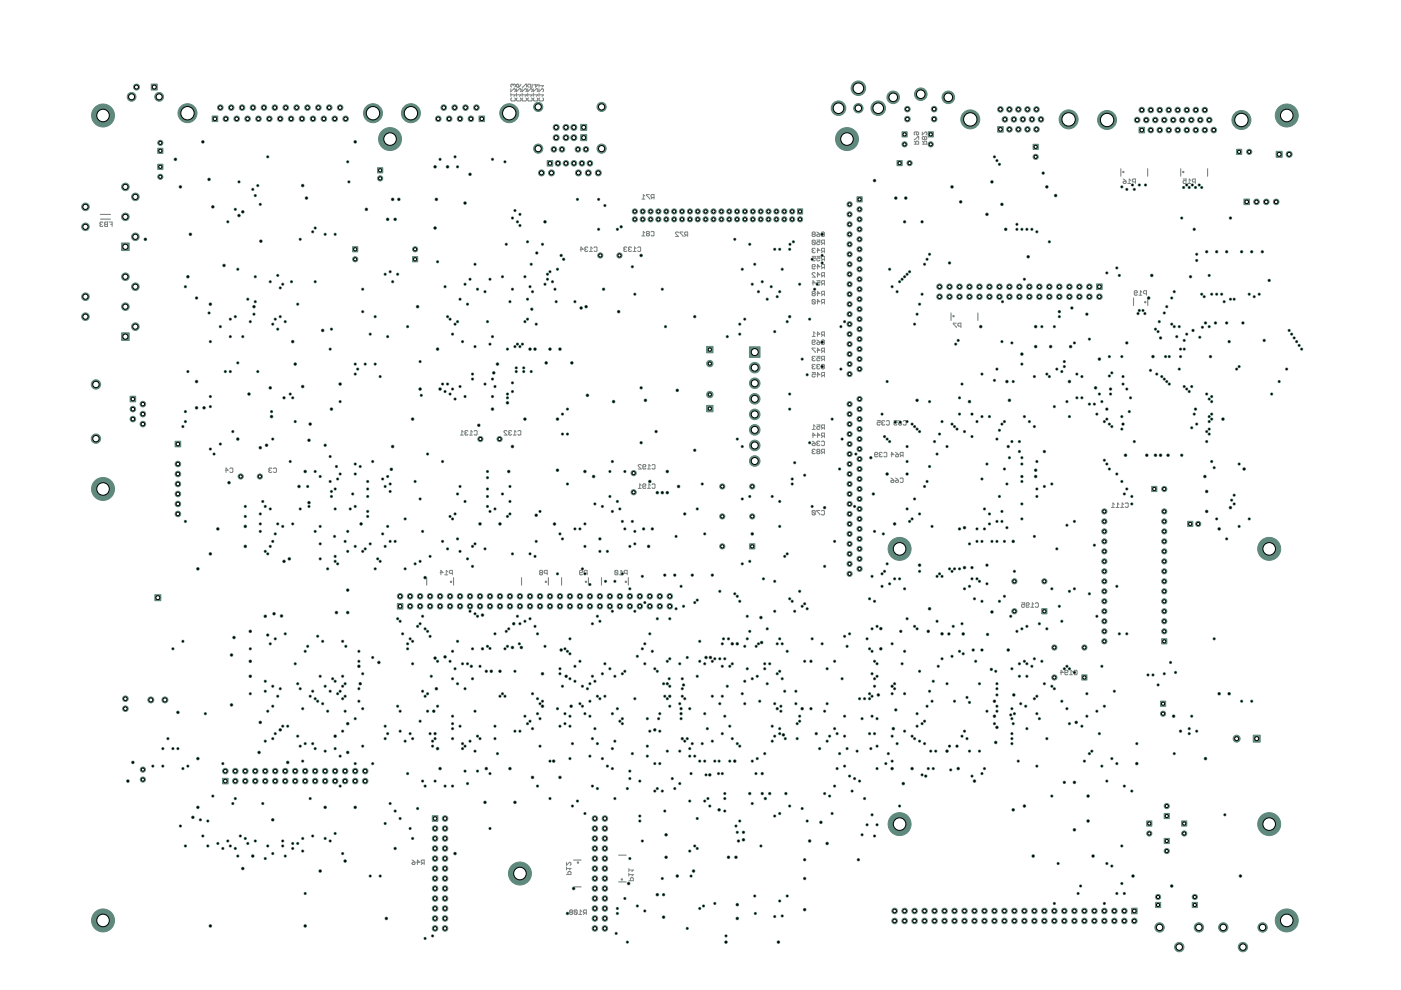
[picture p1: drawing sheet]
<svg xmlns="http://www.w3.org/2000/svg" width="297mm" height="210mm" viewBox="0 0 297 210" stroke-linecap="round" stroke-linejoin="round" font-family="sans-serif">
<g fill="none" stroke="#808080" stroke-width=".21">
<path d="M108.3 18.8v.7l.8-.7 .2 .2-.2 .5M108.3 19.8v.6M108.8 18l-.2-.2-.3 .2 .2 .5M108.8 18l.1-.2 .4 .2-.2 .5M108.8 18v.2M109.5 18.8v.7l.8-.7 .2 .2-.2 .5M109.5 18l.2-.2 .3 .2v.5h-.3zM109.5 19.8v.6M110.5 17.8l-.5 .7M110.7 18.8v.7l.6-.7 .4 .2-.2 .5M110.7 18.5l.8-.7h.2v.7M110.7 19.8v.6"/>
<path d="M111.9 18.8v.7l.8-.7 .1 .2-.1 .5M111.9 19.8v.6M112.8 17.8v.7h-.4l.1-.3-.1-.4-.5 .2 .2 .5M113.1 18.8v.7l.8-.7 .1 .2-.1 .5M113.1 19.8v.6M113.6 17.8v.7l.4-.5h-.9M114.3 18.8v.7l.6-.7 .3 .2-.1 .5M114.3 17.8v.7M114.3 19.8v.6M114.3 18.2h.9l-.3 .3M108.3 20.1h1l-.4 .3M108.5 20.8l-.2 .1 .2 .5h.6l.2-.2-.2-.4"/>
<path d="M109.5 20.1h1l-.4 .3M109.7 20.8l-.2 .1 .2 .5h.6l.2-.2v-.3l-.2-.1M110.7 20.1h1l-.4 .3M110.8 20.8l-.1 .1 .1 .5h.7l.2-.2v-.3l-.2-.1M111.9 20.1h.9l-.3 .3M112.1 20.8l-.2 .1 .2 .5h.6l.1-.2-.1-.4M113.1 20.1h.9l-.3 .3M113.2 20.8l-.1 .1 .1 .5h.7l.1-.2-.1-.4M114.3 20.1h.9l-.3 .3M114.4 20.8l-.1 .1 .1 .5h.7l.1-.2v-.3l-.1-.1M193.8 30.6h1v-.5l-.5-.2-.2 .7M193.8 29.6l.8-.6h.2v.6"/>
<path d="M193.8 29.9l.3 .3M194.3 28v.5l.2 .1 .3-.1-.2-.5h-.6l-.2 .2 .2 .4M195.5 30.6h1l-.2-.7-.4 .2v.5M195.5 28v.6l.8-.6 .2 .2-.2 .4M195.5 29.9l.4 .3M196 29.1l-.1-.1-.4 .1v.3l.2 .2 .3-.2M196 29.1l.2-.1 .3 .1-.2 .5-.3-.2M196 29.1v.3M238.1 38.6l.2-.2h.5l-.2 .5h-.3zM238.1 38l.7 .4M239.1 38.9h.6M239.7 38.3l-.3-.3v.9"/>
<path d="M240.7 38.6h-.5l-.1-.5 .1-.1h.5v.9M250.8 38h.7v.4l-.3-.1-.4 .1 .2 .5 .5-.2M251.8 38.9h.7M252.5 38.3l-.4-.3v.9M253.4 38.6h-.5l-.1-.5 .1-.1h.5v.9M21.3 47.6h.2M21.3 47.6l-.1 .1 .1 .3 .5-.1M21.8 47.2l-.5-.1-.1 .1 .1 .4M22.3 47.1h.5v.9h-.5l-.1-.1 .1-.3-.1-.4zM22.3 47.6h.5M23.1 47.1h.7v.9M23.5 47.6h.3"/>
<path d="M123 52.9h.7l-.5-.5v.9M124.1 52.9l-.1 .1 .1 .3 .5-.1M124.1 52.9h.2M124.6 52.5l-.5-.1-.1 .1 .1 .4M125 53.3h.6M125.6 52.7l-.3-.3v.9M125.9 52.5l.2-.1 .5 .1v.7l-.2 .1-.5-.1M132.4 52.9l-.1 .1 .1 .3 .5-.1M132.4 52.9h.2M132.9 52.5l-.1-.1h-.4l-.1 .1 .1 .4M133.4 52.9l-.2 .1 .2 .3 .5-.1M133.4 52.9h.2"/>
<path d="M133.9 52.5l-.2-.1h-.3l-.2 .1 .2 .4M134.2 53.3h.7M134.9 52.7l-.4-.3v.9M135.2 52.5l.2-.1h.3l.1 .1v.7l-.1 .1-.5-.1M136.1 42.2h.6M136.1 50h.6M136.7 41.6l-.3-.3v.9M136.7 49.4l-.3-.3v.9M137.2 49.5l-.1-.1 .1-.3 .5 .1-.2 .3M137.2 49.5l-.1 .2 .1 .3 .5-.1-.2-.4M137.2 49.5h.3M137.7 41.3h-.6l.6 .9"/>
<path d="M138 49.2l.2-.1 .5 .1v.7l-.2 .1-.5-.1M138.3 41.9l-.3 .3M138.7 41.9h-.5l-.2-.5 .2-.1h.5v.9M143.8 49.4l-.1-.2-.5 .2 .6 .7h-.6M144.8 49.2h-.6l.6 .9M145.5 49.8l-.3 .3M145.8 49.8h-.5l-.1-.1v-.3l.1-.2h.5v.9M172.2 51.1l.5-.2 .1 .2v.6M172.2 54.4h.6v.4l-.3-.1-.3 .1v.4l.2 .1 .4-.1M172.2 56.6h.5l.1-.2-.1-.3-.5 .1v.7l.2 .1 .4-.1M172.2 51.1v.6l.2 .2 .4-.2M172.2 60h.6l-.4-.5v1"/>
<path d="M172.2 51.1l.6 .6M172.4 49.7l-.2-.2 .2-.3 .4 .2-.1 .3M172.4 49.7l-.2 .1 .2 .3 .4-.1-.1-.3M172.4 53.1l-.2 .2 .2 .3 .4-.2M172.4 53.1h.1M172.4 49.7h.3M172.8 52.8l-.4-.2-.2 .2 .2 .3M172.8 58l-.1-.2-.5 .2v.1l.6 .7h-.6M173.2 53.1h.6l-.5-.5v1M173.2 56.6h.6l-.5-.5v.9M173.2 58.3h.6l-.5-.5v1M173.2 49.8l.1-.1h.5v.3l-.5 .1z"/>
<path d="M173.2 50.9h.6v.5l-.3-.2-.3 .2 .1 .5 .5-.2M173.2 54.4h.6v.4l-.3-.1-.3 .1 .1 .5 .5-.1M173.2 59.5h.6v.5l-.3-.2-.3 .2 .1 .5 .5-.2M173.2 49.2l.6 .5M174.2 49.4l.1-.2 .5 .2v.6l-.2 .1-.4-.1M174.5 58.4l-.3 .4M174.5 56.7l-.3 .3M174.5 55l-.3 .3M174.5 53.3l-.3 .3M174.5 51.6l-.3 .3M174.8 51.6h-.5l-.1-.2 .1-.5h.5v1M174.8 53.3h-.5l-.1-.5 .1-.2h.5v1"/>
<path d="M174.8 55h-.5l-.1-.2 .1-.4h.5v.9M174.8 56.7h-.5l-.1-.1 .1-.5h.5v.9M174.8 58.4h-.5l-.1-.4 .1-.2h.5v1M172.2 63.6l.2-.1 .4 .1v.7M172.2 72.6h.5l.1-.2-.1-.3-.5 .1v.7l.2 .1 .4-.1M172.2 79h.6v.5l-.3-.2-.3 .2v.3l.2 .1 .4-.1M172.2 63.6v.7l.2 .2 .4-.2M172.2 63.6l.6 .7M172.2 71.3h.6M172.4 62.3l-.2-.2 .2-.3 .4 .1-.1 .4M172.4 62.3l-.2 .1 .2 .3 .4-.1-.1-.3M172.4 76l-.2 .2 .2 .3 .4-.2"/>
<path d="M172.4 77.7l-.2 .2 .2 .3 .4-.2M172.4 76h.1M172.4 62.3h.3M172.4 77.7h.1M172.8 73.8h-.6l.6 1M172.8 75.7l-.4-.2-.2 .2 .2 .3M172.8 77.4l-.4-.1-.2 .1 .2 .3M172.8 70.7l-.3-.3v.9M173.2 62.3h.6l-.5-.5v.9M173.2 64h.6l-.5-.5v1M173.2 70.8h.6l-.5-.4v.9M173.2 74.3h.6l-.5-.5v1"/>
<path d="M173.2 79.5h.6l-.5-.5v.9M173.2 75.5h.6v.5l-.3-.1-.3 .1 .1 .5 .5-.2M173.2 72.1l.6 .5M173.3 72.6h.5v.3l-.5 .1-.1-.1zM173.3 77.7l-.1 .2 .1 .3 .5-.2M173.3 77.7h.2M173.8 77.4l-.5-.1-.1 .1 .1 .3M174.2 72.2l.1-.1 .5 .1v.7l-.2 .1h-.3l-.1-.1M174.2 77.4l.1-.1 .5 .1v.6l-.2 .2h-.3l-.1-.2M174.5 64.1l-.3 .4M174.5 74.4l-.3 .4M174.5 76.2l-.3 .3"/>
<path d="M174.5 71l-.3 .3M174.5 62.4l-.3 .3M174.5 60.2l-.3 .3M174.5 79.6l-.3 .3M174.8 60.2h-.5l-.1-.5 .1-.2h.5v1M174.8 62.4h-.5l-.1-.1 .1-.5h.5v.9M174.8 64.1h-.5l-.1-.5 .1-.1h.5v1M174.8 71h-.5l-.1-.5 .1-.1h.5v.9M174.8 74.4h-.5l-.1-.1 .1-.5h.5v1M174.8 76.2h-.5l-.1-.5 .1-.2h.5v1M174.8 79.6h-.5l-.1-.1 .1-.5h.5v.9M202.8 68.5h-.7l.7 1"/>
<path d="M203.7 69.2h-.4l-.2-.2v-.3l.2-.2h.4v1M240.5 62.1h.5l.1-.1-.1-.4-.5 .2v.6l.2 .2 .4-.2M241.5 62.6h.6M242.1 62l-.3-.4v1M243.1 62.3h-.5l-.2-.5 .7-.2v1M47.8 99.7h.6l-.5-.5v1M48.7 99.4l.2-.2 .5 .2v.6l-.2 .2-.5-.2M57.1 99.7l-.1 .2 .1 .3 .5-.2M57.1 99.7h.2M57.6 99.4l-.5-.2-.1 .2 .1 .3M58 99.4l.1-.2 .5 .2v.6l-.2 .2h-.3l-.1-.2M97.6 92.2h.6"/>
<path d="M98.2 91.6l-.3-.3v.9M98.7 91.8l-.1 .1 .1 .3 .5-.1M98.7 91.8h.2M99.2 91.4l-.5-.1-.1 .1 .1 .4M99.5 92.2h.7M100.2 91.6l-.3-.3v.9M100.5 91.4l.2-.1 .5 .1v.7l-.2 .1-.5-.1M107.5 91.4l-.2-.1-.4 .1 .6 .8h-.6M108 91.8l-.2 .1 .2 .3 .5-.1M108 91.8h.2M108.5 91.4l-.5-.1-.2 .1 .2 .4M108.8 92.2h.7"/>
<path d="M109.5 91.6l-.4-.3v.9M109.8 91.4l.1-.1 .5 .1v.7l-.1 .1h-.4l-.1-.1M136 98.7l-.2-.2-.5 .2 .7 .7h-.7M136.3 99h.5l.1-.2-.1-.3-.5 .2v.6l.2 .1 .4-.1M137.3 99.4h.6M137.9 98.8l-.3-.3v.9M138.2 98.7l.2-.2h.3l.2 .2v.6l-.2 .1-.5-.1M172.2 94.2l.2-.2h.4l-.1 .5h-.3zM172.2 92.3h.6l-.4-.5v1M172.2 91h.6M172.2 93.5l.6 .5M172.4 95.7l-.2 .2 .2 .3 .4-.1"/>
<path d="M172.4 95.7h.1M172.8 95.4l-.4-.2-.2 .2 .2 .3M172.8 90.4l-.3-.3v.9M173.2 92.3h.6l-.5-.5v1M173.2 90.1h.6v.5l-.5-.2-.1 .5 .1 .1 .5-.1M173.3 95.7l-.1-.1 .1-.4 .5 .2-.1 .3M173.3 95.7l-.1 .2 .1 .3 .5-.1-.1-.4M173.3 94l-.1 .2 .1 .3 .5-.2M173.3 94h.2M173.3 95.7h.4M173.8 93.7l-.5-.2-.1 .2 .1 .3M174.2 93.7l.1-.2 .5 .2v.6l-.2 .2h-.3l-.1-.2"/>
<path d="M174.5 92.5l-.3 .3M174.5 90.7l-.3 .3M174.5 95.9l-.3 .3M174.8 90.7h-.5l-.1-.1 .1-.5h.5v.9M174.8 92.5h-.5l-.1-.5 .1-.2h.5v1M174.8 95.9h-.5l-.1-.2 .1-.5h.5v1M185.4 96.4h.5l.2-.2-.2-.3-.5 .2v.6l.2 .2 .5-.2M186 89.2h.6v.4l-.3-.1-.3 .1 .1 .5h.4l.1-.1M186.6 96.4l-.2 .1 .2 .4 .4-.2M186.6 96.4h.1M187 96.1l-.1-.2h-.3l-.2 .2 .2 .3M187.1 89.6l-.2 .2 .2 .3h.3l.2-.1"/>
<path d="M187.1 89.6h.2M187.4 96.1l.2-.2h.3l.1 .2v.6l-.1 .2-.5-.2M187.6 89.3l-.5-.1-.2 .1 .2 .3M187.9 89.3l.2-.1 .5 .1v.7l-.2 .1-.5-.1M188.9 96.4h.6l-.5-.5v1M189.5 89.2h.7v.4l-.3-.1-.4 .1 .2 .5h.3l.2-.1M189.9 95.9l.6 .5M189.9 96.5l.1-.1h.5v.3l-.5 .2zM190.5 89.8l.2-.2h.5l-.2 .5h-.3zM190.5 89.2l.7 .4M191.2 96.5l-.4 .4M191.5 96.5h-.5l-.2-.1 .2-.5h.5v1"/>
<path d="M191.5 89.3l.2-.1 .4 .1v.7l-.1 .1-.5-.1M135.3 103.5h.7M136 102.9l-.4-.3v.9M136.3 103.1h.5l.1-.2-.1-.3-.5 .2v.6l.2 .1 .4-.1M137.3 103.5h.6M137.9 102.9l-.3-.3v.9M138.2 102.8l.2-.2h.3l.2 .2v.6l-.2 .1-.5-.1M172.2 108.4l.2-.2 .4 .2v.6M172.2 108.4v.6l.2 .2 .4-.2M172.2 108.4l.6 .6M173.8 108.2h-.6l.6 1M174.2 108.4l.1-.2 .5 .2v.6l-.2 .2h-.3l-.1-.2"/>
<path d="M188.9 102l.1-.2h.5v.4l-.5 .1zM188.9 101.3l.6 .5M189.9 102l.1-.2h.5v.4l-.5 .1zM189.9 101.3l.6 .5M190.8 101.5l.2-.2 .5 .2v.7l-.2 .1-.5-.1M235.6 107.6h.7M236.3 107l-.3-.4v1M236.6 107.6h.7M237.3 107l-.4-.4v1M237.6 107.6h.6M238.2 107l-.3-.4v1M238.6 106.8l.1-.2 .5 .2v.6l-.1 .2-.5-.2"/>
<path d="M93.3 121.4h.6l-.4-.5v1M94.3 121.9h.6M94.9 121.2l-.3-.3v1M95.9 121.6h-.5l-.1-.2 .1-.5h.5v1M114.6 121.4l-.2-.2 .2-.3h.3l.1 .2-.1 .3M114.6 121.4l-.2 .2 .2 .3 .4-.2-.1-.3M114.6 121.4h.3M116 121.6h-.5l-.1-.2v-.3l.1-.2h.5v1M122.9 121.4h.5l.1-.2-.1-.3-.5 .2v.6l.1 .2 .5-.2M124.5 121.6h-.5l-.2-.2v-.3l.2-.2h.5v1M130.4 121.1l.5-.2 .1 .2v.6M130.4 121.1v.6l.1 .2 .5-.2"/>
<path d="M130.4 121.1l.6 .6M131.3 121.9h.7M132 121.2l-.3-.3v1M133 121.6h-.5l-.2-.2 .2-.5h.5v1M216.6 127.8h.6v.5l-.5-.2-.1 .5 .1 .2 .5-.2M217.6 128.3h.4l.2-.2-.2-.3h-.3l-.1 .2v.6l.1 .2 .5-.2M218.5 128.8h.7M219.2 128.1l-.3-.3v1M219.5 128l.2-.2 .5 .2v.6l-.2 .2-.5-.2M224.8 142.6h.6l-.4-.5v1M225.8 142.6h.5l.1-.2-.1-.3-.5 .2v.6l.1 .2 .5-.2M226.8 143.1h.6"/>
<path d="M227.4 142.4l-.3-.3v1M227.7 142.3l.2-.2 .5 .2v.6l-.2 .2h-.3l-.2-.2M87.4 183l.1-.2h.5l-.2 .5h-.3zM87.4 182.4l.6 .4M88.3 182.8h.7l-.5-.4v.9M89.6 183l-.3 .3M89.9 183h-.4l-.2-.5 .6-.1v.9M120.1 185.4h1v-.4l-.5-.2-.2 .6M120.1 182.8v.7l.6-.7 .4 .2v.3l-.2 .2M120.1 184.1h1l-.4 .3M120.1 183.8v.6M120.9 193.4l-.1-.1 .1-.4 .5 .2-.2 .3"/>
<path d="M120.9 193.4l-.1 .2 .1 .3h.3l.2-.2-.2-.3M120.9 193.4h.3M121.7 193.1l.5-.2 .2 .2v.6M121.7 193.1v.6l.2 .2h.3l.2-.2M121.7 193.1l.7 .6M122.7 193.9h.6M123.3 193.3l-.3-.4v1M124 193.6l-.3 .3M124.3 193.6h-.5l-.1-.5 .6-.2v1M133.3 186.7h1l-.2-.6-.5 .2v.4M133.3 185.4h1l-.3 .4M133.3 184.1v.7"/>
<path d="M133.3 185.1v.7M133.3 184.5h1l-.3 .3"/>
</g>
<g fill="none" stroke="#808080" stroke-width=".23">
<path d="M237.6 35.8v1.6M243.3 35.8v1.6M250.3 35.8v1.6M256 35.8v1.6M21.3 46.5h2.1M21.3 45.5h2.1M201.6 66.4v1.5M207.3 66.4v1.5M240.3 63.2v1.6M243.4 63.2v1.6M90.5 122.5v1.6M96.2 122.5v1.6"/>
<path d="M110.6 122.5v1.6M116.3 122.5v1.6M119.1 122.5v1.6M124.8 122.5v1.6M127.5 122.5v1.6M133.2 122.5v1.6M121.6 182.4h1.6M121.6 188h1.6M131.2 187h1.6M131.2 181.3h1.6"/>
</g>
<g fill="#808080" stroke="#808080" stroke-width=".21">
<circle cx="95.6" cy="123.4" r=".15"/>
<circle cx="250.9" cy="36.5" r=".15"/>
<circle cx="238.2" cy="36.5" r=".15"/>
<circle cx="122.5" cy="182.9" r=".15"/>
<circle cx="131.8" cy="186.5" r=".15"/>
<circle cx="202.2" cy="67" r=".15"/>
<circle cx="132.7" cy="123.4" r=".15"/>
<circle cx="124.2" cy="123.4" r=".15"/>
<circle cx="115.7" cy="123.4" r=".15"/>
<circle cx="242.8" cy="64.1" r=".15"/>
</g>
<circle cx="203.7" cy="42.8" r=".28" fill="#5e897c" stroke="#5e897c" stroke-width=".21"/>
<circle cx="203.7" cy="42.8" r=".15" fill="#fff" stroke="#000" stroke-width=".21"/>
<circle cx="138.8" cy="154.7" r=".28" fill="#5e897c" stroke="#5e897c" stroke-width=".21"/>
<circle cx="138.8" cy="154.7" r=".15" fill="#fff" stroke="#000" stroke-width=".21"/>
<circle cx="144.4" cy="151.3" r=".25" fill="#5e897c" stroke="#5e897c" stroke-width=".21"/>
<circle cx="144.4" cy="151.3" r=".13" fill="#fff" stroke="#000" stroke-width=".21"/>
<circle cx="73.7" cy="125.1" r=".28" fill="#5e897c" stroke="#5e897c" stroke-width=".21"/>
<circle cx="73.7" cy="125.1" r=".15" fill="#fff" stroke="#000" stroke-width=".21"/>
<circle cx="56.2" cy="130.7" r=".28" fill="#5e897c" stroke="#5e897c" stroke-width=".21"/>
<circle cx="56.2" cy="130.7" r=".15" fill="#fff" stroke="#000" stroke-width=".21"/>
<circle cx="102.3" cy="130.4" r=".28" fill="#5e897c" stroke="#5e897c" stroke-width=".21"/>
<circle cx="102.3" cy="130.4" r=".15" fill="#fff" stroke="#000" stroke-width=".21"/>
<circle cx="106" cy="142.3" r=".28" fill="#5e897c" stroke="#5e897c" stroke-width=".21"/>
<circle cx="106" cy="142.3" r=".15" fill="#fff" stroke="#000" stroke-width=".21"/>
<circle cx="94.4" cy="139.3" r=".28" fill="#5e897c" stroke="#5e897c" stroke-width=".21"/>
<circle cx="94.4" cy="139.3" r=".15" fill="#fff" stroke="#000" stroke-width=".21"/>
<circle cx="61.3" cy="118.5" r=".28" fill="#5e897c" stroke="#5e897c" stroke-width=".21"/>
<circle cx="61.3" cy="118.5" r=".15" fill="#fff" stroke="#000" stroke-width=".21"/>
<circle cx="56.5" cy="94.4" r=".28" fill="#5e897c" stroke="#5e897c" stroke-width=".21"/>
<circle cx="56.5" cy="94.4" r=".15" fill="#fff" stroke="#000" stroke-width=".21"/>
<circle cx="53.8" cy="65" r=".28" fill="#5e897c" stroke="#5e897c" stroke-width=".21"/>
<circle cx="53.8" cy="65" r=".15" fill="#fff" stroke="#000" stroke-width=".21"/>
<circle cx="130.1" cy="85.2" r=".28" fill="#5e897c" stroke="#5e897c" stroke-width=".21"/>
<circle cx="130.1" cy="85.2" r=".15" fill="#fff" stroke="#000" stroke-width=".21"/>
<circle cx="127.2" cy="114.3" r=".25" fill="#5e897c" stroke="#5e897c" stroke-width=".21"/>
<circle cx="127.2" cy="114.3" r=".13" fill="#fff" stroke="#000" stroke-width=".21"/>
<circle cx="64.7" cy="100" r=".28" fill="#5e897c" stroke="#5e897c" stroke-width=".21"/>
<circle cx="64.7" cy="100" r=".15" fill="#fff" stroke="#000" stroke-width=".21"/>
<circle cx="65.5" cy="106.6" r=".28" fill="#5e897c" stroke="#5e897c" stroke-width=".21"/>
<circle cx="65.5" cy="106.6" r=".15" fill="#fff" stroke="#000" stroke-width=".21"/>
<circle cx="76.6" cy="111.1" r=".28" fill="#5e897c" stroke="#5e897c" stroke-width=".21"/>
<circle cx="76.6" cy="111.1" r=".15" fill="#fff" stroke="#000" stroke-width=".21"/>
<circle cx="42" cy="120.6" r=".28" fill="#5e897c" stroke="#5e897c" stroke-width=".21"/>
<circle cx="42" cy="120.6" r=".15" fill="#fff" stroke="#000" stroke-width=".21"/>
<circle cx="27.1" cy="165.6" r=".28" fill="#5e897c" stroke="#5e897c" stroke-width=".21"/>
<circle cx="27.1" cy="165.6" r=".15" fill="#fff" stroke="#000" stroke-width=".21"/>
<circle cx="42" cy="160.8" r=".28" fill="#5e897c" stroke="#5e897c" stroke-width=".21"/>
<circle cx="42" cy="160.8" r=".15" fill="#fff" stroke="#000" stroke-width=".21"/>
<circle cx="40.9" cy="173.3" r=".28" fill="#5e897c" stroke="#5e897c" stroke-width=".21"/>
<circle cx="40.9" cy="173.3" r=".15" fill="#fff" stroke="#000" stroke-width=".21"/>
<circle cx="53.6" cy="181.5" r=".28" fill="#5e897c" stroke="#5e897c" stroke-width=".21"/>
<circle cx="53.6" cy="181.5" r=".15" fill="#fff" stroke="#000" stroke-width=".21"/>
<circle cx="93.3" cy="163" r=".28" fill="#5e897c" stroke="#5e897c" stroke-width=".21"/>
<circle cx="93.3" cy="163" r=".15" fill="#fff" stroke="#000" stroke-width=".21"/>
<circle cx="102.8" cy="170.1" r=".28" fill="#5e897c" stroke="#5e897c" stroke-width=".21"/>
<circle cx="102.8" cy="170.1" r=".15" fill="#fff" stroke="#000" stroke-width=".21"/>
<circle cx="109.2" cy="170.1" r=".28" fill="#5e897c" stroke="#5e897c" stroke-width=".21"/>
<circle cx="109.2" cy="170.1" r=".15" fill="#fff" stroke="#000" stroke-width=".21"/>
<circle cx="68.9" cy="171.2" r=".28" fill="#5e897c" stroke="#5e897c" stroke-width=".21"/>
<circle cx="68.9" cy="171.2" r=".15" fill="#fff" stroke="#000" stroke-width=".21"/>
<circle cx="75.3" cy="171.2" r=".28" fill="#5e897c" stroke="#5e897c" stroke-width=".21"/>
<circle cx="75.3" cy="171.2" r=".15" fill="#fff" stroke="#000" stroke-width=".21"/>
<circle cx="73.7" cy="159.5" r=".28" fill="#5e897c" stroke="#5e897c" stroke-width=".21"/>
<circle cx="73.7" cy="159.5" r=".15" fill="#fff" stroke="#000" stroke-width=".21"/>
<circle cx="54.9" cy="159.5" r=".28" fill="#5e897c" stroke="#5e897c" stroke-width=".21"/>
<circle cx="54.9" cy="159.5" r=".15" fill="#fff" stroke="#000" stroke-width=".21"/>
<circle cx="59.4" cy="154.7" r=".28" fill="#5e897c" stroke="#5e897c" stroke-width=".21"/>
<circle cx="59.4" cy="154.7" r=".15" fill="#fff" stroke="#000" stroke-width=".21"/>
<circle cx="37.7" cy="151" r=".28" fill="#5e897c" stroke="#5e897c" stroke-width=".21"/>
<circle cx="37.7" cy="151" r=".15" fill="#fff" stroke="#000" stroke-width=".21"/>
<circle cx="49.1" cy="138.9" r=".28" fill="#5e897c" stroke="#5e897c" stroke-width=".21"/>
<circle cx="49.1" cy="138.9" r=".15" fill="#fff" stroke="#000" stroke-width=".21"/>
<circle cx="53.1" cy="143.4" r=".28" fill="#5e897c" stroke="#5e897c" stroke-width=".21"/>
<circle cx="53.1" cy="143.4" r=".15" fill="#fff" stroke="#000" stroke-width=".21"/>
<circle cx="49.1" cy="149.5" r=".28" fill="#5e897c" stroke="#5e897c" stroke-width=".21"/>
<circle cx="49.1" cy="149.5" r=".15" fill="#fff" stroke="#000" stroke-width=".21"/>
<circle cx="80.3" cy="140.5" r=".28" fill="#5e897c" stroke="#5e897c" stroke-width=".21"/>
<circle cx="80.3" cy="140.5" r=".15" fill="#fff" stroke="#000" stroke-width=".21"/>
<circle cx="76.4" cy="145" r=".28" fill="#5e897c" stroke="#5e897c" stroke-width=".21"/>
<circle cx="76.4" cy="145" r=".15" fill="#fff" stroke="#000" stroke-width=".21"/>
<circle cx="49.6" cy="135.2" r=".28" fill="#5e897c" stroke="#5e897c" stroke-width=".21"/>
<circle cx="49.6" cy="135.2" r=".15" fill="#fff" stroke="#000" stroke-width=".21"/>
<circle cx="59.7" cy="130.6" r=".28" fill="#5e897c" stroke="#5e897c" stroke-width=".21"/>
<circle cx="59.7" cy="130.6" r=".15" fill="#fff" stroke="#000" stroke-width=".21"/>
<circle cx="71.3" cy="129.9" r=".28" fill="#5e897c" stroke="#5e897c" stroke-width=".21"/>
<circle cx="71.3" cy="129.9" r=".15" fill="#fff" stroke="#000" stroke-width=".21"/>
<circle cx="52" cy="115.8" r=".28" fill="#5e897c" stroke="#5e897c" stroke-width=".21"/>
<circle cx="52" cy="115.8" r=".15" fill="#fff" stroke="#000" stroke-width=".21"/>
<circle cx="44.6" cy="117.4" r=".28" fill="#5e897c" stroke="#5e897c" stroke-width=".21"/>
<circle cx="44.6" cy="117.4" r=".15" fill="#fff" stroke="#000" stroke-width=".21"/>
<circle cx="52" cy="111.6" r=".28" fill="#5e897c" stroke="#5e897c" stroke-width=".21"/>
<circle cx="52" cy="111.6" r=".15" fill="#fff" stroke="#000" stroke-width=".21"/>
<circle cx="50.4" cy="93.1" r=".28" fill="#5e897c" stroke="#5e897c" stroke-width=".21"/>
<circle cx="50.4" cy="93.1" r=".15" fill="#fff" stroke="#000" stroke-width=".21"/>
<circle cx="65.5" cy="93.3" r=".28" fill="#5e897c" stroke="#5e897c" stroke-width=".21"/>
<circle cx="65.5" cy="93.3" r=".15" fill="#fff" stroke="#000" stroke-width=".21"/>
<circle cx="70.3" cy="86.7" r=".28" fill="#5e897c" stroke="#5e897c" stroke-width=".21"/>
<circle cx="70.3" cy="86.7" r=".15" fill="#fff" stroke="#000" stroke-width=".21"/>
<circle cx="72.1" cy="81.4" r=".28" fill="#5e897c" stroke="#5e897c" stroke-width=".21"/>
<circle cx="72.1" cy="81.4" r=".15" fill="#fff" stroke="#000" stroke-width=".21"/>
<circle cx="83.2" cy="94.7" r=".28" fill="#5e897c" stroke="#5e897c" stroke-width=".21"/>
<circle cx="83.2" cy="94.7" r=".15" fill="#fff" stroke="#000" stroke-width=".21"/>
<circle cx="93.3" cy="82.5" r=".28" fill="#5e897c" stroke="#5e897c" stroke-width=".21"/>
<circle cx="93.3" cy="82.5" r=".15" fill="#fff" stroke="#000" stroke-width=".21"/>
<circle cx="68.4" cy="70.1" r=".28" fill="#5e897c" stroke="#5e897c" stroke-width=".21"/>
<circle cx="68.4" cy="70.1" r=".15" fill="#fff" stroke="#000" stroke-width=".21"/>
<circle cx="62.1" cy="72.4" r=".28" fill="#5e897c" stroke="#5e897c" stroke-width=".21"/>
<circle cx="62.1" cy="72.4" r=".15" fill="#fff" stroke="#000" stroke-width=".21"/>
<circle cx="64.2" cy="82" r=".28" fill="#5e897c" stroke="#5e897c" stroke-width=".21"/>
<circle cx="64.2" cy="82" r=".15" fill="#fff" stroke="#000" stroke-width=".21"/>
<circle cx="57.6" cy="88.3" r=".28" fill="#5e897c" stroke="#5e897c" stroke-width=".21"/>
<circle cx="57.6" cy="88.3" r=".15" fill="#fff" stroke="#000" stroke-width=".21"/>
<circle cx="41.7" cy="63.2" r=".25" fill="#5e897c" stroke="#5e897c" stroke-width=".21"/>
<circle cx="41.7" cy="63.2" r=".13" fill="#fff" stroke="#000" stroke-width=".21"/>
<circle cx="39.8" cy="58.7" r=".28" fill="#5e897c" stroke="#5e897c" stroke-width=".21"/>
<circle cx="39.8" cy="58.7" r=".15" fill="#fff" stroke="#000" stroke-width=".21"/>
<circle cx="30.8" cy="50.7" r=".28" fill="#5e897c" stroke="#5e897c" stroke-width=".21"/>
<circle cx="30.8" cy="50.7" r=".15" fill="#fff" stroke="#000" stroke-width=".21"/>
<circle cx="48.6" cy="102.3" r=".28" fill="#5e897c" stroke="#5e897c" stroke-width=".21"/>
<circle cx="48.6" cy="102.3" r=".15" fill="#fff" stroke="#000" stroke-width=".21"/>
<circle cx="41.7" cy="86.5" r=".28" fill="#5e897c" stroke="#5e897c" stroke-width=".21"/>
<circle cx="41.7" cy="86.5" r=".15" fill="#fff" stroke="#000" stroke-width=".21"/>
<circle cx="101.5" cy="90.2" r=".28" fill="#5e897c" stroke="#5e897c" stroke-width=".21"/>
<circle cx="101.5" cy="90.2" r=".15" fill="#fff" stroke="#000" stroke-width=".21"/>
<circle cx="107.6" cy="85.4" r=".28" fill="#5e897c" stroke="#5e897c" stroke-width=".21"/>
<circle cx="107.6" cy="85.4" r=".15" fill="#fff" stroke="#000" stroke-width=".21"/>
<circle cx="104.7" cy="79.1" r=".28" fill="#5e897c" stroke="#5e897c" stroke-width=".21"/>
<circle cx="104.7" cy="79.1" r=".15" fill="#fff" stroke="#000" stroke-width=".21"/>
<circle cx="113.4" cy="74" r=".28" fill="#5e897c" stroke="#5e897c" stroke-width=".21"/>
<circle cx="113.4" cy="74" r=".15" fill="#fff" stroke="#000" stroke-width=".21"/>
<circle cx="118.7" cy="74" r=".28" fill="#5e897c" stroke="#5e897c" stroke-width=".21"/>
<circle cx="118.7" cy="74" r=".15" fill="#fff" stroke="#000" stroke-width=".21"/>
<circle cx="116.6" cy="74" r=".28" fill="#5e897c" stroke="#5e897c" stroke-width=".21"/>
<circle cx="116.6" cy="74" r=".15" fill="#fff" stroke="#000" stroke-width=".21"/>
<circle cx="88.5" cy="65" r=".28" fill="#5e897c" stroke="#5e897c" stroke-width=".21"/>
<circle cx="88.5" cy="65" r=".15" fill="#fff" stroke="#000" stroke-width=".21"/>
<circle cx="83.8" cy="46.5" r=".28" fill="#5e897c" stroke="#5e897c" stroke-width=".21"/>
<circle cx="83.8" cy="46.5" r=".15" fill="#fff" stroke="#000" stroke-width=".21"/>
<circle cx="84.6" cy="42.3" r=".28" fill="#5e897c" stroke="#5e897c" stroke-width=".21"/>
<circle cx="84.6" cy="42.3" r=".15" fill="#fff" stroke="#000" stroke-width=".21"/>
<circle cx="77.7" cy="44.4" r=".28" fill="#5e897c" stroke="#5e897c" stroke-width=".21"/>
<circle cx="77.7" cy="44.4" r=".15" fill="#fff" stroke="#000" stroke-width=".21"/>
<circle cx="64.2" cy="39.3" r=".28" fill="#5e897c" stroke="#5e897c" stroke-width=".21"/>
<circle cx="64.2" cy="39.3" r=".15" fill="#fff" stroke="#000" stroke-width=".21"/>
<circle cx="38.2" cy="39.6" r=".28" fill="#5e897c" stroke="#5e897c" stroke-width=".21"/>
<circle cx="38.2" cy="39.6" r=".15" fill="#fff" stroke="#000" stroke-width=".21"/>
<circle cx="44.3" cy="38" r=".28" fill="#5e897c" stroke="#5e897c" stroke-width=".21"/>
<circle cx="44.3" cy="38" r=".15" fill="#fff" stroke="#000" stroke-width=".21"/>
<circle cx="50.7" cy="45.7" r=".28" fill="#5e897c" stroke="#5e897c" stroke-width=".21"/>
<circle cx="50.7" cy="45.7" r=".15" fill="#fff" stroke="#000" stroke-width=".21"/>
<circle cx="45.1" cy="43.9" r=".28" fill="#5e897c" stroke="#5e897c" stroke-width=".21"/>
<circle cx="45.1" cy="43.9" r=".15" fill="#fff" stroke="#000" stroke-width=".21"/>
<circle cx="43" cy="30.1" r=".28" fill="#5e897c" stroke="#5e897c" stroke-width=".21"/>
<circle cx="43" cy="30.1" r=".15" fill="#fff" stroke="#000" stroke-width=".21"/>
<circle cx="75.3" cy="30.1" r=".28" fill="#5e897c" stroke="#5e897c" stroke-width=".21"/>
<circle cx="75.3" cy="30.1" r=".15" fill="#fff" stroke="#000" stroke-width=".21"/>
<circle cx="92" cy="150.8" r=".28" fill="#5e897c" stroke="#5e897c" stroke-width=".21"/>
<circle cx="92" cy="150.8" r=".15" fill="#fff" stroke="#000" stroke-width=".21"/>
<circle cx="92.2" cy="155.6" r=".25" fill="#5e897c" stroke="#5e897c" stroke-width=".21"/>
<circle cx="92.2" cy="155.6" r=".13" fill="#fff" stroke="#000" stroke-width=".21"/>
<circle cx="71.1" cy="156.1" r=".28" fill="#5e897c" stroke="#5e897c" stroke-width=".21"/>
<circle cx="71.1" cy="156.1" r=".15" fill="#fff" stroke="#000" stroke-width=".21"/>
<circle cx="58.1" cy="130.1" r=".28" fill="#5e897c" stroke="#5e897c" stroke-width=".21"/>
<circle cx="58.1" cy="130.1" r=".15" fill="#fff" stroke="#000" stroke-width=".21"/>
<circle cx="92.5" cy="146" r=".28" fill="#5e897c" stroke="#5e897c" stroke-width=".21"/>
<circle cx="92.5" cy="146" r=".15" fill="#fff" stroke="#000" stroke-width=".21"/>
<circle cx="110.5" cy="137.3" r=".28" fill="#5e897c" stroke="#5e897c" stroke-width=".21"/>
<circle cx="110.5" cy="137.3" r=".15" fill="#fff" stroke="#000" stroke-width=".21"/>
<circle cx="119" cy="137.8" r=".28" fill="#5e897c" stroke="#5e897c" stroke-width=".21"/>
<circle cx="119" cy="137.8" r=".15" fill="#fff" stroke="#000" stroke-width=".21"/>
<circle cx="120" cy="143.4" r=".28" fill="#5e897c" stroke="#5e897c" stroke-width=".21"/>
<circle cx="120" cy="143.4" r=".15" fill="#fff" stroke="#000" stroke-width=".21"/>
<circle cx="115" cy="149.7" r=".28" fill="#5e897c" stroke="#5e897c" stroke-width=".21"/>
<circle cx="115" cy="149.7" r=".15" fill="#fff" stroke="#000" stroke-width=".21"/>
<circle cx="112.9" cy="164.8" r=".28" fill="#5e897c" stroke="#5e897c" stroke-width=".21"/>
<circle cx="112.9" cy="164.8" r=".15" fill="#fff" stroke="#000" stroke-width=".21"/>
<circle cx="92.2" cy="35.4" r=".28" fill="#5e897c" stroke="#5e897c" stroke-width=".21"/>
<circle cx="92.2" cy="35.4" r=".15" fill="#fff" stroke="#000" stroke-width=".21"/>
<circle cx="94.9" cy="35.4" r=".28" fill="#5e897c" stroke="#5e897c" stroke-width=".21"/>
<circle cx="94.9" cy="35.4" r=".15" fill="#fff" stroke="#000" stroke-width=".21"/>
<circle cx="99.7" cy="37" r=".28" fill="#5e897c" stroke="#5e897c" stroke-width=".21"/>
<circle cx="99.7" cy="37" r=".15" fill="#fff" stroke="#000" stroke-width=".21"/>
<circle cx="92.2" cy="48.3" r=".28" fill="#5e897c" stroke="#5e897c" stroke-width=".21"/>
<circle cx="92.2" cy="48.3" r=".15" fill="#fff" stroke="#000" stroke-width=".21"/>
<circle cx="115.5" cy="47" r=".28" fill="#5e897c" stroke="#5e897c" stroke-width=".21"/>
<circle cx="115.5" cy="47" r=".15" fill="#fff" stroke="#000" stroke-width=".21"/>
<circle cx="113.8" cy="53.6" r=".25" fill="#5e897c" stroke="#5e897c" stroke-width=".21"/>
<circle cx="113.8" cy="53.6" r=".13" fill="#fff" stroke="#000" stroke-width=".21"/>
<circle cx="112.8" cy="65.6" r=".25" fill="#5e897c" stroke="#5e897c" stroke-width=".21"/>
<circle cx="112.8" cy="65.6" r=".13" fill="#fff" stroke="#000" stroke-width=".21"/>
<circle cx="135.9" cy="82.2" r=".25" fill="#5e897c" stroke="#5e897c" stroke-width=".21"/>
<circle cx="135.9" cy="82.2" r=".13" fill="#fff" stroke="#000" stroke-width=".21"/>
<circle cx="139.1" cy="91.5" r=".25" fill="#5e897c" stroke="#5e897c" stroke-width=".21"/>
<circle cx="139.1" cy="91.5" r=".13" fill="#fff" stroke="#000" stroke-width=".21"/>
<circle cx="125.9" cy="101" r=".28" fill="#5e897c" stroke="#5e897c" stroke-width=".21"/>
<circle cx="125.9" cy="101" r=".15" fill="#fff" stroke="#000" stroke-width=".21"/>
<circle cx="118.2" cy="99.7" r=".28" fill="#5e897c" stroke="#5e897c" stroke-width=".21"/>
<circle cx="118.2" cy="99.7" r=".15" fill="#fff" stroke="#000" stroke-width=".21"/>
<circle cx="108.6" cy="94.7" r=".28" fill="#5e897c" stroke="#5e897c" stroke-width=".21"/>
<circle cx="108.6" cy="94.7" r=".15" fill="#fff" stroke="#000" stroke-width=".21"/>
<circle cx="107.9" cy="100" r=".28" fill="#5e897c" stroke="#5e897c" stroke-width=".21"/>
<circle cx="107.9" cy="100" r=".15" fill="#fff" stroke="#000" stroke-width=".21"/>
<circle cx="106" cy="111.1" r=".28" fill="#5e897c" stroke="#5e897c" stroke-width=".21"/>
<circle cx="106" cy="111.1" r=".15" fill="#fff" stroke="#000" stroke-width=".21"/>
<circle cx="113.7" cy="109.2" r=".28" fill="#5e897c" stroke="#5e897c" stroke-width=".21"/>
<circle cx="113.7" cy="109.2" r=".15" fill="#fff" stroke="#000" stroke-width=".21"/>
<circle cx="124.3" cy="65" r=".28" fill="#5e897c" stroke="#5e897c" stroke-width=".21"/>
<circle cx="124.3" cy="65" r=".15" fill="#fff" stroke="#000" stroke-width=".21"/>
<circle cx="128" cy="61.3" r=".25" fill="#5e897c" stroke="#5e897c" stroke-width=".21"/>
<circle cx="128" cy="61.3" r=".13" fill="#fff" stroke="#000" stroke-width=".21"/>
<circle cx="135.9" cy="54.2" r=".28" fill="#5e897c" stroke="#5e897c" stroke-width=".21"/>
<circle cx="135.9" cy="54.2" r=".15" fill="#fff" stroke="#000" stroke-width=".21"/>
<circle cx="174.3" cy="49.7" r=".28" fill="#5e897c" stroke="#5e897c" stroke-width=".21"/>
<circle cx="174.3" cy="49.7" r=".15" fill="#fff" stroke="#000" stroke-width=".21"/>
<circle cx="137.8" cy="102.1" r=".28" fill="#5e897c" stroke="#5e897c" stroke-width=".21"/>
<circle cx="137.8" cy="102.1" r=".15" fill="#fff" stroke="#000" stroke-width=".21"/>
<circle cx="150.6" cy="139.4" r=".28" fill="#5e897c" stroke="#5e897c" stroke-width=".21"/>
<circle cx="150.6" cy="139.4" r=".15" fill="#fff" stroke="#000" stroke-width=".21"/>
<circle cx="155.3" cy="136.5" r=".28" fill="#5e897c" stroke="#5e897c" stroke-width=".21"/>
<circle cx="155.3" cy="136.5" r=".15" fill="#fff" stroke="#000" stroke-width=".21"/>
<circle cx="161.3" cy="130.9" r=".28" fill="#5e897c" stroke="#5e897c" stroke-width=".21"/>
<circle cx="161.3" cy="130.9" r=".15" fill="#fff" stroke="#000" stroke-width=".21"/>
<circle cx="141.5" cy="104.5" r=".28" fill="#5e897c" stroke="#5e897c" stroke-width=".21"/>
<circle cx="141.5" cy="104.5" r=".15" fill="#fff" stroke="#000" stroke-width=".21"/>
<circle cx="143.9" cy="103.1" r=".28" fill="#5e897c" stroke="#5e897c" stroke-width=".21"/>
<circle cx="143.9" cy="103.1" r=".15" fill="#fff" stroke="#000" stroke-width=".21"/>
<circle cx="118.7" cy="164.8" r=".28" fill="#5e897c" stroke="#5e897c" stroke-width=".21"/>
<circle cx="118.7" cy="164.8" r=".15" fill="#fff" stroke="#000" stroke-width=".21"/>
<circle cx="108.9" cy="132.2" r=".28" fill="#5e897c" stroke="#5e897c" stroke-width=".21"/>
<circle cx="108.9" cy="132.2" r=".15" fill="#fff" stroke="#000" stroke-width=".21"/>
<circle cx="67.9" cy="184.7" r=".28" fill="#5e897c" stroke="#5e897c" stroke-width=".21"/>
<circle cx="67.9" cy="184.7" r=".15" fill="#fff" stroke="#000" stroke-width=".21"/>
<circle cx="81.9" cy="194.7" r=".28" fill="#5e897c" stroke="#5e897c" stroke-width=".21"/>
<circle cx="81.9" cy="194.7" r=".15" fill="#fff" stroke="#000" stroke-width=".21"/>
<circle cx="64.7" cy="196.3" r=".28" fill="#5e897c" stroke="#5e897c" stroke-width=".21"/>
<circle cx="64.7" cy="196.3" r=".15" fill="#fff" stroke="#000" stroke-width=".21"/>
<circle cx="44.6" cy="196.3" r=".28" fill="#5e897c" stroke="#5e897c" stroke-width=".21"/>
<circle cx="44.6" cy="196.3" r=".15" fill="#fff" stroke="#000" stroke-width=".21"/>
<circle cx="141.2" cy="177" r=".28" fill="#5e897c" stroke="#5e897c" stroke-width=".21"/>
<circle cx="141.2" cy="177" r=".15" fill="#fff" stroke="#000" stroke-width=".21"/>
<circle cx="152.5" cy="171.7" r=".28" fill="#5e897c" stroke="#5e897c" stroke-width=".21"/>
<circle cx="152.5" cy="171.7" r=".15" fill="#fff" stroke="#000" stroke-width=".21"/>
<circle cx="157.6" cy="178.1" r=".28" fill="#5e897c" stroke="#5e897c" stroke-width=".21"/>
<circle cx="157.6" cy="178.1" r=".15" fill="#fff" stroke="#000" stroke-width=".21"/>
<circle cx="175.4" cy="178.8" r=".28" fill="#5e897c" stroke="#5e897c" stroke-width=".21"/>
<circle cx="175.4" cy="178.8" r=".15" fill="#fff" stroke="#000" stroke-width=".21"/>
<circle cx="189.1" cy="163" r=".28" fill="#5e897c" stroke="#5e897c" stroke-width=".21"/>
<circle cx="189.1" cy="163" r=".15" fill="#fff" stroke="#000" stroke-width=".21"/>
<circle cx="191.5" cy="166.1" r=".28" fill="#5e897c" stroke="#5e897c" stroke-width=".21"/>
<circle cx="191.5" cy="166.1" r=".15" fill="#fff" stroke="#000" stroke-width=".21"/>
<circle cx="200.8" cy="159.3" r=".28" fill="#5e897c" stroke="#5e897c" stroke-width=".21"/>
<circle cx="200.8" cy="159.3" r=".15" fill="#fff" stroke="#000" stroke-width=".21"/>
<circle cx="206.6" cy="165.6" r=".28" fill="#5e897c" stroke="#5e897c" stroke-width=".21"/>
<circle cx="206.6" cy="165.6" r=".15" fill="#fff" stroke="#000" stroke-width=".21"/>
<circle cx="214.8" cy="171.7" r=".28" fill="#5e897c" stroke="#5e897c" stroke-width=".21"/>
<circle cx="214.8" cy="171.7" r=".15" fill="#fff" stroke="#000" stroke-width=".21"/>
<circle cx="210.8" cy="148.7" r=".28" fill="#5e897c" stroke="#5e897c" stroke-width=".21"/>
<circle cx="210.8" cy="148.7" r=".15" fill="#fff" stroke="#000" stroke-width=".21"/>
<circle cx="211.4" cy="154.2" r=".28" fill="#5e897c" stroke="#5e897c" stroke-width=".21"/>
<circle cx="211.4" cy="154.2" r=".15" fill="#fff" stroke="#000" stroke-width=".21"/>
<circle cx="213.8" cy="137.8" r=".28" fill="#5e897c" stroke="#5e897c" stroke-width=".21"/>
<circle cx="213.8" cy="137.8" r=".15" fill="#fff" stroke="#000" stroke-width=".21"/>
<circle cx="164.8" cy="150.3" r=".25" fill="#5e897c" stroke="#5e897c" stroke-width=".21"/>
<circle cx="164.8" cy="150.3" r=".13" fill="#fff" stroke="#000" stroke-width=".21"/>
<circle cx="171.9" cy="150.3" r=".25" fill="#5e897c" stroke="#5e897c" stroke-width=".21"/>
<circle cx="171.9" cy="150.3" r=".13" fill="#fff" stroke="#000" stroke-width=".21"/>
<circle cx="173.1" cy="155.6" r=".25" fill="#5e897c" stroke="#5e897c" stroke-width=".21"/>
<circle cx="173.1" cy="155.6" r=".13" fill="#fff" stroke="#000" stroke-width=".21"/>
<circle cx="159" cy="168.3" r=".25" fill="#5e897c" stroke="#5e897c" stroke-width=".21"/>
<circle cx="159" cy="168.3" r=".13" fill="#fff" stroke="#000" stroke-width=".21"/>
<circle cx="166.6" cy="168.3" r=".25" fill="#5e897c" stroke="#5e897c" stroke-width=".21"/>
<circle cx="166.6" cy="168.3" r=".13" fill="#fff" stroke="#000" stroke-width=".21"/>
<circle cx="161.6" cy="164" r=".25" fill="#5e897c" stroke="#5e897c" stroke-width=".21"/>
<circle cx="161.6" cy="164" r=".13" fill="#fff" stroke="#000" stroke-width=".21"/>
<circle cx="139.4" cy="189.7" r=".28" fill="#5e897c" stroke="#5e897c" stroke-width=".21"/>
<circle cx="139.4" cy="189.7" r=".15" fill="#fff" stroke="#000" stroke-width=".21"/>
<circle cx="156.3" cy="191.8" r=".28" fill="#5e897c" stroke="#5e897c" stroke-width=".21"/>
<circle cx="156.3" cy="191.8" r=".15" fill="#fff" stroke="#000" stroke-width=".21"/>
<circle cx="156" cy="181.8" r=".28" fill="#5e897c" stroke="#5e897c" stroke-width=".21"/>
<circle cx="156" cy="181.8" r=".15" fill="#fff" stroke="#000" stroke-width=".21"/>
<circle cx="227.8" cy="175.9" r=".28" fill="#5e897c" stroke="#5e897c" stroke-width=".21"/>
<circle cx="227.8" cy="175.9" r=".15" fill="#fff" stroke="#000" stroke-width=".21"/>
<circle cx="230.7" cy="174.1" r=".28" fill="#5e897c" stroke="#5e897c" stroke-width=".21"/>
<circle cx="230.7" cy="174.1" r=".15" fill="#fff" stroke="#000" stroke-width=".21"/>
<circle cx="230.7" cy="168.8" r=".28" fill="#5e897c" stroke="#5e897c" stroke-width=".21"/>
<circle cx="230.7" cy="168.8" r=".15" fill="#fff" stroke="#000" stroke-width=".21"/>
<circle cx="225.7" cy="165.9" r=".25" fill="#5e897c" stroke="#5e897c" stroke-width=".21"/>
<circle cx="225.7" cy="165.9" r=".13" fill="#fff" stroke="#000" stroke-width=".21"/>
<circle cx="228.2" cy="153.2" r=".28" fill="#5e897c" stroke="#5e897c" stroke-width=".21"/>
<circle cx="228.2" cy="153.2" r=".15" fill="#fff" stroke="#000" stroke-width=".21"/>
<circle cx="263.8" cy="99.4" r=".28" fill="#5e897c" stroke="#5e897c" stroke-width=".21"/>
<circle cx="263.8" cy="99.4" r=".15" fill="#fff" stroke="#000" stroke-width=".21"/>
<circle cx="255.5" cy="101" r=".28" fill="#5e897c" stroke="#5e897c" stroke-width=".21"/>
<circle cx="255.5" cy="101" r=".15" fill="#fff" stroke="#000" stroke-width=".21"/>
<circle cx="255.8" cy="104.2" r=".28" fill="#5e897c" stroke="#5e897c" stroke-width=".21"/>
<circle cx="255.8" cy="104.2" r=".15" fill="#fff" stroke="#000" stroke-width=".21"/>
<circle cx="210.3" cy="129.8" r=".28" fill="#5e897c" stroke="#5e897c" stroke-width=".21"/>
<circle cx="210.3" cy="129.8" r=".15" fill="#fff" stroke="#000" stroke-width=".21"/>
<circle cx="174.3" cy="72.6" r=".28" fill="#5e897c" stroke="#5e897c" stroke-width=".21"/>
<circle cx="174.3" cy="72.6" r=".15" fill="#fff" stroke="#000" stroke-width=".21"/>
<circle cx="174.3" cy="77.7" r=".28" fill="#5e897c" stroke="#5e897c" stroke-width=".21"/>
<circle cx="174.3" cy="77.7" r=".15" fill="#fff" stroke="#000" stroke-width=".21"/>
<circle cx="189.9" cy="150.5" r=".25" fill="#5e897c" stroke="#5e897c" stroke-width=".21"/>
<circle cx="189.9" cy="150.5" r=".13" fill="#fff" stroke="#000" stroke-width=".21"/>
<circle cx="189.1" cy="145.5" r=".25" fill="#5e897c" stroke="#5e897c" stroke-width=".21"/>
<circle cx="189.1" cy="145.5" r=".13" fill="#fff" stroke="#000" stroke-width=".21"/>
<circle cx="197.1" cy="129.1" r=".28" fill="#5e897c" stroke="#5e897c" stroke-width=".21"/>
<circle cx="197.1" cy="129.1" r=".15" fill="#fff" stroke="#000" stroke-width=".21"/>
<circle cx="191" cy="133.9" r=".25" fill="#5e897c" stroke="#5e897c" stroke-width=".21"/>
<circle cx="191" cy="133.9" r=".13" fill="#fff" stroke="#000" stroke-width=".21"/>
<circle cx="201.2" cy="134.4" r=".25" fill="#5e897c" stroke="#5e897c" stroke-width=".21"/>
<circle cx="201.2" cy="134.4" r=".13" fill="#fff" stroke="#000" stroke-width=".21"/>
<circle cx="206.3" cy="137.8" r=".25" fill="#5e897c" stroke="#5e897c" stroke-width=".21"/>
<circle cx="206.3" cy="137.8" r=".13" fill="#fff" stroke="#000" stroke-width=".21"/>
<circle cx="227.8" cy="142.6" r=".25" fill="#5e897c" stroke="#5e897c" stroke-width=".21"/>
<circle cx="227.8" cy="142.6" r=".13" fill="#fff" stroke="#000" stroke-width=".21"/>
<circle cx="174.8" cy="107.6" r=".25" fill="#5e897c" stroke="#5e897c" stroke-width=".21"/>
<circle cx="174.8" cy="107.6" r=".13" fill="#fff" stroke="#000" stroke-width=".21"/>
<circle cx="185.2" cy="104.7" r=".25" fill="#5e897c" stroke="#5e897c" stroke-width=".21"/>
<circle cx="185.2" cy="104.7" r=".13" fill="#fff" stroke="#000" stroke-width=".21"/>
<circle cx="188.1" cy="100.5" r=".28" fill="#5e897c" stroke="#5e897c" stroke-width=".21"/>
<circle cx="188.1" cy="100.5" r=".15" fill="#fff" stroke="#000" stroke-width=".21"/>
<circle cx="184.6" cy="97" r=".25" fill="#5e897c" stroke="#5e897c" stroke-width=".21"/>
<circle cx="184.6" cy="97" r=".13" fill="#fff" stroke="#000" stroke-width=".21"/>
<circle cx="194.4" cy="84.9" r=".28" fill="#5e897c" stroke="#5e897c" stroke-width=".21"/>
<circle cx="194.4" cy="84.9" r=".15" fill="#fff" stroke="#000" stroke-width=".21"/>
<circle cx="219.6" cy="101" r=".28" fill="#5e897c" stroke="#5e897c" stroke-width=".21"/>
<circle cx="219.6" cy="101" r=".15" fill="#fff" stroke="#000" stroke-width=".21"/>
<circle cx="221.4" cy="95.7" r=".25" fill="#5e897c" stroke="#5e897c" stroke-width=".21"/>
<circle cx="221.4" cy="95.7" r=".13" fill="#fff" stroke="#000" stroke-width=".21"/>
<circle cx="213.5" cy="80.9" r=".28" fill="#5e897c" stroke="#5e897c" stroke-width=".21"/>
<circle cx="213.5" cy="80.9" r=".15" fill="#fff" stroke="#000" stroke-width=".21"/>
<circle cx="216.7" cy="75.1" r=".28" fill="#5e897c" stroke="#5e897c" stroke-width=".21"/>
<circle cx="216.7" cy="75.1" r=".15" fill="#fff" stroke="#000" stroke-width=".21"/>
<circle cx="222.8" cy="73.5" r=".28" fill="#5e897c" stroke="#5e897c" stroke-width=".21"/>
<circle cx="222.8" cy="73.5" r=".15" fill="#fff" stroke="#000" stroke-width=".21"/>
<circle cx="219.6" cy="69.3" r=".28" fill="#5e897c" stroke="#5e897c" stroke-width=".21"/>
<circle cx="219.6" cy="69.3" r=".15" fill="#fff" stroke="#000" stroke-width=".21"/>
<circle cx="226.7" cy="80.9" r=".28" fill="#5e897c" stroke="#5e897c" stroke-width=".21"/>
<circle cx="226.7" cy="80.9" r=".15" fill="#fff" stroke="#000" stroke-width=".21"/>
<circle cx="232.3" cy="82.2" r=".28" fill="#5e897c" stroke="#5e897c" stroke-width=".21"/>
<circle cx="232.3" cy="82.2" r=".15" fill="#fff" stroke="#000" stroke-width=".21"/>
<circle cx="233.1" cy="76.1" r=".28" fill="#5e897c" stroke="#5e897c" stroke-width=".21"/>
<circle cx="233.1" cy="76.1" r=".15" fill="#fff" stroke="#000" stroke-width=".21"/>
<circle cx="235.5" cy="82.5" r=".25" fill="#5e897c" stroke="#5e897c" stroke-width=".21"/>
<circle cx="235.5" cy="82.5" r=".13" fill="#fff" stroke="#000" stroke-width=".21"/>
<circle cx="234.7" cy="86.7" r=".25" fill="#5e897c" stroke="#5e897c" stroke-width=".21"/>
<circle cx="234.7" cy="86.7" r=".13" fill="#fff" stroke="#000" stroke-width=".21"/>
<circle cx="238.1" cy="89.9" r=".25" fill="#5e897c" stroke="#5e897c" stroke-width=".21"/>
<circle cx="238.1" cy="89.9" r=".13" fill="#fff" stroke="#000" stroke-width=".21"/>
<circle cx="238.9" cy="72.7" r=".25" fill="#5e897c" stroke="#5e897c" stroke-width=".21"/>
<circle cx="238.9" cy="72.7" r=".13" fill="#fff" stroke="#000" stroke-width=".21"/>
<circle cx="246.1" cy="71.6" r=".25" fill="#5e897c" stroke="#5e897c" stroke-width=".21"/>
<circle cx="246.1" cy="71.6" r=".13" fill="#fff" stroke="#000" stroke-width=".21"/>
<circle cx="252.9" cy="70.1" r=".25" fill="#5e897c" stroke="#5e897c" stroke-width=".21"/>
<circle cx="252.9" cy="70.1" r=".13" fill="#fff" stroke="#000" stroke-width=".21"/>
<circle cx="255.6" cy="68.5" r=".25" fill="#5e897c" stroke="#5e897c" stroke-width=".21"/>
<circle cx="255.6" cy="68.5" r=".13" fill="#fff" stroke="#000" stroke-width=".21"/>
<circle cx="257.7" cy="68.5" r=".25" fill="#5e897c" stroke="#5e897c" stroke-width=".21"/>
<circle cx="257.7" cy="68.5" r=".13" fill="#fff" stroke="#000" stroke-width=".21"/>
<circle cx="260.1" cy="68.5" r=".25" fill="#5e897c" stroke="#5e897c" stroke-width=".21"/>
<circle cx="260.1" cy="68.5" r=".13" fill="#fff" stroke="#000" stroke-width=".21"/>
<circle cx="263.5" cy="68.5" r=".25" fill="#5e897c" stroke="#5e897c" stroke-width=".21"/>
<circle cx="263.5" cy="68.5" r=".13" fill="#fff" stroke="#000" stroke-width=".21"/>
<circle cx="268" cy="72.2" r=".25" fill="#5e897c" stroke="#5e897c" stroke-width=".21"/>
<circle cx="268" cy="72.2" r=".13" fill="#fff" stroke="#000" stroke-width=".21"/>
<circle cx="269.1" cy="59.5" r=".25" fill="#5e897c" stroke="#5e897c" stroke-width=".21"/>
<circle cx="269.1" cy="59.5" r=".13" fill="#fff" stroke="#000" stroke-width=".21"/>
<circle cx="267.6" cy="53.4" r=".25" fill="#5e897c" stroke="#5e897c" stroke-width=".21"/>
<circle cx="267.6" cy="53.4" r=".13" fill="#fff" stroke="#000" stroke-width=".21"/>
<circle cx="265.4" cy="53.4" r=".25" fill="#5e897c" stroke="#5e897c" stroke-width=".21"/>
<circle cx="265.4" cy="53.4" r=".13" fill="#fff" stroke="#000" stroke-width=".21"/>
<circle cx="263.2" cy="53.4" r=".25" fill="#5e897c" stroke="#5e897c" stroke-width=".21"/>
<circle cx="263.2" cy="53.4" r=".13" fill="#fff" stroke="#000" stroke-width=".21"/>
<circle cx="260.9" cy="46.2" r=".25" fill="#5e897c" stroke="#5e897c" stroke-width=".21"/>
<circle cx="260.9" cy="46.2" r=".13" fill="#fff" stroke="#000" stroke-width=".21"/>
<circle cx="260.1" cy="53.4" r=".25" fill="#5e897c" stroke="#5e897c" stroke-width=".21"/>
<circle cx="260.1" cy="53.4" r=".13" fill="#fff" stroke="#000" stroke-width=".21"/>
<circle cx="258" cy="53.4" r=".25" fill="#5e897c" stroke="#5e897c" stroke-width=".21"/>
<circle cx="258" cy="53.4" r=".13" fill="#fff" stroke="#000" stroke-width=".21"/>
<circle cx="255.8" cy="53.4" r=".25" fill="#5e897c" stroke="#5e897c" stroke-width=".21"/>
<circle cx="255.8" cy="53.4" r=".13" fill="#fff" stroke="#000" stroke-width=".21"/>
<circle cx="253.2" cy="48.6" r=".25" fill="#5e897c" stroke="#5e897c" stroke-width=".21"/>
<circle cx="253.2" cy="48.6" r=".13" fill="#fff" stroke="#000" stroke-width=".21"/>
<circle cx="252.4" cy="58.7" r=".25" fill="#5e897c" stroke="#5e897c" stroke-width=".21"/>
<circle cx="252.4" cy="58.7" r=".13" fill="#fff" stroke="#000" stroke-width=".21"/>
<circle cx="221.2" cy="36.7" r=".25" fill="#5e897c" stroke="#5e897c" stroke-width=".21"/>
<circle cx="221.2" cy="36.7" r=".13" fill="#fff" stroke="#000" stroke-width=".21"/>
<circle cx="223.8" cy="41.5" r=".28" fill="#5e897c" stroke="#5e897c" stroke-width=".21"/>
<circle cx="223.8" cy="41.5" r=".15" fill="#fff" stroke="#000" stroke-width=".21"/>
<circle cx="185.4" cy="38.3" r=".28" fill="#5e897c" stroke="#5e897c" stroke-width=".21"/>
<circle cx="185.4" cy="38.3" r=".15" fill="#fff" stroke="#000" stroke-width=".21"/>
<circle cx="189.9" cy="42" r=".28" fill="#5e897c" stroke="#5e897c" stroke-width=".21"/>
<circle cx="189.9" cy="42" r=".15" fill="#fff" stroke="#000" stroke-width=".21"/>
<circle cx="209.3" cy="45.4" r=".28" fill="#5e897c" stroke="#5e897c" stroke-width=".21"/>
<circle cx="209.3" cy="45.4" r=".15" fill="#fff" stroke="#000" stroke-width=".21"/>
<circle cx="213.2" cy="48.6" r=".28" fill="#5e897c" stroke="#5e897c" stroke-width=".21"/>
<circle cx="213.2" cy="48.6" r=".15" fill="#fff" stroke="#000" stroke-width=".21"/>
<circle cx="244.2" cy="58.4" r=".28" fill="#5e897c" stroke="#5e897c" stroke-width=".21"/>
<circle cx="244.2" cy="58.4" r=".15" fill="#fff" stroke="#000" stroke-width=".21"/>
<circle cx="258.5" cy="147.1" r=".28" fill="#5e897c" stroke="#5e897c" stroke-width=".21"/>
<circle cx="258.5" cy="147.1" r=".15" fill="#fff" stroke="#000" stroke-width=".21"/>
<circle cx="248.8" cy="151.8" r=".28" fill="#5e897c" stroke="#5e897c" stroke-width=".21"/>
<circle cx="248.8" cy="151.8" r=".15" fill="#fff" stroke="#000" stroke-width=".21"/>
<circle cx="255.6" cy="160.8" r=".28" fill="#5e897c" stroke="#5e897c" stroke-width=".21"/>
<circle cx="255.6" cy="160.8" r=".15" fill="#fff" stroke="#000" stroke-width=".21"/>
<circle cx="250.5" cy="96.5" r=".25" fill="#5e897c" stroke="#5e897c" stroke-width=".21"/>
<circle cx="250.5" cy="96.5" r=".13" fill="#fff" stroke="#000" stroke-width=".21"/>
<circle cx="247.6" cy="96.5" r=".28" fill="#5e897c" stroke="#5e897c" stroke-width=".21"/>
<circle cx="247.6" cy="96.5" r=".15" fill="#fff" stroke="#000" stroke-width=".21"/>
<circle cx="238.6" cy="96.5" r=".28" fill="#5e897c" stroke="#5e897c" stroke-width=".21"/>
<circle cx="238.6" cy="96.5" r=".15" fill="#fff" stroke="#000" stroke-width=".21"/>
<circle cx="243.1" cy="96.5" r=".28" fill="#5e897c" stroke="#5e897c" stroke-width=".21"/>
<circle cx="243.1" cy="96.5" r=".15" fill="#fff" stroke="#000" stroke-width=".21"/>
<circle cx="245" cy="96.5" r=".28" fill="#5e897c" stroke="#5e897c" stroke-width=".21"/>
<circle cx="245" cy="96.5" r=".15" fill="#fff" stroke="#000" stroke-width=".21"/>
<circle cx="244.5" cy="75.6" r=".28" fill="#5e897c" stroke="#5e897c" stroke-width=".21"/>
<circle cx="244.5" cy="75.6" r=".15" fill="#fff" stroke="#000" stroke-width=".21"/>
<circle cx="240.2" cy="185.7" r=".28" fill="#5e897c" stroke="#5e897c" stroke-width=".21"/>
<circle cx="240.2" cy="185.7" r=".15" fill="#fff" stroke="#000" stroke-width=".21"/>
<circle cx="99.9" cy="141.3" r=".25" fill="#5e897c" stroke="#5e897c" stroke-width=".21"/>
<circle cx="99.9" cy="141.3" r=".13" fill="#fff" stroke="#000" stroke-width=".21"/>
<circle cx="186.8" cy="133.3" r=".28" fill="#5e897c" stroke="#5e897c" stroke-width=".21"/>
<circle cx="186.8" cy="133.3" r=".15" fill="#fff" stroke="#000" stroke-width=".21"/>
<circle cx="204.5" cy="120.4" r=".28" fill="#5e897c" stroke="#5e897c" stroke-width=".21"/>
<circle cx="204.5" cy="120.4" r=".15" fill="#fff" stroke="#000" stroke-width=".21"/>
<circle cx="206.1" cy="120.4" r=".25" fill="#5e897c" stroke="#5e897c" stroke-width=".21"/>
<circle cx="206.1" cy="120.4" r=".13" fill="#fff" stroke="#000" stroke-width=".21"/>
<circle cx="209.3" cy="119.8" r=".25" fill="#5e897c" stroke="#5e897c" stroke-width=".21"/>
<circle cx="209.3" cy="119.8" r=".13" fill="#fff" stroke="#000" stroke-width=".21"/>
<circle cx="253.5" cy="86.7" r=".25" fill="#5e897c" stroke="#5e897c" stroke-width=".21"/>
<circle cx="253.5" cy="86.7" r=".13" fill="#fff" stroke="#000" stroke-width=".21"/>
<circle cx="259.3" cy="88.9" r=".28" fill="#5e897c" stroke="#5e897c" stroke-width=".21"/>
<circle cx="259.3" cy="88.9" r=".15" fill="#fff" stroke="#000" stroke-width=".21"/>
<circle cx="120.3" cy="193.7" r=".25" fill="#5e897c" stroke="#5e897c" stroke-width=".21"/>
<circle cx="120.3" cy="193.7" r=".13" fill="#fff" stroke="#000" stroke-width=".21"/>
<circle cx="104.2" cy="142.3" r=".28" fill="#5e897c" stroke="#5e897c" stroke-width=".21"/>
<circle cx="104.2" cy="142.3" r=".15" fill="#fff" stroke="#000" stroke-width=".21"/>
<circle cx="144.9" cy="145.2" r=".25" fill="#5e897c" stroke="#5e897c" stroke-width=".21"/>
<circle cx="144.9" cy="145.2" r=".13" fill="#fff" stroke="#000" stroke-width=".21"/>
<circle cx="119.5" cy="55" r=".25" fill="#5e897c" stroke="#5e897c" stroke-width=".21"/>
<circle cx="119.5" cy="55" r=".13" fill="#fff" stroke="#000" stroke-width=".21"/>
<circle cx="137.5" cy="115.8" r=".28" fill="#5e897c" stroke="#5e897c" stroke-width=".21"/>
<circle cx="137.5" cy="115.8" r=".15" fill="#fff" stroke="#000" stroke-width=".21"/>
<circle cx="159.5" cy="113.2" r=".28" fill="#5e897c" stroke="#5e897c" stroke-width=".21"/>
<circle cx="159.5" cy="113.2" r=".15" fill="#fff" stroke="#000" stroke-width=".21"/>
<circle cx="258.5" cy="112.1" r=".28" fill="#5e897c" stroke="#5e897c" stroke-width=".21"/>
<circle cx="258.5" cy="112.1" r=".15" fill="#fff" stroke="#000" stroke-width=".21"/>
<circle cx="189.8" cy="89.5" r=".25" fill="#5e897c" stroke="#5e897c" stroke-width=".21"/>
<circle cx="189.8" cy="89.5" r=".13" fill="#fff" stroke="#000" stroke-width=".21"/>
<circle cx="195" cy="119.8" r=".28" fill="#5e897c" stroke="#5e897c" stroke-width=".21"/>
<circle cx="195" cy="119.8" r=".15" fill="#fff" stroke="#000" stroke-width=".21"/>
<circle cx="170.6" cy="186.3" r=".25" fill="#5e897c" stroke="#5e897c" stroke-width=".21"/>
<circle cx="170.6" cy="186.3" r=".13" fill="#fff" stroke="#000" stroke-width=".21"/>
<circle cx="170.6" cy="182.3" r=".25" fill="#5e897c" stroke="#5e897c" stroke-width=".21"/>
<circle cx="170.6" cy="182.3" r=".13" fill="#fff" stroke="#000" stroke-width=".21"/>
<circle cx="182" cy="182.3" r=".25" fill="#5e897c" stroke="#5e897c" stroke-width=".21"/>
<circle cx="182" cy="182.3" r=".13" fill="#fff" stroke="#000" stroke-width=".21"/>
<circle cx="256.6" cy="75.6" r=".25" fill="#5e897c" stroke="#5e897c" stroke-width=".21"/>
<circle cx="256.6" cy="75.6" r=".13" fill="#fff" stroke="#000" stroke-width=".21"/>
<circle cx="260.6" cy="72.4" r=".25" fill="#5e897c" stroke="#5e897c" stroke-width=".21"/>
<circle cx="260.6" cy="72.4" r=".13" fill="#fff" stroke="#000" stroke-width=".21"/>
<circle cx="191.8" cy="47" r=".25" fill="#5e897c" stroke="#5e897c" stroke-width=".21"/>
<circle cx="191.8" cy="47" r=".13" fill="#fff" stroke="#000" stroke-width=".21"/>
<circle cx="195.5" cy="47" r=".25" fill="#5e897c" stroke="#5e897c" stroke-width=".21"/>
<circle cx="195.5" cy="47" r=".13" fill="#fff" stroke="#000" stroke-width=".21"/>
<circle cx="196.3" cy="164.5" r=".25" fill="#5e897c" stroke="#5e897c" stroke-width=".21"/>
<circle cx="196.3" cy="164.5" r=".13" fill="#fff" stroke="#000" stroke-width=".21"/>
<circle cx="241" cy="161.9" r=".28" fill="#5e897c" stroke="#5e897c" stroke-width=".21"/>
<circle cx="241" cy="161.9" r=".15" fill="#fff" stroke="#000" stroke-width=".21"/>
<circle cx="143.6" cy="185.7" r=".28" fill="#5e897c" stroke="#5e897c" stroke-width=".21"/>
<circle cx="143.6" cy="185.7" r=".15" fill="#fff" stroke="#000" stroke-width=".21"/>
<circle cx="96.5" cy="181" r=".28" fill="#5e897c" stroke="#5e897c" stroke-width=".21"/>
<circle cx="96.5" cy="181" r=".15" fill="#fff" stroke="#000" stroke-width=".21"/>
<circle cx="112.4" cy="74" r=".28" fill="#5e897c" stroke="#5e897c" stroke-width=".21"/>
<circle cx="112.4" cy="74" r=".15" fill="#fff" stroke="#000" stroke-width=".21"/>
<circle cx="98.6" cy="43.1" r=".28" fill="#5e897c" stroke="#5e897c" stroke-width=".21"/>
<circle cx="98.6" cy="43.1" r=".15" fill="#fff" stroke="#000" stroke-width=".21"/>
<circle cx="192.3" cy="100.5" r=".25" fill="#5e897c" stroke="#5e897c" stroke-width=".21"/>
<circle cx="192.3" cy="100.5" r=".13" fill="#fff" stroke="#000" stroke-width=".21"/>
<circle cx="190.9" cy="89.5" r=".25" fill="#5e897c" stroke="#5e897c" stroke-width=".21"/>
<circle cx="190.9" cy="89.5" r=".13" fill="#fff" stroke="#000" stroke-width=".21"/>
<circle cx="46.2" cy="112.1" r=".28" fill="#5e897c" stroke="#5e897c" stroke-width=".21"/>
<circle cx="46.2" cy="112.1" r=".15" fill="#fff" stroke="#000" stroke-width=".21"/>
<circle cx="44.6" cy="64.5" r=".28" fill="#5e897c" stroke="#5e897c" stroke-width=".21"/>
<circle cx="44.6" cy="64.5" r=".15" fill="#fff" stroke="#000" stroke-width=".21"/>
<circle cx="62.6" cy="77.2" r=".28" fill="#5e897c" stroke="#5e897c" stroke-width=".21"/>
<circle cx="62.6" cy="77.2" r=".15" fill="#fff" stroke="#000" stroke-width=".21"/>
<circle cx="65.8" cy="89.9" r=".28" fill="#5e897c" stroke="#5e897c" stroke-width=".21"/>
<circle cx="65.8" cy="89.9" r=".15" fill="#fff" stroke="#000" stroke-width=".21"/>
<circle cx="60.2" cy="84.3" r=".25" fill="#5e897c" stroke="#5e897c" stroke-width=".21"/>
<circle cx="60.2" cy="84.3" r=".13" fill="#fff" stroke="#000" stroke-width=".21"/>
<circle cx="55.2" cy="94.9" r=".28" fill="#5e897c" stroke="#5e897c" stroke-width=".21"/>
<circle cx="55.2" cy="94.9" r=".15" fill="#fff" stroke="#000" stroke-width=".21"/>
<circle cx="41.7" cy="80.9" r=".28" fill="#5e897c" stroke="#5e897c" stroke-width=".21"/>
<circle cx="41.7" cy="80.9" r=".15" fill="#fff" stroke="#000" stroke-width=".21"/>
<circle cx="37.2" cy="33.8" r=".28" fill="#5e897c" stroke="#5e897c" stroke-width=".21"/>
<circle cx="37.2" cy="33.8" r=".15" fill="#fff" stroke="#000" stroke-width=".21"/>
<circle cx="65" cy="42" r=".28" fill="#5e897c" stroke="#5e897c" stroke-width=".21"/>
<circle cx="65" cy="42" r=".15" fill="#fff" stroke="#000" stroke-width=".21"/>
<circle cx="55.3" cy="51.1" r=".28" fill="#5e897c" stroke="#5e897c" stroke-width=".21"/>
<circle cx="55.3" cy="51.1" r=".15" fill="#fff" stroke="#000" stroke-width=".21"/>
<circle cx="51.5" cy="44.9" r=".28" fill="#5e897c" stroke="#5e897c" stroke-width=".21"/>
<circle cx="51.5" cy="44.9" r=".15" fill="#fff" stroke="#000" stroke-width=".21"/>
<circle cx="40.4" cy="49.7" r=".28" fill="#5e897c" stroke="#5e897c" stroke-width=".21"/>
<circle cx="40.4" cy="49.7" r=".15" fill="#fff" stroke="#000" stroke-width=".21"/>
<circle cx="47.5" cy="56.3" r=".28" fill="#5e897c" stroke="#5e897c" stroke-width=".21"/>
<circle cx="47.5" cy="56.3" r=".15" fill="#fff" stroke="#000" stroke-width=".21"/>
<circle cx="92.5" cy="42.3" r=".28" fill="#5e897c" stroke="#5e897c" stroke-width=".21"/>
<circle cx="92.5" cy="42.3" r=".15" fill="#fff" stroke="#000" stroke-width=".21"/>
<circle cx="83.2" cy="42.3" r=".28" fill="#5e897c" stroke="#5e897c" stroke-width=".21"/>
<circle cx="83.2" cy="42.3" r=".15" fill="#fff" stroke="#000" stroke-width=".21"/>
<circle cx="89.1" cy="82.5" r=".28" fill="#5e897c" stroke="#5e897c" stroke-width=".21"/>
<circle cx="89.1" cy="82.5" r=".15" fill="#fff" stroke="#000" stroke-width=".21"/>
<circle cx="105.5" cy="77.2" r=".28" fill="#5e897c" stroke="#5e897c" stroke-width=".21"/>
<circle cx="105.5" cy="77.2" r=".15" fill="#fff" stroke="#000" stroke-width=".21"/>
<circle cx="104.4" cy="86.7" r=".28" fill="#5e897c" stroke="#5e897c" stroke-width=".21"/>
<circle cx="104.4" cy="86.7" r=".15" fill="#fff" stroke="#000" stroke-width=".21"/>
<circle cx="115.8" cy="76.9" r=".28" fill="#5e897c" stroke="#5e897c" stroke-width=".21"/>
<circle cx="115.8" cy="76.9" r=".15" fill="#fff" stroke="#000" stroke-width=".21"/>
<circle cx="121.2" cy="76.9" r=".28" fill="#5e897c" stroke="#5e897c" stroke-width=".21"/>
<circle cx="121.2" cy="76.9" r=".15" fill="#fff" stroke="#000" stroke-width=".21"/>
<circle cx="124.5" cy="83.8" r=".28" fill="#5e897c" stroke="#5e897c" stroke-width=".21"/>
<circle cx="124.5" cy="83.8" r=".15" fill="#fff" stroke="#000" stroke-width=".21"/>
<circle cx="136.8" cy="84.9" r=".28" fill="#5e897c" stroke="#5e897c" stroke-width=".21"/>
<circle cx="136.8" cy="84.9" r=".15" fill="#fff" stroke="#000" stroke-width=".21"/>
<circle cx="131.2" cy="66.1" r=".28" fill="#5e897c" stroke="#5e897c" stroke-width=".21"/>
<circle cx="131.2" cy="66.1" r=".15" fill="#fff" stroke="#000" stroke-width=".21"/>
<circle cx="123.2" cy="65.3" r=".28" fill="#5e897c" stroke="#5e897c" stroke-width=".21"/>
<circle cx="123.2" cy="65.3" r=".15" fill="#fff" stroke="#000" stroke-width=".21"/>
<circle cx="119" cy="54.2" r=".25" fill="#5e897c" stroke="#5e897c" stroke-width=".21"/>
<circle cx="119" cy="54.2" r=".13" fill="#fff" stroke="#000" stroke-width=".21"/>
<circle cx="92.8" cy="74" r=".28" fill="#5e897c" stroke="#5e897c" stroke-width=".21"/>
<circle cx="92.8" cy="74" r=".15" fill="#fff" stroke="#000" stroke-width=".21"/>
<circle cx="118.2" cy="88.9" r=".28" fill="#5e897c" stroke="#5e897c" stroke-width=".21"/>
<circle cx="118.2" cy="88.9" r=".15" fill="#fff" stroke="#000" stroke-width=".21"/>
<circle cx="111.3" cy="88.9" r=".28" fill="#5e897c" stroke="#5e897c" stroke-width=".21"/>
<circle cx="111.3" cy="88.9" r=".15" fill="#fff" stroke="#000" stroke-width=".21"/>
<circle cx="101.8" cy="111.1" r=".28" fill="#5e897c" stroke="#5e897c" stroke-width=".21"/>
<circle cx="101.8" cy="111.1" r=".15" fill="#fff" stroke="#000" stroke-width=".21"/>
<circle cx="117.6" cy="111.1" r=".28" fill="#5e897c" stroke="#5e897c" stroke-width=".21"/>
<circle cx="117.6" cy="111.1" r=".15" fill="#fff" stroke="#000" stroke-width=".21"/>
<circle cx="87.5" cy="88.9" r=".28" fill="#5e897c" stroke="#5e897c" stroke-width=".21"/>
<circle cx="87.5" cy="88.9" r=".15" fill="#fff" stroke="#000" stroke-width=".21"/>
<circle cx="83" cy="99.5" r=".28" fill="#5e897c" stroke="#5e897c" stroke-width=".21"/>
<circle cx="83" cy="99.5" r=".15" fill="#fff" stroke="#000" stroke-width=".21"/>
<circle cx="53.1" cy="140.2" r=".28" fill="#5e897c" stroke="#5e897c" stroke-width=".21"/>
<circle cx="53.1" cy="140.2" r=".15" fill="#fff" stroke="#000" stroke-width=".21"/>
<circle cx="53.1" cy="133.9" r=".28" fill="#5e897c" stroke="#5e897c" stroke-width=".21"/>
<circle cx="53.1" cy="133.9" r=".15" fill="#fff" stroke="#000" stroke-width=".21"/>
<circle cx="55.2" cy="153.2" r=".28" fill="#5e897c" stroke="#5e897c" stroke-width=".21"/>
<circle cx="55.2" cy="153.2" r=".15" fill="#fff" stroke="#000" stroke-width=".21"/>
<circle cx="28.2" cy="161.6" r=".28" fill="#5e897c" stroke="#5e897c" stroke-width=".21"/>
<circle cx="28.2" cy="161.6" r=".15" fill="#fff" stroke="#000" stroke-width=".21"/>
<circle cx="42" cy="171.2" r=".28" fill="#5e897c" stroke="#5e897c" stroke-width=".21"/>
<circle cx="42" cy="171.2" r=".15" fill="#fff" stroke="#000" stroke-width=".21"/>
<circle cx="57.8" cy="173.8" r=".28" fill="#5e897c" stroke="#5e897c" stroke-width=".21"/>
<circle cx="57.8" cy="173.8" r=".15" fill="#fff" stroke="#000" stroke-width=".21"/>
<circle cx="76.1" cy="141.3" r=".28" fill="#5e897c" stroke="#5e897c" stroke-width=".21"/>
<circle cx="76.1" cy="141.3" r=".15" fill="#fff" stroke="#000" stroke-width=".21"/>
<circle cx="73.7" cy="129.9" r=".28" fill="#5e897c" stroke="#5e897c" stroke-width=".21"/>
<circle cx="73.7" cy="129.9" r=".15" fill="#fff" stroke="#000" stroke-width=".21"/>
<circle cx="61" cy="161.6" r=".28" fill="#5e897c" stroke="#5e897c" stroke-width=".21"/>
<circle cx="61" cy="161.6" r=".15" fill="#fff" stroke="#000" stroke-width=".21"/>
<circle cx="73.7" cy="153.4" r=".28" fill="#5e897c" stroke="#5e897c" stroke-width=".21"/>
<circle cx="73.7" cy="153.4" r=".15" fill="#fff" stroke="#000" stroke-width=".21"/>
<circle cx="73.2" cy="182.6" r=".28" fill="#5e897c" stroke="#5e897c" stroke-width=".21"/>
<circle cx="73.2" cy="182.6" r=".15" fill="#fff" stroke="#000" stroke-width=".21"/>
<circle cx="108.1" cy="163" r=".28" fill="#5e897c" stroke="#5e897c" stroke-width=".21"/>
<circle cx="108.1" cy="163" r=".15" fill="#fff" stroke="#000" stroke-width=".21"/>
<circle cx="103.1" cy="163" r=".28" fill="#5e897c" stroke="#5e897c" stroke-width=".21"/>
<circle cx="103.1" cy="163" r=".15" fill="#fff" stroke="#000" stroke-width=".21"/>
<circle cx="92.8" cy="158.7" r=".28" fill="#5e897c" stroke="#5e897c" stroke-width=".21"/>
<circle cx="92.8" cy="158.7" r=".15" fill="#fff" stroke="#000" stroke-width=".21"/>
<circle cx="117.4" cy="161.4" r=".28" fill="#5e897c" stroke="#5e897c" stroke-width=".21"/>
<circle cx="117.4" cy="161.4" r=".15" fill="#fff" stroke="#000" stroke-width=".21"/>
<circle cx="121.1" cy="149.7" r=".28" fill="#5e897c" stroke="#5e897c" stroke-width=".21"/>
<circle cx="121.1" cy="149.7" r=".15" fill="#fff" stroke="#000" stroke-width=".21"/>
<circle cx="108.6" cy="137.3" r=".28" fill="#5e897c" stroke="#5e897c" stroke-width=".21"/>
<circle cx="108.6" cy="137.3" r=".15" fill="#fff" stroke="#000" stroke-width=".21"/>
<circle cx="102.3" cy="137.6" r=".25" fill="#5e897c" stroke="#5e897c" stroke-width=".21"/>
<circle cx="102.3" cy="137.6" r=".13" fill="#fff" stroke="#000" stroke-width=".21"/>
<circle cx="92.2" cy="139.5" r=".28" fill="#5e897c" stroke="#5e897c" stroke-width=".21"/>
<circle cx="92.2" cy="139.5" r=".15" fill="#fff" stroke="#000" stroke-width=".21"/>
<circle cx="90.1" cy="122.5" r=".28" fill="#5e897c" stroke="#5e897c" stroke-width=".21"/>
<circle cx="90.1" cy="122.5" r=".15" fill="#fff" stroke="#000" stroke-width=".21"/>
<circle cx="141.5" cy="100" r=".28" fill="#5e897c" stroke="#5e897c" stroke-width=".21"/>
<circle cx="141.5" cy="100" r=".15" fill="#fff" stroke="#000" stroke-width=".21"/>
<circle cx="140.4" cy="104.5" r=".28" fill="#5e897c" stroke="#5e897c" stroke-width=".21"/>
<circle cx="140.4" cy="104.5" r=".15" fill="#fff" stroke="#000" stroke-width=".21"/>
<circle cx="135.9" cy="93.9" r=".25" fill="#5e897c" stroke="#5e897c" stroke-width=".21"/>
<circle cx="135.9" cy="93.9" r=".13" fill="#fff" stroke="#000" stroke-width=".21"/>
<circle cx="51.5" cy="184.1" r=".28" fill="#5e897c" stroke="#5e897c" stroke-width=".21"/>
<circle cx="51.5" cy="184.1" r=".15" fill="#fff" stroke="#000" stroke-width=".21"/>
<circle cx="156.3" cy="194.7" r=".28" fill="#5e897c" stroke="#5e897c" stroke-width=".21"/>
<circle cx="156.3" cy="194.7" r=".15" fill="#fff" stroke="#000" stroke-width=".21"/>
<circle cx="153.9" cy="199.7" r=".28" fill="#5e897c" stroke="#5e897c" stroke-width=".21"/>
<circle cx="153.9" cy="199.7" r=".15" fill="#fff" stroke="#000" stroke-width=".21"/>
<circle cx="121.6" cy="188.4" r=".28" fill="#5e897c" stroke="#5e897c" stroke-width=".21"/>
<circle cx="121.6" cy="188.4" r=".15" fill="#fff" stroke="#000" stroke-width=".21"/>
<circle cx="133.3" cy="187.3" r=".28" fill="#5e897c" stroke="#5e897c" stroke-width=".21"/>
<circle cx="133.3" cy="187.3" r=".15" fill="#fff" stroke="#000" stroke-width=".21"/>
<circle cx="141.2" cy="181.8" r=".28" fill="#5e897c" stroke="#5e897c" stroke-width=".21"/>
<circle cx="141.2" cy="181.8" r=".15" fill="#fff" stroke="#000" stroke-width=".21"/>
<circle cx="147" cy="184.7" r=".28" fill="#5e897c" stroke="#5e897c" stroke-width=".21"/>
<circle cx="147" cy="184.7" r=".15" fill="#fff" stroke="#000" stroke-width=".21"/>
<circle cx="140.7" cy="189.7" r=".25" fill="#5e897c" stroke="#5e897c" stroke-width=".21"/>
<circle cx="140.7" cy="189.7" r=".13" fill="#fff" stroke="#000" stroke-width=".21"/>
<circle cx="140.7" cy="194.5" r=".28" fill="#5e897c" stroke="#5e897c" stroke-width=".21"/>
<circle cx="140.7" cy="194.5" r=".15" fill="#fff" stroke="#000" stroke-width=".21"/>
<circle cx="165" cy="199.7" r=".28" fill="#5e897c" stroke="#5e897c" stroke-width=".21"/>
<circle cx="165" cy="199.7" r=".15" fill="#fff" stroke="#000" stroke-width=".21"/>
<circle cx="170.6" cy="192.9" r=".28" fill="#5e897c" stroke="#5e897c" stroke-width=".21"/>
<circle cx="170.6" cy="192.9" r=".15" fill="#fff" stroke="#000" stroke-width=".21"/>
<circle cx="154.5" cy="181.8" r=".28" fill="#5e897c" stroke="#5e897c" stroke-width=".21"/>
<circle cx="154.5" cy="181.8" r=".15" fill="#fff" stroke="#000" stroke-width=".21"/>
<circle cx="157.6" cy="176.5" r=".25" fill="#5e897c" stroke="#5e897c" stroke-width=".21"/>
<circle cx="157.6" cy="176.5" r=".13" fill="#fff" stroke="#000" stroke-width=".21"/>
<circle cx="171.7" cy="178.3" r=".28" fill="#5e897c" stroke="#5e897c" stroke-width=".21"/>
<circle cx="171.7" cy="178.3" r=".15" fill="#fff" stroke="#000" stroke-width=".21"/>
<circle cx="174.1" cy="174.3" r=".28" fill="#5e897c" stroke="#5e897c" stroke-width=".21"/>
<circle cx="174.1" cy="174.3" r=".15" fill="#fff" stroke="#000" stroke-width=".21"/>
<circle cx="193.4" cy="163" r=".28" fill="#5e897c" stroke="#5e897c" stroke-width=".21"/>
<circle cx="193.4" cy="163" r=".15" fill="#fff" stroke="#000" stroke-width=".21"/>
<circle cx="203.2" cy="163" r=".28" fill="#5e897c" stroke="#5e897c" stroke-width=".21"/>
<circle cx="203.2" cy="163" r=".15" fill="#fff" stroke="#000" stroke-width=".21"/>
<circle cx="186.8" cy="137.6" r=".28" fill="#5e897c" stroke="#5e897c" stroke-width=".21"/>
<circle cx="186.8" cy="137.6" r=".15" fill="#fff" stroke="#000" stroke-width=".21"/>
<circle cx="196.8" cy="133.9" r=".28" fill="#5e897c" stroke="#5e897c" stroke-width=".21"/>
<circle cx="196.8" cy="133.9" r=".15" fill="#fff" stroke="#000" stroke-width=".21"/>
<circle cx="161.6" cy="168.3" r=".25" fill="#5e897c" stroke="#5e897c" stroke-width=".21"/>
<circle cx="161.6" cy="168.3" r=".13" fill="#fff" stroke="#000" stroke-width=".21"/>
<circle cx="163.2" cy="168.3" r=".25" fill="#5e897c" stroke="#5e897c" stroke-width=".21"/>
<circle cx="163.2" cy="168.3" r=".13" fill="#fff" stroke="#000" stroke-width=".21"/>
<circle cx="155.8" cy="161.4" r=".28" fill="#5e897c" stroke="#5e897c" stroke-width=".21"/>
<circle cx="155.8" cy="161.4" r=".15" fill="#fff" stroke="#000" stroke-width=".21"/>
<circle cx="150.5" cy="164.3" r=".28" fill="#5e897c" stroke="#5e897c" stroke-width=".21"/>
<circle cx="150.5" cy="164.3" r=".15" fill="#fff" stroke="#000" stroke-width=".21"/>
<circle cx="166.1" cy="155.8" r=".28" fill="#5e897c" stroke="#5e897c" stroke-width=".21"/>
<circle cx="166.1" cy="155.8" r=".15" fill="#fff" stroke="#000" stroke-width=".21"/>
<circle cx="144.7" cy="156.6" r=".25" fill="#5e897c" stroke="#5e897c" stroke-width=".21"/>
<circle cx="144.7" cy="156.6" r=".13" fill="#fff" stroke="#000" stroke-width=".21"/>
<circle cx="144.4" cy="150.3" r=".25" fill="#5e897c" stroke="#5e897c" stroke-width=".21"/>
<circle cx="144.4" cy="150.3" r=".13" fill="#fff" stroke="#000" stroke-width=".21"/>
<circle cx="149.7" cy="139.4" r=".28" fill="#5e897c" stroke="#5e897c" stroke-width=".21"/>
<circle cx="149.7" cy="139.4" r=".15" fill="#fff" stroke="#000" stroke-width=".21"/>
<circle cx="156.3" cy="136.5" r=".28" fill="#5e897c" stroke="#5e897c" stroke-width=".21"/>
<circle cx="156.3" cy="136.5" r=".15" fill="#fff" stroke="#000" stroke-width=".21"/>
<circle cx="161.5" cy="136.2" r=".28" fill="#5e897c" stroke="#5e897c" stroke-width=".21"/>
<circle cx="161.5" cy="136.2" r=".15" fill="#fff" stroke="#000" stroke-width=".21"/>
<circle cx="124" cy="100" r=".28" fill="#5e897c" stroke="#5e897c" stroke-width=".21"/>
<circle cx="124" cy="100" r=".15" fill="#fff" stroke="#000" stroke-width=".21"/>
<circle cx="43.3" cy="86.5" r=".28" fill="#5e897c" stroke="#5e897c" stroke-width=".21"/>
<circle cx="43.3" cy="86.5" r=".15" fill="#fff" stroke="#000" stroke-width=".21"/>
<circle cx="115" cy="142.9" r=".28" fill="#5e897c" stroke="#5e897c" stroke-width=".21"/>
<circle cx="115" cy="142.9" r=".15" fill="#fff" stroke="#000" stroke-width=".21"/>
<circle cx="171.9" cy="140.2" r=".25" fill="#5e897c" stroke="#5e897c" stroke-width=".21"/>
<circle cx="171.9" cy="140.2" r=".13" fill="#fff" stroke="#000" stroke-width=".21"/>
<circle cx="189.4" cy="154.5" r=".28" fill="#5e897c" stroke="#5e897c" stroke-width=".21"/>
<circle cx="189.4" cy="154.5" r=".15" fill="#fff" stroke="#000" stroke-width=".21"/>
<circle cx="186.2" cy="147.3" r=".28" fill="#5e897c" stroke="#5e897c" stroke-width=".21"/>
<circle cx="186.2" cy="147.3" r=".15" fill="#fff" stroke="#000" stroke-width=".21"/>
<circle cx="208.2" cy="137.8" r=".25" fill="#5e897c" stroke="#5e897c" stroke-width=".21"/>
<circle cx="208.2" cy="137.8" r=".13" fill="#fff" stroke="#000" stroke-width=".21"/>
<circle cx="204.2" cy="134.4" r=".28" fill="#5e897c" stroke="#5e897c" stroke-width=".21"/>
<circle cx="204.2" cy="134.4" r=".15" fill="#fff" stroke="#000" stroke-width=".21"/>
<circle cx="199.7" cy="134.4" r=".28" fill="#5e897c" stroke="#5e897c" stroke-width=".21"/>
<circle cx="199.7" cy="134.4" r=".15" fill="#fff" stroke="#000" stroke-width=".21"/>
<circle cx="214.8" cy="114.8" r=".28" fill="#5e897c" stroke="#5e897c" stroke-width=".21"/>
<circle cx="214.8" cy="114.8" r=".15" fill="#fff" stroke="#000" stroke-width=".21"/>
<circle cx="204.5" cy="111.9" r=".28" fill="#5e897c" stroke="#5e897c" stroke-width=".21"/>
<circle cx="204.5" cy="111.9" r=".15" fill="#fff" stroke="#000" stroke-width=".21"/>
<circle cx="189.7" cy="111.1" r=".28" fill="#5e897c" stroke="#5e897c" stroke-width=".21"/>
<circle cx="189.7" cy="111.1" r=".15" fill="#fff" stroke="#000" stroke-width=".21"/>
<circle cx="219.6" cy="99.7" r=".28" fill="#5e897c" stroke="#5e897c" stroke-width=".21"/>
<circle cx="219.6" cy="99.7" r=".15" fill="#fff" stroke="#000" stroke-width=".21"/>
<circle cx="214" cy="84.9" r=".28" fill="#5e897c" stroke="#5e897c" stroke-width=".21"/>
<circle cx="214" cy="84.9" r=".15" fill="#fff" stroke="#000" stroke-width=".21"/>
<circle cx="205.5" cy="85.2" r=".28" fill="#5e897c" stroke="#5e897c" stroke-width=".21"/>
<circle cx="205.5" cy="85.2" r=".15" fill="#fff" stroke="#000" stroke-width=".21"/>
<circle cx="207.9" cy="69.3" r=".28" fill="#5e897c" stroke="#5e897c" stroke-width=".21"/>
<circle cx="207.9" cy="69.3" r=".15" fill="#fff" stroke="#000" stroke-width=".21"/>
<circle cx="227" cy="73.5" r=".28" fill="#5e897c" stroke="#5e897c" stroke-width=".21"/>
<circle cx="227" cy="73.5" r=".15" fill="#fff" stroke="#000" stroke-width=".21"/>
<circle cx="219.6" cy="73.5" r=".28" fill="#5e897c" stroke="#5e897c" stroke-width=".21"/>
<circle cx="219.6" cy="73.5" r=".15" fill="#fff" stroke="#000" stroke-width=".21"/>
<circle cx="192" cy="42" r=".28" fill="#5e897c" stroke="#5e897c" stroke-width=".21"/>
<circle cx="192" cy="42" r=".15" fill="#fff" stroke="#000" stroke-width=".21"/>
<circle cx="222" cy="39.6" r=".28" fill="#5e897c" stroke="#5e897c" stroke-width=".21"/>
<circle cx="222" cy="39.6" r=".15" fill="#fff" stroke="#000" stroke-width=".21"/>
<circle cx="218" cy="54.4" r=".28" fill="#5e897c" stroke="#5e897c" stroke-width=".21"/>
<circle cx="218" cy="54.4" r=".15" fill="#fff" stroke="#000" stroke-width=".21"/>
<circle cx="201.3" cy="55.8" r=".25" fill="#5e897c" stroke="#5e897c" stroke-width=".21"/>
<circle cx="201.3" cy="55.8" r=".13" fill="#fff" stroke="#000" stroke-width=".21"/>
<circle cx="224.6" cy="66.1" r=".25" fill="#5e897c" stroke="#5e897c" stroke-width=".21"/>
<circle cx="224.6" cy="66.1" r=".13" fill="#fff" stroke="#000" stroke-width=".21"/>
<circle cx="227.3" cy="65.3" r=".25" fill="#5e897c" stroke="#5e897c" stroke-width=".21"/>
<circle cx="227.3" cy="65.3" r=".13" fill="#fff" stroke="#000" stroke-width=".21"/>
<circle cx="260.9" cy="107.6" r=".28" fill="#5e897c" stroke="#5e897c" stroke-width=".21"/>
<circle cx="260.9" cy="107.6" r=".15" fill="#fff" stroke="#000" stroke-width=".21"/>
<circle cx="255.8" cy="108.4" r=".28" fill="#5e897c" stroke="#5e897c" stroke-width=".21"/>
<circle cx="255.8" cy="108.4" r=".15" fill="#fff" stroke="#000" stroke-width=".21"/>
<circle cx="214.9" cy="147.3" r=".28" fill="#5e897c" stroke="#5e897c" stroke-width=".21"/>
<circle cx="214.9" cy="147.3" r=".15" fill="#fff" stroke="#000" stroke-width=".21"/>
<circle cx="210.8" cy="151.8" r=".28" fill="#5e897c" stroke="#5e897c" stroke-width=".21"/>
<circle cx="210.8" cy="151.8" r=".15" fill="#fff" stroke="#000" stroke-width=".21"/>
<circle cx="227.8" cy="165.9" r=".28" fill="#5e897c" stroke="#5e897c" stroke-width=".21"/>
<circle cx="227.8" cy="165.9" r=".15" fill="#fff" stroke="#000" stroke-width=".21"/>
<circle cx="211.1" cy="157.4" r=".28" fill="#5e897c" stroke="#5e897c" stroke-width=".21"/>
<circle cx="211.1" cy="157.4" r=".15" fill="#fff" stroke="#000" stroke-width=".21"/>
<circle cx="217.2" cy="170.9" r=".28" fill="#5e897c" stroke="#5e897c" stroke-width=".21"/>
<circle cx="217.2" cy="170.9" r=".15" fill="#fff" stroke="#000" stroke-width=".21"/>
<circle cx="219.1" cy="181.5" r=".28" fill="#5e897c" stroke="#5e897c" stroke-width=".21"/>
<circle cx="219.1" cy="181.5" r=".15" fill="#fff" stroke="#000" stroke-width=".21"/>
<circle cx="231.8" cy="181.5" r=".28" fill="#5e897c" stroke="#5e897c" stroke-width=".21"/>
<circle cx="231.8" cy="181.5" r=".15" fill="#fff" stroke="#000" stroke-width=".21"/>
<circle cx="260.6" cy="147.1" r=".28" fill="#5e897c" stroke="#5e897c" stroke-width=".21"/>
<circle cx="260.6" cy="147.1" r=".15" fill="#fff" stroke="#000" stroke-width=".21"/>
<circle cx="131.7" cy="48.1" r=".25" fill="#5e897c" stroke="#5e897c" stroke-width=".21"/>
<circle cx="131.7" cy="48.1" r=".13" fill="#fff" stroke="#000" stroke-width=".21"/>
<circle cx="170.1" cy="150.3" r=".28" fill="#5e897c" stroke="#5e897c" stroke-width=".21"/>
<circle cx="170.1" cy="150.3" r=".15" fill="#fff" stroke="#000" stroke-width=".21"/>
<circle cx="63.4" cy="103.1" r=".28" fill="#5e897c" stroke="#5e897c" stroke-width=".21"/>
<circle cx="63.4" cy="103.1" r=".15" fill="#fff" stroke="#000" stroke-width=".21"/>
<circle cx="82.2" cy="46.5" r=".28" fill="#5e897c" stroke="#5e897c" stroke-width=".21"/>
<circle cx="82.2" cy="46.5" r=".15" fill="#fff" stroke="#000" stroke-width=".21"/>
<circle cx="68.9" cy="94.4" r=".25" fill="#5e897c" stroke="#5e897c" stroke-width=".21"/>
<circle cx="68.9" cy="94.4" r=".13" fill="#fff" stroke="#000" stroke-width=".21"/>
<circle cx="243.5" cy="63.2" r=".28" fill="#5e897c" stroke="#5e897c" stroke-width=".21"/>
<circle cx="243.5" cy="63.2" r=".15" fill="#fff" stroke="#000" stroke-width=".21"/>
<circle cx="141.5" cy="145" r=".25" fill="#5e897c" stroke="#5e897c" stroke-width=".21"/>
<circle cx="141.5" cy="145" r=".13" fill="#fff" stroke="#000" stroke-width=".21"/>
<circle cx="206.1" cy="87.8" r=".23" fill="#5e897c" stroke="#5e897c" stroke-width=".21"/>
<circle cx="206.1" cy="87.8" r=".13" fill="#fff" stroke="#000" stroke-width=".21"/>
<circle cx="201.3" cy="158.2" r=".23" fill="#5e897c" stroke="#5e897c" stroke-width=".21"/>
<circle cx="201.3" cy="158.2" r=".13" fill="#fff" stroke="#000" stroke-width=".21"/>
<circle cx="121.9" cy="64" r=".23" fill="#5e897c" stroke="#5e897c" stroke-width=".21"/>
<circle cx="121.9" cy="64" r=".11" fill="#fff" stroke="#000" stroke-width=".21"/>
<circle cx="99.1" cy="64.5" r=".23" fill="#5e897c" stroke="#5e897c" stroke-width=".21"/>
<circle cx="99.1" cy="64.5" r=".11" fill="#fff" stroke="#000" stroke-width=".21"/>
<circle cx="49.9" cy="44.4" r=".23" fill="#5e897c" stroke="#5e897c" stroke-width=".21"/>
<circle cx="49.9" cy="44.4" r=".11" fill="#fff" stroke="#000" stroke-width=".21"/>
<circle cx="53.1" cy="137.6" r=".23" fill="#5e897c" stroke="#5e897c" stroke-width=".21"/>
<circle cx="53.1" cy="137.6" r=".11" fill="#fff" stroke="#000" stroke-width=".21"/>
<circle cx="36.7" cy="137.6" r=".23" fill="#5e897c" stroke="#5e897c" stroke-width=".21"/>
<circle cx="36.7" cy="137.6" r=".11" fill="#fff" stroke="#000" stroke-width=".21"/>
<circle cx="52" cy="109.5" r=".23" fill="#5e897c" stroke="#5e897c" stroke-width=".21"/>
<circle cx="52" cy="109.5" r=".11" fill="#fff" stroke="#000" stroke-width=".21"/>
<circle cx="38.8" cy="90.4" r=".23" fill="#5e897c" stroke="#5e897c" stroke-width=".21"/>
<circle cx="38.8" cy="90.4" r=".11" fill="#fff" stroke="#000" stroke-width=".21"/>
<circle cx="100.2" cy="137.6" r=".23" fill="#5e897c" stroke="#5e897c" stroke-width=".21"/>
<circle cx="100.2" cy="137.6" r=".11" fill="#fff" stroke="#000" stroke-width=".21"/>
<circle cx="195" cy="109" r=".23" fill="#5e897c" stroke="#5e897c" stroke-width=".21"/>
<circle cx="195" cy="109" r=".11" fill="#fff" stroke="#000" stroke-width=".21"/>
<circle cx="146.5" cy="164" r=".23" fill="#5e897c" stroke="#5e897c" stroke-width=".21"/>
<circle cx="146.5" cy="164" r=".11" fill="#fff" stroke="#000" stroke-width=".21"/>
<circle cx="103.9" cy="164" r=".23" fill="#5e897c" stroke="#5e897c" stroke-width=".21"/>
<circle cx="103.9" cy="164" r=".11" fill="#fff" stroke="#000" stroke-width=".21"/>
<circle cx="147.3" cy="160.3" r=".23" fill="#5e897c" stroke="#5e897c" stroke-width=".21"/>
<circle cx="147.3" cy="160.3" r=".11" fill="#fff" stroke="#000" stroke-width=".21"/>
<circle cx="195" cy="157.1" r=".23" fill="#5e897c" stroke="#5e897c" stroke-width=".21"/>
<circle cx="195" cy="157.1" r=".11" fill="#fff" stroke="#000" stroke-width=".21"/>
<circle cx="86.4" cy="137.6" r=".23" fill="#5e897c" stroke="#5e897c" stroke-width=".21"/>
<circle cx="86.4" cy="137.6" r=".11" fill="#fff" stroke="#000" stroke-width=".21"/>
<circle cx="86.4" cy="164" r=".23" fill="#5e897c" stroke="#5e897c" stroke-width=".21"/>
<circle cx="86.4" cy="164" r=".11" fill="#fff" stroke="#000" stroke-width=".21"/>
<circle cx="209.8" cy="109" r=".23" fill="#5e897c" stroke="#5e897c" stroke-width=".21"/>
<circle cx="209.8" cy="109" r=".11" fill="#fff" stroke="#000" stroke-width=".21"/>
<circle cx="209.8" cy="88.3" r=".23" fill="#5e897c" stroke="#5e897c" stroke-width=".21"/>
<circle cx="209.8" cy="88.3" r=".11" fill="#fff" stroke="#000" stroke-width=".21"/>
<circle cx="203.4" cy="84.3" r=".23" fill="#5e897c" stroke="#5e897c" stroke-width=".21"/>
<circle cx="203.4" cy="84.3" r=".11" fill="#fff" stroke="#000" stroke-width=".21"/>
<circle cx="231" cy="159.8" r=".23" fill="#5e897c" stroke="#5e897c" stroke-width=".21"/>
<circle cx="231" cy="159.8" r=".11" fill="#fff" stroke="#000" stroke-width=".21"/>
<circle cx="249" cy="159.8" r=".23" fill="#5e897c" stroke="#5e897c" stroke-width=".21"/>
<circle cx="249" cy="159.8" r=".11" fill="#fff" stroke="#000" stroke-width=".21"/>
<circle cx="103.9" cy="175.7" r=".23" fill="#5e897c" stroke="#5e897c" stroke-width=".21"/>
<circle cx="103.9" cy="175.7" r=".11" fill="#fff" stroke="#000" stroke-width=".21"/>
<circle cx="195.5" cy="164.3" r=".23" fill="#5e897c" stroke="#5e897c" stroke-width=".21"/>
<circle cx="195.5" cy="164.3" r=".11" fill="#fff" stroke="#000" stroke-width=".21"/>
<circle cx="142.5" cy="165.1" r=".23" fill="#5e897c" stroke="#5e897c" stroke-width=".21"/>
<circle cx="142.5" cy="165.1" r=".11" fill="#fff" stroke="#000" stroke-width=".21"/>
<circle cx="146.5" cy="185.7" r=".23" fill="#5e897c" stroke="#5e897c" stroke-width=".21"/>
<circle cx="146.5" cy="185.7" r=".11" fill="#fff" stroke="#000" stroke-width=".21"/>
<circle cx="133.5" cy="165.1" r=".23" fill="#5e897c" stroke="#5e897c" stroke-width=".21"/>
<circle cx="133.5" cy="165.1" r=".11" fill="#fff" stroke="#000" stroke-width=".21"/>
<circle cx="133.5" cy="182" r=".23" fill="#5e897c" stroke="#5e897c" stroke-width=".21"/>
<circle cx="133.5" cy="182" r=".11" fill="#fff" stroke="#000" stroke-width=".21"/>
<circle cx="107.6" cy="137" r=".23" fill="#5e897c" stroke="#5e897c" stroke-width=".21"/>
<circle cx="107.6" cy="137" r=".11" fill="#fff" stroke="#000" stroke-width=".21"/>
<circle cx="103.4" cy="137" r=".23" fill="#5e897c" stroke="#5e897c" stroke-width=".21"/>
<circle cx="103.4" cy="137" r=".11" fill="#fff" stroke="#000" stroke-width=".21"/>
<circle cx="48.3" cy="47" r=".23" fill="#5e897c" stroke="#5e897c" stroke-width=".21"/>
<circle cx="48.3" cy="47" r=".11" fill="#fff" stroke="#000" stroke-width=".21"/>
<circle cx="99.7" cy="59.2" r=".23" fill="#5e897c" stroke="#5e897c" stroke-width=".21"/>
<circle cx="99.7" cy="59.2" r=".11" fill="#fff" stroke="#000" stroke-width=".21"/>
<circle cx="193.4" cy="156.1" r=".23" fill="#5e897c" stroke="#5e897c" stroke-width=".21"/>
<circle cx="193.4" cy="156.1" r=".11" fill="#fff" stroke="#000" stroke-width=".21"/>
<circle cx="169" cy="156.6" r=".23" fill="#5e897c" stroke="#5e897c" stroke-width=".21"/>
<circle cx="169" cy="156.6" r=".11" fill="#fff" stroke="#000" stroke-width=".21"/>
<circle cx="99.1" cy="118.5" r=".23" fill="#5e897c" stroke="#5e897c" stroke-width=".21"/>
<circle cx="99.1" cy="118.5" r=".11" fill="#fff" stroke="#000" stroke-width=".21"/>
<circle cx="188.1" cy="119.5" r=".23" fill="#5e897c" stroke="#5e897c" stroke-width=".21"/>
<circle cx="188.1" cy="119.5" r=".11" fill="#fff" stroke="#000" stroke-width=".21"/>
<circle cx="153.7" cy="172" r=".23" fill="#5e897c" stroke="#5e897c" stroke-width=".21"/>
<circle cx="153.7" cy="172" r=".11" fill="#fff" stroke="#000" stroke-width=".21"/>
<circle cx="190.7" cy="170.9" r=".23" fill="#5e897c" stroke="#5e897c" stroke-width=".21"/>
<circle cx="190.7" cy="170.9" r=".11" fill="#fff" stroke="#000" stroke-width=".21"/>
<circle cx="148.4" cy="136" r=".23" fill="#5e897c" stroke="#5e897c" stroke-width=".21"/>
<circle cx="148.4" cy="136" r=".11" fill="#fff" stroke="#000" stroke-width=".21"/>
<circle cx="97" cy="136" r=".23" fill="#5e897c" stroke="#5e897c" stroke-width=".21"/>
<circle cx="97" cy="136" r=".11" fill="#fff" stroke="#000" stroke-width=".21"/>
<circle cx="87.5" cy="136" r=".23" fill="#5e897c" stroke="#5e897c" stroke-width=".21"/>
<circle cx="87.5" cy="136" r=".11" fill="#fff" stroke="#000" stroke-width=".21"/>
<circle cx="170.1" cy="171.4" r=".23" fill="#5e897c" stroke="#5e897c" stroke-width=".21"/>
<circle cx="170.1" cy="171.4" r=".11" fill="#fff" stroke="#000" stroke-width=".21"/>
<circle cx="163.7" cy="157.1" r=".23" fill="#5e897c" stroke="#5e897c" stroke-width=".21"/>
<circle cx="163.7" cy="157.1" r=".11" fill="#fff" stroke="#000" stroke-width=".21"/>
<circle cx="148.9" cy="157.7" r=".23" fill="#5e897c" stroke="#5e897c" stroke-width=".21"/>
<circle cx="148.9" cy="157.7" r=".11" fill="#fff" stroke="#000" stroke-width=".21"/>
<circle cx="184.9" cy="172.8" r=".23" fill="#5e897c" stroke="#5e897c" stroke-width=".21"/>
<circle cx="184.9" cy="172.8" r=".11" fill="#fff" stroke="#000" stroke-width=".21"/>
<circle cx="147.8" cy="179.9" r=".23" fill="#5e897c" stroke="#5e897c" stroke-width=".21"/>
<circle cx="147.8" cy="179.9" r=".11" fill="#fff" stroke="#000" stroke-width=".21"/>
<circle cx="153.1" cy="136.5" r=".23" fill="#5e897c" stroke="#5e897c" stroke-width=".21"/>
<circle cx="153.1" cy="136.5" r=".11" fill="#fff" stroke="#000" stroke-width=".21"/>
<circle cx="110.1" cy="136.5" r=".23" fill="#5e897c" stroke="#5e897c" stroke-width=".21"/>
<circle cx="110.1" cy="136.5" r=".11" fill="#fff" stroke="#000" stroke-width=".21"/>
<circle cx="86.4" cy="136.5" r=".23" fill="#5e897c" stroke="#5e897c" stroke-width=".21"/>
<circle cx="86.4" cy="136.5" r=".11" fill="#fff" stroke="#000" stroke-width=".21"/>
<circle cx="57.3" cy="136.5" r=".23" fill="#5e897c" stroke="#5e897c" stroke-width=".21"/>
<circle cx="57.3" cy="136.5" r=".11" fill="#fff" stroke="#000" stroke-width=".21"/>
<circle cx="136.2" cy="178.3" r=".23" fill="#5e897c" stroke="#5e897c" stroke-width=".21"/>
<circle cx="136.2" cy="178.3" r=".11" fill="#fff" stroke="#000" stroke-width=".21"/>
<circle cx="136.7" cy="136.5" r=".23" fill="#5e897c" stroke="#5e897c" stroke-width=".21"/>
<circle cx="136.7" cy="136.5" r=".11" fill="#fff" stroke="#000" stroke-width=".21"/>
<circle cx="71.6" cy="119.5" r=".23" fill="#5e897c" stroke="#5e897c" stroke-width=".21"/>
<circle cx="71.6" cy="119.5" r=".11" fill="#fff" stroke="#000" stroke-width=".21"/>
<circle cx="156.8" cy="158.2" r=".23" fill="#5e897c" stroke="#5e897c" stroke-width=".21"/>
<circle cx="156.8" cy="158.2" r=".11" fill="#fff" stroke="#000" stroke-width=".21"/>
<circle cx="185.9" cy="158.2" r=".23" fill="#5e897c" stroke="#5e897c" stroke-width=".21"/>
<circle cx="185.9" cy="158.2" r=".11" fill="#fff" stroke="#000" stroke-width=".21"/>
<circle cx="88" cy="119.5" r=".23" fill="#5e897c" stroke="#5e897c" stroke-width=".21"/>
<circle cx="88" cy="119.5" r=".11" fill="#fff" stroke="#000" stroke-width=".21"/>
<circle cx="157.4" cy="119.5" r=".23" fill="#5e897c" stroke="#5e897c" stroke-width=".21"/>
<circle cx="157.4" cy="119.5" r=".11" fill="#fff" stroke="#000" stroke-width=".21"/>
<circle cx="184.6" cy="158.7" r=".23" fill="#5e897c" stroke="#5e897c" stroke-width=".21"/>
<circle cx="184.6" cy="158.7" r=".11" fill="#fff" stroke="#000" stroke-width=".21"/>
<circle cx="179.6" cy="158.7" r=".23" fill="#5e897c" stroke="#5e897c" stroke-width=".21"/>
<circle cx="179.6" cy="158.7" r=".11" fill="#fff" stroke="#000" stroke-width=".21"/>
<circle cx="89.1" cy="119" r=".23" fill="#5e897c" stroke="#5e897c" stroke-width=".21"/>
<circle cx="89.1" cy="119" r=".11" fill="#fff" stroke="#000" stroke-width=".21"/>
<circle cx="159" cy="119" r=".23" fill="#5e897c" stroke="#5e897c" stroke-width=".21"/>
<circle cx="159" cy="119" r=".11" fill="#fff" stroke="#000" stroke-width=".21"/>
<circle cx="179.6" cy="137" r=".23" fill="#5e897c" stroke="#5e897c" stroke-width=".21"/>
<circle cx="179.6" cy="137" r=".11" fill="#fff" stroke="#000" stroke-width=".21"/>
<circle cx="160.3" cy="137" r=".23" fill="#5e897c" stroke="#5e897c" stroke-width=".21"/>
<circle cx="160.3" cy="137" r=".11" fill="#fff" stroke="#000" stroke-width=".21"/>
<circle cx="169.5" cy="151.8" r=".23" fill="#5e897c" stroke="#5e897c" stroke-width=".21"/>
<circle cx="169.5" cy="151.8" r=".11" fill="#fff" stroke="#000" stroke-width=".21"/>
<circle cx="179.1" cy="151.8" r=".23" fill="#5e897c" stroke="#5e897c" stroke-width=".21"/>
<circle cx="179.1" cy="151.8" r=".11" fill="#fff" stroke="#000" stroke-width=".21"/>
<circle cx="179.1" cy="156.1" r=".23" fill="#5e897c" stroke="#5e897c" stroke-width=".21"/>
<circle cx="179.1" cy="156.1" r=".11" fill="#fff" stroke="#000" stroke-width=".21"/>
<circle cx="189.1" cy="156.1" r=".23" fill="#5e897c" stroke="#5e897c" stroke-width=".21"/>
<circle cx="189.1" cy="156.1" r=".11" fill="#fff" stroke="#000" stroke-width=".21"/>
<circle cx="234.7" cy="88.9" r=".23" fill="#5e897c" stroke="#5e897c" stroke-width=".21"/>
<circle cx="234.7" cy="88.9" r=".11" fill="#fff" stroke="#000" stroke-width=".21"/>
<circle cx="199.2" cy="92" r=".23" fill="#5e897c" stroke="#5e897c" stroke-width=".21"/>
<circle cx="199.2" cy="92" r=".11" fill="#fff" stroke="#000" stroke-width=".21"/>
<circle cx="179.1" cy="134.9" r=".23" fill="#5e897c" stroke="#5e897c" stroke-width=".21"/>
<circle cx="179.1" cy="134.9" r=".11" fill="#fff" stroke="#000" stroke-width=".21"/>
<circle cx="194.4" cy="133.3" r=".23" fill="#5e897c" stroke="#5e897c" stroke-width=".21"/>
<circle cx="194.4" cy="133.3" r=".11" fill="#fff" stroke="#000" stroke-width=".21"/>
<circle cx="114" cy="134.4" r=".23" fill="#5e897c" stroke="#5e897c" stroke-width=".21"/>
<circle cx="114" cy="134.4" r=".11" fill="#fff" stroke="#000" stroke-width=".21"/>
<circle cx="91.2" cy="134.9" r=".23" fill="#5e897c" stroke="#5e897c" stroke-width=".21"/>
<circle cx="91.2" cy="134.9" r=".11" fill="#fff" stroke="#000" stroke-width=".21"/>
<circle cx="44.6" cy="86.2" r=".23" fill="#5e897c" stroke="#5e897c" stroke-width=".21"/>
<circle cx="44.6" cy="86.2" r=".11" fill="#fff" stroke="#000" stroke-width=".21"/>
<circle cx="62.6" cy="89.4" r=".23" fill="#5e897c" stroke="#5e897c" stroke-width=".21"/>
<circle cx="62.6" cy="89.4" r=".11" fill="#fff" stroke="#000" stroke-width=".21"/>
<circle cx="44.3" cy="66.4" r=".23" fill="#5e897c" stroke="#5e897c" stroke-width=".21"/>
<circle cx="44.3" cy="66.4" r=".11" fill="#fff" stroke="#000" stroke-width=".21"/>
<circle cx="67.9" cy="111.6" r=".23" fill="#5e897c" stroke="#5e897c" stroke-width=".21"/>
<circle cx="67.9" cy="111.6" r=".11" fill="#fff" stroke="#000" stroke-width=".21"/>
<circle cx="62.1" cy="111.1" r=".23" fill="#5e897c" stroke="#5e897c" stroke-width=".21"/>
<circle cx="62.1" cy="111.1" r=".11" fill="#fff" stroke="#000" stroke-width=".21"/>
<circle cx="38.8" cy="136" r=".23" fill="#5e897c" stroke="#5e897c" stroke-width=".21"/>
<circle cx="38.8" cy="136" r=".11" fill="#fff" stroke="#000" stroke-width=".21"/>
<circle cx="58.4" cy="135.4" r=".23" fill="#5e897c" stroke="#5e897c" stroke-width=".21"/>
<circle cx="58.4" cy="135.4" r=".11" fill="#fff" stroke="#000" stroke-width=".21"/>
<circle cx="67.4" cy="134.9" r=".23" fill="#5e897c" stroke="#5e897c" stroke-width=".21"/>
<circle cx="67.4" cy="134.9" r=".11" fill="#fff" stroke="#000" stroke-width=".21"/>
<circle cx="165.3" cy="155.6" r=".23" fill="#5e897c" stroke="#5e897c" stroke-width=".21"/>
<circle cx="165.3" cy="155.6" r=".11" fill="#fff" stroke="#000" stroke-width=".21"/>
<circle cx="139.9" cy="155" r=".23" fill="#5e897c" stroke="#5e897c" stroke-width=".21"/>
<circle cx="139.9" cy="155" r=".11" fill="#fff" stroke="#000" stroke-width=".21"/>
<circle cx="152.5" cy="161.4" r=".23" fill="#5e897c" stroke="#5e897c" stroke-width=".21"/>
<circle cx="152.5" cy="161.4" r=".11" fill="#fff" stroke="#000" stroke-width=".21"/>
<circle cx="179.1" cy="162.4" r=".23" fill="#5e897c" stroke="#5e897c" stroke-width=".21"/>
<circle cx="179.1" cy="162.4" r=".11" fill="#fff" stroke="#000" stroke-width=".21"/>
<circle cx="144.1" cy="140.7" r=".23" fill="#5e897c" stroke="#5e897c" stroke-width=".21"/>
<circle cx="144.1" cy="140.7" r=".11" fill="#fff" stroke="#000" stroke-width=".21"/>
<circle cx="136.7" cy="140.7" r=".23" fill="#5e897c" stroke="#5e897c" stroke-width=".21"/>
<circle cx="136.7" cy="140.7" r=".11" fill="#fff" stroke="#000" stroke-width=".21"/>
<circle cx="136.7" cy="193.1" r=".23" fill="#5e897c" stroke="#5e897c" stroke-width=".21"/>
<circle cx="136.7" cy="193.1" r=".11" fill="#fff" stroke="#000" stroke-width=".21"/>
<circle cx="165.8" cy="194.2" r=".23" fill="#5e897c" stroke="#5e897c" stroke-width=".21"/>
<circle cx="165.8" cy="194.2" r=".11" fill="#fff" stroke="#000" stroke-width=".21"/>
<circle cx="99.7" cy="129.6" r=".23" fill="#5e897c" stroke="#5e897c" stroke-width=".21"/>
<circle cx="99.7" cy="129.6" r=".11" fill="#fff" stroke="#000" stroke-width=".21"/>
<circle cx="195" cy="142.3" r=".23" fill="#5e897c" stroke="#5e897c" stroke-width=".21"/>
<circle cx="195" cy="142.3" r=".11" fill="#fff" stroke="#000" stroke-width=".21"/>
<circle cx="174.8" cy="168.3" r=".23" fill="#5e897c" stroke="#5e897c" stroke-width=".21"/>
<circle cx="174.8" cy="168.3" r=".11" fill="#fff" stroke="#000" stroke-width=".21"/>
<circle cx="196" cy="157.7" r=".23" fill="#5e897c" stroke="#5e897c" stroke-width=".21"/>
<circle cx="196" cy="157.7" r=".11" fill="#fff" stroke="#000" stroke-width=".21"/>
<circle cx="139.4" cy="131.2" r=".23" fill="#5e897c" stroke="#5e897c" stroke-width=".21"/>
<circle cx="139.4" cy="131.2" r=".11" fill="#fff" stroke="#000" stroke-width=".21"/>
<circle cx="139.4" cy="142.3" r=".23" fill="#5e897c" stroke="#5e897c" stroke-width=".21"/>
<circle cx="139.4" cy="142.3" r=".11" fill="#fff" stroke="#000" stroke-width=".21"/>
<circle cx="165.3" cy="142.3" r=".23" fill="#5e897c" stroke="#5e897c" stroke-width=".21"/>
<circle cx="165.3" cy="142.3" r=".11" fill="#fff" stroke="#000" stroke-width=".21"/>
<circle cx="100.7" cy="130.1" r=".23" fill="#5e897c" stroke="#5e897c" stroke-width=".21"/>
<circle cx="100.7" cy="130.1" r=".11" fill="#fff" stroke="#000" stroke-width=".21"/>
<circle cx="194.4" cy="151.3" r=".23" fill="#5e897c" stroke="#5e897c" stroke-width=".21"/>
<circle cx="194.4" cy="151.3" r=".11" fill="#fff" stroke="#000" stroke-width=".21"/>
<circle cx="100.7" cy="150.8" r=".23" fill="#5e897c" stroke="#5e897c" stroke-width=".21"/>
<circle cx="100.7" cy="150.8" r=".11" fill="#fff" stroke="#000" stroke-width=".21"/>
<circle cx="174.8" cy="150.8" r=".23" fill="#5e897c" stroke="#5e897c" stroke-width=".21"/>
<circle cx="174.8" cy="150.8" r=".11" fill="#fff" stroke="#000" stroke-width=".21"/>
<circle cx="165.6" cy="150.8" r=".23" fill="#5e897c" stroke="#5e897c" stroke-width=".21"/>
<circle cx="165.6" cy="150.8" r=".11" fill="#fff" stroke="#000" stroke-width=".21"/>
<circle cx="101.2" cy="130.7" r=".23" fill="#5e897c" stroke="#5e897c" stroke-width=".21"/>
<circle cx="101.2" cy="130.7" r=".11" fill="#fff" stroke="#000" stroke-width=".21"/>
<circle cx="175.4" cy="157.1" r=".23" fill="#5e897c" stroke="#5e897c" stroke-width=".21"/>
<circle cx="175.4" cy="157.1" r=".11" fill="#fff" stroke="#000" stroke-width=".21"/>
<circle cx="193.9" cy="156.6" r=".23" fill="#5e897c" stroke="#5e897c" stroke-width=".21"/>
<circle cx="193.9" cy="156.6" r=".11" fill="#fff" stroke="#000" stroke-width=".21"/>
<circle cx="101.2" cy="156.1" r=".23" fill="#5e897c" stroke="#5e897c" stroke-width=".21"/>
<circle cx="101.2" cy="156.1" r=".11" fill="#fff" stroke="#000" stroke-width=".21"/>
<circle cx="164.3" cy="156.1" r=".23" fill="#5e897c" stroke="#5e897c" stroke-width=".21"/>
<circle cx="164.3" cy="156.1" r=".11" fill="#fff" stroke="#000" stroke-width=".21"/>
<circle cx="133.5" cy="124.8" r=".23" fill="#5e897c" stroke="#5e897c" stroke-width=".21"/>
<circle cx="133.5" cy="124.8" r=".11" fill="#fff" stroke="#000" stroke-width=".21"/>
<circle cx="135.1" cy="139.1" r=".23" fill="#5e897c" stroke="#5e897c" stroke-width=".21"/>
<circle cx="135.1" cy="139.1" r=".11" fill="#fff" stroke="#000" stroke-width=".21"/>
<circle cx="92.8" cy="140.2" r=".23" fill="#5e897c" stroke="#5e897c" stroke-width=".21"/>
<circle cx="92.8" cy="140.2" r=".11" fill="#fff" stroke="#000" stroke-width=".21"/>
<circle cx="236.8" cy="161.9" r=".23" fill="#5e897c" stroke="#5e897c" stroke-width=".21"/>
<circle cx="236.8" cy="161.9" r=".11" fill="#fff" stroke="#000" stroke-width=".21"/>
<circle cx="95.9" cy="166.7" r=".23" fill="#5e897c" stroke="#5e897c" stroke-width=".21"/>
<circle cx="95.9" cy="166.7" r=".11" fill="#fff" stroke="#000" stroke-width=".21"/>
<circle cx="114" cy="166.7" r=".23" fill="#5e897c" stroke="#5e897c" stroke-width=".21"/>
<circle cx="114" cy="166.7" r=".11" fill="#fff" stroke="#000" stroke-width=".21"/>
<circle cx="183.3" cy="169.3" r=".23" fill="#5e897c" stroke="#5e897c" stroke-width=".21"/>
<circle cx="183.3" cy="169.3" r=".11" fill="#fff" stroke="#000" stroke-width=".21"/>
<circle cx="44.6" cy="84.1" r=".23" fill="#5e897c" stroke="#5e897c" stroke-width=".21"/>
<circle cx="44.6" cy="84.1" r=".11" fill="#fff" stroke="#000" stroke-width=".21"/>
<circle cx="72.1" cy="85.2" r=".23" fill="#5e897c" stroke="#5e897c" stroke-width=".21"/>
<circle cx="72.1" cy="85.2" r=".11" fill="#fff" stroke="#000" stroke-width=".21"/>
<circle cx="103.4" cy="100" r=".23" fill="#5e897c" stroke="#5e897c" stroke-width=".21"/>
<circle cx="103.4" cy="100" r=".11" fill="#fff" stroke="#000" stroke-width=".21"/>
<circle cx="75.3" cy="100.5" r=".23" fill="#5e897c" stroke="#5e897c" stroke-width=".21"/>
<circle cx="75.3" cy="100.5" r=".11" fill="#fff" stroke="#000" stroke-width=".21"/>
<circle cx="95.9" cy="143.9" r=".23" fill="#5e897c" stroke="#5e897c" stroke-width=".21"/>
<circle cx="95.9" cy="143.9" r=".11" fill="#fff" stroke="#000" stroke-width=".21"/>
<circle cx="70.5" cy="143.9" r=".23" fill="#5e897c" stroke="#5e897c" stroke-width=".21"/>
<circle cx="70.5" cy="143.9" r=".11" fill="#fff" stroke="#000" stroke-width=".21"/>
<circle cx="234.1" cy="89.4" r=".23" fill="#5e897c" stroke="#5e897c" stroke-width=".21"/>
<circle cx="234.1" cy="89.4" r=".11" fill="#fff" stroke="#000" stroke-width=".21"/>
<circle cx="218.2" cy="89.4" r=".23" fill="#5e897c" stroke="#5e897c" stroke-width=".21"/>
<circle cx="218.2" cy="89.4" r=".11" fill="#fff" stroke="#000" stroke-width=".21"/>
<circle cx="188.3" cy="159.8" r=".23" fill="#5e897c" stroke="#5e897c" stroke-width=".21"/>
<circle cx="188.3" cy="159.8" r=".11" fill="#fff" stroke="#000" stroke-width=".21"/>
<circle cx="213" cy="89.4" r=".23" fill="#5e897c" stroke="#5e897c" stroke-width=".21"/>
<circle cx="213" cy="89.4" r=".11" fill="#fff" stroke="#000" stroke-width=".21"/>
<circle cx="213" cy="99.4" r=".23" fill="#5e897c" stroke="#5e897c" stroke-width=".21"/>
<circle cx="213" cy="99.4" r=".11" fill="#fff" stroke="#000" stroke-width=".21"/>
<circle cx="178" cy="99.4" r=".23" fill="#5e897c" stroke="#5e897c" stroke-width=".21"/>
<circle cx="178" cy="99.4" r=".11" fill="#fff" stroke="#000" stroke-width=".21"/>
<circle cx="178" cy="159.8" r=".23" fill="#5e897c" stroke="#5e897c" stroke-width=".21"/>
<circle cx="178" cy="159.8" r=".11" fill="#fff" stroke="#000" stroke-width=".21"/>
<circle cx="134.1" cy="159.8" r=".23" fill="#5e897c" stroke="#5e897c" stroke-width=".21"/>
<circle cx="134.1" cy="159.8" r=".11" fill="#fff" stroke="#000" stroke-width=".21"/>
<circle cx="162.1" cy="159.8" r=".23" fill="#5e897c" stroke="#5e897c" stroke-width=".21"/>
<circle cx="162.1" cy="159.8" r=".11" fill="#fff" stroke="#000" stroke-width=".21"/>
<circle cx="100.2" cy="143.9" r=".23" fill="#5e897c" stroke="#5e897c" stroke-width=".21"/>
<circle cx="100.2" cy="143.9" r=".11" fill="#fff" stroke="#000" stroke-width=".21"/>
<circle cx="105.5" cy="159.8" r=".23" fill="#5e897c" stroke="#5e897c" stroke-width=".21"/>
<circle cx="105.5" cy="159.8" r=".11" fill="#fff" stroke="#000" stroke-width=".21"/>
<circle cx="57.8" cy="145.5" r=".23" fill="#5e897c" stroke="#5e897c" stroke-width=".21"/>
<circle cx="57.8" cy="145.5" r=".11" fill="#fff" stroke="#000" stroke-width=".21"/>
<circle cx="72.1" cy="100.5" r=".23" fill="#5e897c" stroke="#5e897c" stroke-width=".21"/>
<circle cx="72.1" cy="100.5" r=".11" fill="#fff" stroke="#000" stroke-width=".21"/>
<circle cx="184.4" cy="155.6" r=".23" fill="#5e897c" stroke="#5e897c" stroke-width=".21"/>
<circle cx="184.4" cy="155.6" r=".11" fill="#fff" stroke="#000" stroke-width=".21"/>
<circle cx="101.2" cy="163.5" r=".23" fill="#5e897c" stroke="#5e897c" stroke-width=".21"/>
<circle cx="101.2" cy="163.5" r=".11" fill="#fff" stroke="#000" stroke-width=".21"/>
<circle cx="133.5" cy="163.5" r=".23" fill="#5e897c" stroke="#5e897c" stroke-width=".21"/>
<circle cx="133.5" cy="163.5" r=".11" fill="#fff" stroke="#000" stroke-width=".21"/>
<circle cx="57.8" cy="114.8" r=".23" fill="#5e897c" stroke="#5e897c" stroke-width=".21"/>
<circle cx="57.8" cy="114.8" r=".11" fill="#fff" stroke="#000" stroke-width=".21"/>
<circle cx="66.8" cy="112.7" r=".23" fill="#5e897c" stroke="#5e897c" stroke-width=".21"/>
<circle cx="66.8" cy="112.7" r=".11" fill="#fff" stroke="#000" stroke-width=".21"/>
<circle cx="235.7" cy="90.4" r=".23" fill="#5e897c" stroke="#5e897c" stroke-width=".21"/>
<circle cx="235.7" cy="90.4" r=".11" fill="#fff" stroke="#000" stroke-width=".21"/>
<circle cx="219.3" cy="90.4" r=".23" fill="#5e897c" stroke="#5e897c" stroke-width=".21"/>
<circle cx="219.3" cy="90.4" r=".11" fill="#fff" stroke="#000" stroke-width=".21"/>
<circle cx="88" cy="102.1" r=".23" fill="#5e897c" stroke="#5e897c" stroke-width=".21"/>
<circle cx="88" cy="102.1" r=".11" fill="#fff" stroke="#000" stroke-width=".21"/>
<circle cx="141.1" cy="69.3" r=".23" fill="#5e897c" stroke="#5e897c" stroke-width=".21"/>
<circle cx="141.1" cy="69.3" r=".11" fill="#fff" stroke="#000" stroke-width=".21"/>
<circle cx="86.4" cy="69.3" r=".23" fill="#5e897c" stroke="#5e897c" stroke-width=".21"/>
<circle cx="86.4" cy="69.3" r=".11" fill="#fff" stroke="#000" stroke-width=".21"/>
<circle cx="219.3" cy="79.8" r=".23" fill="#5e897c" stroke="#5e897c" stroke-width=".21"/>
<circle cx="219.3" cy="79.8" r=".11" fill="#fff" stroke="#000" stroke-width=".21"/>
<circle cx="178.3" cy="78.3" r=".23" fill="#5e897c" stroke="#5e897c" stroke-width=".21"/>
<circle cx="178.3" cy="78.3" r=".11" fill="#fff" stroke="#000" stroke-width=".21"/>
<circle cx="178.3" cy="69.3" r=".23" fill="#5e897c" stroke="#5e897c" stroke-width=".21"/>
<circle cx="178.3" cy="69.3" r=".11" fill="#fff" stroke="#000" stroke-width=".21"/>
<circle cx="73.7" cy="112.7" r=".23" fill="#5e897c" stroke="#5e897c" stroke-width=".21"/>
<circle cx="73.7" cy="112.7" r=".11" fill="#fff" stroke="#000" stroke-width=".21"/>
<circle cx="177.5" cy="155.6" r=".23" fill="#5e897c" stroke="#5e897c" stroke-width=".21"/>
<circle cx="177.5" cy="155.6" r=".11" fill="#fff" stroke="#000" stroke-width=".21"/>
<circle cx="44.6" cy="72.4" r=".23" fill="#5e897c" stroke="#5e897c" stroke-width=".21"/>
<circle cx="44.6" cy="72.4" r=".11" fill="#fff" stroke="#000" stroke-width=".21"/>
<circle cx="103.4" cy="101.3" r=".23" fill="#5e897c" stroke="#5e897c" stroke-width=".21"/>
<circle cx="103.4" cy="101.3" r=".11" fill="#fff" stroke="#000" stroke-width=".21"/>
<circle cx="160.3" cy="164" r=".23" fill="#5e897c" stroke="#5e897c" stroke-width=".21"/>
<circle cx="160.3" cy="164" r=".11" fill="#fff" stroke="#000" stroke-width=".21"/>
<circle cx="177.5" cy="163" r=".23" fill="#5e897c" stroke="#5e897c" stroke-width=".21"/>
<circle cx="177.5" cy="163" r=".11" fill="#fff" stroke="#000" stroke-width=".21"/>
<circle cx="78" cy="102.1" r=".23" fill="#5e897c" stroke="#5e897c" stroke-width=".21"/>
<circle cx="78" cy="102.1" r=".11" fill="#fff" stroke="#000" stroke-width=".21"/>
<circle cx="217.2" cy="88.3" r=".23" fill="#5e897c" stroke="#5e897c" stroke-width=".21"/>
<circle cx="217.2" cy="88.3" r=".11" fill="#fff" stroke="#000" stroke-width=".21"/>
<circle cx="167.4" cy="83.5" r=".23" fill="#5e897c" stroke="#5e897c" stroke-width=".21"/>
<circle cx="167.4" cy="83.5" r=".11" fill="#fff" stroke="#000" stroke-width=".21"/>
<circle cx="131.4" cy="107.9" r=".23" fill="#5e897c" stroke="#5e897c" stroke-width=".21"/>
<circle cx="131.4" cy="107.9" r=".11" fill="#fff" stroke="#000" stroke-width=".21"/>
<circle cx="147.8" cy="107.9" r=".23" fill="#5e897c" stroke="#5e897c" stroke-width=".21"/>
<circle cx="147.8" cy="107.9" r=".11" fill="#fff" stroke="#000" stroke-width=".21"/>
<circle cx="190.2" cy="157.7" r=".23" fill="#5e897c" stroke="#5e897c" stroke-width=".21"/>
<circle cx="190.2" cy="157.7" r=".11" fill="#fff" stroke="#000" stroke-width=".21"/>
<circle cx="156.3" cy="157.7" r=".23" fill="#5e897c" stroke="#5e897c" stroke-width=".21"/>
<circle cx="156.3" cy="157.7" r=".11" fill="#fff" stroke="#000" stroke-width=".21"/>
<circle cx="71.1" cy="107.9" r=".23" fill="#5e897c" stroke="#5e897c" stroke-width=".21"/>
<circle cx="71.1" cy="107.9" r=".11" fill="#fff" stroke="#000" stroke-width=".21"/>
<circle cx="74.3" cy="107.9" r=".23" fill="#5e897c" stroke="#5e897c" stroke-width=".21"/>
<circle cx="74.3" cy="107.9" r=".11" fill="#fff" stroke="#000" stroke-width=".21"/>
<circle cx="53.1" cy="147.1" r=".23" fill="#5e897c" stroke="#5e897c" stroke-width=".21"/>
<circle cx="53.1" cy="147.1" r=".11" fill="#fff" stroke="#000" stroke-width=".21"/>
<circle cx="100.7" cy="159.3" r=".23" fill="#5e897c" stroke="#5e897c" stroke-width=".21"/>
<circle cx="100.7" cy="159.3" r=".11" fill="#fff" stroke="#000" stroke-width=".21"/>
<circle cx="71.6" cy="147.1" r=".23" fill="#5e897c" stroke="#5e897c" stroke-width=".21"/>
<circle cx="71.6" cy="147.1" r=".11" fill="#fff" stroke="#000" stroke-width=".21"/>
<circle cx="104.9" cy="107.9" r=".23" fill="#5e897c" stroke="#5e897c" stroke-width=".21"/>
<circle cx="104.9" cy="107.9" r=".11" fill="#fff" stroke="#000" stroke-width=".21"/>
<circle cx="71.1" cy="158.7" r=".23" fill="#5e897c" stroke="#5e897c" stroke-width=".21"/>
<circle cx="71.1" cy="158.7" r=".11" fill="#fff" stroke="#000" stroke-width=".21"/>
<circle cx="147.3" cy="67.1" r=".25" fill="#5e897c" stroke="#5e897c" stroke-width=".21"/>
<circle cx="147.3" cy="67.1" r=".13" fill="#fff" stroke="#000" stroke-width=".21"/>
<circle cx="167.4" cy="67.1" r=".25" fill="#5e897c" stroke="#5e897c" stroke-width=".21"/>
<circle cx="167.4" cy="67.1" r=".13" fill="#fff" stroke="#000" stroke-width=".21"/>
<circle cx="141.5" cy="159.3" r=".23" fill="#5e897c" stroke="#5e897c" stroke-width=".21"/>
<circle cx="141.5" cy="159.3" r=".11" fill="#fff" stroke="#000" stroke-width=".21"/>
<circle cx="56.2" cy="146.6" r=".23" fill="#5e897c" stroke="#5e897c" stroke-width=".21"/>
<circle cx="56.2" cy="146.6" r=".11" fill="#fff" stroke="#000" stroke-width=".21"/>
<circle cx="66.3" cy="146.6" r=".23" fill="#5e897c" stroke="#5e897c" stroke-width=".21"/>
<circle cx="66.3" cy="146.6" r=".11" fill="#fff" stroke="#000" stroke-width=".21"/>
<circle cx="78" cy="103.7" r=".23" fill="#5e897c" stroke="#5e897c" stroke-width=".21"/>
<circle cx="78" cy="103.7" r=".11" fill="#fff" stroke="#000" stroke-width=".21"/>
<circle cx="71.1" cy="103.7" r=".23" fill="#5e897c" stroke="#5e897c" stroke-width=".21"/>
<circle cx="71.1" cy="103.7" r=".11" fill="#fff" stroke="#000" stroke-width=".21"/>
<circle cx="216.1" cy="93.6" r=".23" fill="#5e897c" stroke="#5e897c" stroke-width=".21"/>
<circle cx="216.1" cy="93.6" r=".11" fill="#fff" stroke="#000" stroke-width=".21"/>
<circle cx="214.5" cy="93.6" r=".23" fill="#5e897c" stroke="#5e897c" stroke-width=".21"/>
<circle cx="214.5" cy="93.6" r=".11" fill="#fff" stroke="#000" stroke-width=".21"/>
<circle cx="216.1" cy="140.7" r=".23" fill="#5e897c" stroke="#5e897c" stroke-width=".21"/>
<circle cx="216.1" cy="140.7" r=".11" fill="#fff" stroke="#000" stroke-width=".21"/>
<circle cx="191.3" cy="140.7" r=".23" fill="#5e897c" stroke="#5e897c" stroke-width=".21"/>
<circle cx="191.3" cy="140.7" r=".11" fill="#fff" stroke="#000" stroke-width=".21"/>
<circle cx="151" cy="157.1" r=".23" fill="#5e897c" stroke="#5e897c" stroke-width=".21"/>
<circle cx="151" cy="157.1" r=".11" fill="#fff" stroke="#000" stroke-width=".21"/>
<circle cx="145.2" cy="157.1" r=".23" fill="#5e897c" stroke="#5e897c" stroke-width=".21"/>
<circle cx="145.2" cy="157.1" r=".11" fill="#fff" stroke="#000" stroke-width=".21"/>
<circle cx="130.4" cy="157.1" r=".23" fill="#5e897c" stroke="#5e897c" stroke-width=".21"/>
<circle cx="130.4" cy="157.1" r=".11" fill="#fff" stroke="#000" stroke-width=".21"/>
<circle cx="99.7" cy="157.1" r=".23" fill="#5e897c" stroke="#5e897c" stroke-width=".21"/>
<circle cx="99.7" cy="157.1" r=".11" fill="#fff" stroke="#000" stroke-width=".21"/>
<circle cx="185.9" cy="163" r=".23" fill="#5e897c" stroke="#5e897c" stroke-width=".21"/>
<circle cx="185.9" cy="163" r=".11" fill="#fff" stroke="#000" stroke-width=".21"/>
<circle cx="143.1" cy="167.2" r=".23" fill="#5e897c" stroke="#5e897c" stroke-width=".21"/>
<circle cx="143.1" cy="167.2" r=".11" fill="#fff" stroke="#000" stroke-width=".21"/>
<circle cx="132.5" cy="100" r=".23" fill="#5e897c" stroke="#5e897c" stroke-width=".21"/>
<circle cx="132.5" cy="100" r=".11" fill="#fff" stroke="#000" stroke-width=".21"/>
<circle cx="103.4" cy="103.7" r=".23" fill="#5e897c" stroke="#5e897c" stroke-width=".21"/>
<circle cx="103.4" cy="103.7" r=".11" fill="#fff" stroke="#000" stroke-width=".21"/>
<circle cx="66.3" cy="157.7" r=".23" fill="#5e897c" stroke="#5e897c" stroke-width=".21"/>
<circle cx="66.3" cy="157.7" r=".11" fill="#fff" stroke="#000" stroke-width=".21"/>
<circle cx="70.3" cy="105.3" r=".23" fill="#5e897c" stroke="#5e897c" stroke-width=".21"/>
<circle cx="70.3" cy="105.3" r=".11" fill="#fff" stroke="#000" stroke-width=".21"/>
<circle cx="78" cy="105.3" r=".23" fill="#5e897c" stroke="#5e897c" stroke-width=".21"/>
<circle cx="78" cy="105.3" r=".11" fill="#fff" stroke="#000" stroke-width=".21"/>
<circle cx="128.2" cy="140.7" r=".23" fill="#5e897c" stroke="#5e897c" stroke-width=".21"/>
<circle cx="128.2" cy="140.7" r=".11" fill="#fff" stroke="#000" stroke-width=".21"/>
<circle cx="99.1" cy="140.7" r=".23" fill="#5e897c" stroke="#5e897c" stroke-width=".21"/>
<circle cx="99.1" cy="140.7" r=".11" fill="#fff" stroke="#000" stroke-width=".21"/>
<circle cx="129.3" cy="105.3" r=".23" fill="#5e897c" stroke="#5e897c" stroke-width=".21"/>
<circle cx="129.3" cy="105.3" r=".11" fill="#fff" stroke="#000" stroke-width=".21"/>
<circle cx="149.7" cy="164.3" r=".23" fill="#5e897c" stroke="#5e897c" stroke-width=".21"/>
<circle cx="149.7" cy="164.3" r=".11" fill="#fff" stroke="#000" stroke-width=".21"/>
<circle cx="144.1" cy="166.1" r=".23" fill="#5e897c" stroke="#5e897c" stroke-width=".21"/>
<circle cx="144.1" cy="166.1" r=".11" fill="#fff" stroke="#000" stroke-width=".21"/>
<circle cx="216.7" cy="97" r=".23" fill="#5e897c" stroke="#5e897c" stroke-width=".21"/>
<circle cx="216.7" cy="97" r=".11" fill="#fff" stroke="#000" stroke-width=".21"/>
<circle cx="214" cy="97" r=".23" fill="#5e897c" stroke="#5e897c" stroke-width=".21"/>
<circle cx="214" cy="97" r=".11" fill="#fff" stroke="#000" stroke-width=".21"/>
<circle cx="207.7" cy="145" r=".23" fill="#5e897c" stroke="#5e897c" stroke-width=".21"/>
<circle cx="207.7" cy="145" r=".11" fill="#fff" stroke="#000" stroke-width=".21"/>
<circle cx="185.9" cy="152.4" r=".23" fill="#5e897c" stroke="#5e897c" stroke-width=".21"/>
<circle cx="185.9" cy="152.4" r=".11" fill="#fff" stroke="#000" stroke-width=".21"/>
<circle cx="182.2" cy="165.6" r=".23" fill="#5e897c" stroke="#5e897c" stroke-width=".21"/>
<circle cx="182.2" cy="165.6" r=".11" fill="#fff" stroke="#000" stroke-width=".21"/>
<circle cx="103.4" cy="105.3" r=".23" fill="#5e897c" stroke="#5e897c" stroke-width=".21"/>
<circle cx="103.4" cy="105.3" r=".11" fill="#fff" stroke="#000" stroke-width=".21"/>
<circle cx="99.1" cy="166.1" r=".23" fill="#5e897c" stroke="#5e897c" stroke-width=".21"/>
<circle cx="99.1" cy="166.1" r=".11" fill="#fff" stroke="#000" stroke-width=".21"/>
<circle cx="114.5" cy="108.4" r=".23" fill="#5e897c" stroke="#5e897c" stroke-width=".21"/>
<circle cx="114.5" cy="108.4" r=".11" fill="#fff" stroke="#000" stroke-width=".21"/>
<circle cx="78" cy="108.4" r=".23" fill="#5e897c" stroke="#5e897c" stroke-width=".21"/>
<circle cx="78" cy="108.4" r=".11" fill="#fff" stroke="#000" stroke-width=".21"/>
<circle cx="129.8" cy="108.4" r=".23" fill="#5e897c" stroke="#5e897c" stroke-width=".21"/>
<circle cx="129.8" cy="108.4" r=".11" fill="#fff" stroke="#000" stroke-width=".21"/>
<circle cx="149.4" cy="161.4" r=".23" fill="#5e897c" stroke="#5e897c" stroke-width=".21"/>
<circle cx="149.4" cy="161.4" r=".11" fill="#fff" stroke="#000" stroke-width=".21"/>
<circle cx="98.6" cy="163.5" r=".23" fill="#5e897c" stroke="#5e897c" stroke-width=".21"/>
<circle cx="98.6" cy="163.5" r=".11" fill="#fff" stroke="#000" stroke-width=".21"/>
<circle cx="217.7" cy="143.4" r=".23" fill="#5e897c" stroke="#5e897c" stroke-width=".21"/>
<circle cx="217.7" cy="143.4" r=".11" fill="#fff" stroke="#000" stroke-width=".21"/>
<circle cx="149.4" cy="151.3" r=".23" fill="#5e897c" stroke="#5e897c" stroke-width=".21"/>
<circle cx="149.4" cy="151.3" r=".11" fill="#fff" stroke="#000" stroke-width=".21"/>
<circle cx="184.9" cy="151.8" r=".23" fill="#5e897c" stroke="#5e897c" stroke-width=".21"/>
<circle cx="184.9" cy="151.8" r=".11" fill="#fff" stroke="#000" stroke-width=".21"/>
<circle cx="103.9" cy="108.4" r=".23" fill="#5e897c" stroke="#5e897c" stroke-width=".21"/>
<circle cx="103.9" cy="108.4" r=".11" fill="#fff" stroke="#000" stroke-width=".21"/>
<circle cx="128.8" cy="162.4" r=".23" fill="#5e897c" stroke="#5e897c" stroke-width=".21"/>
<circle cx="128.8" cy="162.4" r=".11" fill="#fff" stroke="#000" stroke-width=".21"/>
<circle cx="139.9" cy="151.3" r=".23" fill="#5e897c" stroke="#5e897c" stroke-width=".21"/>
<circle cx="139.9" cy="151.3" r=".11" fill="#fff" stroke="#000" stroke-width=".21"/>
<circle cx="129.8" cy="151.3" r=".23" fill="#5e897c" stroke="#5e897c" stroke-width=".21"/>
<circle cx="129.8" cy="151.3" r=".11" fill="#fff" stroke="#000" stroke-width=".21"/>
<circle cx="129.8" cy="129.6" r=".23" fill="#5e897c" stroke="#5e897c" stroke-width=".21"/>
<circle cx="129.8" cy="129.6" r=".11" fill="#fff" stroke="#000" stroke-width=".21"/>
<circle cx="98.1" cy="158.7" r=".23" fill="#5e897c" stroke="#5e897c" stroke-width=".21"/>
<circle cx="98.1" cy="158.7" r=".11" fill="#fff" stroke="#000" stroke-width=".21"/>
<circle cx="129.8" cy="158.7" r=".23" fill="#5e897c" stroke="#5e897c" stroke-width=".21"/>
<circle cx="129.8" cy="158.7" r=".11" fill="#fff" stroke="#000" stroke-width=".21"/>
<circle cx="75.3" cy="107.4" r=".23" fill="#5e897c" stroke="#5e897c" stroke-width=".21"/>
<circle cx="75.3" cy="107.4" r=".11" fill="#fff" stroke="#000" stroke-width=".21"/>
<circle cx="216.7" cy="106.8" r=".23" fill="#5e897c" stroke="#5e897c" stroke-width=".21"/>
<circle cx="216.7" cy="106.8" r=".11" fill="#fff" stroke="#000" stroke-width=".21"/>
<circle cx="127.7" cy="107.4" r=".23" fill="#5e897c" stroke="#5e897c" stroke-width=".21"/>
<circle cx="127.7" cy="107.4" r=".11" fill="#fff" stroke="#000" stroke-width=".21"/>
<circle cx="103.4" cy="107.4" r=".23" fill="#5e897c" stroke="#5e897c" stroke-width=".21"/>
<circle cx="103.4" cy="107.4" r=".11" fill="#fff" stroke="#000" stroke-width=".21"/>
<circle cx="183.8" cy="135.4" r=".23" fill="#5e897c" stroke="#5e897c" stroke-width=".21"/>
<circle cx="183.8" cy="135.4" r=".11" fill="#fff" stroke="#000" stroke-width=".21"/>
<circle cx="172.2" cy="135.4" r=".23" fill="#5e897c" stroke="#5e897c" stroke-width=".21"/>
<circle cx="172.2" cy="135.4" r=".11" fill="#fff" stroke="#000" stroke-width=".21"/>
<circle cx="172.2" cy="107.4" r=".23" fill="#5e897c" stroke="#5e897c" stroke-width=".21"/>
<circle cx="172.2" cy="107.4" r=".11" fill="#fff" stroke="#000" stroke-width=".21"/>
<circle cx="184.4" cy="137.6" r=".23" fill="#5e897c" stroke="#5e897c" stroke-width=".21"/>
<circle cx="184.4" cy="137.6" r=".11" fill="#fff" stroke="#000" stroke-width=".21"/>
<circle cx="164.3" cy="173" r=".23" fill="#5e897c" stroke="#5e897c" stroke-width=".21"/>
<circle cx="164.3" cy="173" r=".11" fill="#fff" stroke="#000" stroke-width=".21"/>
<circle cx="135.7" cy="173" r=".23" fill="#5e897c" stroke="#5e897c" stroke-width=".21"/>
<circle cx="135.7" cy="173" r=".11" fill="#fff" stroke="#000" stroke-width=".21"/>
<circle cx="136.2" cy="137.6" r=".23" fill="#5e897c" stroke="#5e897c" stroke-width=".21"/>
<circle cx="136.2" cy="137.6" r=".11" fill="#fff" stroke="#000" stroke-width=".21"/>
<circle cx="119.8" cy="137.6" r=".23" fill="#5e897c" stroke="#5e897c" stroke-width=".21"/>
<circle cx="119.8" cy="137.6" r=".11" fill="#fff" stroke="#000" stroke-width=".21"/>
<circle cx="89.6" cy="165.6" r=".23" fill="#5e897c" stroke="#5e897c" stroke-width=".21"/>
<circle cx="89.6" cy="165.6" r=".11" fill="#fff" stroke="#000" stroke-width=".21"/>
<circle cx="135.7" cy="165.6" r=".23" fill="#5e897c" stroke="#5e897c" stroke-width=".21"/>
<circle cx="135.7" cy="165.6" r=".11" fill="#fff" stroke="#000" stroke-width=".21"/>
<circle cx="92.2" cy="165.6" r=".23" fill="#5e897c" stroke="#5e897c" stroke-width=".21"/>
<circle cx="92.2" cy="165.6" r=".11" fill="#fff" stroke="#000" stroke-width=".21"/>
<circle cx="157.9" cy="137" r=".23" fill="#5e897c" stroke="#5e897c" stroke-width=".21"/>
<circle cx="157.9" cy="137" r=".11" fill="#fff" stroke="#000" stroke-width=".21"/>
<circle cx="165.3" cy="172.5" r=".23" fill="#5e897c" stroke="#5e897c" stroke-width=".21"/>
<circle cx="165.3" cy="172.5" r=".11" fill="#fff" stroke="#000" stroke-width=".21"/>
<circle cx="160.5" cy="143.4" r=".23" fill="#5e897c" stroke="#5e897c" stroke-width=".21"/>
<circle cx="160.5" cy="143.4" r=".11" fill="#fff" stroke="#000" stroke-width=".21"/>
<circle cx="185.9" cy="143.4" r=".23" fill="#5e897c" stroke="#5e897c" stroke-width=".21"/>
<circle cx="185.9" cy="143.4" r=".11" fill="#fff" stroke="#000" stroke-width=".21"/>
<circle cx="95.9" cy="153.4" r=".23" fill="#5e897c" stroke="#5e897c" stroke-width=".21"/>
<circle cx="95.9" cy="153.4" r=".11" fill="#fff" stroke="#000" stroke-width=".21"/>
<circle cx="111.8" cy="153.4" r=".23" fill="#5e897c" stroke="#5e897c" stroke-width=".21"/>
<circle cx="111.8" cy="153.4" r=".11" fill="#fff" stroke="#000" stroke-width=".21"/>
<circle cx="160.8" cy="136.5" r=".23" fill="#5e897c" stroke="#5e897c" stroke-width=".21"/>
<circle cx="160.8" cy="136.5" r=".11" fill="#fff" stroke="#000" stroke-width=".21"/>
<circle cx="115.5" cy="137" r=".23" fill="#5e897c" stroke="#5e897c" stroke-width=".21"/>
<circle cx="115.5" cy="137" r=".11" fill="#fff" stroke="#000" stroke-width=".21"/>
<circle cx="126.1" cy="154.5" r=".23" fill="#5e897c" stroke="#5e897c" stroke-width=".21"/>
<circle cx="126.1" cy="154.5" r=".11" fill="#fff" stroke="#000" stroke-width=".21"/>
<circle cx="162.7" cy="145" r=".23" fill="#5e897c" stroke="#5e897c" stroke-width=".21"/>
<circle cx="162.7" cy="145" r=".11" fill="#fff" stroke="#000" stroke-width=".21"/>
<circle cx="189.7" cy="145" r=".23" fill="#5e897c" stroke="#5e897c" stroke-width=".21"/>
<circle cx="189.7" cy="145" r=".11" fill="#fff" stroke="#000" stroke-width=".21"/>
<circle cx="89.1" cy="152.9" r=".23" fill="#5e897c" stroke="#5e897c" stroke-width=".21"/>
<circle cx="89.1" cy="152.9" r=".11" fill="#fff" stroke="#000" stroke-width=".21"/>
<circle cx="112.4" cy="152.9" r=".23" fill="#5e897c" stroke="#5e897c" stroke-width=".21"/>
<circle cx="112.4" cy="152.9" r=".11" fill="#fff" stroke="#000" stroke-width=".21"/>
<circle cx="164.3" cy="129.6" r=".23" fill="#5e897c" stroke="#5e897c" stroke-width=".21"/>
<circle cx="164.3" cy="129.6" r=".11" fill="#fff" stroke="#000" stroke-width=".21"/>
<circle cx="165.8" cy="143.9" r=".23" fill="#5e897c" stroke="#5e897c" stroke-width=".21"/>
<circle cx="165.8" cy="143.9" r=".11" fill="#fff" stroke="#000" stroke-width=".21"/>
<circle cx="178.5" cy="143.9" r=".23" fill="#5e897c" stroke="#5e897c" stroke-width=".21"/>
<circle cx="178.5" cy="143.9" r=".11" fill="#fff" stroke="#000" stroke-width=".21"/>
<circle cx="185.4" cy="143.9" r=".23" fill="#5e897c" stroke="#5e897c" stroke-width=".21"/>
<circle cx="185.4" cy="143.9" r=".11" fill="#fff" stroke="#000" stroke-width=".21"/>
<circle cx="113.4" cy="132.8" r=".23" fill="#5e897c" stroke="#5e897c" stroke-width=".21"/>
<circle cx="113.4" cy="132.8" r=".11" fill="#fff" stroke="#000" stroke-width=".21"/>
<circle cx="88.5" cy="132.8" r=".23" fill="#5e897c" stroke="#5e897c" stroke-width=".21"/>
<circle cx="88.5" cy="132.8" r=".11" fill="#fff" stroke="#000" stroke-width=".21"/>
<circle cx="167.4" cy="170.9" r=".23" fill="#5e897c" stroke="#5e897c" stroke-width=".21"/>
<circle cx="167.4" cy="170.9" r=".11" fill="#fff" stroke="#000" stroke-width=".21"/>
<circle cx="88.5" cy="171.4" r=".23" fill="#5e897c" stroke="#5e897c" stroke-width=".21"/>
<circle cx="88.5" cy="171.4" r=".11" fill="#fff" stroke="#000" stroke-width=".21"/>
<circle cx="164.8" cy="142.9" r=".23" fill="#5e897c" stroke="#5e897c" stroke-width=".21"/>
<circle cx="164.8" cy="142.9" r=".11" fill="#fff" stroke="#000" stroke-width=".21"/>
<circle cx="132" cy="152.4" r=".23" fill="#5e897c" stroke="#5e897c" stroke-width=".21"/>
<circle cx="132" cy="152.4" r=".11" fill="#fff" stroke="#000" stroke-width=".21"/>
<circle cx="95.9" cy="151.8" r=".23" fill="#5e897c" stroke="#5e897c" stroke-width=".21"/>
<circle cx="95.9" cy="151.8" r=".11" fill="#fff" stroke="#000" stroke-width=".21"/>
<circle cx="184.9" cy="142.9" r=".23" fill="#5e897c" stroke="#5e897c" stroke-width=".21"/>
<circle cx="184.9" cy="142.9" r=".11" fill="#fff" stroke="#000" stroke-width=".21"/>
<circle cx="132" cy="142.9" r=".23" fill="#5e897c" stroke="#5e897c" stroke-width=".21"/>
<circle cx="132" cy="142.9" r=".11" fill="#fff" stroke="#000" stroke-width=".21"/>
<circle cx="111.3" cy="151.8" r=".23" fill="#5e897c" stroke="#5e897c" stroke-width=".21"/>
<circle cx="111.3" cy="151.8" r=".11" fill="#fff" stroke="#000" stroke-width=".21"/>
<circle cx="184.9" cy="138.1" r=".23" fill="#5e897c" stroke="#5e897c" stroke-width=".21"/>
<circle cx="184.9" cy="138.1" r=".11" fill="#fff" stroke="#000" stroke-width=".21"/>
<circle cx="89.1" cy="132.2" r=".23" fill="#5e897c" stroke="#5e897c" stroke-width=".21"/>
<circle cx="89.1" cy="132.2" r=".11" fill="#fff" stroke="#000" stroke-width=".21"/>
<circle cx="111.3" cy="131.7" r=".23" fill="#5e897c" stroke="#5e897c" stroke-width=".21"/>
<circle cx="111.3" cy="131.7" r=".11" fill="#fff" stroke="#000" stroke-width=".21"/>
<circle cx="166.9" cy="117.4" r=".23" fill="#5e897c" stroke="#5e897c" stroke-width=".21"/>
<circle cx="166.9" cy="117.4" r=".11" fill="#fff" stroke="#000" stroke-width=".21"/>
<circle cx="112.4" cy="117.4" r=".23" fill="#5e897c" stroke="#5e897c" stroke-width=".21"/>
<circle cx="112.4" cy="117.4" r=".11" fill="#fff" stroke="#000" stroke-width=".21"/>
<circle cx="166.9" cy="138.1" r=".23" fill="#5e897c" stroke="#5e897c" stroke-width=".21"/>
<circle cx="166.9" cy="138.1" r=".11" fill="#fff" stroke="#000" stroke-width=".21"/>
<circle cx="163.2" cy="140.7" r=".23" fill="#5e897c" stroke="#5e897c" stroke-width=".21"/>
<circle cx="163.2" cy="140.7" r=".11" fill="#fff" stroke="#000" stroke-width=".21"/>
<circle cx="185.9" cy="140.7" r=".23" fill="#5e897c" stroke="#5e897c" stroke-width=".21"/>
<circle cx="185.9" cy="140.7" r=".11" fill="#fff" stroke="#000" stroke-width=".21"/>
<circle cx="166.4" cy="118" r=".23" fill="#5e897c" stroke="#5e897c" stroke-width=".21"/>
<circle cx="166.4" cy="118" r=".11" fill="#fff" stroke="#000" stroke-width=".21"/>
<circle cx="113.4" cy="118" r=".23" fill="#5e897c" stroke="#5e897c" stroke-width=".21"/>
<circle cx="113.4" cy="118" r=".11" fill="#fff" stroke="#000" stroke-width=".21"/>
<circle cx="112.4" cy="131.2" r=".23" fill="#5e897c" stroke="#5e897c" stroke-width=".21"/>
<circle cx="112.4" cy="131.2" r=".11" fill="#fff" stroke="#000" stroke-width=".21"/>
<circle cx="84.8" cy="131.7" r=".23" fill="#5e897c" stroke="#5e897c" stroke-width=".21"/>
<circle cx="84.8" cy="131.7" r=".11" fill="#fff" stroke="#000" stroke-width=".21"/>
<circle cx="84.8" cy="150.8" r=".23" fill="#5e897c" stroke="#5e897c" stroke-width=".21"/>
<circle cx="84.8" cy="150.8" r=".11" fill="#fff" stroke="#000" stroke-width=".21"/>
<circle cx="90.7" cy="150.8" r=".23" fill="#5e897c" stroke="#5e897c" stroke-width=".21"/>
<circle cx="90.7" cy="150.8" r=".11" fill="#fff" stroke="#000" stroke-width=".21"/>
<circle cx="165.3" cy="154.5" r=".23" fill="#5e897c" stroke="#5e897c" stroke-width=".21"/>
<circle cx="165.3" cy="154.5" r=".11" fill="#fff" stroke="#000" stroke-width=".21"/>
<circle cx="177" cy="114.8" r=".23" fill="#5e897c" stroke="#5e897c" stroke-width=".21"/>
<circle cx="177" cy="114.8" r=".11" fill="#fff" stroke="#000" stroke-width=".21"/>
<circle cx="113.7" cy="114.8" r=".23" fill="#5e897c" stroke="#5e897c" stroke-width=".21"/>
<circle cx="113.7" cy="114.8" r=".11" fill="#fff" stroke="#000" stroke-width=".21"/>
<circle cx="177" cy="154.5" r=".23" fill="#5e897c" stroke="#5e897c" stroke-width=".21"/>
<circle cx="177" cy="154.5" r=".11" fill="#fff" stroke="#000" stroke-width=".21"/>
<circle cx="185.4" cy="140.2" r=".23" fill="#5e897c" stroke="#5e897c" stroke-width=".21"/>
<circle cx="185.4" cy="140.2" r=".11" fill="#fff" stroke="#000" stroke-width=".21"/>
<circle cx="177" cy="140.2" r=".23" fill="#5e897c" stroke="#5e897c" stroke-width=".21"/>
<circle cx="177" cy="140.2" r=".11" fill="#fff" stroke="#000" stroke-width=".21"/>
<circle cx="109.7" cy="130.7" r=".23" fill="#5e897c" stroke="#5e897c" stroke-width=".21"/>
<circle cx="109.7" cy="130.7" r=".11" fill="#fff" stroke="#000" stroke-width=".21"/>
<circle cx="84.3" cy="131.2" r=".23" fill="#5e897c" stroke="#5e897c" stroke-width=".21"/>
<circle cx="84.3" cy="131.2" r=".11" fill="#fff" stroke="#000" stroke-width=".21"/>
<circle cx="84.3" cy="149.7" r=".23" fill="#5e897c" stroke="#5e897c" stroke-width=".21"/>
<circle cx="84.3" cy="149.7" r=".11" fill="#fff" stroke="#000" stroke-width=".21"/>
<circle cx="92.8" cy="149.7" r=".23" fill="#5e897c" stroke="#5e897c" stroke-width=".21"/>
<circle cx="92.8" cy="149.7" r=".11" fill="#fff" stroke="#000" stroke-width=".21"/>
<circle cx="219.3" cy="113.7" r=".23" fill="#5e897c" stroke="#5e897c" stroke-width=".21"/>
<circle cx="219.3" cy="113.7" r=".11" fill="#fff" stroke="#000" stroke-width=".21"/>
<circle cx="125.1" cy="123.9" r=".23" fill="#5e897c" stroke="#5e897c" stroke-width=".21"/>
<circle cx="125.1" cy="123.9" r=".11" fill="#fff" stroke="#000" stroke-width=".21"/>
<circle cx="100.2" cy="115.8" r=".23" fill="#5e897c" stroke="#5e897c" stroke-width=".21"/>
<circle cx="100.2" cy="115.8" r=".11" fill="#fff" stroke="#000" stroke-width=".21"/>
<circle cx="124" cy="115.8" r=".23" fill="#5e897c" stroke="#5e897c" stroke-width=".21"/>
<circle cx="124" cy="115.8" r=".11" fill="#fff" stroke="#000" stroke-width=".21"/>
<circle cx="97.5" cy="154" r=".23" fill="#5e897c" stroke="#5e897c" stroke-width=".21"/>
<circle cx="97.5" cy="154" r=".11" fill="#fff" stroke="#000" stroke-width=".21"/>
<circle cx="81.7" cy="154" r=".23" fill="#5e897c" stroke="#5e897c" stroke-width=".21"/>
<circle cx="81.7" cy="154" r=".11" fill="#fff" stroke="#000" stroke-width=".21"/>
<circle cx="136.2" cy="122.2" r=".23" fill="#5e897c" stroke="#5e897c" stroke-width=".21"/>
<circle cx="136.2" cy="122.2" r=".11" fill="#fff" stroke="#000" stroke-width=".21"/>
<circle cx="133.5" cy="115.8" r=".23" fill="#5e897c" stroke="#5e897c" stroke-width=".21"/>
<circle cx="133.5" cy="115.8" r=".11" fill="#fff" stroke="#000" stroke-width=".21"/>
<circle cx="188.6" cy="123.8" r=".23" fill="#5e897c" stroke="#5e897c" stroke-width=".21"/>
<circle cx="188.6" cy="123.8" r=".11" fill="#fff" stroke="#000" stroke-width=".21"/>
<circle cx="81.7" cy="115.8" r=".23" fill="#5e897c" stroke="#5e897c" stroke-width=".21"/>
<circle cx="81.7" cy="115.8" r=".11" fill="#fff" stroke="#000" stroke-width=".21"/>
<circle cx="75.3" cy="115.8" r=".23" fill="#5e897c" stroke="#5e897c" stroke-width=".21"/>
<circle cx="75.3" cy="115.8" r=".11" fill="#fff" stroke="#000" stroke-width=".21"/>
<circle cx="140.9" cy="147.6" r=".23" fill="#5e897c" stroke="#5e897c" stroke-width=".21"/>
<circle cx="140.9" cy="147.6" r=".11" fill="#fff" stroke="#000" stroke-width=".21"/>
<circle cx="128.2" cy="147.6" r=".23" fill="#5e897c" stroke="#5e897c" stroke-width=".21"/>
<circle cx="128.2" cy="147.6" r=".11" fill="#fff" stroke="#000" stroke-width=".21"/>
<circle cx="216.7" cy="110" r=".23" fill="#5e897c" stroke="#5e897c" stroke-width=".21"/>
<circle cx="216.7" cy="110" r=".11" fill="#fff" stroke="#000" stroke-width=".21"/>
<circle cx="187.3" cy="113.2" r=".23" fill="#5e897c" stroke="#5e897c" stroke-width=".21"/>
<circle cx="187.3" cy="113.2" r=".11" fill="#fff" stroke="#000" stroke-width=".21"/>
<circle cx="128.8" cy="116.9" r=".23" fill="#5e897c" stroke="#5e897c" stroke-width=".21"/>
<circle cx="128.8" cy="116.9" r=".11" fill="#fff" stroke="#000" stroke-width=".21"/>
<circle cx="140.7" cy="145" r=".23" fill="#5e897c" stroke="#5e897c" stroke-width=".21"/>
<circle cx="140.7" cy="145" r=".11" fill="#fff" stroke="#000" stroke-width=".21"/>
<circle cx="125.1" cy="145" r=".23" fill="#5e897c" stroke="#5e897c" stroke-width=".21"/>
<circle cx="125.1" cy="145" r=".11" fill="#fff" stroke="#000" stroke-width=".21"/>
<circle cx="97" cy="145" r=".23" fill="#5e897c" stroke="#5e897c" stroke-width=".21"/>
<circle cx="97" cy="145" r=".11" fill="#fff" stroke="#000" stroke-width=".21"/>
<circle cx="127.2" cy="116.9" r=".23" fill="#5e897c" stroke="#5e897c" stroke-width=".21"/>
<circle cx="127.2" cy="116.9" r=".11" fill="#fff" stroke="#000" stroke-width=".21"/>
<circle cx="216.1" cy="143.4" r=".23" fill="#5e897c" stroke="#5e897c" stroke-width=".21"/>
<circle cx="216.1" cy="143.4" r=".11" fill="#fff" stroke="#000" stroke-width=".21"/>
<circle cx="189.7" cy="146" r=".23" fill="#5e897c" stroke="#5e897c" stroke-width=".21"/>
<circle cx="189.7" cy="146" r=".11" fill="#fff" stroke="#000" stroke-width=".21"/>
<circle cx="91.7" cy="158.2" r=".23" fill="#5e897c" stroke="#5e897c" stroke-width=".21"/>
<circle cx="91.7" cy="158.2" r=".11" fill="#fff" stroke="#000" stroke-width=".21"/>
<circle cx="144.7" cy="146" r=".23" fill="#5e897c" stroke="#5e897c" stroke-width=".21"/>
<circle cx="144.7" cy="146" r=".11" fill="#fff" stroke="#000" stroke-width=".21"/>
<circle cx="124.5" cy="146" r=".23" fill="#5e897c" stroke="#5e897c" stroke-width=".21"/>
<circle cx="124.5" cy="146" r=".11" fill="#fff" stroke="#000" stroke-width=".21"/>
<circle cx="128.4" cy="123.3" r=".23" fill="#5e897c" stroke="#5e897c" stroke-width=".21"/>
<circle cx="128.4" cy="123.3" r=".11" fill="#fff" stroke="#000" stroke-width=".21"/>
<circle cx="98.6" cy="158.2" r=".23" fill="#5e897c" stroke="#5e897c" stroke-width=".21"/>
<circle cx="98.6" cy="158.2" r=".11" fill="#fff" stroke="#000" stroke-width=".21"/>
<circle cx="98.6" cy="146" r=".23" fill="#5e897c" stroke="#5e897c" stroke-width=".21"/>
<circle cx="98.6" cy="146" r=".11" fill="#fff" stroke="#000" stroke-width=".21"/>
<circle cx="91.7" cy="157.1" r=".23" fill="#5e897c" stroke="#5e897c" stroke-width=".21"/>
<circle cx="91.7" cy="157.1" r=".11" fill="#fff" stroke="#000" stroke-width=".21"/>
<circle cx="144.4" cy="124.3" r=".23" fill="#5e897c" stroke="#5e897c" stroke-width=".21"/>
<circle cx="144.4" cy="124.3" r=".11" fill="#fff" stroke="#000" stroke-width=".21"/>
<circle cx="123.5" cy="120.6" r=".23" fill="#5e897c" stroke="#5e897c" stroke-width=".21"/>
<circle cx="123.5" cy="120.6" r=".11" fill="#fff" stroke="#000" stroke-width=".21"/>
<circle cx="211.4" cy="110.6" r=".23" fill="#5e897c" stroke="#5e897c" stroke-width=".21"/>
<circle cx="211.4" cy="110.6" r=".11" fill="#fff" stroke="#000" stroke-width=".21"/>
<circle cx="187" cy="121.7" r=".23" fill="#5e897c" stroke="#5e897c" stroke-width=".21"/>
<circle cx="187" cy="121.7" r=".11" fill="#fff" stroke="#000" stroke-width=".21"/>
<circle cx="85.9" cy="157.1" r=".23" fill="#5e897c" stroke="#5e897c" stroke-width=".21"/>
<circle cx="85.9" cy="157.1" r=".11" fill="#fff" stroke="#000" stroke-width=".21"/>
<circle cx="85.9" cy="120.6" r=".23" fill="#5e897c" stroke="#5e897c" stroke-width=".21"/>
<circle cx="85.9" cy="120.6" r=".11" fill="#fff" stroke="#000" stroke-width=".21"/>
<circle cx="184.4" cy="148.1" r=".23" fill="#5e897c" stroke="#5e897c" stroke-width=".21"/>
<circle cx="184.4" cy="148.1" r=".11" fill="#fff" stroke="#000" stroke-width=".21"/>
<circle cx="183.3" cy="148.1" r=".23" fill="#5e897c" stroke="#5e897c" stroke-width=".21"/>
<circle cx="183.3" cy="148.1" r=".11" fill="#fff" stroke="#000" stroke-width=".21"/>
<circle cx="187" cy="124.3" r=".23" fill="#5e897c" stroke="#5e897c" stroke-width=".21"/>
<circle cx="187" cy="124.3" r=".11" fill="#fff" stroke="#000" stroke-width=".21"/>
<circle cx="92.2" cy="156.6" r=".23" fill="#5e897c" stroke="#5e897c" stroke-width=".21"/>
<circle cx="92.2" cy="156.6" r=".11" fill="#fff" stroke="#000" stroke-width=".21"/>
<circle cx="87.5" cy="156.6" r=".23" fill="#5e897c" stroke="#5e897c" stroke-width=".21"/>
<circle cx="87.5" cy="156.6" r=".11" fill="#fff" stroke="#000" stroke-width=".21"/>
<circle cx="87.5" cy="177.8" r=".23" fill="#5e897c" stroke="#5e897c" stroke-width=".21"/>
<circle cx="87.5" cy="177.8" r=".11" fill="#fff" stroke="#000" stroke-width=".21"/>
<circle cx="141.5" cy="140.2" r=".23" fill="#5e897c" stroke="#5e897c" stroke-width=".21"/>
<circle cx="141.5" cy="140.2" r=".11" fill="#fff" stroke="#000" stroke-width=".21"/>
<circle cx="87.5" cy="140.7" r=".23" fill="#5e897c" stroke="#5e897c" stroke-width=".21"/>
<circle cx="87.5" cy="140.7" r=".11" fill="#fff" stroke="#000" stroke-width=".21"/>
<circle cx="123" cy="140.2" r=".23" fill="#5e897c" stroke="#5e897c" stroke-width=".21"/>
<circle cx="123" cy="140.2" r=".11" fill="#fff" stroke="#000" stroke-width=".21"/>
<circle cx="149.4" cy="140.7" r=".23" fill="#5e897c" stroke="#5e897c" stroke-width=".21"/>
<circle cx="149.4" cy="140.7" r=".11" fill="#fff" stroke="#000" stroke-width=".21"/>
<circle cx="150" cy="154.5" r=".23" fill="#5e897c" stroke="#5e897c" stroke-width=".21"/>
<circle cx="150" cy="154.5" r=".11" fill="#fff" stroke="#000" stroke-width=".21"/>
<circle cx="191.8" cy="155" r=".23" fill="#5e897c" stroke="#5e897c" stroke-width=".21"/>
<circle cx="191.8" cy="155" r=".11" fill="#fff" stroke="#000" stroke-width=".21"/>
<circle cx="191.8" cy="147.1" r=".23" fill="#5e897c" stroke="#5e897c" stroke-width=".21"/>
<circle cx="191.8" cy="147.1" r=".11" fill="#fff" stroke="#000" stroke-width=".21"/>
<circle cx="189.1" cy="147.1" r=".23" fill="#5e897c" stroke="#5e897c" stroke-width=".21"/>
<circle cx="189.1" cy="147.1" r=".11" fill="#fff" stroke="#000" stroke-width=".21"/>
<circle cx="153.1" cy="147.6" r=".23" fill="#5e897c" stroke="#5e897c" stroke-width=".21"/>
<circle cx="153.1" cy="147.6" r=".11" fill="#fff" stroke="#000" stroke-width=".21"/>
<circle cx="184.9" cy="147.6" r=".23" fill="#5e897c" stroke="#5e897c" stroke-width=".21"/>
<circle cx="184.9" cy="147.6" r=".11" fill="#fff" stroke="#000" stroke-width=".21"/>
<circle cx="120.3" cy="86.7" r=".23" fill="#5e897c" stroke="#5e897c" stroke-width=".21"/>
<circle cx="120.3" cy="86.7" r=".11" fill="#fff" stroke="#000" stroke-width=".21"/>
<circle cx="120.3" cy="92" r=".23" fill="#5e897c" stroke="#5e897c" stroke-width=".21"/>
<circle cx="120.3" cy="92" r=".11" fill="#fff" stroke="#000" stroke-width=".21"/>
<circle cx="95.9" cy="156.6" r=".23" fill="#5e897c" stroke="#5e897c" stroke-width=".21"/>
<circle cx="95.9" cy="156.6" r=".11" fill="#fff" stroke="#000" stroke-width=".21"/>
<circle cx="101.8" cy="156.6" r=".23" fill="#5e897c" stroke="#5e897c" stroke-width=".21"/>
<circle cx="101.8" cy="156.6" r=".11" fill="#fff" stroke="#000" stroke-width=".21"/>
<circle cx="101.8" cy="141.3" r=".23" fill="#5e897c" stroke="#5e897c" stroke-width=".21"/>
<circle cx="101.8" cy="141.3" r=".11" fill="#fff" stroke="#000" stroke-width=".21"/>
<circle cx="121.9" cy="141.3" r=".23" fill="#5e897c" stroke="#5e897c" stroke-width=".21"/>
<circle cx="121.9" cy="141.3" r=".11" fill="#fff" stroke="#000" stroke-width=".21"/>
<circle cx="153.1" cy="141.3" r=".23" fill="#5e897c" stroke="#5e897c" stroke-width=".21"/>
<circle cx="153.1" cy="141.3" r=".11" fill="#fff" stroke="#000" stroke-width=".21"/>
<circle cx="129.3" cy="100" r=".23" fill="#5e897c" stroke="#5e897c" stroke-width=".21"/>
<circle cx="129.3" cy="100" r=".11" fill="#fff" stroke="#000" stroke-width=".21"/>
<circle cx="120.3" cy="102.6" r=".23" fill="#5e897c" stroke="#5e897c" stroke-width=".21"/>
<circle cx="120.3" cy="102.6" r=".11" fill="#fff" stroke="#000" stroke-width=".21"/>
<circle cx="153.4" cy="135.4" r=".23" fill="#5e897c" stroke="#5e897c" stroke-width=".21"/>
<circle cx="153.4" cy="135.4" r=".11" fill="#fff" stroke="#000" stroke-width=".21"/>
<circle cx="120.8" cy="135.4" r=".23" fill="#5e897c" stroke="#5e897c" stroke-width=".21"/>
<circle cx="120.8" cy="135.4" r=".11" fill="#fff" stroke="#000" stroke-width=".21"/>
<circle cx="154.2" cy="145.5" r=".23" fill="#5e897c" stroke="#5e897c" stroke-width=".21"/>
<circle cx="154.2" cy="145.5" r=".11" fill="#fff" stroke="#000" stroke-width=".21"/>
<circle cx="87" cy="175.7" r=".23" fill="#5e897c" stroke="#5e897c" stroke-width=".21"/>
<circle cx="87" cy="175.7" r=".11" fill="#fff" stroke="#000" stroke-width=".21"/>
<circle cx="185.4" cy="145.5" r=".23" fill="#5e897c" stroke="#5e897c" stroke-width=".21"/>
<circle cx="185.4" cy="145.5" r=".11" fill="#fff" stroke="#000" stroke-width=".21"/>
<circle cx="91.2" cy="155.6" r=".23" fill="#5e897c" stroke="#5e897c" stroke-width=".21"/>
<circle cx="91.2" cy="155.6" r=".11" fill="#fff" stroke="#000" stroke-width=".21"/>
<circle cx="87" cy="155.6" r=".23" fill="#5e897c" stroke="#5e897c" stroke-width=".21"/>
<circle cx="87" cy="155.6" r=".11" fill="#fff" stroke="#000" stroke-width=".21"/>
<circle cx="87" cy="135.4" r=".23" fill="#5e897c" stroke="#5e897c" stroke-width=".21"/>
<circle cx="87" cy="135.4" r=".11" fill="#fff" stroke="#000" stroke-width=".21"/>
<circle cx="90.1" cy="166.7" r=".23" fill="#5e897c" stroke="#5e897c" stroke-width=".21"/>
<circle cx="90.1" cy="166.7" r=".11" fill="#fff" stroke="#000" stroke-width=".21"/>
<circle cx="94.4" cy="166.7" r=".23" fill="#5e897c" stroke="#5e897c" stroke-width=".21"/>
<circle cx="94.4" cy="166.7" r=".11" fill="#fff" stroke="#000" stroke-width=".21"/>
<circle cx="119.3" cy="92" r=".23" fill="#5e897c" stroke="#5e897c" stroke-width=".21"/>
<circle cx="119.3" cy="92" r=".11" fill="#fff" stroke="#000" stroke-width=".21"/>
<circle cx="119.3" cy="87.8" r=".23" fill="#5e897c" stroke="#5e897c" stroke-width=".21"/>
<circle cx="119.3" cy="87.8" r=".11" fill="#fff" stroke="#000" stroke-width=".21"/>
<circle cx="95.9" cy="154.5" r=".23" fill="#5e897c" stroke="#5e897c" stroke-width=".21"/>
<circle cx="95.9" cy="154.5" r=".11" fill="#fff" stroke="#000" stroke-width=".21"/>
<circle cx="112.9" cy="154.5" r=".23" fill="#5e897c" stroke="#5e897c" stroke-width=".21"/>
<circle cx="112.9" cy="154.5" r=".11" fill="#fff" stroke="#000" stroke-width=".21"/>
<circle cx="157.4" cy="147.1" r=".23" fill="#5e897c" stroke="#5e897c" stroke-width=".21"/>
<circle cx="157.4" cy="147.1" r=".11" fill="#fff" stroke="#000" stroke-width=".21"/>
<circle cx="112.9" cy="147.1" r=".23" fill="#5e897c" stroke="#5e897c" stroke-width=".21"/>
<circle cx="112.9" cy="147.1" r=".11" fill="#fff" stroke="#000" stroke-width=".21"/>
<circle cx="184.4" cy="147.1" r=".23" fill="#5e897c" stroke="#5e897c" stroke-width=".21"/>
<circle cx="184.4" cy="147.1" r=".11" fill="#fff" stroke="#000" stroke-width=".21"/>
<circle cx="234.1" cy="97.6" r=".23" fill="#5e897c" stroke="#5e897c" stroke-width=".21"/>
<circle cx="234.1" cy="97.6" r=".11" fill="#fff" stroke="#000" stroke-width=".21"/>
<circle cx="219.8" cy="97.9" r=".23" fill="#5e897c" stroke="#5e897c" stroke-width=".21"/>
<circle cx="219.8" cy="97.9" r=".11" fill="#fff" stroke="#000" stroke-width=".21"/>
<circle cx="156.3" cy="176.5" r=".23" fill="#5e897c" stroke="#5e897c" stroke-width=".21"/>
<circle cx="156.3" cy="176.5" r=".11" fill="#fff" stroke="#000" stroke-width=".21"/>
<circle cx="205.5" cy="148.9" r=".23" fill="#5e897c" stroke="#5e897c" stroke-width=".21"/>
<circle cx="205.5" cy="148.9" r=".11" fill="#fff" stroke="#000" stroke-width=".21"/>
<circle cx="236.8" cy="124.3" r=".23" fill="#5e897c" stroke="#5e897c" stroke-width=".21"/>
<circle cx="236.8" cy="124.3" r=".11" fill="#fff" stroke="#000" stroke-width=".21"/>
<circle cx="205.5" cy="124.3" r=".23" fill="#5e897c" stroke="#5e897c" stroke-width=".21"/>
<circle cx="205.5" cy="124.3" r=".11" fill="#fff" stroke="#000" stroke-width=".21"/>
<circle cx="48.8" cy="179.4" r=".23" fill="#5e897c" stroke="#5e897c" stroke-width=".21"/>
<circle cx="48.8" cy="179.4" r=".11" fill="#fff" stroke="#000" stroke-width=".21"/>
<circle cx="59.9" cy="179.4" r=".23" fill="#5e897c" stroke="#5e897c" stroke-width=".21"/>
<circle cx="59.9" cy="179.4" r=".11" fill="#fff" stroke="#000" stroke-width=".21"/>
<circle cx="76.1" cy="140.2" r=".23" fill="#5e897c" stroke="#5e897c" stroke-width=".21"/>
<circle cx="76.1" cy="140.2" r=".11" fill="#fff" stroke="#000" stroke-width=".21"/>
<circle cx="62.6" cy="140.7" r=".23" fill="#5e897c" stroke="#5e897c" stroke-width=".21"/>
<circle cx="62.6" cy="140.7" r=".11" fill="#fff" stroke="#000" stroke-width=".21"/>
<circle cx="56.8" cy="179.4" r=".23" fill="#5e897c" stroke="#5e897c" stroke-width=".21"/>
<circle cx="56.8" cy="179.4" r=".11" fill="#fff" stroke="#000" stroke-width=".21"/>
<circle cx="57.8" cy="68.7" r=".23" fill="#5e897c" stroke="#5e897c" stroke-width=".21"/>
<circle cx="57.8" cy="68.7" r=".11" fill="#fff" stroke="#000" stroke-width=".21"/>
<circle cx="46.7" cy="69.3" r=".23" fill="#5e897c" stroke="#5e897c" stroke-width=".21"/>
<circle cx="46.7" cy="69.3" r=".11" fill="#fff" stroke="#000" stroke-width=".21"/>
<circle cx="107.6" cy="84.3" r=".23" fill="#5e897c" stroke="#5e897c" stroke-width=".21"/>
<circle cx="107.6" cy="84.3" r=".11" fill="#fff" stroke="#000" stroke-width=".21"/>
<circle cx="96.5" cy="84.6" r=".23" fill="#5e897c" stroke="#5e897c" stroke-width=".21"/>
<circle cx="96.5" cy="84.6" r=".11" fill="#fff" stroke="#000" stroke-width=".21"/>
<circle cx="118.7" cy="141.8" r=".23" fill="#5e897c" stroke="#5e897c" stroke-width=".21"/>
<circle cx="118.7" cy="141.8" r=".11" fill="#fff" stroke="#000" stroke-width=".21"/>
<circle cx="113.7" cy="68.7" r=".23" fill="#5e897c" stroke="#5e897c" stroke-width=".21"/>
<circle cx="113.7" cy="68.7" r=".11" fill="#fff" stroke="#000" stroke-width=".21"/>
<circle cx="96.5" cy="68.7" r=".23" fill="#5e897c" stroke="#5e897c" stroke-width=".21"/>
<circle cx="96.5" cy="68.7" r=".11" fill="#fff" stroke="#000" stroke-width=".21"/>
<circle cx="96.5" cy="141.8" r=".23" fill="#5e897c" stroke="#5e897c" stroke-width=".21"/>
<circle cx="96.5" cy="141.8" r=".11" fill="#fff" stroke="#000" stroke-width=".21"/>
<circle cx="156.8" cy="68.7" r=".23" fill="#5e897c" stroke="#5e897c" stroke-width=".21"/>
<circle cx="156.8" cy="68.7" r=".11" fill="#fff" stroke="#000" stroke-width=".21"/>
<circle cx="108.1" cy="109" r=".23" fill="#5e897c" stroke="#5e897c" stroke-width=".21"/>
<circle cx="108.1" cy="109" r=".11" fill="#fff" stroke="#000" stroke-width=".21"/>
<circle cx="96.5" cy="109" r=".23" fill="#5e897c" stroke="#5e897c" stroke-width=".21"/>
<circle cx="96.5" cy="109" r=".11" fill="#fff" stroke="#000" stroke-width=".21"/>
<circle cx="129.3" cy="141.8" r=".23" fill="#5e897c" stroke="#5e897c" stroke-width=".21"/>
<circle cx="129.3" cy="141.8" r=".11" fill="#fff" stroke="#000" stroke-width=".21"/>
<circle cx="162.3" cy="169.3" r=".25" fill="#5e897c" stroke="#5e897c" stroke-width=".21"/>
<circle cx="162.3" cy="169.3" r=".13" fill="#fff" stroke="#000" stroke-width=".21"/>
<circle cx="219.3" cy="139.7" r=".23" fill="#5e897c" stroke="#5e897c" stroke-width=".21"/>
<circle cx="219.3" cy="139.7" r=".11" fill="#fff" stroke="#000" stroke-width=".21"/>
<circle cx="199.7" cy="139.7" r=".23" fill="#5e897c" stroke="#5e897c" stroke-width=".21"/>
<circle cx="199.7" cy="139.7" r=".11" fill="#fff" stroke="#000" stroke-width=".21"/>
<circle cx="153.7" cy="151.8" r=".23" fill="#5e897c" stroke="#5e897c" stroke-width=".21"/>
<circle cx="153.7" cy="151.8" r=".11" fill="#fff" stroke="#000" stroke-width=".21"/>
<circle cx="120.8" cy="151.8" r=".23" fill="#5e897c" stroke="#5e897c" stroke-width=".21"/>
<circle cx="120.8" cy="151.8" r=".11" fill="#fff" stroke="#000" stroke-width=".21"/>
<circle cx="125.1" cy="151.8" r=".23" fill="#5e897c" stroke="#5e897c" stroke-width=".21"/>
<circle cx="125.1" cy="151.8" r=".11" fill="#fff" stroke="#000" stroke-width=".21"/>
<circle cx="153.7" cy="139.7" r=".23" fill="#5e897c" stroke="#5e897c" stroke-width=".21"/>
<circle cx="153.7" cy="139.7" r=".11" fill="#fff" stroke="#000" stroke-width=".21"/>
<circle cx="168.2" cy="51.3" r=".23" fill="#5e897c" stroke="#5e897c" stroke-width=".21"/>
<circle cx="168.2" cy="51.3" r=".11" fill="#fff" stroke="#000" stroke-width=".21"/>
<circle cx="111.8" cy="51.3" r=".23" fill="#5e897c" stroke="#5e897c" stroke-width=".21"/>
<circle cx="111.8" cy="51.3" r=".11" fill="#fff" stroke="#000" stroke-width=".21"/>
<circle cx="39.8" cy="162.4" r=".23" fill="#5e897c" stroke="#5e897c" stroke-width=".21"/>
<circle cx="39.8" cy="162.4" r=".11" fill="#fff" stroke="#000" stroke-width=".21"/>
<circle cx="72.1" cy="160.3" r=".23" fill="#5e897c" stroke="#5e897c" stroke-width=".21"/>
<circle cx="72.1" cy="160.3" r=".11" fill="#fff" stroke="#000" stroke-width=".21"/>
<circle cx="70" cy="146.6" r=".23" fill="#5e897c" stroke="#5e897c" stroke-width=".21"/>
<circle cx="70" cy="146.6" r=".11" fill="#fff" stroke="#000" stroke-width=".21"/>
<circle cx="72.1" cy="146.6" r=".23" fill="#5e897c" stroke="#5e897c" stroke-width=".21"/>
<circle cx="72.1" cy="146.6" r=".11" fill="#fff" stroke="#000" stroke-width=".21"/>
<circle cx="80.6" cy="119" r=".23" fill="#5e897c" stroke="#5e897c" stroke-width=".21"/>
<circle cx="80.6" cy="119" r=".11" fill="#fff" stroke="#000" stroke-width=".21"/>
<circle cx="71.1" cy="119" r=".23" fill="#5e897c" stroke="#5e897c" stroke-width=".21"/>
<circle cx="71.1" cy="119" r=".11" fill="#fff" stroke="#000" stroke-width=".21"/>
<circle cx="92.8" cy="55.5" r=".23" fill="#5e897c" stroke="#5e897c" stroke-width=".21"/>
<circle cx="92.8" cy="55.5" r=".11" fill="#fff" stroke="#000" stroke-width=".21"/>
<circle cx="125.1" cy="160.3" r=".23" fill="#5e897c" stroke="#5e897c" stroke-width=".21"/>
<circle cx="125.1" cy="160.3" r=".11" fill="#fff" stroke="#000" stroke-width=".21"/>
<circle cx="47.2" cy="161.9" r=".23" fill="#5e897c" stroke="#5e897c" stroke-width=".21"/>
<circle cx="47.2" cy="161.9" r=".11" fill="#fff" stroke="#000" stroke-width=".21"/>
<circle cx="169" cy="153.4" r=".23" fill="#5e897c" stroke="#5e897c" stroke-width=".21"/>
<circle cx="169" cy="153.4" r=".11" fill="#fff" stroke="#000" stroke-width=".21"/>
<circle cx="195.5" cy="153.4" r=".23" fill="#5e897c" stroke="#5e897c" stroke-width=".21"/>
<circle cx="195.5" cy="153.4" r=".11" fill="#fff" stroke="#000" stroke-width=".21"/>
<circle cx="207.1" cy="112.1" r=".23" fill="#5e897c" stroke="#5e897c" stroke-width=".21"/>
<circle cx="207.1" cy="112.1" r=".11" fill="#fff" stroke="#000" stroke-width=".21"/>
<circle cx="198.7" cy="122.2" r=".23" fill="#5e897c" stroke="#5e897c" stroke-width=".21"/>
<circle cx="198.7" cy="122.2" r=".11" fill="#fff" stroke="#000" stroke-width=".21"/>
<circle cx="119.8" cy="153.4" r=".23" fill="#5e897c" stroke="#5e897c" stroke-width=".21"/>
<circle cx="119.8" cy="153.4" r=".11" fill="#fff" stroke="#000" stroke-width=".21"/>
<circle cx="132" cy="153.4" r=".23" fill="#5e897c" stroke="#5e897c" stroke-width=".21"/>
<circle cx="132" cy="153.4" r=".11" fill="#fff" stroke="#000" stroke-width=".21"/>
<circle cx="157.4" cy="57.1" r=".23" fill="#5e897c" stroke="#5e897c" stroke-width=".21"/>
<circle cx="157.4" cy="57.1" r=".11" fill="#fff" stroke="#000" stroke-width=".21"/>
<circle cx="32.4" cy="162.4" r=".23" fill="#5e897c" stroke="#5e897c" stroke-width=".21"/>
<circle cx="32.4" cy="162.4" r=".11" fill="#fff" stroke="#000" stroke-width=".21"/>
<circle cx="63.1" cy="156.1" r=".23" fill="#5e897c" stroke="#5e897c" stroke-width=".21"/>
<circle cx="63.1" cy="156.1" r=".11" fill="#fff" stroke="#000" stroke-width=".21"/>
<circle cx="82.2" cy="101" r=".23" fill="#5e897c" stroke="#5e897c" stroke-width=".21"/>
<circle cx="82.2" cy="101" r=".11" fill="#fff" stroke="#000" stroke-width=".21"/>
<circle cx="67.9" cy="101" r=".23" fill="#5e897c" stroke="#5e897c" stroke-width=".21"/>
<circle cx="67.9" cy="101" r=".11" fill="#fff" stroke="#000" stroke-width=".21"/>
<circle cx="118.2" cy="57.1" r=".23" fill="#5e897c" stroke="#5e897c" stroke-width=".21"/>
<circle cx="118.2" cy="57.1" r=".11" fill="#fff" stroke="#000" stroke-width=".21"/>
<circle cx="82.7" cy="57.6" r=".23" fill="#5e897c" stroke="#5e897c" stroke-width=".21"/>
<circle cx="82.7" cy="57.6" r=".11" fill="#fff" stroke="#000" stroke-width=".21"/>
<circle cx="116.6" cy="161.4" r=".23" fill="#5e897c" stroke="#5e897c" stroke-width=".21"/>
<circle cx="116.6" cy="161.4" r=".11" fill="#fff" stroke="#000" stroke-width=".21"/>
<circle cx="73.2" cy="145" r=".23" fill="#5e897c" stroke="#5e897c" stroke-width=".21"/>
<circle cx="73.2" cy="145" r=".11" fill="#fff" stroke="#000" stroke-width=".21"/>
<circle cx="63.1" cy="145" r=".23" fill="#5e897c" stroke="#5e897c" stroke-width=".21"/>
<circle cx="63.1" cy="145" r=".11" fill="#fff" stroke="#000" stroke-width=".21"/>
<circle cx="159" cy="51.8" r=".23" fill="#5e897c" stroke="#5e897c" stroke-width=".21"/>
<circle cx="159" cy="51.8" r=".11" fill="#fff" stroke="#000" stroke-width=".21"/>
<circle cx="115" cy="51.8" r=".23" fill="#5e897c" stroke="#5e897c" stroke-width=".21"/>
<circle cx="115" cy="51.8" r=".11" fill="#fff" stroke="#000" stroke-width=".21"/>
<circle cx="76.1" cy="146" r=".23" fill="#5e897c" stroke="#5e897c" stroke-width=".21"/>
<circle cx="76.1" cy="146" r=".11" fill="#fff" stroke="#000" stroke-width=".21"/>
<circle cx="63.6" cy="146" r=".23" fill="#5e897c" stroke="#5e897c" stroke-width=".21"/>
<circle cx="63.6" cy="146" r=".11" fill="#fff" stroke="#000" stroke-width=".21"/>
<circle cx="82.7" cy="102.6" r=".23" fill="#5e897c" stroke="#5e897c" stroke-width=".21"/>
<circle cx="82.7" cy="102.6" r=".11" fill="#fff" stroke="#000" stroke-width=".21"/>
<circle cx="63.6" cy="107.9" r=".23" fill="#5e897c" stroke="#5e897c" stroke-width=".21"/>
<circle cx="63.6" cy="107.9" r=".11" fill="#fff" stroke="#000" stroke-width=".21"/>
<circle cx="107.3" cy="51.8" r=".23" fill="#5e897c" stroke="#5e897c" stroke-width=".21"/>
<circle cx="107.3" cy="51.8" r=".11" fill="#fff" stroke="#000" stroke-width=".21"/>
<circle cx="104.4" cy="71.4" r=".23" fill="#5e897c" stroke="#5e897c" stroke-width=".21"/>
<circle cx="104.4" cy="71.4" r=".11" fill="#fff" stroke="#000" stroke-width=".21"/>
<circle cx="82.2" cy="71.4" r=".23" fill="#5e897c" stroke="#5e897c" stroke-width=".21"/>
<circle cx="82.2" cy="71.4" r=".11" fill="#fff" stroke="#000" stroke-width=".21"/>
<circle cx="169.5" cy="152.9" r=".23" fill="#5e897c" stroke="#5e897c" stroke-width=".21"/>
<circle cx="169.5" cy="152.9" r=".11" fill="#fff" stroke="#000" stroke-width=".21"/>
<circle cx="196" cy="152.9" r=".23" fill="#5e897c" stroke="#5e897c" stroke-width=".21"/>
<circle cx="196" cy="152.9" r=".11" fill="#fff" stroke="#000" stroke-width=".21"/>
<circle cx="199.2" cy="121.7" r=".23" fill="#5e897c" stroke="#5e897c" stroke-width=".21"/>
<circle cx="199.2" cy="121.7" r=".11" fill="#fff" stroke="#000" stroke-width=".21"/>
<circle cx="34.5" cy="158.7" r=".23" fill="#5e897c" stroke="#5e897c" stroke-width=".21"/>
<circle cx="34.5" cy="158.7" r=".11" fill="#fff" stroke="#000" stroke-width=".21"/>
<circle cx="59.9" cy="154" r=".23" fill="#5e897c" stroke="#5e897c" stroke-width=".21"/>
<circle cx="59.9" cy="154" r=".11" fill="#fff" stroke="#000" stroke-width=".21"/>
<circle cx="114.5" cy="152.4" r=".23" fill="#5e897c" stroke="#5e897c" stroke-width=".21"/>
<circle cx="114.5" cy="152.4" r=".11" fill="#fff" stroke="#000" stroke-width=".21"/>
<circle cx="59.4" cy="146" r=".23" fill="#5e897c" stroke="#5e897c" stroke-width=".21"/>
<circle cx="59.4" cy="146" r=".11" fill="#fff" stroke="#000" stroke-width=".21"/>
<circle cx="207.1" cy="114.8" r=".23" fill="#5e897c" stroke="#5e897c" stroke-width=".21"/>
<circle cx="207.1" cy="114.8" r=".11" fill="#fff" stroke="#000" stroke-width=".21"/>
<circle cx="131.4" cy="152.9" r=".23" fill="#5e897c" stroke="#5e897c" stroke-width=".21"/>
<circle cx="131.4" cy="152.9" r=".11" fill="#fff" stroke="#000" stroke-width=".21"/>
<circle cx="208.2" cy="114.8" r=".23" fill="#5e897c" stroke="#5e897c" stroke-width=".21"/>
<circle cx="208.2" cy="114.8" r=".11" fill="#fff" stroke="#000" stroke-width=".21"/>
<circle cx="199.7" cy="122.2" r=".23" fill="#5e897c" stroke="#5e897c" stroke-width=".21"/>
<circle cx="199.7" cy="122.2" r=".11" fill="#fff" stroke="#000" stroke-width=".21"/>
<circle cx="160" cy="56" r=".23" fill="#5e897c" stroke="#5e897c" stroke-width=".21"/>
<circle cx="160" cy="56" r=".11" fill="#fff" stroke="#000" stroke-width=".21"/>
<circle cx="112.6" cy="56" r=".23" fill="#5e897c" stroke="#5e897c" stroke-width=".21"/>
<circle cx="112.6" cy="56" r=".11" fill="#fff" stroke="#000" stroke-width=".21"/>
<circle cx="118.2" cy="150.3" r=".23" fill="#5e897c" stroke="#5e897c" stroke-width=".21"/>
<circle cx="118.2" cy="150.3" r=".11" fill="#fff" stroke="#000" stroke-width=".21"/>
<circle cx="130.9" cy="150.3" r=".23" fill="#5e897c" stroke="#5e897c" stroke-width=".21"/>
<circle cx="130.9" cy="150.3" r=".11" fill="#fff" stroke="#000" stroke-width=".21"/>
<circle cx="34.5" cy="162.4" r=".23" fill="#5e897c" stroke="#5e897c" stroke-width=".21"/>
<circle cx="34.5" cy="162.4" r=".11" fill="#fff" stroke="#000" stroke-width=".21"/>
<circle cx="76.9" cy="150.3" r=".23" fill="#5e897c" stroke="#5e897c" stroke-width=".21"/>
<circle cx="76.9" cy="150.3" r=".11" fill="#fff" stroke="#000" stroke-width=".21"/>
<circle cx="64.2" cy="150.3" r=".23" fill="#5e897c" stroke="#5e897c" stroke-width=".21"/>
<circle cx="64.2" cy="150.3" r=".11" fill="#fff" stroke="#000" stroke-width=".21"/>
<circle cx="81.7" cy="103.1" r=".23" fill="#5e897c" stroke="#5e897c" stroke-width=".21"/>
<circle cx="81.7" cy="103.1" r=".11" fill="#fff" stroke="#000" stroke-width=".21"/>
<circle cx="65.5" cy="107.4" r=".23" fill="#5e897c" stroke="#5e897c" stroke-width=".21"/>
<circle cx="65.5" cy="107.4" r=".11" fill="#fff" stroke="#000" stroke-width=".21"/>
<circle cx="100.7" cy="56" r=".23" fill="#5e897c" stroke="#5e897c" stroke-width=".21"/>
<circle cx="100.7" cy="56" r=".11" fill="#fff" stroke="#000" stroke-width=".21"/>
<circle cx="100.7" cy="73.5" r=".23" fill="#5e897c" stroke="#5e897c" stroke-width=".21"/>
<circle cx="100.7" cy="73.5" r=".11" fill="#fff" stroke="#000" stroke-width=".21"/>
<circle cx="79.5" cy="77.2" r=".23" fill="#5e897c" stroke="#5e897c" stroke-width=".21"/>
<circle cx="79.5" cy="77.2" r=".11" fill="#fff" stroke="#000" stroke-width=".21"/>
<circle cx="165.6" cy="149.7" r=".23" fill="#5e897c" stroke="#5e897c" stroke-width=".21"/>
<circle cx="165.6" cy="149.7" r=".11" fill="#fff" stroke="#000" stroke-width=".21"/>
<circle cx="64.2" cy="161.4" r=".23" fill="#5e897c" stroke="#5e897c" stroke-width=".21"/>
<circle cx="64.2" cy="161.4" r=".11" fill="#fff" stroke="#000" stroke-width=".21"/>
<circle cx="196.6" cy="149.7" r=".23" fill="#5e897c" stroke="#5e897c" stroke-width=".21"/>
<circle cx="196.6" cy="149.7" r=".11" fill="#fff" stroke="#000" stroke-width=".21"/>
<circle cx="168.7" cy="146.6" r=".23" fill="#5e897c" stroke="#5e897c" stroke-width=".21"/>
<circle cx="168.7" cy="146.6" r=".11" fill="#fff" stroke="#000" stroke-width=".21"/>
<circle cx="197.1" cy="146.6" r=".23" fill="#5e897c" stroke="#5e897c" stroke-width=".21"/>
<circle cx="197.1" cy="146.6" r=".11" fill="#fff" stroke="#000" stroke-width=".21"/>
<circle cx="210.3" cy="114.8" r=".23" fill="#5e897c" stroke="#5e897c" stroke-width=".21"/>
<circle cx="210.3" cy="114.8" r=".11" fill="#fff" stroke="#000" stroke-width=".21"/>
<circle cx="201.3" cy="120.6" r=".23" fill="#5e897c" stroke="#5e897c" stroke-width=".21"/>
<circle cx="201.3" cy="120.6" r=".11" fill="#fff" stroke="#000" stroke-width=".21"/>
<circle cx="161.6" cy="59.7" r=".23" fill="#5e897c" stroke="#5e897c" stroke-width=".21"/>
<circle cx="161.6" cy="59.7" r=".11" fill="#fff" stroke="#000" stroke-width=".21"/>
<circle cx="117.1" cy="59.7" r=".23" fill="#5e897c" stroke="#5e897c" stroke-width=".21"/>
<circle cx="117.1" cy="59.7" r=".11" fill="#fff" stroke="#000" stroke-width=".21"/>
<circle cx="73.2" cy="147.6" r=".23" fill="#5e897c" stroke="#5e897c" stroke-width=".21"/>
<circle cx="73.2" cy="147.6" r=".11" fill="#fff" stroke="#000" stroke-width=".21"/>
<circle cx="65.8" cy="147.6" r=".23" fill="#5e897c" stroke="#5e897c" stroke-width=".21"/>
<circle cx="65.8" cy="147.6" r=".11" fill="#fff" stroke="#000" stroke-width=".21"/>
<circle cx="114" cy="148.1" r=".23" fill="#5e897c" stroke="#5e897c" stroke-width=".21"/>
<circle cx="114" cy="148.1" r=".11" fill="#fff" stroke="#000" stroke-width=".21"/>
<circle cx="127.2" cy="148.1" r=".23" fill="#5e897c" stroke="#5e897c" stroke-width=".21"/>
<circle cx="127.2" cy="148.1" r=".11" fill="#fff" stroke="#000" stroke-width=".21"/>
<circle cx="70.3" cy="104.2" r=".23" fill="#5e897c" stroke="#5e897c" stroke-width=".21"/>
<circle cx="70.3" cy="104.2" r=".11" fill="#fff" stroke="#000" stroke-width=".21"/>
<circle cx="58.9" cy="147.6" r=".23" fill="#5e897c" stroke="#5e897c" stroke-width=".21"/>
<circle cx="58.9" cy="147.6" r=".11" fill="#fff" stroke="#000" stroke-width=".21"/>
<circle cx="83.2" cy="59.7" r=".23" fill="#5e897c" stroke="#5e897c" stroke-width=".21"/>
<circle cx="83.2" cy="59.7" r=".11" fill="#fff" stroke="#000" stroke-width=".21"/>
<circle cx="198.7" cy="131.7" r=".23" fill="#5e897c" stroke="#5e897c" stroke-width=".21"/>
<circle cx="198.7" cy="131.7" r=".11" fill="#fff" stroke="#000" stroke-width=".21"/>
<circle cx="127.2" cy="131.7" r=".23" fill="#5e897c" stroke="#5e897c" stroke-width=".21"/>
<circle cx="127.2" cy="131.7" r=".11" fill="#fff" stroke="#000" stroke-width=".21"/>
<circle cx="35.6" cy="156.6" r=".23" fill="#5e897c" stroke="#5e897c" stroke-width=".21"/>
<circle cx="35.6" cy="156.6" r=".11" fill="#fff" stroke="#000" stroke-width=".21"/>
<circle cx="82.7" cy="104.2" r=".23" fill="#5e897c" stroke="#5e897c" stroke-width=".21"/>
<circle cx="82.7" cy="104.2" r=".11" fill="#fff" stroke="#000" stroke-width=".21"/>
<circle cx="119.8" cy="151.3" r=".23" fill="#5e897c" stroke="#5e897c" stroke-width=".21"/>
<circle cx="119.8" cy="151.3" r=".11" fill="#fff" stroke="#000" stroke-width=".21"/>
<circle cx="124" cy="151.3" r=".23" fill="#5e897c" stroke="#5e897c" stroke-width=".21"/>
<circle cx="124" cy="151.3" r=".11" fill="#fff" stroke="#000" stroke-width=".21"/>
<circle cx="157.9" cy="144.4" r=".23" fill="#5e897c" stroke="#5e897c" stroke-width=".21"/>
<circle cx="157.9" cy="144.4" r=".11" fill="#fff" stroke="#000" stroke-width=".21"/>
<circle cx="197.9" cy="144.4" r=".23" fill="#5e897c" stroke="#5e897c" stroke-width=".21"/>
<circle cx="197.9" cy="144.4" r=".11" fill="#fff" stroke="#000" stroke-width=".21"/>
<circle cx="211.4" cy="114.8" r=".23" fill="#5e897c" stroke="#5e897c" stroke-width=".21"/>
<circle cx="211.4" cy="114.8" r=".11" fill="#fff" stroke="#000" stroke-width=".21"/>
<circle cx="201.8" cy="121.1" r=".23" fill="#5e897c" stroke="#5e897c" stroke-width=".21"/>
<circle cx="201.8" cy="121.1" r=".11" fill="#fff" stroke="#000" stroke-width=".21"/>
<circle cx="164.3" cy="52.9" r=".23" fill="#5e897c" stroke="#5e897c" stroke-width=".21"/>
<circle cx="164.3" cy="52.9" r=".11" fill="#fff" stroke="#000" stroke-width=".21"/>
<circle cx="72.6" cy="148.1" r=".23" fill="#5e897c" stroke="#5e897c" stroke-width=".21"/>
<circle cx="72.6" cy="148.1" r=".11" fill="#fff" stroke="#000" stroke-width=".21"/>
<circle cx="66.8" cy="148.1" r=".23" fill="#5e897c" stroke="#5e897c" stroke-width=".21"/>
<circle cx="66.8" cy="148.1" r=".11" fill="#fff" stroke="#000" stroke-width=".21"/>
<circle cx="116.6" cy="57.6" r=".23" fill="#5e897c" stroke="#5e897c" stroke-width=".21"/>
<circle cx="116.6" cy="57.6" r=".11" fill="#fff" stroke="#000" stroke-width=".21"/>
<circle cx="81.7" cy="58.1" r=".23" fill="#5e897c" stroke="#5e897c" stroke-width=".21"/>
<circle cx="81.7" cy="58.1" r=".11" fill="#fff" stroke="#000" stroke-width=".21"/>
<circle cx="124" cy="172.5" r=".23" fill="#5e897c" stroke="#5e897c" stroke-width=".21"/>
<circle cx="124" cy="172.5" r=".11" fill="#fff" stroke="#000" stroke-width=".21"/>
<circle cx="55.7" cy="170.4" r=".23" fill="#5e897c" stroke="#5e897c" stroke-width=".21"/>
<circle cx="55.7" cy="170.4" r=".11" fill="#fff" stroke="#000" stroke-width=".21"/>
<circle cx="71.6" cy="101.6" r=".23" fill="#5e897c" stroke="#5e897c" stroke-width=".21"/>
<circle cx="71.6" cy="101.6" r=".11" fill="#fff" stroke="#000" stroke-width=".21"/>
<circle cx="81.1" cy="101.6" r=".23" fill="#5e897c" stroke="#5e897c" stroke-width=".21"/>
<circle cx="81.1" cy="101.6" r=".11" fill="#fff" stroke="#000" stroke-width=".21"/>
<circle cx="126.1" cy="144.4" r=".23" fill="#5e897c" stroke="#5e897c" stroke-width=".21"/>
<circle cx="126.1" cy="144.4" r=".11" fill="#fff" stroke="#000" stroke-width=".21"/>
<circle cx="57.8" cy="149.7" r=".23" fill="#5e897c" stroke="#5e897c" stroke-width=".21"/>
<circle cx="57.8" cy="149.7" r=".11" fill="#fff" stroke="#000" stroke-width=".21"/>
<circle cx="36.7" cy="158.7" r=".23" fill="#5e897c" stroke="#5e897c" stroke-width=".21"/>
<circle cx="36.7" cy="158.7" r=".11" fill="#fff" stroke="#000" stroke-width=".21"/>
<circle cx="57.8" cy="156.6" r=".23" fill="#5e897c" stroke="#5e897c" stroke-width=".21"/>
<circle cx="57.8" cy="156.6" r=".11" fill="#fff" stroke="#000" stroke-width=".21"/>
<circle cx="161.1" cy="148.7" r=".23" fill="#5e897c" stroke="#5e897c" stroke-width=".21"/>
<circle cx="161.1" cy="148.7" r=".11" fill="#fff" stroke="#000" stroke-width=".21"/>
<circle cx="197.6" cy="148.7" r=".23" fill="#5e897c" stroke="#5e897c" stroke-width=".21"/>
<circle cx="197.6" cy="148.7" r=".11" fill="#fff" stroke="#000" stroke-width=".21"/>
<circle cx="213" cy="114.8" r=".23" fill="#5e897c" stroke="#5e897c" stroke-width=".21"/>
<circle cx="213" cy="114.8" r=".11" fill="#fff" stroke="#000" stroke-width=".21"/>
<circle cx="202.4" cy="120.6" r=".23" fill="#5e897c" stroke="#5e897c" stroke-width=".21"/>
<circle cx="202.4" cy="120.6" r=".11" fill="#fff" stroke="#000" stroke-width=".21"/>
<circle cx="165.3" cy="52.9" r=".23" fill="#5e897c" stroke="#5e897c" stroke-width=".21"/>
<circle cx="165.3" cy="52.9" r=".11" fill="#fff" stroke="#000" stroke-width=".21"/>
<circle cx="116.1" cy="58.1" r=".23" fill="#5e897c" stroke="#5e897c" stroke-width=".21"/>
<circle cx="116.1" cy="58.1" r=".11" fill="#fff" stroke="#000" stroke-width=".21"/>
<circle cx="37.7" cy="158.7" r=".23" fill="#5e897c" stroke="#5e897c" stroke-width=".21"/>
<circle cx="37.7" cy="158.7" r=".11" fill="#fff" stroke="#000" stroke-width=".21"/>
<circle cx="56.2" cy="157.1" r=".23" fill="#5e897c" stroke="#5e897c" stroke-width=".21"/>
<circle cx="56.2" cy="157.1" r=".11" fill="#fff" stroke="#000" stroke-width=".21"/>
<circle cx="72.6" cy="155" r=".23" fill="#5e897c" stroke="#5e897c" stroke-width=".21"/>
<circle cx="72.6" cy="155" r=".11" fill="#fff" stroke="#000" stroke-width=".21"/>
<circle cx="115" cy="148.7" r=".23" fill="#5e897c" stroke="#5e897c" stroke-width=".21"/>
<circle cx="115" cy="148.7" r=".11" fill="#fff" stroke="#000" stroke-width=".21"/>
<circle cx="76.1" cy="148.7" r=".23" fill="#5e897c" stroke="#5e897c" stroke-width=".21"/>
<circle cx="76.1" cy="148.7" r=".11" fill="#fff" stroke="#000" stroke-width=".21"/>
<circle cx="125.1" cy="148.7" r=".23" fill="#5e897c" stroke="#5e897c" stroke-width=".21"/>
<circle cx="125.1" cy="148.7" r=".11" fill="#fff" stroke="#000" stroke-width=".21"/>
<circle cx="67.4" cy="148.7" r=".23" fill="#5e897c" stroke="#5e897c" stroke-width=".21"/>
<circle cx="67.4" cy="148.7" r=".11" fill="#fff" stroke="#000" stroke-width=".21"/>
<circle cx="80.1" cy="118.5" r=".23" fill="#5e897c" stroke="#5e897c" stroke-width=".21"/>
<circle cx="80.1" cy="118.5" r=".11" fill="#fff" stroke="#000" stroke-width=".21"/>
<circle cx="67.9" cy="118.5" r=".23" fill="#5e897c" stroke="#5e897c" stroke-width=".21"/>
<circle cx="67.9" cy="118.5" r=".11" fill="#fff" stroke="#000" stroke-width=".21"/>
<circle cx="84.3" cy="58.1" r=".23" fill="#5e897c" stroke="#5e897c" stroke-width=".21"/>
<circle cx="84.3" cy="58.1" r=".11" fill="#fff" stroke="#000" stroke-width=".21"/>
<circle cx="154.7" cy="141.3" r=".23" fill="#5e897c" stroke="#5e897c" stroke-width=".21"/>
<circle cx="154.7" cy="141.3" r=".11" fill="#fff" stroke="#000" stroke-width=".21"/>
<circle cx="198.9" cy="141.3" r=".23" fill="#5e897c" stroke="#5e897c" stroke-width=".21"/>
<circle cx="198.9" cy="141.3" r=".11" fill="#fff" stroke="#000" stroke-width=".21"/>
<circle cx="218.8" cy="141.3" r=".23" fill="#5e897c" stroke="#5e897c" stroke-width=".21"/>
<circle cx="218.8" cy="141.3" r=".11" fill="#fff" stroke="#000" stroke-width=".21"/>
<circle cx="167.4" cy="52.9" r=".23" fill="#5e897c" stroke="#5e897c" stroke-width=".21"/>
<circle cx="167.4" cy="52.9" r=".11" fill="#fff" stroke="#000" stroke-width=".21"/>
<circle cx="116.1" cy="59.2" r=".23" fill="#5e897c" stroke="#5e897c" stroke-width=".21"/>
<circle cx="116.1" cy="59.2" r=".11" fill="#fff" stroke="#000" stroke-width=".21"/>
<circle cx="38.8" cy="163" r=".23" fill="#5e897c" stroke="#5e897c" stroke-width=".21"/>
<circle cx="38.8" cy="163" r=".11" fill="#fff" stroke="#000" stroke-width=".21"/>
<circle cx="73.2" cy="150.8" r=".23" fill="#5e897c" stroke="#5e897c" stroke-width=".21"/>
<circle cx="73.2" cy="150.8" r=".11" fill="#fff" stroke="#000" stroke-width=".21"/>
<circle cx="69.5" cy="150.8" r=".23" fill="#5e897c" stroke="#5e897c" stroke-width=".21"/>
<circle cx="69.5" cy="150.8" r=".11" fill="#fff" stroke="#000" stroke-width=".21"/>
<circle cx="79.5" cy="120.6" r=".23" fill="#5e897c" stroke="#5e897c" stroke-width=".21"/>
<circle cx="79.5" cy="120.6" r=".11" fill="#fff" stroke="#000" stroke-width=".21"/>
<circle cx="69.5" cy="120.6" r=".23" fill="#5e897c" stroke="#5e897c" stroke-width=".21"/>
<circle cx="69.5" cy="120.6" r=".11" fill="#fff" stroke="#000" stroke-width=".21"/>
<circle cx="56.8" cy="150.8" r=".23" fill="#5e897c" stroke="#5e897c" stroke-width=".21"/>
<circle cx="56.8" cy="150.8" r=".11" fill="#fff" stroke="#000" stroke-width=".21"/>
<circle cx="120.8" cy="160.8" r=".23" fill="#5e897c" stroke="#5e897c" stroke-width=".21"/>
<circle cx="120.8" cy="160.8" r=".11" fill="#fff" stroke="#000" stroke-width=".21"/>
<circle cx="103.9" cy="59.2" r=".23" fill="#5e897c" stroke="#5e897c" stroke-width=".21"/>
<circle cx="103.9" cy="59.2" r=".11" fill="#fff" stroke="#000" stroke-width=".21"/>
<circle cx="103.9" cy="73" r=".23" fill="#5e897c" stroke="#5e897c" stroke-width=".21"/>
<circle cx="103.9" cy="73" r=".11" fill="#fff" stroke="#000" stroke-width=".21"/>
<circle cx="77.4" cy="77.2" r=".23" fill="#5e897c" stroke="#5e897c" stroke-width=".21"/>
<circle cx="77.4" cy="77.2" r=".11" fill="#fff" stroke="#000" stroke-width=".21"/>
<circle cx="154.7" cy="154" r=".23" fill="#5e897c" stroke="#5e897c" stroke-width=".21"/>
<circle cx="154.7" cy="154" r=".11" fill="#fff" stroke="#000" stroke-width=".21"/>
<circle cx="120.8" cy="154" r=".23" fill="#5e897c" stroke="#5e897c" stroke-width=".21"/>
<circle cx="120.8" cy="154" r=".11" fill="#fff" stroke="#000" stroke-width=".21"/>
<circle cx="141.9" cy="143.9" r=".23" fill="#5e897c" stroke="#5e897c" stroke-width=".21"/>
<circle cx="141.9" cy="143.9" r=".11" fill="#fff" stroke="#000" stroke-width=".21"/>
<circle cx="48.3" cy="178.3" r=".23" fill="#5e897c" stroke="#5e897c" stroke-width=".21"/>
<circle cx="48.3" cy="178.3" r=".11" fill="#fff" stroke="#000" stroke-width=".21"/>
<circle cx="59.9" cy="178.3" r=".23" fill="#5e897c" stroke="#5e897c" stroke-width=".21"/>
<circle cx="59.9" cy="178.3" r=".11" fill="#fff" stroke="#000" stroke-width=".21"/>
<circle cx="54.1" cy="178.3" r=".23" fill="#5e897c" stroke="#5e897c" stroke-width=".21"/>
<circle cx="54.1" cy="178.3" r=".11" fill="#fff" stroke="#000" stroke-width=".21"/>
<circle cx="70" cy="178.3" r=".23" fill="#5e897c" stroke="#5e897c" stroke-width=".21"/>
<circle cx="70" cy="178.3" r=".11" fill="#fff" stroke="#000" stroke-width=".21"/>
<circle cx="121.9" cy="144.4" r=".23" fill="#5e897c" stroke="#5e897c" stroke-width=".21"/>
<circle cx="121.9" cy="144.4" r=".11" fill="#fff" stroke="#000" stroke-width=".21"/>
<circle cx="71.1" cy="144.4" r=".23" fill="#5e897c" stroke="#5e897c" stroke-width=".21"/>
<circle cx="71.1" cy="144.4" r=".11" fill="#fff" stroke="#000" stroke-width=".21"/>
<circle cx="203.4" cy="120.6" r=".23" fill="#5e897c" stroke="#5e897c" stroke-width=".21"/>
<circle cx="203.4" cy="120.6" r=".11" fill="#fff" stroke="#000" stroke-width=".21"/>
<circle cx="213.5" cy="111.9" r=".23" fill="#5e897c" stroke="#5e897c" stroke-width=".21"/>
<circle cx="213.5" cy="111.9" r=".11" fill="#fff" stroke="#000" stroke-width=".21"/>
<circle cx="213.5" cy="102.6" r=".23" fill="#5e897c" stroke="#5e897c" stroke-width=".21"/>
<circle cx="213.5" cy="102.6" r=".11" fill="#fff" stroke="#000" stroke-width=".21"/>
<circle cx="219.8" cy="105.3" r=".23" fill="#5e897c" stroke="#5e897c" stroke-width=".21"/>
<circle cx="219.8" cy="105.3" r=".11" fill="#fff" stroke="#000" stroke-width=".21"/>
<circle cx="167.5" cy="51.8" r=".23" fill="#5e897c" stroke="#5e897c" stroke-width=".21"/>
<circle cx="167.5" cy="51.8" r=".11" fill="#fff" stroke="#000" stroke-width=".21"/>
<circle cx="111.3" cy="58.7" r=".23" fill="#5e897c" stroke="#5e897c" stroke-width=".21"/>
<circle cx="111.3" cy="58.7" r=".11" fill="#fff" stroke="#000" stroke-width=".21"/>
<circle cx="106.5" cy="58.7" r=".23" fill="#5e897c" stroke="#5e897c" stroke-width=".21"/>
<circle cx="106.5" cy="58.7" r=".11" fill="#fff" stroke="#000" stroke-width=".21"/>
<circle cx="100.2" cy="80.4" r=".23" fill="#5e897c" stroke="#5e897c" stroke-width=".21"/>
<circle cx="100.2" cy="80.4" r=".11" fill="#fff" stroke="#000" stroke-width=".21"/>
<circle cx="104.4" cy="80.4" r=".23" fill="#5e897c" stroke="#5e897c" stroke-width=".21"/>
<circle cx="104.4" cy="80.4" r=".11" fill="#fff" stroke="#000" stroke-width=".21"/>
<circle cx="54.7" cy="78.8" r=".23" fill="#5e897c" stroke="#5e897c" stroke-width=".21"/>
<circle cx="54.7" cy="78.8" r=".11" fill="#fff" stroke="#000" stroke-width=".21"/>
<circle cx="168" cy="101.6" r=".23" fill="#5e897c" stroke="#5e897c" stroke-width=".21"/>
<circle cx="168" cy="101.6" r=".11" fill="#fff" stroke="#000" stroke-width=".21"/>
<circle cx="73.7" cy="116.9" r=".23" fill="#5e897c" stroke="#5e897c" stroke-width=".21"/>
<circle cx="73.7" cy="116.9" r=".11" fill="#fff" stroke="#000" stroke-width=".21"/>
<circle cx="56.2" cy="116.9" r=".23" fill="#5e897c" stroke="#5e897c" stroke-width=".21"/>
<circle cx="56.2" cy="116.9" r=".11" fill="#fff" stroke="#000" stroke-width=".21"/>
<circle cx="63.1" cy="64.5" r=".23" fill="#5e897c" stroke="#5e897c" stroke-width=".21"/>
<circle cx="63.1" cy="64.5" r=".11" fill="#fff" stroke="#000" stroke-width=".21"/>
<circle cx="53.8" cy="66.6" r=".23" fill="#5e897c" stroke="#5e897c" stroke-width=".21"/>
<circle cx="53.8" cy="66.6" r=".11" fill="#fff" stroke="#000" stroke-width=".21"/>
<circle cx="240" cy="105.3" r=".23" fill="#5e897c" stroke="#5e897c" stroke-width=".21"/>
<circle cx="240" cy="105.3" r=".11" fill="#fff" stroke="#000" stroke-width=".21"/>
<circle cx="142" cy="145.5" r=".23" fill="#5e897c" stroke="#5e897c" stroke-width=".21"/>
<circle cx="142" cy="145.5" r=".11" fill="#fff" stroke="#000" stroke-width=".21"/>
<circle cx="119.3" cy="145.5" r=".23" fill="#5e897c" stroke="#5e897c" stroke-width=".21"/>
<circle cx="119.3" cy="145.5" r=".11" fill="#fff" stroke="#000" stroke-width=".21"/>
<circle cx="46.2" cy="178.8" r=".23" fill="#5e897c" stroke="#5e897c" stroke-width=".21"/>
<circle cx="46.2" cy="178.8" r=".11" fill="#fff" stroke="#000" stroke-width=".21"/>
<circle cx="62.1" cy="178.8" r=".23" fill="#5e897c" stroke="#5e897c" stroke-width=".21"/>
<circle cx="62.1" cy="178.8" r=".11" fill="#fff" stroke="#000" stroke-width=".21"/>
<circle cx="52.5" cy="178.8" r=".23" fill="#5e897c" stroke="#5e897c" stroke-width=".21"/>
<circle cx="52.5" cy="178.8" r=".11" fill="#fff" stroke="#000" stroke-width=".21"/>
<circle cx="68.9" cy="159.3" r=".23" fill="#5e897c" stroke="#5e897c" stroke-width=".21"/>
<circle cx="68.9" cy="159.3" r=".11" fill="#fff" stroke="#000" stroke-width=".21"/>
<circle cx="123.5" cy="145.5" r=".23" fill="#5e897c" stroke="#5e897c" stroke-width=".21"/>
<circle cx="123.5" cy="145.5" r=".11" fill="#fff" stroke="#000" stroke-width=".21"/>
<circle cx="240.5" cy="93.6" r=".23" fill="#5e897c" stroke="#5e897c" stroke-width=".21"/>
<circle cx="240.5" cy="93.6" r=".11" fill="#fff" stroke="#000" stroke-width=".21"/>
<circle cx="216.1" cy="95.7" r=".23" fill="#5e897c" stroke="#5e897c" stroke-width=".21"/>
<circle cx="216.1" cy="95.7" r=".11" fill="#fff" stroke="#000" stroke-width=".21"/>
<circle cx="202.1" cy="132.8" r=".23" fill="#5e897c" stroke="#5e897c" stroke-width=".21"/>
<circle cx="202.1" cy="132.8" r=".11" fill="#fff" stroke="#000" stroke-width=".21"/>
<circle cx="166.9" cy="68.2" r=".23" fill="#5e897c" stroke="#5e897c" stroke-width=".21"/>
<circle cx="166.9" cy="68.2" r=".11" fill="#fff" stroke="#000" stroke-width=".21"/>
<circle cx="111.3" cy="68.2" r=".23" fill="#5e897c" stroke="#5e897c" stroke-width=".21"/>
<circle cx="111.3" cy="68.2" r=".11" fill="#fff" stroke="#000" stroke-width=".21"/>
<circle cx="97" cy="68.2" r=".23" fill="#5e897c" stroke="#5e897c" stroke-width=".21"/>
<circle cx="97" cy="68.2" r=".11" fill="#fff" stroke="#000" stroke-width=".21"/>
<circle cx="181.5" cy="96.3" r=".23" fill="#5e897c" stroke="#5e897c" stroke-width=".21"/>
<circle cx="181.5" cy="96.3" r=".11" fill="#fff" stroke="#000" stroke-width=".21"/>
<circle cx="179.1" cy="68.2" r=".23" fill="#5e897c" stroke="#5e897c" stroke-width=".21"/>
<circle cx="179.1" cy="68.2" r=".11" fill="#fff" stroke="#000" stroke-width=".21"/>
<circle cx="74.8" cy="104.7" r=".23" fill="#5e897c" stroke="#5e897c" stroke-width=".21"/>
<circle cx="74.8" cy="104.7" r=".11" fill="#fff" stroke="#000" stroke-width=".21"/>
<circle cx="106.5" cy="104.7" r=".23" fill="#5e897c" stroke="#5e897c" stroke-width=".21"/>
<circle cx="106.5" cy="104.7" r=".11" fill="#fff" stroke="#000" stroke-width=".21"/>
<circle cx="97" cy="104.7" r=".23" fill="#5e897c" stroke="#5e897c" stroke-width=".21"/>
<circle cx="97" cy="104.7" r=".11" fill="#fff" stroke="#000" stroke-width=".21"/>
<circle cx="68.9" cy="145.5" r=".23" fill="#5e897c" stroke="#5e897c" stroke-width=".21"/>
<circle cx="68.9" cy="145.5" r=".11" fill="#fff" stroke="#000" stroke-width=".21"/>
<circle cx="217.7" cy="132.8" r=".23" fill="#5e897c" stroke="#5e897c" stroke-width=".21"/>
<circle cx="217.7" cy="132.8" r=".11" fill="#fff" stroke="#000" stroke-width=".21"/>
<circle cx="103.4" cy="68.2" r=".23" fill="#5e897c" stroke="#5e897c" stroke-width=".21"/>
<circle cx="103.4" cy="68.2" r=".11" fill="#fff" stroke="#000" stroke-width=".21"/>
<circle cx="72.6" cy="145.5" r=".23" fill="#5e897c" stroke="#5e897c" stroke-width=".21"/>
<circle cx="72.6" cy="145.5" r=".11" fill="#fff" stroke="#000" stroke-width=".21"/>
<circle cx="53.1" cy="68.2" r=".23" fill="#5e897c" stroke="#5e897c" stroke-width=".21"/>
<circle cx="53.1" cy="68.2" r=".11" fill="#fff" stroke="#000" stroke-width=".21"/>
<circle cx="60.5" cy="68.2" r=".23" fill="#5e897c" stroke="#5e897c" stroke-width=".21"/>
<circle cx="60.5" cy="68.2" r=".11" fill="#fff" stroke="#000" stroke-width=".21"/>
<circle cx="162.7" cy="63.4" r=".23" fill="#5e897c" stroke="#5e897c" stroke-width=".21"/>
<circle cx="162.7" cy="63.4" r=".11" fill="#fff" stroke="#000" stroke-width=".21"/>
<circle cx="111.8" cy="63.4" r=".23" fill="#5e897c" stroke="#5e897c" stroke-width=".21"/>
<circle cx="111.8" cy="63.4" r=".11" fill="#fff" stroke="#000" stroke-width=".21"/>
<circle cx="104.9" cy="82" r=".23" fill="#5e897c" stroke="#5e897c" stroke-width=".21"/>
<circle cx="104.9" cy="82" r=".11" fill="#fff" stroke="#000" stroke-width=".21"/>
<circle cx="97.5" cy="82" r=".23" fill="#5e897c" stroke="#5e897c" stroke-width=".21"/>
<circle cx="97.5" cy="82" r=".11" fill="#fff" stroke="#000" stroke-width=".21"/>
<circle cx="52.5" cy="63.4" r=".23" fill="#5e897c" stroke="#5e897c" stroke-width=".21"/>
<circle cx="52.5" cy="63.4" r=".11" fill="#fff" stroke="#000" stroke-width=".21"/>
<circle cx="219.8" cy="103.7" r=".23" fill="#5e897c" stroke="#5e897c" stroke-width=".21"/>
<circle cx="219.8" cy="103.7" r=".11" fill="#fff" stroke="#000" stroke-width=".21"/>
<circle cx="201.8" cy="139.1" r=".23" fill="#5e897c" stroke="#5e897c" stroke-width=".21"/>
<circle cx="201.8" cy="139.1" r=".11" fill="#fff" stroke="#000" stroke-width=".21"/>
<circle cx="238.9" cy="134.4" r=".23" fill="#5e897c" stroke="#5e897c" stroke-width=".21"/>
<circle cx="238.9" cy="134.4" r=".11" fill="#fff" stroke="#000" stroke-width=".21"/>
<circle cx="144.1" cy="149.2" r=".23" fill="#5e897c" stroke="#5e897c" stroke-width=".21"/>
<circle cx="144.1" cy="149.2" r=".11" fill="#fff" stroke="#000" stroke-width=".21"/>
<circle cx="114.5" cy="149.2" r=".23" fill="#5e897c" stroke="#5e897c" stroke-width=".21"/>
<circle cx="114.5" cy="149.2" r=".11" fill="#fff" stroke="#000" stroke-width=".21"/>
<circle cx="123" cy="149.2" r=".23" fill="#5e897c" stroke="#5e897c" stroke-width=".21"/>
<circle cx="123" cy="149.2" r=".11" fill="#fff" stroke="#000" stroke-width=".21"/>
<circle cx="68.4" cy="136" r=".23" fill="#5e897c" stroke="#5e897c" stroke-width=".21"/>
<circle cx="68.4" cy="136" r=".11" fill="#fff" stroke="#000" stroke-width=".21"/>
<circle cx="72.6" cy="136" r=".23" fill="#5e897c" stroke="#5e897c" stroke-width=".21"/>
<circle cx="72.6" cy="136" r=".11" fill="#fff" stroke="#000" stroke-width=".21"/>
<circle cx="44.1" cy="179.4" r=".23" fill="#5e897c" stroke="#5e897c" stroke-width=".21"/>
<circle cx="44.1" cy="179.4" r=".11" fill="#fff" stroke="#000" stroke-width=".21"/>
<circle cx="52" cy="177.8" r=".23" fill="#5e897c" stroke="#5e897c" stroke-width=".21"/>
<circle cx="52" cy="177.8" r=".11" fill="#fff" stroke="#000" stroke-width=".21"/>
<circle cx="64.2" cy="177.8" r=".23" fill="#5e897c" stroke="#5e897c" stroke-width=".21"/>
<circle cx="64.2" cy="177.8" r=".11" fill="#fff" stroke="#000" stroke-width=".21"/>
<circle cx="97.5" cy="116.9" r=".23" fill="#5e897c" stroke="#5e897c" stroke-width=".21"/>
<circle cx="97.5" cy="116.9" r=".11" fill="#fff" stroke="#000" stroke-width=".21"/>
<circle cx="76.9" cy="116.9" r=".23" fill="#5e897c" stroke="#5e897c" stroke-width=".21"/>
<circle cx="76.9" cy="116.9" r=".11" fill="#fff" stroke="#000" stroke-width=".21"/>
<circle cx="238.9" cy="103.7" r=".23" fill="#5e897c" stroke="#5e897c" stroke-width=".21"/>
<circle cx="238.9" cy="103.7" r=".11" fill="#fff" stroke="#000" stroke-width=".21"/>
<circle cx="68.9" cy="177.8" r=".23" fill="#5e897c" stroke="#5e897c" stroke-width=".21"/>
<circle cx="68.9" cy="177.8" r=".11" fill="#fff" stroke="#000" stroke-width=".21"/>
<circle cx="108.1" cy="103.1" r=".23" fill="#5e897c" stroke="#5e897c" stroke-width=".21"/>
<circle cx="108.1" cy="103.1" r=".11" fill="#fff" stroke="#000" stroke-width=".21"/>
<circle cx="97.5" cy="103.1" r=".23" fill="#5e897c" stroke="#5e897c" stroke-width=".21"/>
<circle cx="97.5" cy="103.1" r=".11" fill="#fff" stroke="#000" stroke-width=".21"/>
<circle cx="152.6" cy="139.7" r=".23" fill="#5e897c" stroke="#5e897c" stroke-width=".21"/>
<circle cx="152.6" cy="139.7" r=".11" fill="#fff" stroke="#000" stroke-width=".21"/>
<circle cx="152.6" cy="149.2" r=".23" fill="#5e897c" stroke="#5e897c" stroke-width=".21"/>
<circle cx="152.6" cy="149.2" r=".11" fill="#fff" stroke="#000" stroke-width=".21"/>
<circle cx="68.4" cy="149.2" r=".23" fill="#5e897c" stroke="#5e897c" stroke-width=".21"/>
<circle cx="68.4" cy="149.2" r=".11" fill="#fff" stroke="#000" stroke-width=".21"/>
<circle cx="97.5" cy="63.4" r=".23" fill="#5e897c" stroke="#5e897c" stroke-width=".21"/>
<circle cx="97.5" cy="63.4" r=".11" fill="#fff" stroke="#000" stroke-width=".21"/>
<circle cx="108.6" cy="83" r=".23" fill="#5e897c" stroke="#5e897c" stroke-width=".21"/>
<circle cx="108.6" cy="83" r=".11" fill="#fff" stroke="#000" stroke-width=".21"/>
<circle cx="112.4" cy="60.8" r=".23" fill="#5e897c" stroke="#5e897c" stroke-width=".21"/>
<circle cx="112.4" cy="60.8" r=".11" fill="#fff" stroke="#000" stroke-width=".21"/>
<circle cx="237.8" cy="102.1" r=".23" fill="#5e897c" stroke="#5e897c" stroke-width=".21"/>
<circle cx="237.8" cy="102.1" r=".11" fill="#fff" stroke="#000" stroke-width=".21"/>
<circle cx="220.4" cy="132.2" r=".23" fill="#5e897c" stroke="#5e897c" stroke-width=".21"/>
<circle cx="220.4" cy="132.2" r=".11" fill="#fff" stroke="#000" stroke-width=".21"/>
<circle cx="221.4" cy="103.1" r=".23" fill="#5e897c" stroke="#5e897c" stroke-width=".21"/>
<circle cx="221.4" cy="103.1" r=".11" fill="#fff" stroke="#000" stroke-width=".21"/>
<circle cx="142" cy="149.7" r=".23" fill="#5e897c" stroke="#5e897c" stroke-width=".21"/>
<circle cx="142" cy="149.7" r=".11" fill="#fff" stroke="#000" stroke-width=".21"/>
<circle cx="123.5" cy="149.7" r=".23" fill="#5e897c" stroke="#5e897c" stroke-width=".21"/>
<circle cx="123.5" cy="149.7" r=".11" fill="#fff" stroke="#000" stroke-width=".21"/>
<circle cx="120.8" cy="143.9" r=".23" fill="#5e897c" stroke="#5e897c" stroke-width=".21"/>
<circle cx="120.8" cy="143.9" r=".11" fill="#fff" stroke="#000" stroke-width=".21"/>
<circle cx="125.6" cy="143.4" r=".23" fill="#5e897c" stroke="#5e897c" stroke-width=".21"/>
<circle cx="125.6" cy="143.4" r=".11" fill="#fff" stroke="#000" stroke-width=".21"/>
<circle cx="66.8" cy="158.7" r=".23" fill="#5e897c" stroke="#5e897c" stroke-width=".21"/>
<circle cx="66.8" cy="158.7" r=".11" fill="#fff" stroke="#000" stroke-width=".21"/>
<circle cx="72.6" cy="143.4" r=".23" fill="#5e897c" stroke="#5e897c" stroke-width=".21"/>
<circle cx="72.6" cy="143.4" r=".11" fill="#fff" stroke="#000" stroke-width=".21"/>
<circle cx="43" cy="177.2" r=".23" fill="#5e897c" stroke="#5e897c" stroke-width=".21"/>
<circle cx="43" cy="177.2" r=".11" fill="#fff" stroke="#000" stroke-width=".21"/>
<circle cx="50.9" cy="177.2" r=".23" fill="#5e897c" stroke="#5e897c" stroke-width=".21"/>
<circle cx="50.9" cy="177.2" r=".11" fill="#fff" stroke="#000" stroke-width=".21"/>
<circle cx="66.3" cy="177.2" r=".23" fill="#5e897c" stroke="#5e897c" stroke-width=".21"/>
<circle cx="66.3" cy="177.2" r=".11" fill="#fff" stroke="#000" stroke-width=".21"/>
<circle cx="204" cy="132.2" r=".23" fill="#5e897c" stroke="#5e897c" stroke-width=".21"/>
<circle cx="204" cy="132.2" r=".11" fill="#fff" stroke="#000" stroke-width=".21"/>
<circle cx="91.4" cy="143.4" r=".23" fill="#5e897c" stroke="#5e897c" stroke-width=".21"/>
<circle cx="91.4" cy="143.4" r=".11" fill="#fff" stroke="#000" stroke-width=".21"/>
<circle cx="94.4" cy="83" r=".23" fill="#5e897c" stroke="#5e897c" stroke-width=".21"/>
<circle cx="94.4" cy="83" r=".11" fill="#fff" stroke="#000" stroke-width=".21"/>
<circle cx="94.4" cy="60.8" r=".23" fill="#5e897c" stroke="#5e897c" stroke-width=".21"/>
<circle cx="94.4" cy="60.8" r=".11" fill="#fff" stroke="#000" stroke-width=".21"/>
<circle cx="67.9" cy="143.4" r=".23" fill="#5e897c" stroke="#5e897c" stroke-width=".21"/>
<circle cx="67.9" cy="143.4" r=".11" fill="#fff" stroke="#000" stroke-width=".21"/>
<circle cx="163.5" cy="60.8" r=".23" fill="#5e897c" stroke="#5e897c" stroke-width=".21"/>
<circle cx="163.5" cy="60.8" r=".11" fill="#fff" stroke="#000" stroke-width=".21"/>
<circle cx="125.6" cy="132.2" r=".23" fill="#5e897c" stroke="#5e897c" stroke-width=".21"/>
<circle cx="125.6" cy="132.2" r=".11" fill="#fff" stroke="#000" stroke-width=".21"/>
<circle cx="59.9" cy="60.3" r=".23" fill="#5e897c" stroke="#5e897c" stroke-width=".21"/>
<circle cx="59.9" cy="60.3" r=".11" fill="#fff" stroke="#000" stroke-width=".21"/>
<circle cx="50.4" cy="57.1" r=".23" fill="#5e897c" stroke="#5e897c" stroke-width=".21"/>
<circle cx="50.4" cy="57.1" r=".11" fill="#fff" stroke="#000" stroke-width=".21"/>
<circle cx="59.4" cy="67.1" r=".23" fill="#5e897c" stroke="#5e897c" stroke-width=".21"/>
<circle cx="59.4" cy="67.1" r=".11" fill="#fff" stroke="#000" stroke-width=".21"/>
<circle cx="49.9" cy="67.1" r=".23" fill="#5e897c" stroke="#5e897c" stroke-width=".21"/>
<circle cx="49.9" cy="67.1" r=".11" fill="#fff" stroke="#000" stroke-width=".21"/>
<circle cx="160.8" cy="61.8" r=".23" fill="#5e897c" stroke="#5e897c" stroke-width=".21"/>
<circle cx="160.8" cy="61.8" r=".11" fill="#fff" stroke="#000" stroke-width=".21"/>
<circle cx="112.9" cy="61.8" r=".23" fill="#5e897c" stroke="#5e897c" stroke-width=".21"/>
<circle cx="112.9" cy="61.8" r=".11" fill="#fff" stroke="#000" stroke-width=".21"/>
<circle cx="102.8" cy="61.8" r=".23" fill="#5e897c" stroke="#5e897c" stroke-width=".21"/>
<circle cx="102.8" cy="61.8" r=".11" fill="#fff" stroke="#000" stroke-width=".21"/>
<circle cx="94.9" cy="81.4" r=".23" fill="#5e897c" stroke="#5e897c" stroke-width=".21"/>
<circle cx="94.9" cy="81.4" r=".11" fill="#fff" stroke="#000" stroke-width=".21"/>
<circle cx="102.8" cy="81.4" r=".23" fill="#5e897c" stroke="#5e897c" stroke-width=".21"/>
<circle cx="102.8" cy="81.4" r=".11" fill="#fff" stroke="#000" stroke-width=".21"/>
<circle cx="236.8" cy="100.5" r=".23" fill="#5e897c" stroke="#5e897c" stroke-width=".21"/>
<circle cx="236.8" cy="100.5" r=".11" fill="#fff" stroke="#000" stroke-width=".21"/>
<circle cx="204.5" cy="124.8" r=".23" fill="#5e897c" stroke="#5e897c" stroke-width=".21"/>
<circle cx="204.5" cy="124.8" r=".11" fill="#fff" stroke="#000" stroke-width=".21"/>
<circle cx="223" cy="124.8" r=".23" fill="#5e897c" stroke="#5e897c" stroke-width=".21"/>
<circle cx="223" cy="124.8" r=".11" fill="#fff" stroke="#000" stroke-width=".21"/>
<circle cx="223" cy="102.6" r=".23" fill="#5e897c" stroke="#5e897c" stroke-width=".21"/>
<circle cx="223" cy="102.6" r=".11" fill="#fff" stroke="#000" stroke-width=".21"/>
<circle cx="150.1" cy="169.3" r=".23" fill="#5e897c" stroke="#5e897c" stroke-width=".21"/>
<circle cx="150.1" cy="169.3" r=".11" fill="#fff" stroke="#000" stroke-width=".21"/>
<circle cx="130.4" cy="169.3" r=".23" fill="#5e897c" stroke="#5e897c" stroke-width=".21"/>
<circle cx="130.4" cy="169.3" r=".11" fill="#fff" stroke="#000" stroke-width=".21"/>
<circle cx="116.6" cy="169.3" r=".23" fill="#5e897c" stroke="#5e897c" stroke-width=".21"/>
<circle cx="116.6" cy="169.3" r=".11" fill="#fff" stroke="#000" stroke-width=".21"/>
<circle cx="65.2" cy="137" r=".23" fill="#5e897c" stroke="#5e897c" stroke-width=".21"/>
<circle cx="65.2" cy="137" r=".11" fill="#fff" stroke="#000" stroke-width=".21"/>
<circle cx="73.3" cy="137" r=".23" fill="#5e897c" stroke="#5e897c" stroke-width=".21"/>
<circle cx="73.3" cy="137" r=".11" fill="#fff" stroke="#000" stroke-width=".21"/>
<circle cx="42.5" cy="173.8" r=".23" fill="#5e897c" stroke="#5e897c" stroke-width=".21"/>
<circle cx="42.5" cy="173.8" r=".11" fill="#fff" stroke="#000" stroke-width=".21"/>
<circle cx="49.9" cy="169.3" r=".23" fill="#5e897c" stroke="#5e897c" stroke-width=".21"/>
<circle cx="49.9" cy="169.3" r=".11" fill="#fff" stroke="#000" stroke-width=".21"/>
<circle cx="65.8" cy="169.3" r=".23" fill="#5e897c" stroke="#5e897c" stroke-width=".21"/>
<circle cx="65.8" cy="169.3" r=".11" fill="#fff" stroke="#000" stroke-width=".21"/>
<circle cx="202.4" cy="148.7" r=".23" fill="#5e897c" stroke="#5e897c" stroke-width=".21"/>
<circle cx="202.4" cy="148.7" r=".11" fill="#fff" stroke="#000" stroke-width=".21"/>
<circle cx="185.4" cy="155.6" r=".23" fill="#5e897c" stroke="#5e897c" stroke-width=".21"/>
<circle cx="185.4" cy="155.6" r=".11" fill="#fff" stroke="#000" stroke-width=".21"/>
<circle cx="182.8" cy="177" r=".23" fill="#5e897c" stroke="#5e897c" stroke-width=".21"/>
<circle cx="182.8" cy="177" r=".11" fill="#fff" stroke="#000" stroke-width=".21"/>
<circle cx="94.9" cy="116.4" r=".23" fill="#5e897c" stroke="#5e897c" stroke-width=".21"/>
<circle cx="94.9" cy="116.4" r=".11" fill="#fff" stroke="#000" stroke-width=".21"/>
<circle cx="77.4" cy="116.4" r=".23" fill="#5e897c" stroke="#5e897c" stroke-width=".21"/>
<circle cx="77.4" cy="116.4" r=".11" fill="#fff" stroke="#000" stroke-width=".21"/>
<circle cx="59.4" cy="61" r=".23" fill="#5e897c" stroke="#5e897c" stroke-width=".21"/>
<circle cx="59.4" cy="61" r=".11" fill="#fff" stroke="#000" stroke-width=".21"/>
<circle cx="102.8" cy="116.4" r=".23" fill="#5e897c" stroke="#5e897c" stroke-width=".21"/>
<circle cx="102.8" cy="116.4" r=".11" fill="#fff" stroke="#000" stroke-width=".21"/>
<circle cx="159.5" cy="60.3" r=".23" fill="#5e897c" stroke="#5e897c" stroke-width=".21"/>
<circle cx="159.5" cy="60.3" r=".11" fill="#fff" stroke="#000" stroke-width=".21"/>
<circle cx="115.5" cy="60.3" r=".23" fill="#5e897c" stroke="#5e897c" stroke-width=".21"/>
<circle cx="115.5" cy="60.3" r=".11" fill="#fff" stroke="#000" stroke-width=".21"/>
<circle cx="58.9" cy="69.8" r=".23" fill="#5e897c" stroke="#5e897c" stroke-width=".21"/>
<circle cx="58.9" cy="69.8" r=".11" fill="#fff" stroke="#000" stroke-width=".21"/>
<circle cx="48.8" cy="71.4" r=".23" fill="#5e897c" stroke="#5e897c" stroke-width=".21"/>
<circle cx="48.8" cy="71.4" r=".11" fill="#fff" stroke="#000" stroke-width=".21"/>
<circle cx="104.4" cy="84.1" r=".23" fill="#5e897c" stroke="#5e897c" stroke-width=".21"/>
<circle cx="104.4" cy="84.1" r=".11" fill="#fff" stroke="#000" stroke-width=".21"/>
<circle cx="98.6" cy="60.3" r=".23" fill="#5e897c" stroke="#5e897c" stroke-width=".21"/>
<circle cx="98.6" cy="60.3" r=".11" fill="#fff" stroke="#000" stroke-width=".21"/>
<circle cx="98.6" cy="84.1" r=".23" fill="#5e897c" stroke="#5e897c" stroke-width=".21"/>
<circle cx="98.6" cy="84.1" r=".11" fill="#fff" stroke="#000" stroke-width=".21"/>
<circle cx="235.2" cy="99.4" r=".23" fill="#5e897c" stroke="#5e897c" stroke-width=".21"/>
<circle cx="235.2" cy="99.4" r=".11" fill="#fff" stroke="#000" stroke-width=".21"/>
<circle cx="216.7" cy="102.1" r=".23" fill="#5e897c" stroke="#5e897c" stroke-width=".21"/>
<circle cx="216.7" cy="102.1" r=".11" fill="#fff" stroke="#000" stroke-width=".21"/>
<circle cx="204.2" cy="138.6" r=".23" fill="#5e897c" stroke="#5e897c" stroke-width=".21"/>
<circle cx="204.2" cy="138.6" r=".11" fill="#fff" stroke="#000" stroke-width=".21"/>
<circle cx="237.3" cy="134.4" r=".23" fill="#5e897c" stroke="#5e897c" stroke-width=".21"/>
<circle cx="237.3" cy="134.4" r=".11" fill="#fff" stroke="#000" stroke-width=".21"/>
<circle cx="151.6" cy="161.4" r=".23" fill="#5e897c" stroke="#5e897c" stroke-width=".21"/>
<circle cx="151.6" cy="161.4" r=".11" fill="#fff" stroke="#000" stroke-width=".21"/>
<circle cx="129.8" cy="163" r=".23" fill="#5e897c" stroke="#5e897c" stroke-width=".21"/>
<circle cx="129.8" cy="163" r=".11" fill="#fff" stroke="#000" stroke-width=".21"/>
<circle cx="64.7" cy="157.7" r=".23" fill="#5e897c" stroke="#5e897c" stroke-width=".21"/>
<circle cx="64.7" cy="157.7" r=".11" fill="#fff" stroke="#000" stroke-width=".21"/>
<circle cx="76.1" cy="138.1" r=".23" fill="#5e897c" stroke="#5e897c" stroke-width=".21"/>
<circle cx="76.1" cy="138.1" r=".11" fill="#fff" stroke="#000" stroke-width=".21"/>
<circle cx="64.7" cy="138.1" r=".23" fill="#5e897c" stroke="#5e897c" stroke-width=".21"/>
<circle cx="64.7" cy="138.1" r=".11" fill="#fff" stroke="#000" stroke-width=".21"/>
<circle cx="44.1" cy="174.1" r=".23" fill="#5e897c" stroke="#5e897c" stroke-width=".21"/>
<circle cx="44.1" cy="174.1" r=".11" fill="#fff" stroke="#000" stroke-width=".21"/>
<circle cx="49.4" cy="170.4" r=".23" fill="#5e897c" stroke="#5e897c" stroke-width=".21"/>
<circle cx="49.4" cy="170.4" r=".11" fill="#fff" stroke="#000" stroke-width=".21"/>
<circle cx="64.2" cy="180.4" r=".23" fill="#5e897c" stroke="#5e897c" stroke-width=".21"/>
<circle cx="64.2" cy="180.4" r=".11" fill="#fff" stroke="#000" stroke-width=".21"/>
<circle cx="120.8" cy="138.6" r=".23" fill="#5e897c" stroke="#5e897c" stroke-width=".21"/>
<circle cx="120.8" cy="138.6" r=".11" fill="#fff" stroke="#000" stroke-width=".21"/>
<circle cx="95.9" cy="138.1" r=".23" fill="#5e897c" stroke="#5e897c" stroke-width=".21"/>
<circle cx="95.9" cy="138.1" r=".11" fill="#fff" stroke="#000" stroke-width=".21"/>
<circle cx="151.6" cy="139.7" r=".23" fill="#5e897c" stroke="#5e897c" stroke-width=".21"/>
<circle cx="151.6" cy="139.7" r=".11" fill="#fff" stroke="#000" stroke-width=".21"/>
<circle cx="108.1" cy="106.3" r=".23" fill="#5e897c" stroke="#5e897c" stroke-width=".21"/>
<circle cx="108.1" cy="106.3" r=".11" fill="#fff" stroke="#000" stroke-width=".21"/>
<circle cx="98.6" cy="106.3" r=".23" fill="#5e897c" stroke="#5e897c" stroke-width=".21"/>
<circle cx="98.6" cy="106.3" r=".11" fill="#fff" stroke="#000" stroke-width=".21"/>
<circle cx="58.9" cy="58.4" r=".23" fill="#5e897c" stroke="#5e897c" stroke-width=".21"/>
<circle cx="58.9" cy="58.4" r=".11" fill="#fff" stroke="#000" stroke-width=".21"/>
<circle cx="234.7" cy="98.4" r=".23" fill="#5e897c" stroke="#5e897c" stroke-width=".21"/>
<circle cx="234.7" cy="98.4" r=".11" fill="#fff" stroke="#000" stroke-width=".21"/>
<circle cx="216.7" cy="98.4" r=".23" fill="#5e897c" stroke="#5e897c" stroke-width=".21"/>
<circle cx="216.7" cy="98.4" r=".11" fill="#fff" stroke="#000" stroke-width=".21"/>
<circle cx="118.7" cy="142.9" r=".23" fill="#5e897c" stroke="#5e897c" stroke-width=".21"/>
<circle cx="118.7" cy="142.9" r=".11" fill="#fff" stroke="#000" stroke-width=".21"/>
<circle cx="127.7" cy="142.9" r=".23" fill="#5e897c" stroke="#5e897c" stroke-width=".21"/>
<circle cx="127.7" cy="142.9" r=".11" fill="#fff" stroke="#000" stroke-width=".21"/>
<circle cx="205" cy="147.9" r=".23" fill="#5e897c" stroke="#5e897c" stroke-width=".21"/>
<circle cx="205" cy="147.9" r=".11" fill="#fff" stroke="#000" stroke-width=".21"/>
<circle cx="205.5" cy="115.3" r=".23" fill="#5e897c" stroke="#5e897c" stroke-width=".21"/>
<circle cx="205.5" cy="115.3" r=".11" fill="#fff" stroke="#000" stroke-width=".21"/>
<circle cx="63.6" cy="158.2" r=".23" fill="#5e897c" stroke="#5e897c" stroke-width=".21"/>
<circle cx="63.6" cy="158.2" r=".11" fill="#fff" stroke="#000" stroke-width=".21"/>
<circle cx="76.9" cy="158.2" r=".23" fill="#5e897c" stroke="#5e897c" stroke-width=".21"/>
<circle cx="76.9" cy="158.2" r=".11" fill="#fff" stroke="#000" stroke-width=".21"/>
<circle cx="62.1" cy="179.9" r=".23" fill="#5e897c" stroke="#5e897c" stroke-width=".21"/>
<circle cx="62.1" cy="179.9" r=".11" fill="#fff" stroke="#000" stroke-width=".21"/>
<circle cx="49.9" cy="179.9" r=".23" fill="#5e897c" stroke="#5e897c" stroke-width=".21"/>
<circle cx="49.9" cy="179.9" r=".11" fill="#fff" stroke="#000" stroke-width=".21"/>
<circle cx="58.4" cy="67.7" r=".23" fill="#5e897c" stroke="#5e897c" stroke-width=".21"/>
<circle cx="58.4" cy="67.7" r=".11" fill="#fff" stroke="#000" stroke-width=".21"/>
<circle cx="48.8" cy="67.7" r=".23" fill="#5e897c" stroke="#5e897c" stroke-width=".21"/>
<circle cx="48.8" cy="67.7" r=".11" fill="#fff" stroke="#000" stroke-width=".21"/>
<circle cx="95.4" cy="109.5" r=".23" fill="#5e897c" stroke="#5e897c" stroke-width=".21"/>
<circle cx="95.4" cy="109.5" r=".11" fill="#fff" stroke="#000" stroke-width=".21"/>
<circle cx="157.9" cy="67.7" r=".23" fill="#5e897c" stroke="#5e897c" stroke-width=".21"/>
<circle cx="157.9" cy="67.7" r=".11" fill="#fff" stroke="#000" stroke-width=".21"/>
<circle cx="111.8" cy="67.7" r=".23" fill="#5e897c" stroke="#5e897c" stroke-width=".21"/>
<circle cx="111.8" cy="67.7" r=".11" fill="#fff" stroke="#000" stroke-width=".21"/>
<circle cx="78" cy="109.5" r=".23" fill="#5e897c" stroke="#5e897c" stroke-width=".21"/>
<circle cx="78" cy="109.5" r=".11" fill="#fff" stroke="#000" stroke-width=".21"/>
<circle cx="76.9" cy="142.9" r=".23" fill="#5e897c" stroke="#5e897c" stroke-width=".21"/>
<circle cx="76.9" cy="142.9" r=".11" fill="#fff" stroke="#000" stroke-width=".21"/>
<circle cx="95.4" cy="67.7" r=".23" fill="#5e897c" stroke="#5e897c" stroke-width=".21"/>
<circle cx="95.4" cy="67.7" r=".11" fill="#fff" stroke="#000" stroke-width=".21"/>
<circle cx="107.6" cy="83.5" r=".23" fill="#5e897c" stroke="#5e897c" stroke-width=".21"/>
<circle cx="107.6" cy="83.5" r=".11" fill="#fff" stroke="#000" stroke-width=".21"/>
<circle cx="95.4" cy="83.5" r=".23" fill="#5e897c" stroke="#5e897c" stroke-width=".21"/>
<circle cx="95.4" cy="83.5" r=".11" fill="#fff" stroke="#000" stroke-width=".21"/>
<circle cx="47.2" cy="179.9" r=".23" fill="#5e897c" stroke="#5e897c" stroke-width=".21"/>
<circle cx="47.2" cy="179.9" r=".11" fill="#fff" stroke="#000" stroke-width=".21"/>
<circle cx="107.6" cy="109.5" r=".23" fill="#5e897c" stroke="#5e897c" stroke-width=".21"/>
<circle cx="107.6" cy="109.5" r=".11" fill="#fff" stroke="#000" stroke-width=".21"/>
<circle cx="160.5" cy="160.8" r=".23" fill="#5e897c" stroke="#5e897c" stroke-width=".21"/>
<circle cx="160.5" cy="160.8" r=".11" fill="#fff" stroke="#000" stroke-width=".21"/>
<circle cx="127.7" cy="160.8" r=".23" fill="#5e897c" stroke="#5e897c" stroke-width=".21"/>
<circle cx="127.7" cy="160.8" r=".11" fill="#fff" stroke="#000" stroke-width=".21"/>
<circle cx="208.7" cy="112.1" r=".23" fill="#5e897c" stroke="#5e897c" stroke-width=".21"/>
<circle cx="208.7" cy="112.1" r=".11" fill="#fff" stroke="#000" stroke-width=".21"/>
<circle cx="209.3" cy="98.4" r=".23" fill="#5e897c" stroke="#5e897c" stroke-width=".21"/>
<circle cx="209.3" cy="98.4" r=".11" fill="#fff" stroke="#000" stroke-width=".21"/>
<circle cx="146.2" cy="160.3" r=".23" fill="#5e897c" stroke="#5e897c" stroke-width=".21"/>
<circle cx="146.2" cy="160.3" r=".11" fill="#fff" stroke="#000" stroke-width=".21"/>
<circle cx="137.2" cy="160.3" r=".23" fill="#5e897c" stroke="#5e897c" stroke-width=".21"/>
<circle cx="137.2" cy="160.3" r=".11" fill="#fff" stroke="#000" stroke-width=".21"/>
<circle cx="147.3" cy="127.8" r=".23" fill="#5e897c" stroke="#5e897c" stroke-width=".21"/>
<circle cx="147.3" cy="127.8" r=".11" fill="#fff" stroke="#000" stroke-width=".21"/>
<circle cx="147.8" cy="127.2" r=".23" fill="#5e897c" stroke="#5e897c" stroke-width=".21"/>
<circle cx="147.8" cy="127.2" r=".11" fill="#fff" stroke="#000" stroke-width=".21"/>
<circle cx="153.7" cy="168.3" r=".23" fill="#5e897c" stroke="#5e897c" stroke-width=".21"/>
<circle cx="153.7" cy="168.3" r=".11" fill="#fff" stroke="#000" stroke-width=".21"/>
<circle cx="45.1" cy="168.8" r=".23" fill="#5e897c" stroke="#5e897c" stroke-width=".21"/>
<circle cx="45.1" cy="168.8" r=".11" fill="#fff" stroke="#000" stroke-width=".21"/>
<circle cx="133" cy="199.7" r=".23" fill="#5e897c" stroke="#5e897c" stroke-width=".21"/>
<circle cx="133" cy="199.7" r=".11" fill="#fff" stroke="#000" stroke-width=".21"/>
<circle cx="39.3" cy="179.4" r=".23" fill="#5e897c" stroke="#5e897c" stroke-width=".21"/>
<circle cx="39.3" cy="179.4" r=".11" fill="#fff" stroke="#000" stroke-width=".21"/>
<circle cx="156.8" cy="174.1" r=".23" fill="#5e897c" stroke="#5e897c" stroke-width=".21"/>
<circle cx="156.8" cy="174.1" r=".11" fill="#fff" stroke="#000" stroke-width=".21"/>
<circle cx="135.7" cy="174.1" r=".23" fill="#5e897c" stroke="#5e897c" stroke-width=".21"/>
<circle cx="135.7" cy="174.1" r=".11" fill="#fff" stroke="#000" stroke-width=".21"/>
<circle cx="130.6" cy="197.9" r=".23" fill="#5e897c" stroke="#5e897c" stroke-width=".21"/>
<circle cx="130.6" cy="197.9" r=".11" fill="#fff" stroke="#000" stroke-width=".21"/>
<circle cx="38.2" cy="175.1" r=".23" fill="#5e897c" stroke="#5e897c" stroke-width=".21"/>
<circle cx="38.2" cy="175.1" r=".11" fill="#fff" stroke="#000" stroke-width=".21"/>
<circle cx="64.7" cy="189.4" r=".23" fill="#5e897c" stroke="#5e897c" stroke-width=".21"/>
<circle cx="64.7" cy="189.4" r=".11" fill="#fff" stroke="#000" stroke-width=".21"/>
<circle cx="165.3" cy="191" r=".23" fill="#5e897c" stroke="#5e897c" stroke-width=".21"/>
<circle cx="165.3" cy="191" r=".11" fill="#fff" stroke="#000" stroke-width=".21"/>
<circle cx="54.1" cy="64" r=".23" fill="#5e897c" stroke="#5e897c" stroke-width=".21"/>
<circle cx="54.1" cy="64" r=".11" fill="#fff" stroke="#000" stroke-width=".21"/>
<circle cx="39.3" cy="60.8" r=".23" fill="#5e897c" stroke="#5e897c" stroke-width=".21"/>
<circle cx="39.3" cy="60.8" r=".11" fill="#fff" stroke="#000" stroke-width=".21"/>
<circle cx="147.3" cy="95.5" r=".25" fill="#5e897c" stroke="#5e897c" stroke-width=".21"/>
<circle cx="147.3" cy="95.5" r=".13" fill="#fff" stroke="#000" stroke-width=".21"/>
<circle cx="57.8" cy="93.1" r=".23" fill="#5e897c" stroke="#5e897c" stroke-width=".21"/>
<circle cx="57.8" cy="93.1" r=".11" fill="#fff" stroke="#000" stroke-width=".21"/>
<circle cx="52.8" cy="83.5" r=".28" fill="#5e897c" stroke="#5e897c" stroke-width=".21"/>
<circle cx="52.8" cy="83.5" r=".15" fill="#fff" stroke="#000" stroke-width=".21"/>
<circle cx="57.3" cy="82.2" r=".28" fill="#5e897c" stroke="#5e897c" stroke-width=".21"/>
<circle cx="57.3" cy="82.2" r=".15" fill="#fff" stroke="#000" stroke-width=".21"/>
<circle cx="55.2" cy="112.7" r=".23" fill="#5e897c" stroke="#5e897c" stroke-width=".21"/>
<circle cx="55.2" cy="112.7" r=".11" fill="#fff" stroke="#000" stroke-width=".21"/>
<circle cx="59.9" cy="111.6" r=".23" fill="#5e897c" stroke="#5e897c" stroke-width=".21"/>
<circle cx="59.9" cy="111.6" r=".11" fill="#fff" stroke="#000" stroke-width=".21"/>
<circle cx="50.4" cy="76.9" r=".23" fill="#5e897c" stroke="#5e897c" stroke-width=".21"/>
<circle cx="50.4" cy="76.9" r=".11" fill="#fff" stroke="#000" stroke-width=".21"/>
<circle cx="61.5" cy="83.5" r=".23" fill="#5e897c" stroke="#5e897c" stroke-width=".21"/>
<circle cx="61.5" cy="83.5" r=".11" fill="#fff" stroke="#000" stroke-width=".21"/>
<circle cx="48.8" cy="78.8" r=".23" fill="#5e897c" stroke="#5e897c" stroke-width=".21"/>
<circle cx="48.8" cy="78.8" r=".11" fill="#fff" stroke="#000" stroke-width=".21"/>
<circle cx="62.1" cy="84.3" r=".23" fill="#5e897c" stroke="#5e897c" stroke-width=".21"/>
<circle cx="62.1" cy="84.3" r=".11" fill="#fff" stroke="#000" stroke-width=".21"/>
<circle cx="47.8" cy="78.8" r=".23" fill="#5e897c" stroke="#5e897c" stroke-width=".21"/>
<circle cx="47.8" cy="78.8" r=".11" fill="#fff" stroke="#000" stroke-width=".21"/>
<circle cx="39.8" cy="78.8" r=".23" fill="#5e897c" stroke="#5e897c" stroke-width=".21"/>
<circle cx="39.8" cy="78.8" r=".11" fill="#fff" stroke="#000" stroke-width=".21"/>
<circle cx="139.6" cy="152.4" r=".23" fill="#5e897c" stroke="#5e897c" stroke-width=".21"/>
<circle cx="139.6" cy="152.4" r=".11" fill="#fff" stroke="#000" stroke-width=".21"/>
<circle cx="137.2" cy="152.4" r=".23" fill="#5e897c" stroke="#5e897c" stroke-width=".21"/>
<circle cx="137.2" cy="152.4" r=".11" fill="#fff" stroke="#000" stroke-width=".21"/>
<circle cx="137.2" cy="158.2" r=".23" fill="#5e897c" stroke="#5e897c" stroke-width=".21"/>
<circle cx="137.2" cy="158.2" r=".11" fill="#fff" stroke="#000" stroke-width=".21"/>
<circle cx="114.5" cy="158.2" r=".23" fill="#5e897c" stroke="#5e897c" stroke-width=".21"/>
<circle cx="114.5" cy="158.2" r=".11" fill="#fff" stroke="#000" stroke-width=".21"/>
<circle cx="114" cy="151.3" r=".23" fill="#5e897c" stroke="#5e897c" stroke-width=".21"/>
<circle cx="114" cy="151.3" r=".11" fill="#fff" stroke="#000" stroke-width=".21"/>
<circle cx="43.5" cy="151.3" r=".23" fill="#5e897c" stroke="#5e897c" stroke-width=".21"/>
<circle cx="43.5" cy="151.3" r=".11" fill="#fff" stroke="#000" stroke-width=".21"/>
<circle cx="55.7" cy="106.3" r=".23" fill="#5e897c" stroke="#5e897c" stroke-width=".21"/>
<circle cx="55.7" cy="106.3" r=".11" fill="#fff" stroke="#000" stroke-width=".21"/>
<circle cx="66.8" cy="100" r=".23" fill="#5e897c" stroke="#5e897c" stroke-width=".21"/>
<circle cx="66.8" cy="100" r=".11" fill="#fff" stroke="#000" stroke-width=".21"/>
<circle cx="57.6" cy="87.3" r=".23" fill="#5e897c" stroke="#5e897c" stroke-width=".21"/>
<circle cx="57.6" cy="87.3" r=".11" fill="#fff" stroke="#000" stroke-width=".21"/>
<circle cx="39.3" cy="87.3" r=".23" fill="#5e897c" stroke="#5e897c" stroke-width=".21"/>
<circle cx="39.3" cy="87.3" r=".11" fill="#fff" stroke="#000" stroke-width=".21"/>
<circle cx="53.6" cy="40.2" r=".23" fill="#5e897c" stroke="#5e897c" stroke-width=".21"/>
<circle cx="53.6" cy="40.2" r=".11" fill="#fff" stroke="#000" stroke-width=".21"/>
<circle cx="68.9" cy="49.7" r=".23" fill="#5e897c" stroke="#5e897c" stroke-width=".21"/>
<circle cx="68.9" cy="49.7" r=".11" fill="#fff" stroke="#000" stroke-width=".21"/>
<circle cx="70.3" cy="69.8" r=".23" fill="#5e897c" stroke="#5e897c" stroke-width=".21"/>
<circle cx="70.3" cy="69.8" r=".11" fill="#fff" stroke="#000" stroke-width=".21"/>
<circle cx="220.9" cy="69.3" r=".23" fill="#5e897c" stroke="#5e897c" stroke-width=".21"/>
<circle cx="220.9" cy="69.3" r=".11" fill="#fff" stroke="#000" stroke-width=".21"/>
<circle cx="261.7" cy="105" r=".23" fill="#5e897c" stroke="#5e897c" stroke-width=".21"/>
<circle cx="261.7" cy="105" r=".11" fill="#fff" stroke="#000" stroke-width=".21"/>
<circle cx="223.5" cy="86.2" r=".23" fill="#5e897c" stroke="#5e897c" stroke-width=".21"/>
<circle cx="223.5" cy="86.2" r=".11" fill="#fff" stroke="#000" stroke-width=".21"/>
<circle cx="223.5" cy="69.3" r=".23" fill="#5e897c" stroke="#5e897c" stroke-width=".21"/>
<circle cx="223.5" cy="69.3" r=".11" fill="#fff" stroke="#000" stroke-width=".21"/>
<circle cx="261.7" cy="106.8" r=".23" fill="#5e897c" stroke="#5e897c" stroke-width=".21"/>
<circle cx="261.7" cy="106.8" r=".11" fill="#fff" stroke="#000" stroke-width=".21"/>
<circle cx="188.1" cy="80.9" r=".23" fill="#5e897c" stroke="#5e897c" stroke-width=".21"/>
<circle cx="188.1" cy="80.9" r=".11" fill="#fff" stroke="#000" stroke-width=".21"/>
<circle cx="259.7" cy="172.8" r=".23" fill="#5e897c" stroke="#5e897c" stroke-width=".21"/>
<circle cx="259.7" cy="172.8" r=".11" fill="#fff" stroke="#000" stroke-width=".21"/>
<circle cx="234.7" cy="165.6" r=".23" fill="#5e897c" stroke="#5e897c" stroke-width=".21"/>
<circle cx="234.7" cy="165.6" r=".11" fill="#fff" stroke="#000" stroke-width=".21"/>
<circle cx="231" cy="125.9" r=".23" fill="#5e897c" stroke="#5e897c" stroke-width=".21"/>
<circle cx="231" cy="125.9" r=".11" fill="#fff" stroke="#000" stroke-width=".21"/>
<circle cx="155.8" cy="125.9" r=".23" fill="#5e897c" stroke="#5e897c" stroke-width=".21"/>
<circle cx="155.8" cy="125.9" r=".11" fill="#fff" stroke="#000" stroke-width=".21"/>
<circle cx="155.8" cy="50.7" r=".23" fill="#5e897c" stroke="#5e897c" stroke-width=".21"/>
<circle cx="155.8" cy="50.7" r=".11" fill="#fff" stroke="#000" stroke-width=".21"/>
<circle cx="63.6" cy="50.7" r=".23" fill="#5e897c" stroke="#5e897c" stroke-width=".21"/>
<circle cx="63.6" cy="50.7" r=".11" fill="#fff" stroke="#000" stroke-width=".21"/>
<circle cx="66.8" cy="59.7" r=".23" fill="#5e897c" stroke="#5e897c" stroke-width=".21"/>
<circle cx="66.8" cy="59.7" r=".11" fill="#fff" stroke="#000" stroke-width=".21"/>
<circle cx="61.8" cy="59.7" r=".23" fill="#5e897c" stroke="#5e897c" stroke-width=".21"/>
<circle cx="61.8" cy="59.7" r=".11" fill="#fff" stroke="#000" stroke-width=".21"/>
<circle cx="50.7" cy="38.6" r=".23" fill="#5e897c" stroke="#5e897c" stroke-width=".21"/>
<circle cx="50.7" cy="38.6" r=".11" fill="#fff" stroke="#000" stroke-width=".21"/>
<circle cx="56.8" cy="33.3" r=".23" fill="#5e897c" stroke="#5e897c" stroke-width=".21"/>
<circle cx="56.8" cy="33.3" r=".11" fill="#fff" stroke="#000" stroke-width=".21"/>
<circle cx="54.7" cy="39.3" r=".23" fill="#5e897c" stroke="#5e897c" stroke-width=".21"/>
<circle cx="54.7" cy="39.3" r=".11" fill="#fff" stroke="#000" stroke-width=".21"/>
<circle cx="66.8" cy="48.3" r=".23" fill="#5e897c" stroke="#5e897c" stroke-width=".21"/>
<circle cx="66.8" cy="48.3" r=".11" fill="#fff" stroke="#000" stroke-width=".21"/>
<circle cx="239.4" cy="87.3" r=".23" fill="#5e897c" stroke="#5e897c" stroke-width=".21"/>
<circle cx="239.4" cy="87.3" r=".11" fill="#fff" stroke="#000" stroke-width=".21"/>
<circle cx="70" cy="74" r=".23" fill="#5e897c" stroke="#5e897c" stroke-width=".21"/>
<circle cx="70" cy="74" r=".11" fill="#fff" stroke="#000" stroke-width=".21"/>
<circle cx="54.1" cy="41.5" r=".23" fill="#5e897c" stroke="#5e897c" stroke-width=".21"/>
<circle cx="54.1" cy="41.5" r=".11" fill="#fff" stroke="#000" stroke-width=".21"/>
<circle cx="222.5" cy="51.3" r=".23" fill="#5e897c" stroke="#5e897c" stroke-width=".21"/>
<circle cx="222.5" cy="51.3" r=".11" fill="#fff" stroke="#000" stroke-width=".21"/>
<circle cx="58.9" cy="111.1" r=".23" fill="#5e897c" stroke="#5e897c" stroke-width=".21"/>
<circle cx="58.9" cy="111.1" r=".11" fill="#fff" stroke="#000" stroke-width=".21"/>
<circle cx="55.2" cy="111.1" r=".23" fill="#5e897c" stroke="#5e897c" stroke-width=".21"/>
<circle cx="55.2" cy="111.1" r=".11" fill="#fff" stroke="#000" stroke-width=".21"/>
<circle cx="46.7" cy="94.1" r=".23" fill="#5e897c" stroke="#5e897c" stroke-width=".21"/>
<circle cx="46.7" cy="94.1" r=".11" fill="#fff" stroke="#000" stroke-width=".21"/>
<circle cx="73.7" cy="34.3" r=".23" fill="#5e897c" stroke="#5e897c" stroke-width=".21"/>
<circle cx="73.7" cy="34.3" r=".11" fill="#fff" stroke="#000" stroke-width=".21"/>
<circle cx="51.5" cy="71.4" r=".23" fill="#5e897c" stroke="#5e897c" stroke-width=".21"/>
<circle cx="51.5" cy="71.4" r=".11" fill="#fff" stroke="#000" stroke-width=".21"/>
<circle cx="164.3" cy="70.3" r=".23" fill="#5e897c" stroke="#5e897c" stroke-width=".21"/>
<circle cx="164.3" cy="70.3" r=".11" fill="#fff" stroke="#000" stroke-width=".21"/>
<circle cx="164.3" cy="123.3" r=".23" fill="#5e897c" stroke="#5e897c" stroke-width=".21"/>
<circle cx="164.3" cy="123.3" r=".11" fill="#fff" stroke="#000" stroke-width=".21"/>
<circle cx="207.7" cy="123.3" r=".23" fill="#5e897c" stroke="#5e897c" stroke-width=".21"/>
<circle cx="207.7" cy="123.3" r=".11" fill="#fff" stroke="#000" stroke-width=".21"/>
<circle cx="144.7" cy="143.9" r=".23" fill="#5e897c" stroke="#5e897c" stroke-width=".21"/>
<circle cx="144.7" cy="143.9" r=".11" fill="#fff" stroke="#000" stroke-width=".21"/>
<circle cx="159.5" cy="143.9" r=".23" fill="#5e897c" stroke="#5e897c" stroke-width=".21"/>
<circle cx="159.5" cy="143.9" r=".11" fill="#fff" stroke="#000" stroke-width=".21"/>
<circle cx="164.8" cy="136.5" r=".23" fill="#5e897c" stroke="#5e897c" stroke-width=".21"/>
<circle cx="164.8" cy="136.5" r=".11" fill="#fff" stroke="#000" stroke-width=".21"/>
<circle cx="164.8" cy="62.9" r=".23" fill="#5e897c" stroke="#5e897c" stroke-width=".21"/>
<circle cx="164.8" cy="62.9" r=".11" fill="#fff" stroke="#000" stroke-width=".21"/>
<circle cx="54.1" cy="58.7" r=".23" fill="#5e897c" stroke="#5e897c" stroke-width=".21"/>
<circle cx="54.1" cy="58.7" r=".11" fill="#fff" stroke="#000" stroke-width=".21"/>
<circle cx="134.6" cy="62.4" r=".23" fill="#5e897c" stroke="#5e897c" stroke-width=".21"/>
<circle cx="134.6" cy="62.4" r=".11" fill="#fff" stroke="#000" stroke-width=".21"/>
<circle cx="57.3" cy="59.7" r=".23" fill="#5e897c" stroke="#5e897c" stroke-width=".21"/>
<circle cx="57.3" cy="59.7" r=".11" fill="#fff" stroke="#000" stroke-width=".21"/>
<circle cx="191.8" cy="124.8" r=".23" fill="#5e897c" stroke="#5e897c" stroke-width=".21"/>
<circle cx="191.8" cy="124.8" r=".11" fill="#fff" stroke="#000" stroke-width=".21"/>
<circle cx="52" cy="107.4" r=".23" fill="#5e897c" stroke="#5e897c" stroke-width=".21"/>
<circle cx="52" cy="107.4" r=".11" fill="#fff" stroke="#000" stroke-width=".21"/>
<circle cx="139.4" cy="104.5" r=".28" fill="#5e897c" stroke="#5e897c" stroke-width=".21"/>
<circle cx="139.4" cy="104.5" r=".15" fill="#fff" stroke="#000" stroke-width=".21"/>
<circle cx="60.2" cy="119" r=".28" fill="#5e897c" stroke="#5e897c" stroke-width=".21"/>
<circle cx="60.2" cy="119" r=".15" fill="#fff" stroke="#000" stroke-width=".21"/>
<circle cx="246.1" cy="96.5" r=".28" fill="#5e897c" stroke="#5e897c" stroke-width=".21"/>
<circle cx="246.1" cy="96.5" r=".15" fill="#fff" stroke="#000" stroke-width=".21"/>
<circle cx="143.3" cy="113.7" r=".23" fill="#5e897c" stroke="#5e897c" stroke-width=".21"/>
<circle cx="143.3" cy="113.7" r=".11" fill="#fff" stroke="#000" stroke-width=".21"/>
<circle cx="70.9" cy="113.7" r=".23" fill="#5e897c" stroke="#5e897c" stroke-width=".21"/>
<circle cx="70.9" cy="113.7" r=".11" fill="#fff" stroke="#000" stroke-width=".21"/>
<circle cx="71.1" cy="118" r=".23" fill="#5e897c" stroke="#5e897c" stroke-width=".21"/>
<circle cx="71.1" cy="118" r=".11" fill="#fff" stroke="#000" stroke-width=".21"/>
<circle cx="91.2" cy="118" r=".23" fill="#5e897c" stroke="#5e897c" stroke-width=".21"/>
<circle cx="91.2" cy="118" r=".11" fill="#fff" stroke="#000" stroke-width=".21"/>
<circle cx="185.4" cy="177.2" r=".23" fill="#5e897c" stroke="#5e897c" stroke-width=".21"/>
<circle cx="185.4" cy="177.2" r=".11" fill="#fff" stroke="#000" stroke-width=".21"/>
<circle cx="145.7" cy="196.8" r=".23" fill="#5e897c" stroke="#5e897c" stroke-width=".21"/>
<circle cx="145.7" cy="196.8" r=".11" fill="#fff" stroke="#000" stroke-width=".21"/>
<circle cx="91.7" cy="198.4" r=".23" fill="#5e897c" stroke="#5e897c" stroke-width=".21"/>
<circle cx="91.7" cy="198.4" r=".11" fill="#fff" stroke="#000" stroke-width=".21"/>
<circle cx="57.3" cy="115.8" r=".23" fill="#5e897c" stroke="#5e897c" stroke-width=".21"/>
<circle cx="57.3" cy="115.8" r=".11" fill="#fff" stroke="#000" stroke-width=".21"/>
<circle cx="75.3" cy="161.9" r=".23" fill="#5e897c" stroke="#5e897c" stroke-width=".21"/>
<circle cx="75.3" cy="161.9" r=".11" fill="#fff" stroke="#000" stroke-width=".21"/>
<circle cx="81.1" cy="113.2" r=".23" fill="#5e897c" stroke="#5e897c" stroke-width=".21"/>
<circle cx="81.1" cy="113.2" r=".11" fill="#fff" stroke="#000" stroke-width=".21"/>
<circle cx="237.8" cy="88.3" r=".23" fill="#5e897c" stroke="#5e897c" stroke-width=".21"/>
<circle cx="237.8" cy="88.3" r=".11" fill="#fff" stroke="#000" stroke-width=".21"/>
<circle cx="226.7" cy="88.3" r=".23" fill="#5e897c" stroke="#5e897c" stroke-width=".21"/>
<circle cx="226.7" cy="88.3" r=".11" fill="#fff" stroke="#000" stroke-width=".21"/>
<circle cx="226.7" cy="125.4" r=".23" fill="#5e897c" stroke="#5e897c" stroke-width=".21"/>
<circle cx="226.7" cy="125.4" r=".11" fill="#fff" stroke="#000" stroke-width=".21"/>
<circle cx="169.5" cy="125.4" r=".23" fill="#5e897c" stroke="#5e897c" stroke-width=".21"/>
<circle cx="169.5" cy="125.4" r=".11" fill="#fff" stroke="#000" stroke-width=".21"/>
<circle cx="118.7" cy="113.2" r=".23" fill="#5e897c" stroke="#5e897c" stroke-width=".21"/>
<circle cx="118.7" cy="113.2" r=".11" fill="#fff" stroke="#000" stroke-width=".21"/>
<circle cx="149.4" cy="113.2" r=".23" fill="#5e897c" stroke="#5e897c" stroke-width=".21"/>
<circle cx="149.4" cy="113.2" r=".11" fill="#fff" stroke="#000" stroke-width=".21"/>
<circle cx="152.6" cy="125.4" r=".23" fill="#5e897c" stroke="#5e897c" stroke-width=".21"/>
<circle cx="152.6" cy="125.4" r=".11" fill="#fff" stroke="#000" stroke-width=".21"/>
<circle cx="67.9" cy="115.3" r=".23" fill="#5e897c" stroke="#5e897c" stroke-width=".21"/>
<circle cx="67.9" cy="115.3" r=".11" fill="#fff" stroke="#000" stroke-width=".21"/>
<circle cx="97" cy="114.3" r=".23" fill="#5e897c" stroke="#5e897c" stroke-width=".21"/>
<circle cx="97" cy="114.3" r=".11" fill="#fff" stroke="#000" stroke-width=".21"/>
<circle cx="138.3" cy="138.1" r=".23" fill="#5e897c" stroke="#5e897c" stroke-width=".21"/>
<circle cx="138.3" cy="138.1" r=".11" fill="#fff" stroke="#000" stroke-width=".21"/>
<circle cx="120.3" cy="138.1" r=".23" fill="#5e897c" stroke="#5e897c" stroke-width=".21"/>
<circle cx="120.3" cy="138.1" r=".11" fill="#fff" stroke="#000" stroke-width=".21"/>
<circle cx="119.3" cy="114.3" r=".23" fill="#5e897c" stroke="#5e897c" stroke-width=".21"/>
<circle cx="119.3" cy="114.3" r=".11" fill="#fff" stroke="#000" stroke-width=".21"/>
<circle cx="121.9" cy="112.1" r=".23" fill="#5e897c" stroke="#5e897c" stroke-width=".21"/>
<circle cx="121.9" cy="112.1" r=".11" fill="#fff" stroke="#000" stroke-width=".21"/>
<circle cx="58.4" cy="113.2" r=".23" fill="#5e897c" stroke="#5e897c" stroke-width=".21"/>
<circle cx="58.4" cy="113.2" r=".11" fill="#fff" stroke="#000" stroke-width=".21"/>
<circle cx="75.3" cy="152.4" r=".23" fill="#5e897c" stroke="#5e897c" stroke-width=".21"/>
<circle cx="75.3" cy="152.4" r=".11" fill="#fff" stroke="#000" stroke-width=".21"/>
<circle cx="61" cy="154" r=".23" fill="#5e897c" stroke="#5e897c" stroke-width=".21"/>
<circle cx="61" cy="154" r=".11" fill="#fff" stroke="#000" stroke-width=".21"/>
<circle cx="66.3" cy="49.1" r=".23" fill="#5e897c" stroke="#5e897c" stroke-width=".21"/>
<circle cx="66.3" cy="49.1" r=".11" fill="#fff" stroke="#000" stroke-width=".21"/>
<circle cx="70" cy="96.8" r=".23" fill="#5e897c" stroke="#5e897c" stroke-width=".21"/>
<circle cx="70" cy="96.8" r=".11" fill="#fff" stroke="#000" stroke-width=".21"/>
<circle cx="168" cy="102.6" r=".23" fill="#5e897c" stroke="#5e897c" stroke-width=".21"/>
<circle cx="168" cy="102.6" r=".11" fill="#fff" stroke="#000" stroke-width=".21"/>
<circle cx="168" cy="127.5" r=".23" fill="#5e897c" stroke="#5e897c" stroke-width=".21"/>
<circle cx="168" cy="127.5" r=".11" fill="#fff" stroke="#000" stroke-width=".21"/>
<circle cx="192.3" cy="131.2" r=".23" fill="#5e897c" stroke="#5e897c" stroke-width=".21"/>
<circle cx="192.3" cy="131.2" r=".11" fill="#fff" stroke="#000" stroke-width=".21"/>
<circle cx="56.2" cy="107.4" r=".23" fill="#5e897c" stroke="#5e897c" stroke-width=".21"/>
<circle cx="56.2" cy="107.4" r=".11" fill="#fff" stroke="#000" stroke-width=".21"/>
<circle cx="70" cy="102.1" r=".23" fill="#5e897c" stroke="#5e897c" stroke-width=".21"/>
<circle cx="70" cy="102.1" r=".11" fill="#fff" stroke="#000" stroke-width=".21"/>
<circle cx="197.1" cy="85.2" r=".23" fill="#5e897c" stroke="#5e897c" stroke-width=".21"/>
<circle cx="197.1" cy="85.2" r=".11" fill="#fff" stroke="#000" stroke-width=".21"/>
<circle cx="167.4" cy="86.7" r=".23" fill="#5e897c" stroke="#5e897c" stroke-width=".21"/>
<circle cx="167.4" cy="86.7" r=".11" fill="#fff" stroke="#000" stroke-width=".21"/>
<circle cx="167.4" cy="127" r=".23" fill="#5e897c" stroke="#5e897c" stroke-width=".21"/>
<circle cx="167.4" cy="127" r=".11" fill="#fff" stroke="#000" stroke-width=".21"/>
<circle cx="55.2" cy="109" r=".23" fill="#5e897c" stroke="#5e897c" stroke-width=".21"/>
<circle cx="55.2" cy="109" r=".11" fill="#fff" stroke="#000" stroke-width=".21"/>
<circle cx="132" cy="110.6" r=".23" fill="#5e897c" stroke="#5e897c" stroke-width=".21"/>
<circle cx="132" cy="110.6" r=".11" fill="#fff" stroke="#000" stroke-width=".21"/>
<circle cx="132" cy="121.7" r=".23" fill="#5e897c" stroke="#5e897c" stroke-width=".21"/>
<circle cx="132" cy="121.7" r=".11" fill="#fff" stroke="#000" stroke-width=".21"/>
<circle cx="185.9" cy="132.8" r=".23" fill="#5e897c" stroke="#5e897c" stroke-width=".21"/>
<circle cx="185.9" cy="132.8" r=".11" fill="#fff" stroke="#000" stroke-width=".21"/>
<circle cx="110.2" cy="132.2" r=".23" fill="#5e897c" stroke="#5e897c" stroke-width=".21"/>
<circle cx="110.2" cy="132.2" r=".11" fill="#fff" stroke="#000" stroke-width=".21"/>
<circle cx="108.6" cy="117.4" r=".23" fill="#5e897c" stroke="#5e897c" stroke-width=".21"/>
<circle cx="108.6" cy="117.4" r=".11" fill="#fff" stroke="#000" stroke-width=".21"/>
<circle cx="56.8" cy="117.4" r=".23" fill="#5e897c" stroke="#5e897c" stroke-width=".21"/>
<circle cx="56.8" cy="117.4" r=".11" fill="#fff" stroke="#000" stroke-width=".21"/>
<circle cx="45.4" cy="96.3" r=".23" fill="#5e897c" stroke="#5e897c" stroke-width=".21"/>
<circle cx="45.4" cy="96.3" r=".11" fill="#fff" stroke="#000" stroke-width=".21"/>
<circle cx="93.8" cy="81.4" r=".23" fill="#5e897c" stroke="#5e897c" stroke-width=".21"/>
<circle cx="93.8" cy="81.4" r=".11" fill="#fff" stroke="#000" stroke-width=".21"/>
<circle cx="44.6" cy="95.2" r=".23" fill="#5e897c" stroke="#5e897c" stroke-width=".21"/>
<circle cx="44.6" cy="95.2" r=".11" fill="#fff" stroke="#000" stroke-width=".21"/>
<circle cx="142" cy="139.7" r=".23" fill="#5e897c" stroke="#5e897c" stroke-width=".21"/>
<circle cx="142" cy="139.7" r=".11" fill="#fff" stroke="#000" stroke-width=".21"/>
<circle cx="95.4" cy="140.2" r=".23" fill="#5e897c" stroke="#5e897c" stroke-width=".21"/>
<circle cx="95.4" cy="140.2" r=".11" fill="#fff" stroke="#000" stroke-width=".21"/>
<circle cx="183.8" cy="174.9" r=".23" fill="#5e897c" stroke="#5e897c" stroke-width=".21"/>
<circle cx="183.8" cy="174.9" r=".11" fill="#fff" stroke="#000" stroke-width=".21"/>
<circle cx="148.4" cy="140.2" r=".23" fill="#5e897c" stroke="#5e897c" stroke-width=".21"/>
<circle cx="148.4" cy="140.2" r=".11" fill="#fff" stroke="#000" stroke-width=".21"/>
<circle cx="148.4" cy="161.4" r=".23" fill="#5e897c" stroke="#5e897c" stroke-width=".21"/>
<circle cx="148.4" cy="161.4" r=".11" fill="#fff" stroke="#000" stroke-width=".21"/>
<circle cx="139.9" cy="161.9" r=".23" fill="#5e897c" stroke="#5e897c" stroke-width=".21"/>
<circle cx="139.9" cy="161.9" r=".11" fill="#fff" stroke="#000" stroke-width=".21"/>
<circle cx="146.2" cy="180.4" r=".23" fill="#5e897c" stroke="#5e897c" stroke-width=".21"/>
<circle cx="146.2" cy="180.4" r=".11" fill="#fff" stroke="#000" stroke-width=".21"/>
<circle cx="145.2" cy="148.1" r=".23" fill="#5e897c" stroke="#5e897c" stroke-width=".21"/>
<circle cx="145.2" cy="148.1" r=".11" fill="#fff" stroke="#000" stroke-width=".21"/>
<circle cx="182.2" cy="148.1" r=".23" fill="#5e897c" stroke="#5e897c" stroke-width=".21"/>
<circle cx="182.2" cy="148.1" r=".11" fill="#fff" stroke="#000" stroke-width=".21"/>
<circle cx="185.4" cy="112.7" r=".23" fill="#5e897c" stroke="#5e897c" stroke-width=".21"/>
<circle cx="185.4" cy="112.7" r=".11" fill="#fff" stroke="#000" stroke-width=".21"/>
<circle cx="197.6" cy="111.6" r=".23" fill="#5e897c" stroke="#5e897c" stroke-width=".21"/>
<circle cx="197.6" cy="111.6" r=".11" fill="#fff" stroke="#000" stroke-width=".21"/>
<circle cx="146.8" cy="157.7" r=".23" fill="#5e897c" stroke="#5e897c" stroke-width=".21"/>
<circle cx="146.8" cy="157.7" r=".11" fill="#fff" stroke="#000" stroke-width=".21"/>
<circle cx="126.7" cy="157.7" r=".23" fill="#5e897c" stroke="#5e897c" stroke-width=".21"/>
<circle cx="126.7" cy="157.7" r=".11" fill="#fff" stroke="#000" stroke-width=".21"/>
<circle cx="126.7" cy="167.2" r=".23" fill="#5e897c" stroke="#5e897c" stroke-width=".21"/>
<circle cx="126.7" cy="167.2" r=".11" fill="#fff" stroke="#000" stroke-width=".21"/>
<circle cx="158.4" cy="135.4" r=".23" fill="#5e897c" stroke="#5e897c" stroke-width=".21"/>
<circle cx="158.4" cy="135.4" r=".11" fill="#fff" stroke="#000" stroke-width=".21"/>
<circle cx="165.3" cy="135.4" r=".23" fill="#5e897c" stroke="#5e897c" stroke-width=".21"/>
<circle cx="165.3" cy="135.4" r=".11" fill="#fff" stroke="#000" stroke-width=".21"/>
<circle cx="165.3" cy="111.6" r=".23" fill="#5e897c" stroke="#5e897c" stroke-width=".21"/>
<circle cx="165.3" cy="111.6" r=".11" fill="#fff" stroke="#000" stroke-width=".21"/>
<circle cx="82.2" cy="111.6" r=".23" fill="#5e897c" stroke="#5e897c" stroke-width=".21"/>
<circle cx="82.2" cy="111.6" r=".11" fill="#fff" stroke="#000" stroke-width=".21"/>
<circle cx="157.4" cy="105.8" r=".23" fill="#5e897c" stroke="#5e897c" stroke-width=".21"/>
<circle cx="157.4" cy="105.8" r=".11" fill="#fff" stroke="#000" stroke-width=".21"/>
<circle cx="89.1" cy="105.8" r=".23" fill="#5e897c" stroke="#5e897c" stroke-width=".21"/>
<circle cx="89.1" cy="105.8" r=".11" fill="#fff" stroke="#000" stroke-width=".21"/>
<circle cx="153.1" cy="155.6" r=".23" fill="#5e897c" stroke="#5e897c" stroke-width=".21"/>
<circle cx="153.1" cy="155.6" r=".11" fill="#fff" stroke="#000" stroke-width=".21"/>
<circle cx="82.2" cy="155.6" r=".23" fill="#5e897c" stroke="#5e897c" stroke-width=".21"/>
<circle cx="82.2" cy="155.6" r=".11" fill="#fff" stroke="#000" stroke-width=".21"/>
<circle cx="159.5" cy="170.4" r=".23" fill="#5e897c" stroke="#5e897c" stroke-width=".21"/>
<circle cx="159.5" cy="170.4" r=".11" fill="#fff" stroke="#000" stroke-width=".21"/>
<circle cx="82.7" cy="170.4" r=".23" fill="#5e897c" stroke="#5e897c" stroke-width=".21"/>
<circle cx="82.7" cy="170.4" r=".11" fill="#fff" stroke="#000" stroke-width=".21"/>
<circle cx="82.7" cy="114.8" r=".23" fill="#5e897c" stroke="#5e897c" stroke-width=".21"/>
<circle cx="82.7" cy="114.8" r=".11" fill="#fff" stroke="#000" stroke-width=".21"/>
<circle cx="73.2" cy="114.8" r=".23" fill="#5e897c" stroke="#5e897c" stroke-width=".21"/>
<circle cx="73.2" cy="114.8" r=".11" fill="#fff" stroke="#000" stroke-width=".21"/>
<circle cx="159" cy="105.3" r=".23" fill="#5e897c" stroke="#5e897c" stroke-width=".21"/>
<circle cx="159" cy="105.3" r=".11" fill="#fff" stroke="#000" stroke-width=".21"/>
<circle cx="76.4" cy="98.9" r=".23" fill="#5e897c" stroke="#5e897c" stroke-width=".21"/>
<circle cx="76.4" cy="98.9" r=".11" fill="#fff" stroke="#000" stroke-width=".21"/>
<circle cx="163.7" cy="105.3" r=".23" fill="#5e897c" stroke="#5e897c" stroke-width=".21"/>
<circle cx="163.7" cy="105.3" r=".11" fill="#fff" stroke="#000" stroke-width=".21"/>
<circle cx="75.3" cy="98.4" r=".23" fill="#5e897c" stroke="#5e897c" stroke-width=".21"/>
<circle cx="75.3" cy="98.4" r=".11" fill="#fff" stroke="#000" stroke-width=".21"/>
<circle cx="189.1" cy="161.4" r=".23" fill="#5e897c" stroke="#5e897c" stroke-width=".21"/>
<circle cx="189.1" cy="161.4" r=".11" fill="#fff" stroke="#000" stroke-width=".21"/>
<circle cx="161.9" cy="122.7" r=".23" fill="#5e897c" stroke="#5e897c" stroke-width=".21"/>
<circle cx="161.9" cy="122.7" r=".11" fill="#fff" stroke="#000" stroke-width=".21"/>
<circle cx="157.4" cy="94.7" r=".23" fill="#5e897c" stroke="#5e897c" stroke-width=".21"/>
<circle cx="157.4" cy="94.7" r=".11" fill="#fff" stroke="#000" stroke-width=".21"/>
<circle cx="89.3" cy="83.8" r=".23" fill="#5e897c" stroke="#5e897c" stroke-width=".21"/>
<circle cx="89.3" cy="83.8" r=".11" fill="#fff" stroke="#000" stroke-width=".21"/>
<circle cx="189.7" cy="122.7" r=".23" fill="#5e897c" stroke="#5e897c" stroke-width=".21"/>
<circle cx="189.7" cy="122.7" r=".11" fill="#fff" stroke="#000" stroke-width=".21"/>
<circle cx="159.5" cy="161.4" r=".23" fill="#5e897c" stroke="#5e897c" stroke-width=".21"/>
<circle cx="159.5" cy="161.4" r=".11" fill="#fff" stroke="#000" stroke-width=".21"/>
<circle cx="158.4" cy="141.8" r=".23" fill="#5e897c" stroke="#5e897c" stroke-width=".21"/>
<circle cx="158.4" cy="141.8" r=".11" fill="#fff" stroke="#000" stroke-width=".21"/>
<circle cx="134.6" cy="112.7" r=".23" fill="#5e897c" stroke="#5e897c" stroke-width=".21"/>
<circle cx="134.6" cy="112.7" r=".11" fill="#fff" stroke="#000" stroke-width=".21"/>
<circle cx="89.6" cy="112.7" r=".23" fill="#5e897c" stroke="#5e897c" stroke-width=".21"/>
<circle cx="89.6" cy="112.7" r=".11" fill="#fff" stroke="#000" stroke-width=".21"/>
<circle cx="138.8" cy="141.8" r=".23" fill="#5e897c" stroke="#5e897c" stroke-width=".21"/>
<circle cx="138.8" cy="141.8" r=".11" fill="#fff" stroke="#000" stroke-width=".21"/>
<circle cx="171.7" cy="67.7" r=".23" fill="#5e897c" stroke="#5e897c" stroke-width=".21"/>
<circle cx="171.7" cy="67.7" r=".11" fill="#fff" stroke="#000" stroke-width=".21"/>
<circle cx="154.2" cy="71.4" r=".23" fill="#5e897c" stroke="#5e897c" stroke-width=".21"/>
<circle cx="154.2" cy="71.4" r=".11" fill="#fff" stroke="#000" stroke-width=".21"/>
<circle cx="145.7" cy="156.6" r=".23" fill="#5e897c" stroke="#5e897c" stroke-width=".21"/>
<circle cx="145.7" cy="156.6" r=".11" fill="#fff" stroke="#000" stroke-width=".21"/>
<circle cx="155.3" cy="156.6" r=".23" fill="#5e897c" stroke="#5e897c" stroke-width=".21"/>
<circle cx="155.3" cy="156.6" r=".11" fill="#fff" stroke="#000" stroke-width=".21"/>
<circle cx="155.3" cy="140.7" r=".23" fill="#5e897c" stroke="#5e897c" stroke-width=".21"/>
<circle cx="155.3" cy="140.7" r=".11" fill="#fff" stroke="#000" stroke-width=".21"/>
<circle cx="156.8" cy="127.5" r=".23" fill="#5e897c" stroke="#5e897c" stroke-width=".21"/>
<circle cx="156.8" cy="127.5" r=".11" fill="#fff" stroke="#000" stroke-width=".21"/>
<circle cx="156.8" cy="70.8" r=".23" fill="#5e897c" stroke="#5e897c" stroke-width=".21"/>
<circle cx="156.8" cy="70.8" r=".11" fill="#fff" stroke="#000" stroke-width=".21"/>
<circle cx="143.3" cy="129.1" r=".23" fill="#5e897c" stroke="#5e897c" stroke-width=".21"/>
<circle cx="143.3" cy="129.1" r=".11" fill="#fff" stroke="#000" stroke-width=".21"/>
<circle cx="170.1" cy="128.5" r=".23" fill="#5e897c" stroke="#5e897c" stroke-width=".21"/>
<circle cx="170.1" cy="128.5" r=".11" fill="#fff" stroke="#000" stroke-width=".21"/>
<circle cx="170.1" cy="76.1" r=".23" fill="#5e897c" stroke="#5e897c" stroke-width=".21"/>
<circle cx="170.1" cy="76.1" r=".11" fill="#fff" stroke="#000" stroke-width=".21"/>
<circle cx="147.8" cy="143.4" r=".23" fill="#5e897c" stroke="#5e897c" stroke-width=".21"/>
<circle cx="147.8" cy="143.4" r=".11" fill="#fff" stroke="#000" stroke-width=".21"/>
<circle cx="130.4" cy="143.4" r=".23" fill="#5e897c" stroke="#5e897c" stroke-width=".21"/>
<circle cx="130.4" cy="143.4" r=".11" fill="#fff" stroke="#000" stroke-width=".21"/>
<circle cx="130.9" cy="106.3" r=".23" fill="#5e897c" stroke="#5e897c" stroke-width=".21"/>
<circle cx="130.9" cy="106.3" r=".11" fill="#fff" stroke="#000" stroke-width=".21"/>
<circle cx="165.3" cy="106.3" r=".23" fill="#5e897c" stroke="#5e897c" stroke-width=".21"/>
<circle cx="165.3" cy="106.3" r=".11" fill="#fff" stroke="#000" stroke-width=".21"/>
<circle cx="165.3" cy="61.8" r=".23" fill="#5e897c" stroke="#5e897c" stroke-width=".21"/>
<circle cx="165.3" cy="61.8" r=".11" fill="#fff" stroke="#000" stroke-width=".21"/>
<circle cx="154.7" cy="161.4" r=".23" fill="#5e897c" stroke="#5e897c" stroke-width=".21"/>
<circle cx="154.7" cy="161.4" r=".11" fill="#fff" stroke="#000" stroke-width=".21"/>
<circle cx="187.8" cy="161.9" r=".23" fill="#5e897c" stroke="#5e897c" stroke-width=".21"/>
<circle cx="187.8" cy="161.9" r=".11" fill="#fff" stroke="#000" stroke-width=".21"/>
<circle cx="174.3" cy="136.5" r=".23" fill="#5e897c" stroke="#5e897c" stroke-width=".21"/>
<circle cx="174.3" cy="136.5" r=".11" fill="#fff" stroke="#000" stroke-width=".21"/>
<circle cx="173.2" cy="60.3" r=".23" fill="#5e897c" stroke="#5e897c" stroke-width=".21"/>
<circle cx="173.2" cy="60.3" r=".11" fill="#fff" stroke="#000" stroke-width=".21"/>
<circle cx="189.1" cy="136.5" r=".23" fill="#5e897c" stroke="#5e897c" stroke-width=".21"/>
<circle cx="189.1" cy="136.5" r=".11" fill="#fff" stroke="#000" stroke-width=".21"/>
<circle cx="157.9" cy="149.2" r=".23" fill="#5e897c" stroke="#5e897c" stroke-width=".21"/>
<circle cx="157.9" cy="149.2" r=".11" fill="#fff" stroke="#000" stroke-width=".21"/>
<circle cx="169.5" cy="60.3" r=".23" fill="#5e897c" stroke="#5e897c" stroke-width=".21"/>
<circle cx="169.5" cy="60.3" r=".11" fill="#fff" stroke="#000" stroke-width=".21"/>
<circle cx="164.3" cy="149.2" r=".23" fill="#5e897c" stroke="#5e897c" stroke-width=".21"/>
<circle cx="164.3" cy="149.2" r=".11" fill="#fff" stroke="#000" stroke-width=".21"/>
<circle cx="162.1" cy="140.7" r=".23" fill="#5e897c" stroke="#5e897c" stroke-width=".21"/>
<circle cx="162.1" cy="140.7" r=".11" fill="#fff" stroke="#000" stroke-width=".21"/>
<circle cx="165.8" cy="136.5" r=".23" fill="#5e897c" stroke="#5e897c" stroke-width=".21"/>
<circle cx="165.8" cy="136.5" r=".11" fill="#fff" stroke="#000" stroke-width=".21"/>
<circle cx="165.8" cy="57.1" r=".23" fill="#5e897c" stroke="#5e897c" stroke-width=".21"/>
<circle cx="165.8" cy="57.1" r=".11" fill="#fff" stroke="#000" stroke-width=".21"/>
<circle cx="162.1" cy="141.8" r=".23" fill="#5e897c" stroke="#5e897c" stroke-width=".21"/>
<circle cx="162.1" cy="141.8" r=".11" fill="#fff" stroke="#000" stroke-width=".21"/>
<circle cx="175.4" cy="141.8" r=".23" fill="#5e897c" stroke="#5e897c" stroke-width=".21"/>
<circle cx="175.4" cy="141.8" r=".11" fill="#fff" stroke="#000" stroke-width=".21"/>
<circle cx="174.3" cy="55.8" r=".23" fill="#5e897c" stroke="#5e897c" stroke-width=".21"/>
<circle cx="174.3" cy="55.8" r=".11" fill="#fff" stroke="#000" stroke-width=".21"/>
<circle cx="166.5" cy="156.6" r=".23" fill="#5e897c" stroke="#5e897c" stroke-width=".21"/>
<circle cx="166.5" cy="156.6" r=".11" fill="#fff" stroke="#000" stroke-width=".21"/>
<circle cx="175.9" cy="156.1" r=".23" fill="#5e897c" stroke="#5e897c" stroke-width=".21"/>
<circle cx="175.9" cy="156.1" r=".11" fill="#fff" stroke="#000" stroke-width=".21"/>
<circle cx="174.3" cy="54.2" r=".23" fill="#5e897c" stroke="#5e897c" stroke-width=".21"/>
<circle cx="174.3" cy="54.2" r=".11" fill="#fff" stroke="#000" stroke-width=".21"/>
<circle cx="172.2" cy="55" r=".23" fill="#5e897c" stroke="#5e897c" stroke-width=".21"/>
<circle cx="172.2" cy="55" r=".11" fill="#fff" stroke="#000" stroke-width=".21"/>
<circle cx="140.9" cy="172" r=".23" fill="#5e897c" stroke="#5e897c" stroke-width=".21"/>
<circle cx="140.9" cy="172" r=".11" fill="#fff" stroke="#000" stroke-width=".21"/>
<circle cx="90.7" cy="96.3" r=".23" fill="#5e897c" stroke="#5e897c" stroke-width=".21"/>
<circle cx="90.7" cy="96.3" r=".11" fill="#fff" stroke="#000" stroke-width=".21"/>
<circle cx="83.8" cy="172" r=".23" fill="#5e897c" stroke="#5e897c" stroke-width=".21"/>
<circle cx="83.8" cy="172" r=".11" fill="#fff" stroke="#000" stroke-width=".21"/>
<circle cx="83.8" cy="179.9" r=".25" fill="#5e897c" stroke="#5e897c" stroke-width=".21"/>
<circle cx="83.8" cy="179.9" r=".13" fill="#fff" stroke="#000" stroke-width=".21"/>
<circle cx="138.8" cy="161.9" r=".23" fill="#5e897c" stroke="#5e897c" stroke-width=".21"/>
<circle cx="138.8" cy="161.9" r=".11" fill="#fff" stroke="#000" stroke-width=".21"/>
<circle cx="79" cy="161.9" r=".23" fill="#5e897c" stroke="#5e897c" stroke-width=".21"/>
<circle cx="79" cy="161.9" r=".11" fill="#fff" stroke="#000" stroke-width=".21"/>
<circle cx="72.6" cy="181" r=".23" fill="#5e897c" stroke="#5e897c" stroke-width=".21"/>
<circle cx="72.6" cy="181" r=".11" fill="#fff" stroke="#000" stroke-width=".21"/>
<circle cx="57.8" cy="181" r=".23" fill="#5e897c" stroke="#5e897c" stroke-width=".21"/>
<circle cx="57.8" cy="181" r=".11" fill="#fff" stroke="#000" stroke-width=".21"/>
<circle cx="163.7" cy="154" r=".23" fill="#5e897c" stroke="#5e897c" stroke-width=".21"/>
<circle cx="163.7" cy="154" r=".11" fill="#fff" stroke="#000" stroke-width=".21"/>
<circle cx="194.4" cy="154" r=".23" fill="#5e897c" stroke="#5e897c" stroke-width=".21"/>
<circle cx="194.4" cy="154" r=".11" fill="#fff" stroke="#000" stroke-width=".21"/>
<circle cx="174.8" cy="120.1" r=".23" fill="#5e897c" stroke="#5e897c" stroke-width=".21"/>
<circle cx="174.8" cy="120.1" r=".11" fill="#fff" stroke="#000" stroke-width=".21"/>
<circle cx="100.2" cy="120.1" r=".23" fill="#5e897c" stroke="#5e897c" stroke-width=".21"/>
<circle cx="100.2" cy="120.1" r=".11" fill="#fff" stroke="#000" stroke-width=".21"/>
<circle cx="153.1" cy="164" r=".23" fill="#5e897c" stroke="#5e897c" stroke-width=".21"/>
<circle cx="153.1" cy="164" r=".11" fill="#fff" stroke="#000" stroke-width=".21"/>
<circle cx="180.1" cy="164.5" r=".23" fill="#5e897c" stroke="#5e897c" stroke-width=".21"/>
<circle cx="180.1" cy="164.5" r=".11" fill="#fff" stroke="#000" stroke-width=".21"/>
<circle cx="180.1" cy="134.4" r=".23" fill="#5e897c" stroke="#5e897c" stroke-width=".21"/>
<circle cx="180.1" cy="134.4" r=".11" fill="#fff" stroke="#000" stroke-width=".21"/>
<circle cx="193.9" cy="132.8" r=".23" fill="#5e897c" stroke="#5e897c" stroke-width=".21"/>
<circle cx="193.9" cy="132.8" r=".11" fill="#fff" stroke="#000" stroke-width=".21"/>
<circle cx="152.3" cy="164" r=".23" fill="#5e897c" stroke="#5e897c" stroke-width=".21"/>
<circle cx="152.3" cy="164" r=".11" fill="#fff" stroke="#000" stroke-width=".21"/>
<circle cx="181.2" cy="165.1" r=".23" fill="#5e897c" stroke="#5e897c" stroke-width=".21"/>
<circle cx="181.2" cy="165.1" r=".11" fill="#fff" stroke="#000" stroke-width=".21"/>
<circle cx="184.9" cy="122.2" r=".23" fill="#5e897c" stroke="#5e897c" stroke-width=".21"/>
<circle cx="184.9" cy="122.2" r=".11" fill="#fff" stroke="#000" stroke-width=".21"/>
<circle cx="209.8" cy="111.1" r=".23" fill="#5e897c" stroke="#5e897c" stroke-width=".21"/>
<circle cx="209.8" cy="111.1" r=".11" fill="#fff" stroke="#000" stroke-width=".21"/>
<circle cx="144.4" cy="152.4" r=".23" fill="#5e897c" stroke="#5e897c" stroke-width=".21"/>
<circle cx="144.4" cy="152.4" r=".11" fill="#fff" stroke="#000" stroke-width=".21"/>
<circle cx="182.8" cy="152.4" r=".23" fill="#5e897c" stroke="#5e897c" stroke-width=".21"/>
<circle cx="182.8" cy="152.4" r=".11" fill="#fff" stroke="#000" stroke-width=".21"/>
<circle cx="192.3" cy="107.9" r=".23" fill="#5e897c" stroke="#5e897c" stroke-width=".21"/>
<circle cx="192.3" cy="107.9" r=".11" fill="#fff" stroke="#000" stroke-width=".21"/>
<circle cx="208.7" cy="107.9" r=".23" fill="#5e897c" stroke="#5e897c" stroke-width=".21"/>
<circle cx="208.7" cy="107.9" r=".11" fill="#fff" stroke="#000" stroke-width=".21"/>
<circle cx="223" cy="168.8" r=".23" fill="#5e897c" stroke="#5e897c" stroke-width=".21"/>
<circle cx="223" cy="168.8" r=".11" fill="#fff" stroke="#000" stroke-width=".21"/>
<circle cx="147.8" cy="173.5" r=".23" fill="#5e897c" stroke="#5e897c" stroke-width=".21"/>
<circle cx="147.8" cy="173.5" r=".11" fill="#fff" stroke="#000" stroke-width=".21"/>
<circle cx="140.4" cy="167.7" r=".23" fill="#5e897c" stroke="#5e897c" stroke-width=".21"/>
<circle cx="140.4" cy="167.7" r=".11" fill="#fff" stroke="#000" stroke-width=".21"/>
<circle cx="180.7" cy="167.7" r=".23" fill="#5e897c" stroke="#5e897c" stroke-width=".21"/>
<circle cx="180.7" cy="167.7" r=".11" fill="#fff" stroke="#000" stroke-width=".21"/>
<circle cx="184.4" cy="127" r=".23" fill="#5e897c" stroke="#5e897c" stroke-width=".21"/>
<circle cx="184.4" cy="127" r=".11" fill="#fff" stroke="#000" stroke-width=".21"/>
<circle cx="206.6" cy="127" r=".23" fill="#5e897c" stroke="#5e897c" stroke-width=".21"/>
<circle cx="206.6" cy="127" r=".11" fill="#fff" stroke="#000" stroke-width=".21"/>
<circle cx="144.1" cy="159.3" r=".23" fill="#5e897c" stroke="#5e897c" stroke-width=".21"/>
<circle cx="144.1" cy="159.3" r=".11" fill="#fff" stroke="#000" stroke-width=".21"/>
<circle cx="181.7" cy="159.3" r=".23" fill="#5e897c" stroke="#5e897c" stroke-width=".21"/>
<circle cx="181.7" cy="159.3" r=".11" fill="#fff" stroke="#000" stroke-width=".21"/>
<circle cx="185.4" cy="127.5" r=".23" fill="#5e897c" stroke="#5e897c" stroke-width=".21"/>
<circle cx="185.4" cy="127.5" r=".11" fill="#fff" stroke="#000" stroke-width=".21"/>
<circle cx="208.2" cy="127.5" r=".23" fill="#5e897c" stroke="#5e897c" stroke-width=".21"/>
<circle cx="208.2" cy="127.5" r=".11" fill="#fff" stroke="#000" stroke-width=".21"/>
<circle cx="144.9" cy="128.5" r=".23" fill="#5e897c" stroke="#5e897c" stroke-width=".21"/>
<circle cx="144.9" cy="128.5" r=".11" fill="#fff" stroke="#000" stroke-width=".21"/>
<circle cx="170.6" cy="128" r=".23" fill="#5e897c" stroke="#5e897c" stroke-width=".21"/>
<circle cx="170.6" cy="128" r=".11" fill="#fff" stroke="#000" stroke-width=".21"/>
<circle cx="170.6" cy="100.8" r=".23" fill="#5e897c" stroke="#5e897c" stroke-width=".21"/>
<circle cx="170.6" cy="100.8" r=".11" fill="#fff" stroke="#000" stroke-width=".21"/>
<circle cx="192.3" cy="97.9" r=".23" fill="#5e897c" stroke="#5e897c" stroke-width=".21"/>
<circle cx="192.3" cy="97.9" r=".11" fill="#fff" stroke="#000" stroke-width=".21"/>
<circle cx="137.8" cy="134.4" r=".23" fill="#5e897c" stroke="#5e897c" stroke-width=".21"/>
<circle cx="137.8" cy="134.4" r=".11" fill="#fff" stroke="#000" stroke-width=".21"/>
<circle cx="184.9" cy="133.3" r=".23" fill="#5e897c" stroke="#5e897c" stroke-width=".21"/>
<circle cx="184.9" cy="133.3" r=".11" fill="#fff" stroke="#000" stroke-width=".21"/>
<circle cx="187.5" cy="121.1" r=".23" fill="#5e897c" stroke="#5e897c" stroke-width=".21"/>
<circle cx="187.5" cy="121.1" r=".11" fill="#fff" stroke="#000" stroke-width=".21"/>
<circle cx="195" cy="121.1" r=".23" fill="#5e897c" stroke="#5e897c" stroke-width=".21"/>
<circle cx="195" cy="121.1" r=".11" fill="#fff" stroke="#000" stroke-width=".21"/>
<circle cx="145.7" cy="139.4" r=".23" fill="#5e897c" stroke="#5e897c" stroke-width=".21"/>
<circle cx="145.7" cy="139.4" r=".11" fill="#fff" stroke="#000" stroke-width=".21"/>
<circle cx="148.9" cy="102.6" r=".23" fill="#5e897c" stroke="#5e897c" stroke-width=".21"/>
<circle cx="148.9" cy="102.6" r=".11" fill="#fff" stroke="#000" stroke-width=".21"/>
<circle cx="146.2" cy="150.3" r=".23" fill="#5e897c" stroke="#5e897c" stroke-width=".21"/>
<circle cx="146.2" cy="150.3" r=".11" fill="#fff" stroke="#000" stroke-width=".21"/>
<circle cx="154.5" cy="135.4" r=".23" fill="#5e897c" stroke="#5e897c" stroke-width=".21"/>
<circle cx="154.5" cy="135.4" r=".11" fill="#fff" stroke="#000" stroke-width=".21"/>
<circle cx="140.4" cy="61.3" r=".23" fill="#5e897c" stroke="#5e897c" stroke-width=".21"/>
<circle cx="140.4" cy="61.3" r=".11" fill="#fff" stroke="#000" stroke-width=".21"/>
<circle cx="172.7" cy="61.3" r=".23" fill="#5e897c" stroke="#5e897c" stroke-width=".21"/>
<circle cx="172.7" cy="61.3" r=".11" fill="#fff" stroke="#000" stroke-width=".21"/>
<circle cx="146.2" cy="158.7" r=".23" fill="#5e897c" stroke="#5e897c" stroke-width=".21"/>
<circle cx="146.2" cy="158.7" r=".11" fill="#fff" stroke="#000" stroke-width=".21"/>
<circle cx="173.8" cy="158.7" r=".23" fill="#5e897c" stroke="#5e897c" stroke-width=".21"/>
<circle cx="173.8" cy="158.7" r=".11" fill="#fff" stroke="#000" stroke-width=".21"/>
<circle cx="136.7" cy="127.8" r=".23" fill="#5e897c" stroke="#5e897c" stroke-width=".21"/>
<circle cx="136.7" cy="127.8" r=".11" fill="#fff" stroke="#000" stroke-width=".21"/>
<circle cx="130.4" cy="123.3" r=".23" fill="#5e897c" stroke="#5e897c" stroke-width=".21"/>
<circle cx="130.4" cy="123.3" r=".11" fill="#fff" stroke="#000" stroke-width=".21"/>
<circle cx="171.1" cy="174.1" r=".23" fill="#5e897c" stroke="#5e897c" stroke-width=".21"/>
<circle cx="171.1" cy="174.1" r=".11" fill="#fff" stroke="#000" stroke-width=".21"/>
<circle cx="81.7" cy="174.6" r=".23" fill="#5e897c" stroke="#5e897c" stroke-width=".21"/>
<circle cx="81.7" cy="174.6" r=".11" fill="#fff" stroke="#000" stroke-width=".21"/>
<circle cx="81.7" cy="156.6" r=".23" fill="#5e897c" stroke="#5e897c" stroke-width=".21"/>
<circle cx="81.7" cy="156.6" r=".11" fill="#fff" stroke="#000" stroke-width=".21"/>
<circle cx="58.4" cy="155.6" r=".23" fill="#5e897c" stroke="#5e897c" stroke-width=".21"/>
<circle cx="58.4" cy="155.6" r=".11" fill="#fff" stroke="#000" stroke-width=".21"/>
<circle cx="162.7" cy="133.3" r=".23" fill="#5e897c" stroke="#5e897c" stroke-width=".21"/>
<circle cx="162.7" cy="133.3" r=".11" fill="#fff" stroke="#000" stroke-width=".21"/>
<circle cx="107.9" cy="133.3" r=".23" fill="#5e897c" stroke="#5e897c" stroke-width=".21"/>
<circle cx="107.9" cy="133.3" r=".11" fill="#fff" stroke="#000" stroke-width=".21"/>
<circle cx="106" cy="147.6" r=".23" fill="#5e897c" stroke="#5e897c" stroke-width=".21"/>
<circle cx="106" cy="147.6" r=".11" fill="#fff" stroke="#000" stroke-width=".21"/>
<circle cx="90.1" cy="147.6" r=".23" fill="#5e897c" stroke="#5e897c" stroke-width=".21"/>
<circle cx="90.1" cy="147.6" r=".11" fill="#fff" stroke="#000" stroke-width=".21"/>
<circle cx="90.1" cy="133.3" r=".23" fill="#5e897c" stroke="#5e897c" stroke-width=".21"/>
<circle cx="90.1" cy="133.3" r=".11" fill="#fff" stroke="#000" stroke-width=".21"/>
<circle cx="159" cy="133.9" r=".23" fill="#5e897c" stroke="#5e897c" stroke-width=".21"/>
<circle cx="159" cy="133.9" r=".11" fill="#fff" stroke="#000" stroke-width=".21"/>
<circle cx="107.3" cy="133.9" r=".23" fill="#5e897c" stroke="#5e897c" stroke-width=".21"/>
<circle cx="107.3" cy="133.9" r=".11" fill="#fff" stroke="#000" stroke-width=".21"/>
<circle cx="106.5" cy="147.1" r=".23" fill="#5e897c" stroke="#5e897c" stroke-width=".21"/>
<circle cx="106.5" cy="147.1" r=".11" fill="#fff" stroke="#000" stroke-width=".21"/>
<circle cx="90.7" cy="147.1" r=".23" fill="#5e897c" stroke="#5e897c" stroke-width=".21"/>
<circle cx="90.7" cy="147.1" r=".11" fill="#fff" stroke="#000" stroke-width=".21"/>
<circle cx="90.7" cy="133.9" r=".23" fill="#5e897c" stroke="#5e897c" stroke-width=".21"/>
<circle cx="90.7" cy="133.9" r=".11" fill="#fff" stroke="#000" stroke-width=".21"/>
<circle cx="158.4" cy="130.7" r=".23" fill="#5e897c" stroke="#5e897c" stroke-width=".21"/>
<circle cx="158.4" cy="130.7" r=".11" fill="#fff" stroke="#000" stroke-width=".21"/>
<circle cx="107.1" cy="147.6" r=".23" fill="#5e897c" stroke="#5e897c" stroke-width=".21"/>
<circle cx="107.1" cy="147.6" r=".11" fill="#fff" stroke="#000" stroke-width=".21"/>
<circle cx="126.7" cy="147.6" r=".23" fill="#5e897c" stroke="#5e897c" stroke-width=".21"/>
<circle cx="126.7" cy="147.6" r=".11" fill="#fff" stroke="#000" stroke-width=".21"/>
<circle cx="126.7" cy="130.7" r=".23" fill="#5e897c" stroke="#5e897c" stroke-width=".21"/>
<circle cx="126.7" cy="130.7" r=".11" fill="#fff" stroke="#000" stroke-width=".21"/>
<circle cx="175.9" cy="168.8" r=".23" fill="#5e897c" stroke="#5e897c" stroke-width=".21"/>
<circle cx="175.9" cy="168.8" r=".11" fill="#fff" stroke="#000" stroke-width=".21"/>
<circle cx="50.4" cy="181.5" r=".23" fill="#5e897c" stroke="#5e897c" stroke-width=".21"/>
<circle cx="50.4" cy="181.5" r=".11" fill="#fff" stroke="#000" stroke-width=".21"/>
<circle cx="168.7" cy="149.2" r=".23" fill="#5e897c" stroke="#5e897c" stroke-width=".21"/>
<circle cx="168.7" cy="149.2" r=".11" fill="#fff" stroke="#000" stroke-width=".21"/>
<circle cx="175.4" cy="149.2" r=".23" fill="#5e897c" stroke="#5e897c" stroke-width=".21"/>
<circle cx="175.4" cy="149.2" r=".11" fill="#fff" stroke="#000" stroke-width=".21"/>
<circle cx="207.1" cy="89.4" r=".23" fill="#5e897c" stroke="#5e897c" stroke-width=".21"/>
<circle cx="207.1" cy="89.4" r=".11" fill="#fff" stroke="#000" stroke-width=".21"/>
<circle cx="156" cy="175.1" r=".23" fill="#5e897c" stroke="#5e897c" stroke-width=".21"/>
<circle cx="156" cy="175.1" r=".11" fill="#fff" stroke="#000" stroke-width=".21"/>
<circle cx="176.4" cy="172.5" r=".23" fill="#5e897c" stroke="#5e897c" stroke-width=".21"/>
<circle cx="176.4" cy="172.5" r=".11" fill="#fff" stroke="#000" stroke-width=".21"/>
<circle cx="176.4" cy="88.9" r=".23" fill="#5e897c" stroke="#5e897c" stroke-width=".21"/>
<circle cx="176.4" cy="88.9" r=".11" fill="#fff" stroke="#000" stroke-width=".21"/>
<circle cx="149.4" cy="169.8" r=".23" fill="#5e897c" stroke="#5e897c" stroke-width=".21"/>
<circle cx="149.4" cy="169.8" r=".11" fill="#fff" stroke="#000" stroke-width=".21"/>
<circle cx="240" cy="167.7" r=".23" fill="#5e897c" stroke="#5e897c" stroke-width=".21"/>
<circle cx="240" cy="167.7" r=".11" fill="#fff" stroke="#000" stroke-width=".21"/>
<circle cx="240" cy="106.8" r=".23" fill="#5e897c" stroke="#5e897c" stroke-width=".21"/>
<circle cx="240" cy="106.8" r=".11" fill="#fff" stroke="#000" stroke-width=".21"/>
<circle cx="181.2" cy="107.4" r=".23" fill="#5e897c" stroke="#5e897c" stroke-width=".21"/>
<circle cx="181.2" cy="107.4" r=".11" fill="#fff" stroke="#000" stroke-width=".21"/>
<circle cx="141.5" cy="148.1" r=".23" fill="#5e897c" stroke="#5e897c" stroke-width=".21"/>
<circle cx="141.5" cy="148.1" r=".11" fill="#fff" stroke="#000" stroke-width=".21"/>
<circle cx="134.6" cy="148.1" r=".23" fill="#5e897c" stroke="#5e897c" stroke-width=".21"/>
<circle cx="134.6" cy="148.1" r=".11" fill="#fff" stroke="#000" stroke-width=".21"/>
<circle cx="134.6" cy="129.6" r=".23" fill="#5e897c" stroke="#5e897c" stroke-width=".21"/>
<circle cx="134.6" cy="129.6" r=".11" fill="#fff" stroke="#000" stroke-width=".21"/>
<circle cx="171.1" cy="129.1" r=".23" fill="#5e897c" stroke="#5e897c" stroke-width=".21"/>
<circle cx="171.1" cy="129.1" r=".11" fill="#fff" stroke="#000" stroke-width=".21"/>
<circle cx="171.1" cy="79.5" r=".23" fill="#5e897c" stroke="#5e897c" stroke-width=".21"/>
<circle cx="171.1" cy="79.5" r=".11" fill="#fff" stroke="#000" stroke-width=".21"/>
<circle cx="208.2" cy="88.3" r=".23" fill="#5e897c" stroke="#5e897c" stroke-width=".21"/>
<circle cx="208.2" cy="88.3" r=".11" fill="#fff" stroke="#000" stroke-width=".21"/>
<circle cx="153.7" cy="169.3" r=".23" fill="#5e897c" stroke="#5e897c" stroke-width=".21"/>
<circle cx="153.7" cy="169.3" r=".11" fill="#fff" stroke="#000" stroke-width=".21"/>
<circle cx="238.4" cy="166.7" r=".23" fill="#5e897c" stroke="#5e897c" stroke-width=".21"/>
<circle cx="238.4" cy="166.7" r=".11" fill="#fff" stroke="#000" stroke-width=".21"/>
<circle cx="238.4" cy="104.7" r=".23" fill="#5e897c" stroke="#5e897c" stroke-width=".21"/>
<circle cx="238.4" cy="104.7" r=".11" fill="#fff" stroke="#000" stroke-width=".21"/>
<circle cx="208.2" cy="101.6" r=".23" fill="#5e897c" stroke="#5e897c" stroke-width=".21"/>
<circle cx="208.2" cy="101.6" r=".11" fill="#fff" stroke="#000" stroke-width=".21"/>
<circle cx="144.7" cy="147.6" r=".23" fill="#5e897c" stroke="#5e897c" stroke-width=".21"/>
<circle cx="144.7" cy="147.6" r=".11" fill="#fff" stroke="#000" stroke-width=".21"/>
<circle cx="151" cy="147.6" r=".23" fill="#5e897c" stroke="#5e897c" stroke-width=".21"/>
<circle cx="151" cy="147.6" r=".11" fill="#fff" stroke="#000" stroke-width=".21"/>
<circle cx="151" cy="140.2" r=".23" fill="#5e897c" stroke="#5e897c" stroke-width=".21"/>
<circle cx="151" cy="140.2" r=".11" fill="#fff" stroke="#000" stroke-width=".21"/>
<circle cx="170.6" cy="140.2" r=".23" fill="#5e897c" stroke="#5e897c" stroke-width=".21"/>
<circle cx="170.6" cy="140.2" r=".11" fill="#fff" stroke="#000" stroke-width=".21"/>
<circle cx="171.7" cy="93.9" r=".23" fill="#5e897c" stroke="#5e897c" stroke-width=".21"/>
<circle cx="171.7" cy="93.9" r=".11" fill="#fff" stroke="#000" stroke-width=".21"/>
<circle cx="142" cy="131.2" r=".23" fill="#5e897c" stroke="#5e897c" stroke-width=".21"/>
<circle cx="142" cy="131.2" r=".11" fill="#fff" stroke="#000" stroke-width=".21"/>
<circle cx="168.5" cy="129.6" r=".23" fill="#5e897c" stroke="#5e897c" stroke-width=".21"/>
<circle cx="168.5" cy="129.6" r=".11" fill="#fff" stroke="#000" stroke-width=".21"/>
<circle cx="168.5" cy="98.1" r=".23" fill="#5e897c" stroke="#5e897c" stroke-width=".21"/>
<circle cx="168.5" cy="98.1" r=".11" fill="#fff" stroke="#000" stroke-width=".21"/>
<circle cx="203.4" cy="112.1" r=".25" fill="#5e897c" stroke="#5e897c" stroke-width=".21"/>
<circle cx="203.4" cy="112.1" r=".13" fill="#fff" stroke="#000" stroke-width=".21"/>
<circle cx="151" cy="121.9" r=".25" fill="#5e897c" stroke="#5e897c" stroke-width=".21"/>
<circle cx="151" cy="121.9" r=".13" fill="#fff" stroke="#000" stroke-width=".21"/>
<circle cx="216.7" cy="101" r=".25" fill="#5e897c" stroke="#5e897c" stroke-width=".21"/>
<circle cx="216.7" cy="101" r=".13" fill="#fff" stroke="#000" stroke-width=".21"/>
<circle cx="198.1" cy="93.6" r=".23" fill="#5e897c" stroke="#5e897c" stroke-width=".21"/>
<circle cx="198.1" cy="93.6" r=".11" fill="#fff" stroke="#000" stroke-width=".21"/>
<circle cx="188.6" cy="93.6" r=".23" fill="#5e897c" stroke="#5e897c" stroke-width=".21"/>
<circle cx="188.6" cy="93.6" r=".11" fill="#fff" stroke="#000" stroke-width=".21"/>
<circle cx="222.5" cy="79.8" r=".23" fill="#5e897c" stroke="#5e897c" stroke-width=".21"/>
<circle cx="222.5" cy="79.8" r=".11" fill="#fff" stroke="#000" stroke-width=".21"/>
<circle cx="229.4" cy="79.8" r=".23" fill="#5e897c" stroke="#5e897c" stroke-width=".21"/>
<circle cx="229.4" cy="79.8" r=".11" fill="#fff" stroke="#000" stroke-width=".21"/>
<circle cx="222" cy="79.3" r=".23" fill="#5e897c" stroke="#5e897c" stroke-width=".21"/>
<circle cx="222" cy="79.3" r=".11" fill="#fff" stroke="#000" stroke-width=".21"/>
<circle cx="228.3" cy="79.3" r=".23" fill="#5e897c" stroke="#5e897c" stroke-width=".21"/>
<circle cx="228.3" cy="79.3" r=".11" fill="#fff" stroke="#000" stroke-width=".21"/>
<circle cx="206.1" cy="92.6" r=".23" fill="#5e897c" stroke="#5e897c" stroke-width=".21"/>
<circle cx="206.1" cy="92.6" r=".11" fill="#fff" stroke="#000" stroke-width=".21"/>
<circle cx="187.5" cy="92.6" r=".23" fill="#5e897c" stroke="#5e897c" stroke-width=".21"/>
<circle cx="187.5" cy="92.6" r=".11" fill="#fff" stroke="#000" stroke-width=".21"/>
<circle cx="188.6" cy="57.1" r=".23" fill="#5e897c" stroke="#5e897c" stroke-width=".21"/>
<circle cx="188.6" cy="57.1" r=".11" fill="#fff" stroke="#000" stroke-width=".21"/>
<circle cx="215.6" cy="47.6" r=".23" fill="#5e897c" stroke="#5e897c" stroke-width=".21"/>
<circle cx="215.6" cy="47.6" r=".11" fill="#fff" stroke="#000" stroke-width=".21"/>
<circle cx="204.5" cy="91.5" r=".23" fill="#5e897c" stroke="#5e897c" stroke-width=".21"/>
<circle cx="204.5" cy="91.5" r=".11" fill="#fff" stroke="#000" stroke-width=".21"/>
<circle cx="195" cy="91.5" r=".23" fill="#5e897c" stroke="#5e897c" stroke-width=".21"/>
<circle cx="195" cy="91.5" r=".11" fill="#fff" stroke="#000" stroke-width=".21"/>
<circle cx="192.8" cy="57.6" r=".23" fill="#5e897c" stroke="#5e897c" stroke-width=".21"/>
<circle cx="192.8" cy="57.6" r=".11" fill="#fff" stroke="#000" stroke-width=".21"/>
<circle cx="215.6" cy="48.6" r=".23" fill="#5e897c" stroke="#5e897c" stroke-width=".21"/>
<circle cx="215.6" cy="48.6" r=".11" fill="#fff" stroke="#000" stroke-width=".21"/>
<circle cx="202.9" cy="91" r=".23" fill="#5e897c" stroke="#5e897c" stroke-width=".21"/>
<circle cx="202.9" cy="91" r=".11" fill="#fff" stroke="#000" stroke-width=".21"/>
<circle cx="194.4" cy="91" r=".23" fill="#5e897c" stroke="#5e897c" stroke-width=".21"/>
<circle cx="194.4" cy="91" r=".11" fill="#fff" stroke="#000" stroke-width=".21"/>
<circle cx="192.3" cy="58.1" r=".23" fill="#5e897c" stroke="#5e897c" stroke-width=".21"/>
<circle cx="192.3" cy="58.1" r=".11" fill="#fff" stroke="#000" stroke-width=".21"/>
<circle cx="216.7" cy="48.6" r=".23" fill="#5e897c" stroke="#5e897c" stroke-width=".21"/>
<circle cx="216.7" cy="48.6" r=".11" fill="#fff" stroke="#000" stroke-width=".21"/>
<circle cx="202.4" cy="90.4" r=".23" fill="#5e897c" stroke="#5e897c" stroke-width=".21"/>
<circle cx="202.4" cy="90.4" r=".11" fill="#fff" stroke="#000" stroke-width=".21"/>
<circle cx="193.9" cy="90.4" r=".23" fill="#5e897c" stroke="#5e897c" stroke-width=".21"/>
<circle cx="193.9" cy="90.4" r=".11" fill="#fff" stroke="#000" stroke-width=".21"/>
<circle cx="191.8" cy="58.7" r=".23" fill="#5e897c" stroke="#5e897c" stroke-width=".21"/>
<circle cx="191.8" cy="58.7" r=".11" fill="#fff" stroke="#000" stroke-width=".21"/>
<circle cx="217.7" cy="48.6" r=".23" fill="#5e897c" stroke="#5e897c" stroke-width=".21"/>
<circle cx="217.7" cy="48.6" r=".11" fill="#fff" stroke="#000" stroke-width=".21"/>
<circle cx="201.8" cy="89.9" r=".23" fill="#5e897c" stroke="#5e897c" stroke-width=".21"/>
<circle cx="201.8" cy="89.9" r=".11" fill="#fff" stroke="#000" stroke-width=".21"/>
<circle cx="193.4" cy="89.9" r=".23" fill="#5e897c" stroke="#5e897c" stroke-width=".21"/>
<circle cx="193.4" cy="89.9" r=".11" fill="#fff" stroke="#000" stroke-width=".21"/>
<circle cx="191.3" cy="59.2" r=".23" fill="#5e897c" stroke="#5e897c" stroke-width=".21"/>
<circle cx="191.3" cy="59.2" r=".11" fill="#fff" stroke="#000" stroke-width=".21"/>
<circle cx="218.8" cy="48.6" r=".23" fill="#5e897c" stroke="#5e897c" stroke-width=".21"/>
<circle cx="218.8" cy="48.6" r=".11" fill="#fff" stroke="#000" stroke-width=".21"/>
<circle cx="199.7" cy="89.4" r=".23" fill="#5e897c" stroke="#5e897c" stroke-width=".21"/>
<circle cx="199.7" cy="89.4" r=".11" fill="#fff" stroke="#000" stroke-width=".21"/>
<circle cx="192.3" cy="89.4" r=".23" fill="#5e897c" stroke="#5e897c" stroke-width=".21"/>
<circle cx="192.3" cy="89.4" r=".11" fill="#fff" stroke="#000" stroke-width=".21"/>
<circle cx="190.7" cy="59.7" r=".23" fill="#5e897c" stroke="#5e897c" stroke-width=".21"/>
<circle cx="190.7" cy="59.7" r=".11" fill="#fff" stroke="#000" stroke-width=".21"/>
<circle cx="219.8" cy="49.1" r=".23" fill="#5e897c" stroke="#5e897c" stroke-width=".21"/>
<circle cx="219.8" cy="49.1" r=".11" fill="#fff" stroke="#000" stroke-width=".21"/>
<circle cx="200.8" cy="94.7" r=".23" fill="#5e897c" stroke="#5e897c" stroke-width=".21"/>
<circle cx="200.8" cy="94.7" r=".11" fill="#fff" stroke="#000" stroke-width=".21"/>
<circle cx="213.8" cy="94.7" r=".25" fill="#5e897c" stroke="#5e897c" stroke-width=".21"/>
<circle cx="213.8" cy="94.7" r=".13" fill="#fff" stroke="#000" stroke-width=".21"/>
<circle cx="192.3" cy="94.7" r=".23" fill="#5e897c" stroke="#5e897c" stroke-width=".21"/>
<circle cx="192.3" cy="94.7" r=".11" fill="#fff" stroke="#000" stroke-width=".21"/>
<circle cx="178.5" cy="93.1" r=".23" fill="#5e897c" stroke="#5e897c" stroke-width=".21"/>
<circle cx="178.5" cy="93.1" r=".11" fill="#fff" stroke="#000" stroke-width=".21"/>
<circle cx="192.8" cy="110.6" r=".23" fill="#5e897c" stroke="#5e897c" stroke-width=".21"/>
<circle cx="192.8" cy="110.6" r=".11" fill="#fff" stroke="#000" stroke-width=".21"/>
<circle cx="193.4" cy="110" r=".23" fill="#5e897c" stroke="#5e897c" stroke-width=".21"/>
<circle cx="193.4" cy="110" r=".11" fill="#fff" stroke="#000" stroke-width=".21"/>
<circle cx="193.9" cy="105.8" r=".23" fill="#5e897c" stroke="#5e897c" stroke-width=".21"/>
<circle cx="193.9" cy="105.8" r=".11" fill="#fff" stroke="#000" stroke-width=".21"/>
<circle cx="196" cy="103.1" r=".23" fill="#5e897c" stroke="#5e897c" stroke-width=".21"/>
<circle cx="196" cy="103.1" r=".11" fill="#fff" stroke="#000" stroke-width=".21"/>
<circle cx="196.6" cy="102.1" r=".23" fill="#5e897c" stroke="#5e897c" stroke-width=".21"/>
<circle cx="196.6" cy="102.1" r=".11" fill="#fff" stroke="#000" stroke-width=".21"/>
<circle cx="197.1" cy="98.9" r=".23" fill="#5e897c" stroke="#5e897c" stroke-width=".21"/>
<circle cx="197.1" cy="98.9" r=".11" fill="#fff" stroke="#000" stroke-width=".21"/>
<circle cx="198.7" cy="96.3" r=".23" fill="#5e897c" stroke="#5e897c" stroke-width=".21"/>
<circle cx="198.7" cy="96.3" r=".11" fill="#fff" stroke="#000" stroke-width=".21"/>
<circle cx="193.9" cy="68.7" r=".23" fill="#5e897c" stroke="#5e897c" stroke-width=".21"/>
<circle cx="193.9" cy="68.7" r=".11" fill="#fff" stroke="#000" stroke-width=".21"/>
<circle cx="194.4" cy="66.6" r=".23" fill="#5e897c" stroke="#5e897c" stroke-width=".21"/>
<circle cx="194.4" cy="66.6" r=".11" fill="#fff" stroke="#000" stroke-width=".21"/>
<circle cx="195" cy="64.5" r=".23" fill="#5e897c" stroke="#5e897c" stroke-width=".21"/>
<circle cx="195" cy="64.5" r=".11" fill="#fff" stroke="#000" stroke-width=".21"/>
<circle cx="195.5" cy="62.4" r=".23" fill="#5e897c" stroke="#5e897c" stroke-width=".21"/>
<circle cx="195.5" cy="62.4" r=".11" fill="#fff" stroke="#000" stroke-width=".21"/>
<circle cx="196" cy="56" r=".23" fill="#5e897c" stroke="#5e897c" stroke-width=".21"/>
<circle cx="196" cy="56" r=".11" fill="#fff" stroke="#000" stroke-width=".21"/>
<circle cx="196.6" cy="55" r=".23" fill="#5e897c" stroke="#5e897c" stroke-width=".21"/>
<circle cx="196.6" cy="55" r=".11" fill="#fff" stroke="#000" stroke-width=".21"/>
<circle cx="203.4" cy="87.8" r=".23" fill="#5e897c" stroke="#5e897c" stroke-width=".21"/>
<circle cx="203.4" cy="87.8" r=".11" fill="#fff" stroke="#000" stroke-width=".21"/>
<circle cx="187" cy="87.8" r=".23" fill="#5e897c" stroke="#5e897c" stroke-width=".21"/>
<circle cx="187" cy="87.8" r=".11" fill="#fff" stroke="#000" stroke-width=".21"/>
<circle cx="197.1" cy="53.9" r=".23" fill="#5e897c" stroke="#5e897c" stroke-width=".21"/>
<circle cx="197.1" cy="53.9" r=".11" fill="#fff" stroke="#000" stroke-width=".21"/>
<circle cx="212.4" cy="43.3" r=".28" fill="#5e897c" stroke="#5e897c" stroke-width=".21"/>
<circle cx="212.4" cy="43.3" r=".15" fill="#fff" stroke="#000" stroke-width=".21"/>
<circle cx="210.3" cy="38.6" r=".28" fill="#5e897c" stroke="#5e897c" stroke-width=".21"/>
<circle cx="210.3" cy="38.6" r=".15" fill="#fff" stroke="#000" stroke-width=".21"/>
<circle cx="211.9" cy="34.8" r=".23" fill="#5e897c" stroke="#5e897c" stroke-width=".21"/>
<circle cx="211.9" cy="34.8" r=".11" fill="#fff" stroke="#000" stroke-width=".21"/>
<circle cx="211.4" cy="34.1" r=".23" fill="#5e897c" stroke="#5e897c" stroke-width=".21"/>
<circle cx="211.4" cy="34.1" r=".11" fill="#fff" stroke="#000" stroke-width=".21"/>
<circle cx="210.8" cy="33.3" r=".23" fill="#5e897c" stroke="#5e897c" stroke-width=".21"/>
<circle cx="210.8" cy="33.3" r=".11" fill="#fff" stroke="#000" stroke-width=".21"/>
<circle cx="71.1" cy="49.7" r=".23" fill="#5e897c" stroke="#5e897c" stroke-width=".21"/>
<circle cx="71.1" cy="49.7" r=".11" fill="#fff" stroke="#000" stroke-width=".21"/>
<circle cx="78.5" cy="185.7" r=".23" fill="#5e897c" stroke="#5e897c" stroke-width=".21"/>
<circle cx="78.5" cy="185.7" r=".11" fill="#fff" stroke="#000" stroke-width=".21"/>
<circle cx="60.5" cy="181.5" r=".23" fill="#5e897c" stroke="#5e897c" stroke-width=".21"/>
<circle cx="60.5" cy="181.5" r=".11" fill="#fff" stroke="#000" stroke-width=".21"/>
<circle cx="80.6" cy="185.7" r=".23" fill="#5e897c" stroke="#5e897c" stroke-width=".21"/>
<circle cx="80.6" cy="185.7" r=".11" fill="#fff" stroke="#000" stroke-width=".21"/>
<circle cx="63.1" cy="178.8" r=".23" fill="#5e897c" stroke="#5e897c" stroke-width=".21"/>
<circle cx="63.1" cy="178.8" r=".11" fill="#fff" stroke="#000" stroke-width=".21"/>
<circle cx="71.1" cy="176.7" r=".23" fill="#5e897c" stroke="#5e897c" stroke-width=".21"/>
<circle cx="71.1" cy="176.7" r=".11" fill="#fff" stroke="#000" stroke-width=".21"/>
<circle cx="84.8" cy="173.5" r=".23" fill="#5e897c" stroke="#5e897c" stroke-width=".21"/>
<circle cx="84.8" cy="173.5" r=".11" fill="#fff" stroke="#000" stroke-width=".21"/>
<circle cx="84.8" cy="155" r=".23" fill="#5e897c" stroke="#5e897c" stroke-width=".21"/>
<circle cx="84.8" cy="155" r=".11" fill="#fff" stroke="#000" stroke-width=".21"/>
<circle cx="109.2" cy="155" r=".23" fill="#5e897c" stroke="#5e897c" stroke-width=".21"/>
<circle cx="109.2" cy="155" r=".11" fill="#fff" stroke="#000" stroke-width=".21"/>
<circle cx="136.5" cy="112.1" r=".25" fill="#5e897c" stroke="#5e897c" stroke-width=".21"/>
<circle cx="136.5" cy="112.1" r=".13" fill="#fff" stroke="#000" stroke-width=".21"/>
<circle cx="103.1" cy="142.3" r=".25" fill="#5e897c" stroke="#5e897c" stroke-width=".21"/>
<circle cx="103.1" cy="142.3" r=".13" fill="#fff" stroke="#000" stroke-width=".21"/>
<circle cx="143.1" cy="121.9" r=".25" fill="#5e897c" stroke="#5e897c" stroke-width=".21"/>
<circle cx="143.1" cy="121.9" r=".13" fill="#fff" stroke="#000" stroke-width=".21"/>
<circle cx="156.6" cy="178.3" r=".25" fill="#5e897c" stroke="#5e897c" stroke-width=".21"/>
<circle cx="156.6" cy="178.3" r=".13" fill="#fff" stroke="#000" stroke-width=".21"/>
<circle cx="56.8" cy="134.6" r=".25" fill="#5e897c" stroke="#5e897c" stroke-width=".21"/>
<circle cx="56.8" cy="134.6" r=".13" fill="#fff" stroke="#000" stroke-width=".21"/>
<circle cx="140.9" cy="121.9" r=".25" fill="#5e897c" stroke="#5e897c" stroke-width=".21"/>
<circle cx="140.9" cy="121.9" r=".13" fill="#fff" stroke="#000" stroke-width=".21"/>
<circle cx="72.1" cy="166.7" r=".23" fill="#5e897c" stroke="#5e897c" stroke-width=".21"/>
<circle cx="72.1" cy="166.7" r=".11" fill="#fff" stroke="#000" stroke-width=".21"/>
<circle cx="138.8" cy="167.7" r=".23" fill="#5e897c" stroke="#5e897c" stroke-width=".21"/>
<circle cx="138.8" cy="167.7" r=".11" fill="#fff" stroke="#000" stroke-width=".21"/>
<circle cx="149.2" cy="192.1" r=".23" fill="#5e897c" stroke="#5e897c" stroke-width=".21"/>
<circle cx="149.2" cy="192.1" r=".11" fill="#fff" stroke="#000" stroke-width=".21"/>
<circle cx="135.1" cy="192.1" r=".23" fill="#5e897c" stroke="#5e897c" stroke-width=".21"/>
<circle cx="135.1" cy="192.1" r=".11" fill="#fff" stroke="#000" stroke-width=".21"/>
<circle cx="107.1" cy="137.6" r=".23" fill="#5e897c" stroke="#5e897c" stroke-width=".21"/>
<circle cx="107.1" cy="137.6" r=".11" fill="#fff" stroke="#000" stroke-width=".21"/>
<circle cx="103.9" cy="137.5" r=".23" fill="#5e897c" stroke="#5e897c" stroke-width=".21"/>
<circle cx="103.9" cy="137.5" r=".11" fill="#fff" stroke="#000" stroke-width=".21"/>
<circle cx="185.9" cy="174.9" r=".23" fill="#5e897c" stroke="#5e897c" stroke-width=".21"/>
<circle cx="185.9" cy="174.9" r=".11" fill="#fff" stroke="#000" stroke-width=".21"/>
<circle cx="148.4" cy="192.6" r=".23" fill="#5e897c" stroke="#5e897c" stroke-width=".21"/>
<circle cx="148.4" cy="192.6" r=".11" fill="#fff" stroke="#000" stroke-width=".21"/>
<circle cx="212.4" cy="110.6" r=".23" fill="#5e897c" stroke="#5e897c" stroke-width=".21"/>
<circle cx="212.4" cy="110.6" r=".11" fill="#fff" stroke="#000" stroke-width=".21"/>
<circle cx="211.4" cy="93.1" r=".23" fill="#5e897c" stroke="#5e897c" stroke-width=".21"/>
<circle cx="211.4" cy="93.1" r=".11" fill="#fff" stroke="#000" stroke-width=".21"/>
<circle cx="188.1" cy="93.1" r=".23" fill="#5e897c" stroke="#5e897c" stroke-width=".21"/>
<circle cx="188.1" cy="93.1" r=".11" fill="#fff" stroke="#000" stroke-width=".21"/>
<circle cx="189.1" cy="60.8" r=".23" fill="#5e897c" stroke="#5e897c" stroke-width=".21"/>
<circle cx="189.1" cy="60.8" r=".11" fill="#fff" stroke="#000" stroke-width=".21"/>
<circle cx="207.1" cy="122.7" r=".23" fill="#5e897c" stroke="#5e897c" stroke-width=".21"/>
<circle cx="207.1" cy="122.7" r=".11" fill="#fff" stroke="#000" stroke-width=".21"/>
<circle cx="206.1" cy="122.7" r=".23" fill="#5e897c" stroke="#5e897c" stroke-width=".21"/>
<circle cx="206.1" cy="122.7" r=".11" fill="#fff" stroke="#000" stroke-width=".21"/>
<circle cx="190.7" cy="122.7" r=".23" fill="#5e897c" stroke="#5e897c" stroke-width=".21"/>
<circle cx="190.7" cy="122.7" r=".11" fill="#fff" stroke="#000" stroke-width=".21"/>
<circle cx="190.2" cy="61.8" r=".23" fill="#5e897c" stroke="#5e897c" stroke-width=".21"/>
<circle cx="190.2" cy="61.8" r=".11" fill="#fff" stroke="#000" stroke-width=".21"/>
<circle cx="211.1" cy="142.3" r=".23" fill="#5e897c" stroke="#5e897c" stroke-width=".21"/>
<circle cx="211.1" cy="142.3" r=".11" fill="#fff" stroke="#000" stroke-width=".21"/>
<circle cx="225.7" cy="141.8" r=".23" fill="#5e897c" stroke="#5e897c" stroke-width=".21"/>
<circle cx="225.7" cy="141.8" r=".11" fill="#fff" stroke="#000" stroke-width=".21"/>
<circle cx="225.7" cy="77.7" r=".23" fill="#5e897c" stroke="#5e897c" stroke-width=".21"/>
<circle cx="225.7" cy="77.7" r=".11" fill="#fff" stroke="#000" stroke-width=".21"/>
<circle cx="226.2" cy="141.3" r=".23" fill="#5e897c" stroke="#5e897c" stroke-width=".21"/>
<circle cx="226.2" cy="141.3" r=".11" fill="#fff" stroke="#000" stroke-width=".21"/>
<circle cx="214.5" cy="141.8" r=".23" fill="#5e897c" stroke="#5e897c" stroke-width=".21"/>
<circle cx="214.5" cy="141.8" r=".11" fill="#fff" stroke="#000" stroke-width=".21"/>
<circle cx="215.6" cy="133.9" r=".23" fill="#5e897c" stroke="#5e897c" stroke-width=".21"/>
<circle cx="215.6" cy="133.9" r=".11" fill="#fff" stroke="#000" stroke-width=".21"/>
<circle cx="225.1" cy="131.7" r=".23" fill="#5e897c" stroke="#5e897c" stroke-width=".21"/>
<circle cx="225.1" cy="131.7" r=".11" fill="#fff" stroke="#000" stroke-width=".21"/>
<circle cx="225.1" cy="78.8" r=".23" fill="#5e897c" stroke="#5e897c" stroke-width=".21"/>
<circle cx="225.1" cy="78.8" r=".11" fill="#fff" stroke="#000" stroke-width=".21"/>
<circle cx="202.6" cy="73" r=".23" fill="#5e897c" stroke="#5e897c" stroke-width=".21"/>
<circle cx="202.6" cy="73" r=".11" fill="#fff" stroke="#000" stroke-width=".21"/>
<circle cx="209.3" cy="123.8" r=".23" fill="#5e897c" stroke="#5e897c" stroke-width=".21"/>
<circle cx="209.3" cy="123.8" r=".11" fill="#fff" stroke="#000" stroke-width=".21"/>
<circle cx="215.9" cy="161.4" r=".23" fill="#5e897c" stroke="#5e897c" stroke-width=".21"/>
<circle cx="215.9" cy="161.4" r=".11" fill="#fff" stroke="#000" stroke-width=".21"/>
<circle cx="229.9" cy="161.4" r=".23" fill="#5e897c" stroke="#5e897c" stroke-width=".21"/>
<circle cx="229.9" cy="161.4" r=".11" fill="#fff" stroke="#000" stroke-width=".21"/>
<circle cx="217.5" cy="149.7" r=".23" fill="#5e897c" stroke="#5e897c" stroke-width=".21"/>
<circle cx="217.5" cy="149.7" r=".11" fill="#fff" stroke="#000" stroke-width=".21"/>
<circle cx="234.1" cy="149.7" r=".23" fill="#5e897c" stroke="#5e897c" stroke-width=".21"/>
<circle cx="234.1" cy="149.7" r=".11" fill="#fff" stroke="#000" stroke-width=".21"/>
<circle cx="214.3" cy="151.6" r=".23" fill="#5e897c" stroke="#5e897c" stroke-width=".21"/>
<circle cx="214.3" cy="151.6" r=".11" fill="#fff" stroke="#000" stroke-width=".21"/>
<circle cx="230.4" cy="151.8" r=".23" fill="#5e897c" stroke="#5e897c" stroke-width=".21"/>
<circle cx="230.4" cy="151.8" r=".11" fill="#fff" stroke="#000" stroke-width=".21"/>
<circle cx="230.4" cy="147.1" r=".23" fill="#5e897c" stroke="#5e897c" stroke-width=".21"/>
<circle cx="230.4" cy="147.1" r=".11" fill="#fff" stroke="#000" stroke-width=".21"/>
<circle cx="214.3" cy="130.7" r=".23" fill="#5e897c" stroke="#5e897c" stroke-width=".21"/>
<circle cx="214.3" cy="130.7" r=".11" fill="#fff" stroke="#000" stroke-width=".21"/>
<circle cx="156.3" cy="126.4" r=".23" fill="#5e897c" stroke="#5e897c" stroke-width=".21"/>
<circle cx="156.3" cy="126.4" r=".11" fill="#fff" stroke="#000" stroke-width=".21"/>
<circle cx="156.3" cy="93.1" r=".23" fill="#5e897c" stroke="#5e897c" stroke-width=".21"/>
<circle cx="156.3" cy="93.1" r=".11" fill="#fff" stroke="#000" stroke-width=".21"/>
<circle cx="80.6" cy="79.8" r=".23" fill="#5e897c" stroke="#5e897c" stroke-width=".21"/>
<circle cx="80.6" cy="79.8" r=".11" fill="#fff" stroke="#000" stroke-width=".21"/>
<circle cx="210.8" cy="153.4" r=".23" fill="#5e897c" stroke="#5e897c" stroke-width=".21"/>
<circle cx="210.8" cy="153.4" r=".11" fill="#fff" stroke="#000" stroke-width=".21"/>
<circle cx="229.4" cy="154" r=".23" fill="#5e897c" stroke="#5e897c" stroke-width=".21"/>
<circle cx="229.4" cy="154" r=".11" fill="#fff" stroke="#000" stroke-width=".21"/>
<circle cx="220.4" cy="152.4" r=".23" fill="#5e897c" stroke="#5e897c" stroke-width=".21"/>
<circle cx="220.4" cy="152.4" r=".11" fill="#fff" stroke="#000" stroke-width=".21"/>
<circle cx="214.5" cy="152.4" r=".23" fill="#5e897c" stroke="#5e897c" stroke-width=".21"/>
<circle cx="214.5" cy="152.4" r=".11" fill="#fff" stroke="#000" stroke-width=".21"/>
<circle cx="214.5" cy="155.6" r=".23" fill="#5e897c" stroke="#5e897c" stroke-width=".21"/>
<circle cx="214.5" cy="155.6" r=".11" fill="#fff" stroke="#000" stroke-width=".21"/>
<circle cx="233.1" cy="155.6" r=".23" fill="#5e897c" stroke="#5e897c" stroke-width=".21"/>
<circle cx="233.1" cy="155.6" r=".11" fill="#fff" stroke="#000" stroke-width=".21"/>
<circle cx="216.4" cy="149.2" r=".23" fill="#5e897c" stroke="#5e897c" stroke-width=".21"/>
<circle cx="216.4" cy="149.2" r=".11" fill="#fff" stroke="#000" stroke-width=".21"/>
<circle cx="246.8" cy="142.9" r=".23" fill="#5e897c" stroke="#5e897c" stroke-width=".21"/>
<circle cx="246.8" cy="142.9" r=".11" fill="#fff" stroke="#000" stroke-width=".21"/>
<circle cx="223" cy="145.5" r=".23" fill="#5e897c" stroke="#5e897c" stroke-width=".21"/>
<circle cx="223" cy="145.5" r=".11" fill="#fff" stroke="#000" stroke-width=".21"/>
<circle cx="211.4" cy="145" r=".23" fill="#5e897c" stroke="#5e897c" stroke-width=".21"/>
<circle cx="211.4" cy="145" r=".11" fill="#fff" stroke="#000" stroke-width=".21"/>
<circle cx="217.7" cy="140.7" r=".23" fill="#5e897c" stroke="#5e897c" stroke-width=".21"/>
<circle cx="217.7" cy="140.7" r=".11" fill="#fff" stroke="#000" stroke-width=".21"/>
<circle cx="219.8" cy="162.4" r=".23" fill="#5e897c" stroke="#5e897c" stroke-width=".21"/>
<circle cx="219.8" cy="162.4" r=".11" fill="#fff" stroke="#000" stroke-width=".21"/>
<circle cx="233.6" cy="162.4" r=".23" fill="#5e897c" stroke="#5e897c" stroke-width=".21"/>
<circle cx="233.6" cy="162.4" r=".11" fill="#fff" stroke="#000" stroke-width=".21"/>
<circle cx="233.6" cy="141.3" r=".23" fill="#5e897c" stroke="#5e897c" stroke-width=".21"/>
<circle cx="233.6" cy="141.3" r=".11" fill="#fff" stroke="#000" stroke-width=".21"/>
<circle cx="214.8" cy="153.4" r=".23" fill="#5e897c" stroke="#5e897c" stroke-width=".21"/>
<circle cx="214.8" cy="153.4" r=".11" fill="#fff" stroke="#000" stroke-width=".21"/>
<circle cx="226.7" cy="153.4" r=".23" fill="#5e897c" stroke="#5e897c" stroke-width=".21"/>
<circle cx="226.7" cy="153.4" r=".11" fill="#fff" stroke="#000" stroke-width=".21"/>
<circle cx="223.5" cy="146" r=".23" fill="#5e897c" stroke="#5e897c" stroke-width=".21"/>
<circle cx="223.5" cy="146" r=".11" fill="#fff" stroke="#000" stroke-width=".21"/>
<circle cx="211.4" cy="146" r=".23" fill="#5e897c" stroke="#5e897c" stroke-width=".21"/>
<circle cx="211.4" cy="146" r=".11" fill="#fff" stroke="#000" stroke-width=".21"/>
<circle cx="220.9" cy="140.2" r=".23" fill="#5e897c" stroke="#5e897c" stroke-width=".21"/>
<circle cx="220.9" cy="140.2" r=".11" fill="#fff" stroke="#000" stroke-width=".21"/>
<circle cx="221.4" cy="145" r=".23" fill="#5e897c" stroke="#5e897c" stroke-width=".21"/>
<circle cx="221.4" cy="145" r=".11" fill="#fff" stroke="#000" stroke-width=".21"/>
<circle cx="243.4" cy="143.1" r=".23" fill="#5e897c" stroke="#5e897c" stroke-width=".21"/>
<circle cx="243.4" cy="143.1" r=".11" fill="#fff" stroke="#000" stroke-width=".21"/>
<circle cx="219.8" cy="147.6" r=".23" fill="#5e897c" stroke="#5e897c" stroke-width=".21"/>
<circle cx="219.8" cy="147.6" r=".11" fill="#fff" stroke="#000" stroke-width=".21"/>
<circle cx="244.5" cy="143.1" r=".23" fill="#5e897c" stroke="#5e897c" stroke-width=".21"/>
<circle cx="244.5" cy="143.1" r=".11" fill="#fff" stroke="#000" stroke-width=".21"/>
<circle cx="219.3" cy="148.1" r=".23" fill="#5e897c" stroke="#5e897c" stroke-width=".21"/>
<circle cx="219.3" cy="148.1" r=".11" fill="#fff" stroke="#000" stroke-width=".21"/>
<circle cx="211.4" cy="147.3" r=".23" fill="#5e897c" stroke="#5e897c" stroke-width=".21"/>
<circle cx="211.4" cy="147.3" r=".11" fill="#fff" stroke="#000" stroke-width=".21"/>
<circle cx="213" cy="126.4" r=".23" fill="#5e897c" stroke="#5e897c" stroke-width=".21"/>
<circle cx="213" cy="126.4" r=".11" fill="#fff" stroke="#000" stroke-width=".21"/>
<circle cx="215.1" cy="151.3" r=".23" fill="#5e897c" stroke="#5e897c" stroke-width=".21"/>
<circle cx="215.1" cy="151.3" r=".11" fill="#fff" stroke="#000" stroke-width=".21"/>
<circle cx="249.2" cy="142.6" r=".23" fill="#5e897c" stroke="#5e897c" stroke-width=".21"/>
<circle cx="249.2" cy="142.6" r=".11" fill="#fff" stroke="#000" stroke-width=".21"/>
<circle cx="219.8" cy="151.3" r=".23" fill="#5e897c" stroke="#5e897c" stroke-width=".21"/>
<circle cx="219.8" cy="151.3" r=".11" fill="#fff" stroke="#000" stroke-width=".21"/>
<circle cx="211.4" cy="149.7" r=".23" fill="#5e897c" stroke="#5e897c" stroke-width=".21"/>
<circle cx="211.4" cy="149.7" r=".11" fill="#fff" stroke="#000" stroke-width=".21"/>
<circle cx="248.2" cy="140.5" r=".23" fill="#5e897c" stroke="#5e897c" stroke-width=".21"/>
<circle cx="248.2" cy="140.5" r=".11" fill="#fff" stroke="#000" stroke-width=".21"/>
<circle cx="225.1" cy="148.7" r=".23" fill="#5e897c" stroke="#5e897c" stroke-width=".21"/>
<circle cx="225.1" cy="148.7" r=".11" fill="#fff" stroke="#000" stroke-width=".21"/>
<circle cx="226.2" cy="150.3" r=".23" fill="#5e897c" stroke="#5e897c" stroke-width=".21"/>
<circle cx="226.2" cy="150.3" r=".11" fill="#fff" stroke="#000" stroke-width=".21"/>
<circle cx="214.5" cy="150.3" r=".23" fill="#5e897c" stroke="#5e897c" stroke-width=".21"/>
<circle cx="214.5" cy="150.3" r=".11" fill="#fff" stroke="#000" stroke-width=".21"/>
<circle cx="245.5" cy="145.2" r=".23" fill="#5e897c" stroke="#5e897c" stroke-width=".21"/>
<circle cx="245.5" cy="145.2" r=".11" fill="#fff" stroke="#000" stroke-width=".21"/>
<circle cx="232.6" cy="130.7" r=".23" fill="#5e897c" stroke="#5e897c" stroke-width=".21"/>
<circle cx="232.6" cy="130.7" r=".11" fill="#fff" stroke="#000" stroke-width=".21"/>
<circle cx="232.6" cy="150.8" r=".23" fill="#5e897c" stroke="#5e897c" stroke-width=".21"/>
<circle cx="232.6" cy="150.8" r=".11" fill="#fff" stroke="#000" stroke-width=".21"/>
<circle cx="211.4" cy="150.8" r=".23" fill="#5e897c" stroke="#5e897c" stroke-width=".21"/>
<circle cx="211.4" cy="150.8" r=".11" fill="#fff" stroke="#000" stroke-width=".21"/>
<circle cx="209.3" cy="150.8" r=".23" fill="#5e897c" stroke="#5e897c" stroke-width=".21"/>
<circle cx="209.3" cy="150.8" r=".11" fill="#fff" stroke="#000" stroke-width=".21"/>
<circle cx="228.6" cy="189.4" r=".23" fill="#5e897c" stroke="#5e897c" stroke-width=".21"/>
<circle cx="228.6" cy="189.4" r=".11" fill="#fff" stroke="#000" stroke-width=".21"/>
<circle cx="235.7" cy="183.6" r=".23" fill="#5e897c" stroke="#5e897c" stroke-width=".21"/>
<circle cx="235.7" cy="183.6" r=".11" fill="#fff" stroke="#000" stroke-width=".21"/>
<circle cx="229.1" cy="187.9" r=".23" fill="#5e897c" stroke="#5e897c" stroke-width=".21"/>
<circle cx="229.1" cy="187.9" r=".11" fill="#fff" stroke="#000" stroke-width=".21"/>
<circle cx="234.7" cy="183.1" r=".23" fill="#5e897c" stroke="#5e897c" stroke-width=".21"/>
<circle cx="234.7" cy="183.1" r=".11" fill="#fff" stroke="#000" stroke-width=".21"/>
<circle cx="234.1" cy="191.6" r=".23" fill="#5e897c" stroke="#5e897c" stroke-width=".21"/>
<circle cx="234.1" cy="191.6" r=".11" fill="#fff" stroke="#000" stroke-width=".21"/>
<circle cx="238.4" cy="189.4" r=".23" fill="#5e897c" stroke="#5e897c" stroke-width=".21"/>
<circle cx="238.4" cy="189.4" r=".11" fill="#fff" stroke="#000" stroke-width=".21"/>
<circle cx="237.8" cy="179.4" r=".23" fill="#5e897c" stroke="#5e897c" stroke-width=".21"/>
<circle cx="237.8" cy="179.4" r=".11" fill="#fff" stroke="#000" stroke-width=".21"/>
<circle cx="223.5" cy="191.6" r=".23" fill="#5e897c" stroke="#5e897c" stroke-width=".21"/>
<circle cx="223.5" cy="191.6" r=".11" fill="#fff" stroke="#000" stroke-width=".21"/>
<circle cx="236.8" cy="189.4" r=".23" fill="#5e897c" stroke="#5e897c" stroke-width=".21"/>
<circle cx="236.8" cy="189.4" r=".11" fill="#fff" stroke="#000" stroke-width=".21"/>
<circle cx="237.8" cy="187.3" r=".23" fill="#5e897c" stroke="#5e897c" stroke-width=".21"/>
<circle cx="237.8" cy="187.3" r=".11" fill="#fff" stroke="#000" stroke-width=".21"/>
<circle cx="224.3" cy="183.1" r=".23" fill="#5e897c" stroke="#5e897c" stroke-width=".21"/>
<circle cx="224.3" cy="183.1" r=".11" fill="#fff" stroke="#000" stroke-width=".21"/>
<circle cx="225.7" cy="76.7" r=".23" fill="#5e897c" stroke="#5e897c" stroke-width=".21"/>
<circle cx="225.7" cy="76.7" r=".11" fill="#fff" stroke="#000" stroke-width=".21"/>
<circle cx="203.2" cy="72.2" r=".23" fill="#5e897c" stroke="#5e897c" stroke-width=".21"/>
<circle cx="203.2" cy="72.2" r=".11" fill="#fff" stroke="#000" stroke-width=".21"/>
<circle cx="232.6" cy="87.8" r=".23" fill="#5e897c" stroke="#5e897c" stroke-width=".21"/>
<circle cx="232.6" cy="87.8" r=".11" fill="#fff" stroke="#000" stroke-width=".21"/>
<circle cx="204" cy="81.4" r=".23" fill="#5e897c" stroke="#5e897c" stroke-width=".21"/>
<circle cx="204" cy="81.4" r=".11" fill="#fff" stroke="#000" stroke-width=".21"/>
<circle cx="230.4" cy="66.6" r=".25" fill="#5e897c" stroke="#5e897c" stroke-width=".21"/>
<circle cx="230.4" cy="66.6" r=".13" fill="#fff" stroke="#000" stroke-width=".21"/>
<circle cx="212.4" cy="72.4" r=".23" fill="#5e897c" stroke="#5e897c" stroke-width=".21"/>
<circle cx="212.4" cy="72.4" r=".11" fill="#fff" stroke="#000" stroke-width=".21"/>
<circle cx="231" cy="71.9" r=".23" fill="#5e897c" stroke="#5e897c" stroke-width=".21"/>
<circle cx="231" cy="71.9" r=".11" fill="#fff" stroke="#000" stroke-width=".21"/>
<circle cx="212.6" cy="64" r=".23" fill="#5e897c" stroke="#5e897c" stroke-width=".21"/>
<circle cx="212.6" cy="64" r=".11" fill="#fff" stroke="#000" stroke-width=".21"/>
<circle cx="208.2" cy="79.3" r=".23" fill="#5e897c" stroke="#5e897c" stroke-width=".21"/>
<circle cx="208.2" cy="79.3" r=".11" fill="#fff" stroke="#000" stroke-width=".21"/>
<circle cx="228.3" cy="84.3" r=".23" fill="#5e897c" stroke="#5e897c" stroke-width=".21"/>
<circle cx="228.3" cy="84.3" r=".11" fill="#fff" stroke="#000" stroke-width=".21"/>
<circle cx="227.8" cy="124.8" r=".23" fill="#5e897c" stroke="#5e897c" stroke-width=".21"/>
<circle cx="227.8" cy="124.8" r=".11" fill="#fff" stroke="#000" stroke-width=".21"/>
<circle cx="214.5" cy="72.7" r=".23" fill="#5e897c" stroke="#5e897c" stroke-width=".21"/>
<circle cx="214.5" cy="72.7" r=".11" fill="#fff" stroke="#000" stroke-width=".21"/>
<circle cx="227.8" cy="72.7" r=".23" fill="#5e897c" stroke="#5e897c" stroke-width=".21"/>
<circle cx="227.8" cy="72.7" r=".11" fill="#fff" stroke="#000" stroke-width=".21"/>
<circle cx="227.8" cy="110.6" r=".23" fill="#5e897c" stroke="#5e897c" stroke-width=".21"/>
<circle cx="227.8" cy="110.6" r=".11" fill="#fff" stroke="#000" stroke-width=".21"/>
<circle cx="214.8" cy="80.9" r=".23" fill="#5e897c" stroke="#5e897c" stroke-width=".21"/>
<circle cx="214.8" cy="80.9" r=".11" fill="#fff" stroke="#000" stroke-width=".21"/>
<circle cx="226.2" cy="85.2" r=".23" fill="#5e897c" stroke="#5e897c" stroke-width=".21"/>
<circle cx="226.2" cy="85.2" r=".11" fill="#fff" stroke="#000" stroke-width=".21"/>
<circle cx="226.2" cy="111.4" r=".23" fill="#5e897c" stroke="#5e897c" stroke-width=".21"/>
<circle cx="226.2" cy="111.4" r=".11" fill="#fff" stroke="#000" stroke-width=".21"/>
<circle cx="211.4" cy="78.3" r=".23" fill="#5e897c" stroke="#5e897c" stroke-width=".21"/>
<circle cx="211.4" cy="78.3" r=".11" fill="#fff" stroke="#000" stroke-width=".21"/>
<circle cx="224.1" cy="78.3" r=".23" fill="#5e897c" stroke="#5e897c" stroke-width=".21"/>
<circle cx="224.1" cy="78.3" r=".11" fill="#fff" stroke="#000" stroke-width=".21"/>
<circle cx="224.1" cy="116.4" r=".23" fill="#5e897c" stroke="#5e897c" stroke-width=".21"/>
<circle cx="224.1" cy="116.4" r=".11" fill="#fff" stroke="#000" stroke-width=".21"/>
<circle cx="210.8" cy="80.6" r=".23" fill="#5e897c" stroke="#5e897c" stroke-width=".21"/>
<circle cx="210.8" cy="80.6" r=".11" fill="#fff" stroke="#000" stroke-width=".21"/>
<circle cx="231" cy="85.7" r=".23" fill="#5e897c" stroke="#5e897c" stroke-width=".21"/>
<circle cx="231" cy="85.7" r=".11" fill="#fff" stroke="#000" stroke-width=".21"/>
<circle cx="224.6" cy="128.5" r=".23" fill="#5e897c" stroke="#5e897c" stroke-width=".21"/>
<circle cx="224.6" cy="128.5" r=".11" fill="#fff" stroke="#000" stroke-width=".21"/>
<circle cx="224.6" cy="67.1" r=".23" fill="#5e897c" stroke="#5e897c" stroke-width=".21"/>
<circle cx="224.6" cy="67.1" r=".11" fill="#fff" stroke="#000" stroke-width=".21"/>
<circle cx="71.3" cy="98.9" r=".23" fill="#5e897c" stroke="#5e897c" stroke-width=".21"/>
<circle cx="71.3" cy="98.9" r=".11" fill="#fff" stroke="#000" stroke-width=".21"/>
<circle cx="104.4" cy="33.8" r=".23" fill="#5e897c" stroke="#5e897c" stroke-width=".21"/>
<circle cx="104.4" cy="33.8" r=".11" fill="#fff" stroke="#000" stroke-width=".21"/>
<circle cx="93.3" cy="33.8" r=".23" fill="#5e897c" stroke="#5e897c" stroke-width=".21"/>
<circle cx="93.3" cy="33.8" r=".11" fill="#fff" stroke="#000" stroke-width=".21"/>
<circle cx="107.1" cy="34.3" r=".23" fill="#5e897c" stroke="#5e897c" stroke-width=".21"/>
<circle cx="107.1" cy="34.3" r=".11" fill="#fff" stroke="#000" stroke-width=".21"/>
<circle cx="97" cy="35.4" r=".23" fill="#5e897c" stroke="#5e897c" stroke-width=".21"/>
<circle cx="97" cy="35.4" r=".11" fill="#fff" stroke="#000" stroke-width=".21"/>
<circle cx="76.9" cy="61.3" r=".23" fill="#5e897c" stroke="#5e897c" stroke-width=".21"/>
<circle cx="76.9" cy="61.3" r=".11" fill="#fff" stroke="#000" stroke-width=".21"/>
<circle cx="101.2" cy="61.3" r=".23" fill="#5e897c" stroke="#5e897c" stroke-width=".21"/>
<circle cx="101.2" cy="61.3" r=".11" fill="#fff" stroke="#000" stroke-width=".21"/>
<circle cx="96.5" cy="33.3" r=".23" fill="#5e897c" stroke="#5e897c" stroke-width=".21"/>
<circle cx="96.5" cy="33.3" r=".11" fill="#fff" stroke="#000" stroke-width=".21"/>
<circle cx="74" cy="38.6" r=".23" fill="#5e897c" stroke="#5e897c" stroke-width=".21"/>
<circle cx="74" cy="38.6" r=".11" fill="#fff" stroke="#000" stroke-width=".21"/>
<circle cx="78.5" cy="70.8" r=".23" fill="#5e897c" stroke="#5e897c" stroke-width=".21"/>
<circle cx="78.5" cy="70.8" r=".11" fill="#fff" stroke="#000" stroke-width=".21"/>
<circle cx="95.9" cy="70.8" r=".23" fill="#5e897c" stroke="#5e897c" stroke-width=".21"/>
<circle cx="95.9" cy="70.8" r=".11" fill="#fff" stroke="#000" stroke-width=".21"/>
<circle cx="75.3" cy="79.3" r=".23" fill="#5e897c" stroke="#5e897c" stroke-width=".21"/>
<circle cx="75.3" cy="79.3" r=".11" fill="#fff" stroke="#000" stroke-width=".21"/>
<circle cx="100.2" cy="79.3" r=".23" fill="#5e897c" stroke="#5e897c" stroke-width=".21"/>
<circle cx="100.2" cy="79.3" r=".11" fill="#fff" stroke="#000" stroke-width=".21"/>
<circle cx="75.3" cy="77.2" r=".23" fill="#5e897c" stroke="#5e897c" stroke-width=".21"/>
<circle cx="75.3" cy="77.2" r=".11" fill="#fff" stroke="#000" stroke-width=".21"/>
<circle cx="98.1" cy="72.4" r=".23" fill="#5e897c" stroke="#5e897c" stroke-width=".21"/>
<circle cx="98.1" cy="72.4" r=".11" fill="#fff" stroke="#000" stroke-width=".21"/>
<circle cx="79.5" cy="67.1" r=".23" fill="#5e897c" stroke="#5e897c" stroke-width=".21"/>
<circle cx="79.5" cy="67.1" r=".11" fill="#fff" stroke="#000" stroke-width=".21"/>
<circle cx="94.9" cy="67.1" r=".23" fill="#5e897c" stroke="#5e897c" stroke-width=".21"/>
<circle cx="94.9" cy="67.1" r=".11" fill="#fff" stroke="#000" stroke-width=".21"/>
<circle cx="60.5" cy="134.4" r=".23" fill="#5e897c" stroke="#5e897c" stroke-width=".21"/>
<circle cx="60.5" cy="134.4" r=".11" fill="#fff" stroke="#000" stroke-width=".21"/>
<circle cx="104.9" cy="134.4" r=".23" fill="#5e897c" stroke="#5e897c" stroke-width=".21"/>
<circle cx="104.9" cy="134.4" r=".11" fill="#fff" stroke="#000" stroke-width=".21"/>
<circle cx="153.9" cy="198.4" r=".23" fill="#5e897c" stroke="#5e897c" stroke-width=".21"/>
<circle cx="153.9" cy="198.4" r=".11" fill="#fff" stroke="#000" stroke-width=".21"/>
<circle cx="90.1" cy="199" r=".23" fill="#5e897c" stroke="#5e897c" stroke-width=".21"/>
<circle cx="90.1" cy="199" r=".11" fill="#fff" stroke="#000" stroke-width=".21"/>
<circle cx="85.4" cy="134.4" r=".23" fill="#5e897c" stroke="#5e897c" stroke-width=".21"/>
<circle cx="85.4" cy="134.4" r=".11" fill="#fff" stroke="#000" stroke-width=".21"/>
<circle cx="166.9" cy="190" r=".23" fill="#5e897c" stroke="#5e897c" stroke-width=".21"/>
<circle cx="166.9" cy="190" r=".11" fill="#fff" stroke="#000" stroke-width=".21"/>
<circle cx="132.5" cy="190.5" r=".23" fill="#5e897c" stroke="#5e897c" stroke-width=".21"/>
<circle cx="132.5" cy="190.5" r=".11" fill="#fff" stroke="#000" stroke-width=".21"/>
<circle cx="109.2" cy="142.3" r=".23" fill="#5e897c" stroke="#5e897c" stroke-width=".21"/>
<circle cx="109.2" cy="142.3" r=".11" fill="#fff" stroke="#000" stroke-width=".21"/>
<circle cx="56.2" cy="144.4" r=".23" fill="#5e897c" stroke="#5e897c" stroke-width=".21"/>
<circle cx="56.2" cy="144.4" r=".11" fill="#fff" stroke="#000" stroke-width=".21"/>
<circle cx="132.5" cy="142.3" r=".23" fill="#5e897c" stroke="#5e897c" stroke-width=".21"/>
<circle cx="132.5" cy="142.3" r=".11" fill="#fff" stroke="#000" stroke-width=".21"/>
<circle cx="104.9" cy="156.6" r=".23" fill="#5e897c" stroke="#5e897c" stroke-width=".21"/>
<circle cx="104.9" cy="156.6" r=".11" fill="#fff" stroke="#000" stroke-width=".21"/>
<circle cx="125.6" cy="156.6" r=".23" fill="#5e897c" stroke="#5e897c" stroke-width=".21"/>
<circle cx="125.6" cy="156.6" r=".11" fill="#fff" stroke="#000" stroke-width=".21"/>
<circle cx="125.6" cy="166.7" r=".23" fill="#5e897c" stroke="#5e897c" stroke-width=".21"/>
<circle cx="125.6" cy="166.7" r=".11" fill="#fff" stroke="#000" stroke-width=".21"/>
<circle cx="177" cy="166.7" r=".23" fill="#5e897c" stroke="#5e897c" stroke-width=".21"/>
<circle cx="177" cy="166.7" r=".11" fill="#fff" stroke="#000" stroke-width=".21"/>
<circle cx="160" cy="190" r=".23" fill="#5e897c" stroke="#5e897c" stroke-width=".21"/>
<circle cx="160" cy="190" r=".11" fill="#fff" stroke="#000" stroke-width=".21"/>
<circle cx="140.4" cy="186.3" r=".23" fill="#5e897c" stroke="#5e897c" stroke-width=".21"/>
<circle cx="140.4" cy="186.3" r=".11" fill="#fff" stroke="#000" stroke-width=".21"/>
<circle cx="137.8" cy="155" r=".23" fill="#5e897c" stroke="#5e897c" stroke-width=".21"/>
<circle cx="137.8" cy="155" r=".11" fill="#fff" stroke="#000" stroke-width=".21"/>
<circle cx="110.2" cy="155" r=".23" fill="#5e897c" stroke="#5e897c" stroke-width=".21"/>
<circle cx="110.2" cy="155" r=".11" fill="#fff" stroke="#000" stroke-width=".21"/>
<circle cx="160.1" cy="193.7" r=".23" fill="#5e897c" stroke="#5e897c" stroke-width=".21"/>
<circle cx="160.1" cy="193.7" r=".11" fill="#fff" stroke="#000" stroke-width=".21"/>
<circle cx="130.9" cy="193.7" r=".23" fill="#5e897c" stroke="#5e897c" stroke-width=".21"/>
<circle cx="130.9" cy="193.7" r=".11" fill="#fff" stroke="#000" stroke-width=".21"/>
<circle cx="151.6" cy="191.6" r=".23" fill="#5e897c" stroke="#5e897c" stroke-width=".21"/>
<circle cx="151.6" cy="191.6" r=".11" fill="#fff" stroke="#000" stroke-width=".21"/>
<circle cx="130.9" cy="192.6" r=".23" fill="#5e897c" stroke="#5e897c" stroke-width=".21"/>
<circle cx="130.9" cy="192.6" r=".11" fill="#fff" stroke="#000" stroke-width=".21"/>
<circle cx="104.9" cy="154" r=".23" fill="#5e897c" stroke="#5e897c" stroke-width=".21"/>
<circle cx="104.9" cy="154" r=".11" fill="#fff" stroke="#000" stroke-width=".21"/>
<circle cx="118.7" cy="154" r=".23" fill="#5e897c" stroke="#5e897c" stroke-width=".21"/>
<circle cx="118.7" cy="154" r=".11" fill="#fff" stroke="#000" stroke-width=".21"/>
<circle cx="98.1" cy="157.7" r=".23" fill="#5e897c" stroke="#5e897c" stroke-width=".21"/>
<circle cx="98.1" cy="157.7" r=".11" fill="#fff" stroke="#000" stroke-width=".21"/>
<circle cx="121.4" cy="157.7" r=".23" fill="#5e897c" stroke="#5e897c" stroke-width=".21"/>
<circle cx="121.4" cy="157.7" r=".11" fill="#fff" stroke="#000" stroke-width=".21"/>
<circle cx="121.4" cy="170.9" r=".23" fill="#5e897c" stroke="#5e897c" stroke-width=".21"/>
<circle cx="121.4" cy="170.9" r=".11" fill="#fff" stroke="#000" stroke-width=".21"/>
<circle cx="150.5" cy="170.9" r=".23" fill="#5e897c" stroke="#5e897c" stroke-width=".21"/>
<circle cx="150.5" cy="170.9" r=".11" fill="#fff" stroke="#000" stroke-width=".21"/>
<circle cx="98.1" cy="140.7" r=".23" fill="#5e897c" stroke="#5e897c" stroke-width=".21"/>
<circle cx="98.1" cy="140.7" r=".11" fill="#fff" stroke="#000" stroke-width=".21"/>
<circle cx="79" cy="139.4" r=".23" fill="#5e897c" stroke="#5e897c" stroke-width=".21"/>
<circle cx="79" cy="139.4" r=".11" fill="#fff" stroke="#000" stroke-width=".21"/>
<circle cx="79" cy="97.9" r=".23" fill="#5e897c" stroke="#5e897c" stroke-width=".21"/>
<circle cx="79" cy="97.9" r=".11" fill="#fff" stroke="#000" stroke-width=".21"/>
<circle cx="61.5" cy="97.9" r=".23" fill="#5e897c" stroke="#5e897c" stroke-width=".21"/>
<circle cx="61.5" cy="97.9" r=".11" fill="#fff" stroke="#000" stroke-width=".21"/>
<circle cx="164.3" cy="194.3" r=".23" fill="#5e897c" stroke="#5e897c" stroke-width=".21"/>
<circle cx="164.3" cy="194.3" r=".11" fill="#fff" stroke="#000" stroke-width=".21"/>
<circle cx="56.2" cy="182" r=".23" fill="#5e897c" stroke="#5e897c" stroke-width=".21"/>
<circle cx="56.2" cy="182" r=".11" fill="#fff" stroke="#000" stroke-width=".21"/>
<circle cx="123" cy="112.1" r=".23" fill="#5e897c" stroke="#5e897c" stroke-width=".21"/>
<circle cx="123" cy="112.1" r=".11" fill="#fff" stroke="#000" stroke-width=".21"/>
<circle cx="132.5" cy="112.1" r=".23" fill="#5e897c" stroke="#5e897c" stroke-width=".21"/>
<circle cx="132.5" cy="112.1" r=".11" fill="#fff" stroke="#000" stroke-width=".21"/>
<circle cx="133" cy="167.2" r=".23" fill="#5e897c" stroke="#5e897c" stroke-width=".21"/>
<circle cx="133" cy="167.2" r=".11" fill="#fff" stroke="#000" stroke-width=".21"/>
<circle cx="139.4" cy="167.2" r=".23" fill="#5e897c" stroke="#5e897c" stroke-width=".21"/>
<circle cx="139.4" cy="167.2" r=".11" fill="#fff" stroke="#000" stroke-width=".21"/>
<circle cx="118.2" cy="121.7" r=".23" fill="#5e897c" stroke="#5e897c" stroke-width=".21"/>
<circle cx="118.2" cy="121.7" r=".11" fill="#fff" stroke="#000" stroke-width=".21"/>
<circle cx="124" cy="121.7" r=".23" fill="#5e897c" stroke="#5e897c" stroke-width=".21"/>
<circle cx="124" cy="121.7" r=".11" fill="#fff" stroke="#000" stroke-width=".21"/>
<circle cx="122.4" cy="169.8" r=".23" fill="#5e897c" stroke="#5e897c" stroke-width=".21"/>
<circle cx="122.4" cy="169.8" r=".11" fill="#fff" stroke="#000" stroke-width=".21"/>
<circle cx="146.2" cy="169.8" r=".23" fill="#5e897c" stroke="#5e897c" stroke-width=".21"/>
<circle cx="146.2" cy="169.8" r=".11" fill="#fff" stroke="#000" stroke-width=".21"/>
<circle cx="147.3" cy="179.4" r=".23" fill="#5e897c" stroke="#5e897c" stroke-width=".21"/>
<circle cx="147.3" cy="179.4" r=".11" fill="#fff" stroke="#000" stroke-width=".21"/>
<circle cx="161.3" cy="179.4" r=".23" fill="#5e897c" stroke="#5e897c" stroke-width=".21"/>
<circle cx="161.3" cy="179.4" r=".11" fill="#fff" stroke="#000" stroke-width=".21"/>
<circle cx="235.2" cy="89.9" r=".23" fill="#5e897c" stroke="#5e897c" stroke-width=".21"/>
<circle cx="235.2" cy="89.9" r=".11" fill="#fff" stroke="#000" stroke-width=".21"/>
<circle cx="212.4" cy="89.9" r=".23" fill="#5e897c" stroke="#5e897c" stroke-width=".21"/>
<circle cx="212.4" cy="89.9" r=".11" fill="#fff" stroke="#000" stroke-width=".21"/>
<circle cx="212.4" cy="108.4" r=".23" fill="#5e897c" stroke="#5e897c" stroke-width=".21"/>
<circle cx="212.4" cy="108.4" r=".11" fill="#fff" stroke="#000" stroke-width=".21"/>
<circle cx="124" cy="111.1" r=".23" fill="#5e897c" stroke="#5e897c" stroke-width=".21"/>
<circle cx="124" cy="111.1" r=".11" fill="#fff" stroke="#000" stroke-width=".21"/>
<circle cx="237.8" cy="91" r=".23" fill="#5e897c" stroke="#5e897c" stroke-width=".21"/>
<circle cx="237.8" cy="91" r=".11" fill="#fff" stroke="#000" stroke-width=".21"/>
<circle cx="211.9" cy="91.2" r=".23" fill="#5e897c" stroke="#5e897c" stroke-width=".21"/>
<circle cx="211.9" cy="91.2" r=".11" fill="#fff" stroke="#000" stroke-width=".21"/>
<circle cx="211.9" cy="105.3" r=".23" fill="#5e897c" stroke="#5e897c" stroke-width=".21"/>
<circle cx="211.9" cy="105.3" r=".11" fill="#fff" stroke="#000" stroke-width=".21"/>
<circle cx="126.1" cy="106.8" r=".23" fill="#5e897c" stroke="#5e897c" stroke-width=".21"/>
<circle cx="126.1" cy="106.8" r=".11" fill="#fff" stroke="#000" stroke-width=".21"/>
<circle cx="57.3" cy="107.9" r=".23" fill="#5e897c" stroke="#5e897c" stroke-width=".21"/>
<circle cx="57.3" cy="107.9" r=".11" fill="#fff" stroke="#000" stroke-width=".21"/>
<circle cx="65.2" cy="103.1" r=".23" fill="#5e897c" stroke="#5e897c" stroke-width=".21"/>
<circle cx="65.2" cy="103.1" r=".11" fill="#fff" stroke="#000" stroke-width=".21"/>
<circle cx="252.1" cy="155.6" r=".23" fill="#5e897c" stroke="#5e897c" stroke-width=".21"/>
<circle cx="252.1" cy="155.6" r=".11" fill="#fff" stroke="#000" stroke-width=".21"/>
<circle cx="205" cy="156.6" r=".23" fill="#5e897c" stroke="#5e897c" stroke-width=".21"/>
<circle cx="205" cy="156.6" r=".11" fill="#fff" stroke="#000" stroke-width=".21"/>
<circle cx="191.8" cy="138.1" r=".23" fill="#5e897c" stroke="#5e897c" stroke-width=".21"/>
<circle cx="191.8" cy="138.1" r=".11" fill="#fff" stroke="#000" stroke-width=".21"/>
<circle cx="203.4" cy="138.1" r=".23" fill="#5e897c" stroke="#5e897c" stroke-width=".21"/>
<circle cx="203.4" cy="138.1" r=".11" fill="#fff" stroke="#000" stroke-width=".21"/>
<circle cx="242.9" cy="39.2" r=".23" fill="#5e897c" stroke="#5e897c" stroke-width=".21"/>
<circle cx="242.9" cy="39.2" r=".11" fill="#fff" stroke="#000" stroke-width=".21"/>
<circle cx="265.4" cy="148.7" r=".23" fill="#5e897c" stroke="#5e897c" stroke-width=".21"/>
<circle cx="265.4" cy="148.7" r=".11" fill="#fff" stroke="#000" stroke-width=".21"/>
<circle cx="206.1" cy="164.5" r=".23" fill="#5e897c" stroke="#5e897c" stroke-width=".21"/>
<circle cx="206.1" cy="164.5" r=".11" fill="#fff" stroke="#000" stroke-width=".21"/>
<circle cx="237.8" cy="39.6" r=".23" fill="#5e897c" stroke="#5e897c" stroke-width=".21"/>
<circle cx="237.8" cy="39.6" r=".11" fill="#fff" stroke="#000" stroke-width=".21"/>
<circle cx="217.2" cy="59.2" r=".23" fill="#5e897c" stroke="#5e897c" stroke-width=".21"/>
<circle cx="217.2" cy="59.2" r=".11" fill="#fff" stroke="#000" stroke-width=".21"/>
<circle cx="217.2" cy="140.2" r=".23" fill="#5e897c" stroke="#5e897c" stroke-width=".21"/>
<circle cx="217.2" cy="140.2" r=".11" fill="#fff" stroke="#000" stroke-width=".21"/>
<circle cx="206.9" cy="140.2" r=".23" fill="#5e897c" stroke="#5e897c" stroke-width=".21"/>
<circle cx="206.9" cy="140.2" r=".11" fill="#fff" stroke="#000" stroke-width=".21"/>
<circle cx="238.9" cy="40.2" r=".23" fill="#5e897c" stroke="#5e897c" stroke-width=".21"/>
<circle cx="238.9" cy="40.2" r=".11" fill="#fff" stroke="#000" stroke-width=".21"/>
<circle cx="231.5" cy="159.3" r=".23" fill="#5e897c" stroke="#5e897c" stroke-width=".21"/>
<circle cx="231.5" cy="159.3" r=".11" fill="#fff" stroke="#000" stroke-width=".21"/>
<circle cx="207.7" cy="159.3" r=".23" fill="#5e897c" stroke="#5e897c" stroke-width=".21"/>
<circle cx="207.7" cy="159.3" r=".11" fill="#fff" stroke="#000" stroke-width=".21"/>
<circle cx="253.5" cy="39.8" r=".23" fill="#5e897c" stroke="#5e897c" stroke-width=".21"/>
<circle cx="253.5" cy="39.8" r=".11" fill="#fff" stroke="#000" stroke-width=".21"/>
<circle cx="253.7" cy="53.9" r=".23" fill="#5e897c" stroke="#5e897c" stroke-width=".21"/>
<circle cx="253.7" cy="53.9" r=".11" fill="#fff" stroke="#000" stroke-width=".21"/>
<circle cx="262.7" cy="77.7" r=".23" fill="#5e897c" stroke="#5e897c" stroke-width=".21"/>
<circle cx="262.7" cy="77.7" r=".11" fill="#fff" stroke="#000" stroke-width=".21"/>
<circle cx="208.2" cy="164" r=".23" fill="#5e897c" stroke="#5e897c" stroke-width=".21"/>
<circle cx="208.2" cy="164" r=".11" fill="#fff" stroke="#000" stroke-width=".21"/>
<circle cx="262.7" cy="98.4" r=".23" fill="#5e897c" stroke="#5e897c" stroke-width=".21"/>
<circle cx="262.7" cy="98.4" r=".11" fill="#fff" stroke="#000" stroke-width=".21"/>
<circle cx="251" cy="39.8" r=".23" fill="#5e897c" stroke="#5e897c" stroke-width=".21"/>
<circle cx="251" cy="39.8" r=".11" fill="#fff" stroke="#000" stroke-width=".21"/>
<circle cx="250.5" cy="46.2" r=".23" fill="#5e897c" stroke="#5e897c" stroke-width=".21"/>
<circle cx="250.5" cy="46.2" r=".11" fill="#fff" stroke="#000" stroke-width=".21"/>
<circle cx="208.7" cy="163" r=".23" fill="#5e897c" stroke="#5e897c" stroke-width=".21"/>
<circle cx="208.7" cy="163" r=".11" fill="#fff" stroke="#000" stroke-width=".21"/>
<circle cx="252.1" cy="39.8" r=".23" fill="#5e897c" stroke="#5e897c" stroke-width=".21"/>
<circle cx="252.1" cy="39.8" r=".11" fill="#fff" stroke="#000" stroke-width=".21"/>
<circle cx="253.7" cy="55.2" r=".23" fill="#5e897c" stroke="#5e897c" stroke-width=".21"/>
<circle cx="253.7" cy="55.2" r=".11" fill="#fff" stroke="#000" stroke-width=".21"/>
<circle cx="262.2" cy="78.3" r=".23" fill="#5e897c" stroke="#5e897c" stroke-width=".21"/>
<circle cx="262.2" cy="78.3" r=".11" fill="#fff" stroke="#000" stroke-width=".21"/>
<circle cx="258" cy="110" r=".23" fill="#5e897c" stroke="#5e897c" stroke-width=".21"/>
<circle cx="258" cy="110" r=".11" fill="#fff" stroke="#000" stroke-width=".21"/>
<circle cx="211.9" cy="127.5" r=".23" fill="#5e897c" stroke="#5e897c" stroke-width=".21"/>
<circle cx="211.9" cy="127.5" r=".11" fill="#fff" stroke="#000" stroke-width=".21"/>
<circle cx="263.2" cy="148.7" r=".23" fill="#5e897c" stroke="#5e897c" stroke-width=".21"/>
<circle cx="263.2" cy="148.7" r=".11" fill="#fff" stroke="#000" stroke-width=".21"/>
<circle cx="201.6" cy="163.2" r=".23" fill="#5e897c" stroke="#5e897c" stroke-width=".21"/>
<circle cx="201.6" cy="163.2" r=".11" fill="#fff" stroke="#000" stroke-width=".21"/>
<circle cx="250.3" cy="155" r=".25" fill="#5e897c" stroke="#5e897c" stroke-width=".21"/>
<circle cx="250.3" cy="155" r=".13" fill="#fff" stroke="#000" stroke-width=".21"/>
<circle cx="202.9" cy="158.2" r=".25" fill="#5e897c" stroke="#5e897c" stroke-width=".21"/>
<circle cx="202.9" cy="158.2" r=".13" fill="#fff" stroke="#000" stroke-width=".21"/>
<circle cx="252.7" cy="151.8" r=".23" fill="#5e897c" stroke="#5e897c" stroke-width=".21"/>
<circle cx="252.7" cy="151.8" r=".11" fill="#fff" stroke="#000" stroke-width=".21"/>
<circle cx="204.5" cy="155" r=".23" fill="#5e897c" stroke="#5e897c" stroke-width=".21"/>
<circle cx="204.5" cy="155" r=".11" fill="#fff" stroke="#000" stroke-width=".21"/>
<circle cx="252.1" cy="154.5" r=".23" fill="#5e897c" stroke="#5e897c" stroke-width=".21"/>
<circle cx="252.1" cy="154.5" r=".11" fill="#fff" stroke="#000" stroke-width=".21"/>
<circle cx="204" cy="156.1" r=".23" fill="#5e897c" stroke="#5e897c" stroke-width=".21"/>
<circle cx="204" cy="156.1" r=".11" fill="#fff" stroke="#000" stroke-width=".21"/>
<circle cx="253.7" cy="155" r=".23" fill="#5e897c" stroke="#5e897c" stroke-width=".21"/>
<circle cx="253.7" cy="155" r=".11" fill="#fff" stroke="#000" stroke-width=".21"/>
<circle cx="205.5" cy="159.3" r=".23" fill="#5e897c" stroke="#5e897c" stroke-width=".21"/>
<circle cx="205.5" cy="159.3" r=".11" fill="#fff" stroke="#000" stroke-width=".21"/>
<circle cx="252.8" cy="39.2" r=".23" fill="#5e897c" stroke="#5e897c" stroke-width=".21"/>
<circle cx="252.8" cy="39.2" r=".11" fill="#fff" stroke="#000" stroke-width=".21"/>
<circle cx="238.9" cy="82.5" r=".23" fill="#5e897c" stroke="#5e897c" stroke-width=".21"/>
<circle cx="238.9" cy="82.5" r=".11" fill="#fff" stroke="#000" stroke-width=".21"/>
<circle cx="236.8" cy="56.8" r=".23" fill="#5e897c" stroke="#5e897c" stroke-width=".21"/>
<circle cx="236.8" cy="56.8" r=".11" fill="#fff" stroke="#000" stroke-width=".21"/>
<circle cx="215.1" cy="121.1" r=".23" fill="#5e897c" stroke="#5e897c" stroke-width=".21"/>
<circle cx="215.1" cy="121.1" r=".11" fill="#fff" stroke="#000" stroke-width=".21"/>
<circle cx="232" cy="115.6" r=".23" fill="#5e897c" stroke="#5e897c" stroke-width=".21"/>
<circle cx="232" cy="115.6" r=".11" fill="#fff" stroke="#000" stroke-width=".21"/>
<circle cx="232" cy="85.7" r=".23" fill="#5e897c" stroke="#5e897c" stroke-width=".21"/>
<circle cx="232" cy="85.7" r=".11" fill="#fff" stroke="#000" stroke-width=".21"/>
<circle cx="254.3" cy="39.2" r=".23" fill="#5e897c" stroke="#5e897c" stroke-width=".21"/>
<circle cx="254.3" cy="39.2" r=".11" fill="#fff" stroke="#000" stroke-width=".21"/>
<circle cx="238.1" cy="81.4" r=".23" fill="#5e897c" stroke="#5e897c" stroke-width=".21"/>
<circle cx="238.1" cy="81.4" r=".11" fill="#fff" stroke="#000" stroke-width=".21"/>
<circle cx="197.3" cy="159.3" r=".23" fill="#5e897c" stroke="#5e897c" stroke-width=".21"/>
<circle cx="197.3" cy="159.3" r=".11" fill="#fff" stroke="#000" stroke-width=".21"/>
<circle cx="236.3" cy="146.6" r=".23" fill="#5e897c" stroke="#5e897c" stroke-width=".21"/>
<circle cx="236.3" cy="146.6" r=".11" fill="#fff" stroke="#000" stroke-width=".21"/>
<circle cx="233.6" cy="85.2" r=".23" fill="#5e897c" stroke="#5e897c" stroke-width=".21"/>
<circle cx="233.6" cy="85.2" r=".11" fill="#fff" stroke="#000" stroke-width=".21"/>
<circle cx="254.8" cy="39.8" r=".23" fill="#5e897c" stroke="#5e897c" stroke-width=".21"/>
<circle cx="254.8" cy="39.8" r=".11" fill="#fff" stroke="#000" stroke-width=".21"/>
<circle cx="239.7" cy="84.3" r=".23" fill="#5e897c" stroke="#5e897c" stroke-width=".21"/>
<circle cx="239.7" cy="84.3" r=".11" fill="#fff" stroke="#000" stroke-width=".21"/>
<circle cx="237.3" cy="58.4" r=".23" fill="#5e897c" stroke="#5e897c" stroke-width=".21"/>
<circle cx="237.3" cy="58.4" r=".11" fill="#fff" stroke="#000" stroke-width=".21"/>
<circle cx="196.8" cy="163" r=".23" fill="#5e897c" stroke="#5e897c" stroke-width=".21"/>
<circle cx="196.8" cy="163" r=".11" fill="#fff" stroke="#000" stroke-width=".21"/>
<circle cx="251.6" cy="39.2" r=".23" fill="#5e897c" stroke="#5e897c" stroke-width=".21"/>
<circle cx="251.6" cy="39.2" r=".11" fill="#fff" stroke="#000" stroke-width=".21"/>
<circle cx="234.7" cy="57.9" r=".23" fill="#5e897c" stroke="#5e897c" stroke-width=".21"/>
<circle cx="234.7" cy="57.9" r=".11" fill="#fff" stroke="#000" stroke-width=".21"/>
<circle cx="197.9" cy="163" r=".23" fill="#5e897c" stroke="#5e897c" stroke-width=".21"/>
<circle cx="197.9" cy="163" r=".11" fill="#fff" stroke="#000" stroke-width=".21"/>
<circle cx="235.7" cy="160.8" r=".23" fill="#5e897c" stroke="#5e897c" stroke-width=".21"/>
<circle cx="235.7" cy="160.8" r=".11" fill="#fff" stroke="#000" stroke-width=".21"/>
<circle cx="233.1" cy="83.5" r=".23" fill="#5e897c" stroke="#5e897c" stroke-width=".21"/>
<circle cx="233.1" cy="83.5" r=".11" fill="#fff" stroke="#000" stroke-width=".21"/>
<circle cx="235.2" cy="79.7" r=".23" fill="#5e897c" stroke="#5e897c" stroke-width=".21"/>
<circle cx="235.2" cy="79.7" r=".11" fill="#fff" stroke="#000" stroke-width=".21"/>
<circle cx="241.6" cy="39.2" r=".23" fill="#5e897c" stroke="#5e897c" stroke-width=".21"/>
<circle cx="241.6" cy="39.2" r=".11" fill="#fff" stroke="#000" stroke-width=".21"/>
<circle cx="198.4" cy="159.3" r=".23" fill="#5e897c" stroke="#5e897c" stroke-width=".21"/>
<circle cx="198.4" cy="159.3" r=".11" fill="#fff" stroke="#000" stroke-width=".21"/>
<circle cx="257.4" cy="135.4" r=".23" fill="#5e897c" stroke="#5e897c" stroke-width=".21"/>
<circle cx="257.4" cy="135.4" r=".11" fill="#fff" stroke="#000" stroke-width=".21"/>
<circle cx="257.4" cy="99.2" r=".23" fill="#5e897c" stroke="#5e897c" stroke-width=".21"/>
<circle cx="257.4" cy="99.2" r=".11" fill="#fff" stroke="#000" stroke-width=".21"/>
<circle cx="238.1" cy="79.8" r=".23" fill="#5e897c" stroke="#5e897c" stroke-width=".21"/>
<circle cx="238.1" cy="79.8" r=".11" fill="#fff" stroke="#000" stroke-width=".21"/>
<circle cx="240.1" cy="39.2" r=".23" fill="#5e897c" stroke="#5e897c" stroke-width=".21"/>
<circle cx="240.1" cy="39.2" r=".11" fill="#fff" stroke="#000" stroke-width=".21"/>
<circle cx="235.5" cy="83.5" r=".23" fill="#5e897c" stroke="#5e897c" stroke-width=".21"/>
<circle cx="235.5" cy="83.5" r=".11" fill="#fff" stroke="#000" stroke-width=".21"/>
<circle cx="235.7" cy="79.1" r=".23" fill="#5e897c" stroke="#5e897c" stroke-width=".21"/>
<circle cx="235.7" cy="79.1" r=".11" fill="#fff" stroke="#000" stroke-width=".21"/>
<circle cx="200.8" cy="145" r=".23" fill="#5e897c" stroke="#5e897c" stroke-width=".21"/>
<circle cx="200.8" cy="145" r=".11" fill="#fff" stroke="#000" stroke-width=".21"/>
<circle cx="226.7" cy="141.8" r=".23" fill="#5e897c" stroke="#5e897c" stroke-width=".21"/>
<circle cx="226.7" cy="141.8" r=".11" fill="#fff" stroke="#000" stroke-width=".21"/>
<circle cx="229.4" cy="84.3" r=".23" fill="#5e897c" stroke="#5e897c" stroke-width=".21"/>
<circle cx="229.4" cy="84.3" r=".11" fill="#fff" stroke="#000" stroke-width=".21"/>
<circle cx="240.5" cy="40.2" r=".23" fill="#5e897c" stroke="#5e897c" stroke-width=".21"/>
<circle cx="240.5" cy="40.2" r=".11" fill="#fff" stroke="#000" stroke-width=".21"/>
<circle cx="216.7" cy="77.2" r=".23" fill="#5e897c" stroke="#5e897c" stroke-width=".21"/>
<circle cx="216.7" cy="77.2" r=".11" fill="#fff" stroke="#000" stroke-width=".21"/>
<circle cx="216.7" cy="133.3" r=".23" fill="#5e897c" stroke="#5e897c" stroke-width=".21"/>
<circle cx="216.7" cy="133.3" r=".11" fill="#fff" stroke="#000" stroke-width=".21"/>
<circle cx="222" cy="133.3" r=".23" fill="#5e897c" stroke="#5e897c" stroke-width=".21"/>
<circle cx="222" cy="133.3" r=".11" fill="#fff" stroke="#000" stroke-width=".21"/>
<circle cx="222" cy="156.6" r=".23" fill="#5e897c" stroke="#5e897c" stroke-width=".21"/>
<circle cx="222" cy="156.6" r=".11" fill="#fff" stroke="#000" stroke-width=".21"/>
<circle cx="214.5" cy="156.6" r=".23" fill="#5e897c" stroke="#5e897c" stroke-width=".21"/>
<circle cx="214.5" cy="156.6" r=".11" fill="#fff" stroke="#000" stroke-width=".21"/>
<circle cx="237.8" cy="75.6" r=".23" fill="#5e897c" stroke="#5e897c" stroke-width=".21"/>
<circle cx="237.8" cy="75.6" r=".11" fill="#fff" stroke="#000" stroke-width=".21"/>
<circle cx="262.7" cy="111.6" r=".23" fill="#5e897c" stroke="#5e897c" stroke-width=".21"/>
<circle cx="262.7" cy="111.6" r=".11" fill="#fff" stroke="#000" stroke-width=".21"/>
<circle cx="260.1" cy="114.3" r=".23" fill="#5e897c" stroke="#5e897c" stroke-width=".21"/>
<circle cx="260.1" cy="114.3" r=".11" fill="#fff" stroke="#000" stroke-width=".21"/>
<circle cx="217.7" cy="154.5" r=".23" fill="#5e897c" stroke="#5e897c" stroke-width=".21"/>
<circle cx="217.7" cy="154.5" r=".11" fill="#fff" stroke="#000" stroke-width=".21"/>
<circle cx="235.2" cy="75.6" r=".23" fill="#5e897c" stroke="#5e897c" stroke-width=".21"/>
<circle cx="235.2" cy="75.6" r=".11" fill="#fff" stroke="#000" stroke-width=".21"/>
<circle cx="256.9" cy="97.9" r=".23" fill="#5e897c" stroke="#5e897c" stroke-width=".21"/>
<circle cx="256.9" cy="97.9" r=".11" fill="#fff" stroke="#000" stroke-width=".21"/>
<circle cx="241" cy="157.7" r=".23" fill="#5e897c" stroke="#5e897c" stroke-width=".21"/>
<circle cx="241" cy="157.7" r=".11" fill="#fff" stroke="#000" stroke-width=".21"/>
<circle cx="214.5" cy="157.7" r=".23" fill="#5e897c" stroke="#5e897c" stroke-width=".21"/>
<circle cx="214.5" cy="157.7" r=".11" fill="#fff" stroke="#000" stroke-width=".21"/>
<circle cx="128.2" cy="43.6" r=".23" fill="#5e897c" stroke="#5e897c" stroke-width=".21"/>
<circle cx="128.2" cy="43.6" r=".11" fill="#fff" stroke="#000" stroke-width=".21"/>
<circle cx="130.9" cy="48.6" r=".23" fill="#5e897c" stroke="#5e897c" stroke-width=".21"/>
<circle cx="130.9" cy="48.6" r=".11" fill="#fff" stroke="#000" stroke-width=".21"/>
<circle cx="126.9" cy="48.6" r=".23" fill="#5e897c" stroke="#5e897c" stroke-width=".21"/>
<circle cx="126.9" cy="48.6" r=".11" fill="#fff" stroke="#000" stroke-width=".21"/>
<circle cx="110.8" cy="73" r=".23" fill="#5e897c" stroke="#5e897c" stroke-width=".21"/>
<circle cx="110.8" cy="73" r=".11" fill="#fff" stroke="#000" stroke-width=".21"/>
<circle cx="112.6" cy="78.8" r=".23" fill="#5e897c" stroke="#5e897c" stroke-width=".21"/>
<circle cx="112.6" cy="78.8" r=".11" fill="#fff" stroke="#000" stroke-width=".21"/>
<circle cx="109.2" cy="44.6" r=".23" fill="#5e897c" stroke="#5e897c" stroke-width=".21"/>
<circle cx="109.2" cy="44.6" r=".11" fill="#fff" stroke="#000" stroke-width=".21"/>
<circle cx="110.2" cy="45.4" r=".23" fill="#5e897c" stroke="#5e897c" stroke-width=".21"/>
<circle cx="110.2" cy="45.4" r=".11" fill="#fff" stroke="#000" stroke-width=".21"/>
<circle cx="109.2" cy="73.5" r=".23" fill="#5e897c" stroke="#5e897c" stroke-width=".21"/>
<circle cx="109.2" cy="73.5" r=".11" fill="#fff" stroke="#000" stroke-width=".21"/>
<circle cx="109.5" cy="78" r=".23" fill="#5e897c" stroke="#5e897c" stroke-width=".21"/>
<circle cx="109.5" cy="78" r=".11" fill="#fff" stroke="#000" stroke-width=".21"/>
<circle cx="107.6" cy="74" r=".23" fill="#5e897c" stroke="#5e897c" stroke-width=".21"/>
<circle cx="107.6" cy="74" r=".11" fill="#fff" stroke="#000" stroke-width=".21"/>
<circle cx="109.5" cy="78.8" r=".23" fill="#5e897c" stroke="#5e897c" stroke-width=".21"/>
<circle cx="109.5" cy="78.8" r=".11" fill="#fff" stroke="#000" stroke-width=".21"/>
<circle cx="108.6" cy="46.2" r=".23" fill="#5e897c" stroke="#5e897c" stroke-width=".21"/>
<circle cx="108.6" cy="46.2" r=".11" fill="#fff" stroke="#000" stroke-width=".21"/>
<circle cx="117.9" cy="64" r=".23" fill="#5e897c" stroke="#5e897c" stroke-width=".21"/>
<circle cx="117.9" cy="64" r=".11" fill="#fff" stroke="#000" stroke-width=".21"/>
<circle cx="108.1" cy="64" r=".23" fill="#5e897c" stroke="#5e897c" stroke-width=".21"/>
<circle cx="108.1" cy="64" r=".11" fill="#fff" stroke="#000" stroke-width=".21"/>
<circle cx="134.6" cy="115.3" r=".23" fill="#5e897c" stroke="#5e897c" stroke-width=".21"/>
<circle cx="134.6" cy="115.3" r=".11" fill="#fff" stroke="#000" stroke-width=".21"/>
<circle cx="78.5" cy="115.3" r=".23" fill="#5e897c" stroke="#5e897c" stroke-width=".21"/>
<circle cx="78.5" cy="115.3" r=".11" fill="#fff" stroke="#000" stroke-width=".21"/>
<circle cx="100.7" cy="115.3" r=".23" fill="#5e897c" stroke="#5e897c" stroke-width=".21"/>
<circle cx="100.7" cy="115.3" r=".11" fill="#fff" stroke="#000" stroke-width=".21"/>
<circle cx="76.9" cy="66.1" r=".23" fill="#5e897c" stroke="#5e897c" stroke-width=".21"/>
<circle cx="76.9" cy="66.1" r=".11" fill="#fff" stroke="#000" stroke-width=".21"/>
<circle cx="117.7" cy="61.3" r=".23" fill="#5e897c" stroke="#5e897c" stroke-width=".21"/>
<circle cx="117.7" cy="61.3" r=".11" fill="#fff" stroke="#000" stroke-width=".21"/>
<circle cx="108.6" cy="61.3" r=".23" fill="#5e897c" stroke="#5e897c" stroke-width=".21"/>
<circle cx="108.6" cy="61.3" r=".11" fill="#fff" stroke="#000" stroke-width=".21"/>
<circle cx="85.9" cy="110" r=".23" fill="#5e897c" stroke="#5e897c" stroke-width=".21"/>
<circle cx="85.9" cy="110" r=".11" fill="#fff" stroke="#000" stroke-width=".21"/>
<circle cx="134.1" cy="110.6" r=".23" fill="#5e897c" stroke="#5e897c" stroke-width=".21"/>
<circle cx="134.1" cy="110.6" r=".11" fill="#fff" stroke="#000" stroke-width=".21"/>
<circle cx="108.6" cy="81.2" r=".23" fill="#5e897c" stroke="#5e897c" stroke-width=".21"/>
<circle cx="108.6" cy="81.2" r=".11" fill="#fff" stroke="#000" stroke-width=".21"/>
<circle cx="95.9" cy="82.5" r=".23" fill="#5e897c" stroke="#5e897c" stroke-width=".21"/>
<circle cx="95.9" cy="82.5" r=".11" fill="#fff" stroke="#000" stroke-width=".21"/>
<circle cx="95.9" cy="110" r=".23" fill="#5e897c" stroke="#5e897c" stroke-width=".21"/>
<circle cx="95.9" cy="110" r=".11" fill="#fff" stroke="#000" stroke-width=".21"/>
<circle cx="256.9" cy="84.1" r=".23" fill="#5e897c" stroke="#5e897c" stroke-width=".21"/>
<circle cx="256.9" cy="84.1" r=".11" fill="#fff" stroke="#000" stroke-width=".21"/>
<circle cx="274.4" cy="71.6" r=".23" fill="#5e897c" stroke="#5e897c" stroke-width=".21"/>
<circle cx="274.4" cy="71.6" r=".11" fill="#fff" stroke="#000" stroke-width=".21"/>
<circle cx="256.4" cy="84.6" r=".23" fill="#5e897c" stroke="#5e897c" stroke-width=".21"/>
<circle cx="256.4" cy="84.6" r=".11" fill="#fff" stroke="#000" stroke-width=".21"/>
<circle cx="274.9" cy="72.4" r=".23" fill="#5e897c" stroke="#5e897c" stroke-width=".21"/>
<circle cx="274.9" cy="72.4" r=".11" fill="#fff" stroke="#000" stroke-width=".21"/>
<circle cx="256.9" cy="85.2" r=".23" fill="#5e897c" stroke="#5e897c" stroke-width=".21"/>
<circle cx="256.9" cy="85.2" r=".11" fill="#fff" stroke="#000" stroke-width=".21"/>
<circle cx="275.4" cy="73.2" r=".23" fill="#5e897c" stroke="#5e897c" stroke-width=".21"/>
<circle cx="275.4" cy="73.2" r=".11" fill="#fff" stroke="#000" stroke-width=".21"/>
<circle cx="256.9" cy="87.8" r=".23" fill="#5e897c" stroke="#5e897c" stroke-width=".21"/>
<circle cx="256.9" cy="87.8" r=".11" fill="#fff" stroke="#000" stroke-width=".21"/>
<circle cx="276" cy="74" r=".23" fill="#5e897c" stroke="#5e897c" stroke-width=".21"/>
<circle cx="276" cy="74" r=".11" fill="#fff" stroke="#000" stroke-width=".21"/>
<circle cx="256.4" cy="88.3" r=".23" fill="#5e897c" stroke="#5e897c" stroke-width=".21"/>
<circle cx="256.4" cy="88.3" r=".11" fill="#fff" stroke="#000" stroke-width=".21"/>
<circle cx="245.8" cy="68.2" r=".23" fill="#5e897c" stroke="#5e897c" stroke-width=".21"/>
<circle cx="245.8" cy="68.2" r=".11" fill="#fff" stroke="#000" stroke-width=".21"/>
<circle cx="253.2" cy="87.8" r=".23" fill="#5e897c" stroke="#5e897c" stroke-width=".21"/>
<circle cx="253.2" cy="87.8" r=".11" fill="#fff" stroke="#000" stroke-width=".21"/>
<circle cx="247.1" cy="75.6" r=".23" fill="#5e897c" stroke="#5e897c" stroke-width=".21"/>
<circle cx="247.1" cy="75.6" r=".11" fill="#fff" stroke="#000" stroke-width=".21"/>
<circle cx="246.8" cy="66.4" r=".23" fill="#5e897c" stroke="#5e897c" stroke-width=".21"/>
<circle cx="246.8" cy="66.4" r=".11" fill="#fff" stroke="#000" stroke-width=".21"/>
<circle cx="256.9" cy="88.9" r=".23" fill="#5e897c" stroke="#5e897c" stroke-width=".21"/>
<circle cx="256.9" cy="88.9" r=".11" fill="#fff" stroke="#000" stroke-width=".21"/>
<circle cx="256.4" cy="89.4" r=".23" fill="#5e897c" stroke="#5e897c" stroke-width=".21"/>
<circle cx="256.4" cy="89.4" r=".11" fill="#fff" stroke="#000" stroke-width=".21"/>
<circle cx="247.4" cy="65" r=".23" fill="#5e897c" stroke="#5e897c" stroke-width=".21"/>
<circle cx="247.4" cy="65" r=".11" fill="#fff" stroke="#000" stroke-width=".21"/>
<circle cx="248.4" cy="63.2" r=".23" fill="#5e897c" stroke="#5e897c" stroke-width=".21"/>
<circle cx="248.4" cy="63.2" r=".11" fill="#fff" stroke="#000" stroke-width=".21"/>
<circle cx="253.7" cy="89.9" r=".23" fill="#5e897c" stroke="#5e897c" stroke-width=".21"/>
<circle cx="253.7" cy="89.9" r=".11" fill="#fff" stroke="#000" stroke-width=".21"/>
<circle cx="256.4" cy="91" r=".23" fill="#5e897c" stroke="#5e897c" stroke-width=".21"/>
<circle cx="256.4" cy="91" r=".11" fill="#fff" stroke="#000" stroke-width=".21"/>
<circle cx="272.8" cy="78.3" r=".23" fill="#5e897c" stroke="#5e897c" stroke-width=".21"/>
<circle cx="272.8" cy="78.3" r=".11" fill="#fff" stroke="#000" stroke-width=".21"/>
<circle cx="255.8" cy="91.5" r=".23" fill="#5e897c" stroke="#5e897c" stroke-width=".21"/>
<circle cx="255.8" cy="91.5" r=".11" fill="#fff" stroke="#000" stroke-width=".21"/>
<circle cx="271.2" cy="80.9" r=".23" fill="#5e897c" stroke="#5e897c" stroke-width=".21"/>
<circle cx="271.2" cy="80.9" r=".11" fill="#fff" stroke="#000" stroke-width=".21"/>
<circle cx="256.4" cy="92" r=".23" fill="#5e897c" stroke="#5e897c" stroke-width=".21"/>
<circle cx="256.4" cy="92" r=".11" fill="#fff" stroke="#000" stroke-width=".21"/>
<circle cx="269.6" cy="83.5" r=".23" fill="#5e897c" stroke="#5e897c" stroke-width=".21"/>
<circle cx="269.6" cy="83.5" r=".11" fill="#fff" stroke="#000" stroke-width=".21"/>
<circle cx="252.7" cy="82" r=".23" fill="#5e897c" stroke="#5e897c" stroke-width=".21"/>
<circle cx="252.7" cy="82" r=".11" fill="#fff" stroke="#000" stroke-width=".21"/>
<circle cx="249.5" cy="71.4" r=".23" fill="#5e897c" stroke="#5e897c" stroke-width=".21"/>
<circle cx="249.5" cy="71.4" r=".11" fill="#fff" stroke="#000" stroke-width=".21"/>
<circle cx="251.6" cy="70.8" r=".23" fill="#5e897c" stroke="#5e897c" stroke-width=".21"/>
<circle cx="251.6" cy="70.8" r=".11" fill="#fff" stroke="#000" stroke-width=".21"/>
<circle cx="255.8" cy="93.6" r=".23" fill="#5e897c" stroke="#5e897c" stroke-width=".21"/>
<circle cx="255.8" cy="93.6" r=".11" fill="#fff" stroke="#000" stroke-width=".21"/>
<circle cx="249" cy="61.8" r=".23" fill="#5e897c" stroke="#5e897c" stroke-width=".21"/>
<circle cx="249" cy="61.8" r=".11" fill="#fff" stroke="#000" stroke-width=".21"/>
<circle cx="252.7" cy="90.7" r=".23" fill="#5e897c" stroke="#5e897c" stroke-width=".21"/>
<circle cx="252.7" cy="90.7" r=".11" fill="#fff" stroke="#000" stroke-width=".21"/>
<circle cx="245" cy="69.8" r=".23" fill="#5e897c" stroke="#5e897c" stroke-width=".21"/>
<circle cx="245" cy="69.8" r=".11" fill="#fff" stroke="#000" stroke-width=".21"/>
<circle cx="258" cy="62.4" r=".23" fill="#5e897c" stroke="#5e897c" stroke-width=".21"/>
<circle cx="258" cy="62.4" r=".11" fill="#fff" stroke="#000" stroke-width=".21"/>
<circle cx="245.5" cy="70.3" r=".23" fill="#5e897c" stroke="#5e897c" stroke-width=".21"/>
<circle cx="245.5" cy="70.3" r=".11" fill="#fff" stroke="#000" stroke-width=".21"/>
<circle cx="259" cy="62.4" r=".23" fill="#5e897c" stroke="#5e897c" stroke-width=".21"/>
<circle cx="259" cy="62.4" r=".11" fill="#fff" stroke="#000" stroke-width=".21"/>
<circle cx="245.3" cy="79.3" r=".23" fill="#5e897c" stroke="#5e897c" stroke-width=".21"/>
<circle cx="245.3" cy="79.3" r=".11" fill="#fff" stroke="#000" stroke-width=".21"/>
<circle cx="260.9" cy="63.4" r=".23" fill="#5e897c" stroke="#5e897c" stroke-width=".21"/>
<circle cx="260.9" cy="63.4" r=".11" fill="#fff" stroke="#000" stroke-width=".21"/>
<circle cx="246.3" cy="79.8" r=".23" fill="#5e897c" stroke="#5e897c" stroke-width=".21"/>
<circle cx="246.3" cy="79.8" r=".11" fill="#fff" stroke="#000" stroke-width=".21"/>
<circle cx="261.7" cy="63.4" r=".23" fill="#5e897c" stroke="#5e897c" stroke-width=".21"/>
<circle cx="261.7" cy="63.4" r=".11" fill="#fff" stroke="#000" stroke-width=".21"/>
<circle cx="246.8" cy="80.4" r=".23" fill="#5e897c" stroke="#5e897c" stroke-width=".21"/>
<circle cx="246.8" cy="80.4" r=".11" fill="#fff" stroke="#000" stroke-width=".21"/>
<circle cx="264.9" cy="62.4" r=".23" fill="#5e897c" stroke="#5e897c" stroke-width=".21"/>
<circle cx="264.9" cy="62.4" r=".11" fill="#fff" stroke="#000" stroke-width=".21"/>
<circle cx="247.4" cy="80.9" r=".23" fill="#5e897c" stroke="#5e897c" stroke-width=".21"/>
<circle cx="247.4" cy="80.9" r=".11" fill="#fff" stroke="#000" stroke-width=".21"/>
<circle cx="265.9" cy="62.9" r=".23" fill="#5e897c" stroke="#5e897c" stroke-width=".21"/>
<circle cx="265.9" cy="62.9" r=".11" fill="#fff" stroke="#000" stroke-width=".21"/>
<circle cx="247.9" cy="81.4" r=".23" fill="#5e897c" stroke="#5e897c" stroke-width=".21"/>
<circle cx="247.9" cy="81.4" r=".11" fill="#fff" stroke="#000" stroke-width=".21"/>
<circle cx="267" cy="62.4" r=".23" fill="#5e897c" stroke="#5e897c" stroke-width=".21"/>
<circle cx="267" cy="62.4" r=".11" fill="#fff" stroke="#000" stroke-width=".21"/>
<circle cx="248.4" cy="68.7" r=".23" fill="#5e897c" stroke="#5e897c" stroke-width=".21"/>
<circle cx="248.4" cy="68.7" r=".11" fill="#fff" stroke="#000" stroke-width=".21"/>
<circle cx="254.8" cy="62.4" r=".23" fill="#5e897c" stroke="#5e897c" stroke-width=".21"/>
<circle cx="254.8" cy="62.4" r=".11" fill="#fff" stroke="#000" stroke-width=".21"/>
<circle cx="249" cy="69.3" r=".23" fill="#5e897c" stroke="#5e897c" stroke-width=".21"/>
<circle cx="249" cy="69.3" r=".11" fill="#fff" stroke="#000" stroke-width=".21"/>
<circle cx="255.3" cy="62.9" r=".23" fill="#5e897c" stroke="#5e897c" stroke-width=".21"/>
<circle cx="255.3" cy="62.9" r=".11" fill="#fff" stroke="#000" stroke-width=".21"/>
<circle cx="250" cy="78.3" r=".23" fill="#5e897c" stroke="#5e897c" stroke-width=".21"/>
<circle cx="250" cy="78.3" r=".11" fill="#fff" stroke="#000" stroke-width=".21"/>
<circle cx="256.4" cy="58.4" r=".23" fill="#5e897c" stroke="#5e897c" stroke-width=".21"/>
<circle cx="256.4" cy="58.4" r=".11" fill="#fff" stroke="#000" stroke-width=".21"/>
<circle cx="250" cy="69.3" r=".23" fill="#5e897c" stroke="#5e897c" stroke-width=".21"/>
<circle cx="250" cy="69.3" r=".11" fill="#fff" stroke="#000" stroke-width=".21"/>
<circle cx="256.9" cy="62.4" r=".23" fill="#5e897c" stroke="#5e897c" stroke-width=".21"/>
<circle cx="256.9" cy="62.4" r=".11" fill="#fff" stroke="#000" stroke-width=".21"/>
<circle cx="250.3" cy="75.6" r=".23" fill="#5e897c" stroke="#5e897c" stroke-width=".21"/>
<circle cx="250.3" cy="75.6" r=".11" fill="#fff" stroke="#000" stroke-width=".21"/>
<circle cx="254.4" cy="71.5" r=".23" fill="#5e897c" stroke="#5e897c" stroke-width=".21"/>
<circle cx="254.4" cy="71.5" r=".11" fill="#fff" stroke="#000" stroke-width=".21"/>
<circle cx="250.3" cy="74" r=".23" fill="#5e897c" stroke="#5e897c" stroke-width=".21"/>
<circle cx="250.3" cy="74" r=".11" fill="#fff" stroke="#000" stroke-width=".21"/>
<circle cx="254.9" cy="69.4" r=".23" fill="#5e897c" stroke="#5e897c" stroke-width=".21"/>
<circle cx="254.9" cy="69.4" r=".11" fill="#fff" stroke="#000" stroke-width=".21"/>
<circle cx="251.1" cy="74" r=".23" fill="#5e897c" stroke="#5e897c" stroke-width=".21"/>
<circle cx="251.1" cy="74" r=".11" fill="#fff" stroke="#000" stroke-width=".21"/>
<circle cx="256.4" cy="69.3" r=".23" fill="#5e897c" stroke="#5e897c" stroke-width=".21"/>
<circle cx="256.4" cy="69.3" r=".11" fill="#fff" stroke="#000" stroke-width=".21"/>
<circle cx="243.9" cy="78.5" r=".23" fill="#5e897c" stroke="#5e897c" stroke-width=".21"/>
<circle cx="243.9" cy="78.5" r=".11" fill="#fff" stroke="#000" stroke-width=".21"/>
<circle cx="259.5" cy="64" r=".23" fill="#5e897c" stroke="#5e897c" stroke-width=".21"/>
<circle cx="259.5" cy="64" r=".11" fill="#fff" stroke="#000" stroke-width=".21"/>
<circle cx="39.3" cy="89.4" r=".23" fill="#5e897c" stroke="#5e897c" stroke-width=".21"/>
<circle cx="39.3" cy="89.4" r=".11" fill="#fff" stroke="#000" stroke-width=".21"/>
<circle cx="49.4" cy="91.5" r=".23" fill="#5e897c" stroke="#5e897c" stroke-width=".21"/>
<circle cx="49.4" cy="91.5" r=".11" fill="#fff" stroke="#000" stroke-width=".21"/>
<circle cx="166.4" cy="146.6" r=".23" fill="#5e897c" stroke="#5e897c" stroke-width=".21"/>
<circle cx="166.4" cy="146.6" r=".11" fill="#fff" stroke="#000" stroke-width=".21"/>
<circle cx="89.6" cy="146.6" r=".23" fill="#5e897c" stroke="#5e897c" stroke-width=".21"/>
<circle cx="89.6" cy="146.6" r=".11" fill="#fff" stroke="#000" stroke-width=".21"/>
<circle cx="89.6" cy="130.7" r=".23" fill="#5e897c" stroke="#5e897c" stroke-width=".21"/>
<circle cx="89.6" cy="130.7" r=".11" fill="#fff" stroke="#000" stroke-width=".21"/>
<circle cx="39.3" cy="110.6" r=".23" fill="#5e897c" stroke="#5e897c" stroke-width=".21"/>
<circle cx="39.3" cy="110.6" r=".11" fill="#fff" stroke="#000" stroke-width=".21"/>
<circle cx="263" cy="185.7" r=".28" fill="#5e897c" stroke="#5e897c" stroke-width=".21"/>
<circle cx="263" cy="185.7" r=".15" fill="#fff" stroke="#000" stroke-width=".21"/>
<circle cx="248.4" cy="187.9" r=".28" fill="#5e897c" stroke="#5e897c" stroke-width=".21"/>
<circle cx="248.4" cy="187.9" r=".15" fill="#fff" stroke="#000" stroke-width=".21"/>
<circle cx="75.8" cy="78.3" r=".23" fill="#5e897c" stroke="#5e897c" stroke-width=".21"/>
<circle cx="75.8" cy="78.3" r=".11" fill="#fff" stroke="#000" stroke-width=".21"/>
<circle cx="89.1" cy="76.7" r=".23" fill="#5e897c" stroke="#5e897c" stroke-width=".21"/>
<circle cx="89.1" cy="76.7" r=".11" fill="#fff" stroke="#000" stroke-width=".21"/>
<circle cx="255.8" cy="83.5" r=".23" fill="#5e897c" stroke="#5e897c" stroke-width=".21"/>
<circle cx="255.8" cy="83.5" r=".11" fill="#fff" stroke="#000" stroke-width=".21"/>
<circle cx="273.9" cy="70.8" r=".23" fill="#5e897c" stroke="#5e897c" stroke-width=".21"/>
<circle cx="273.9" cy="70.8" r=".11" fill="#fff" stroke="#000" stroke-width=".21"/>
<circle cx="251.1" cy="82" r=".23" fill="#5e897c" stroke="#5e897c" stroke-width=".21"/>
<circle cx="251.1" cy="82" r=".11" fill="#fff" stroke="#000" stroke-width=".21"/>
<circle cx="251.1" cy="72.2" r=".23" fill="#5e897c" stroke="#5e897c" stroke-width=".21"/>
<circle cx="251.1" cy="72.2" r=".11" fill="#fff" stroke="#000" stroke-width=".21"/>
<circle cx="251.6" cy="82.5" r=".23" fill="#5e897c" stroke="#5e897c" stroke-width=".21"/>
<circle cx="251.6" cy="82.5" r=".11" fill="#fff" stroke="#000" stroke-width=".21"/>
<circle cx="247.9" cy="75.6" r=".23" fill="#5e897c" stroke="#5e897c" stroke-width=".21"/>
<circle cx="247.9" cy="75.6" r=".11" fill="#fff" stroke="#000" stroke-width=".21"/>
<circle cx="273.3" cy="70.1" r=".23" fill="#5e897c" stroke="#5e897c" stroke-width=".21"/>
<circle cx="273.3" cy="70.1" r=".11" fill="#fff" stroke="#000" stroke-width=".21"/>
<circle cx="252.1" cy="83" r=".23" fill="#5e897c" stroke="#5e897c" stroke-width=".21"/>
<circle cx="252.1" cy="83" r=".11" fill="#fff" stroke="#000" stroke-width=".21"/>
<circle cx="264.9" cy="110" r=".23" fill="#5e897c" stroke="#5e897c" stroke-width=".21"/>
<circle cx="264.9" cy="110" r=".11" fill="#fff" stroke="#000" stroke-width=".21"/>
<circle cx="146.8" cy="121.9" r=".25" fill="#5e897c" stroke="#5e897c" stroke-width=".21"/>
<circle cx="146.8" cy="121.9" r=".13" fill="#fff" stroke="#000" stroke-width=".21"/>
<circle cx="142" cy="147.6" r=".25" fill="#5e897c" stroke="#5e897c" stroke-width=".21"/>
<circle cx="142" cy="147.6" r=".13" fill="#fff" stroke="#000" stroke-width=".21"/>
<circle cx="145.2" cy="109" r=".25" fill="#5e897c" stroke="#5e897c" stroke-width=".21"/>
<circle cx="145.2" cy="109" r=".13" fill="#fff" stroke="#000" stroke-width=".21"/>
<circle cx="210.2" cy="141.9" r=".25" fill="#5e897c" stroke="#5e897c" stroke-width=".21"/>
<circle cx="210.2" cy="141.9" r=".13" fill="#fff" stroke="#000" stroke-width=".21"/>
<circle cx="138.3" cy="112.1" r=".25" fill="#5e897c" stroke="#5e897c" stroke-width=".21"/>
<circle cx="138.3" cy="112.1" r=".13" fill="#fff" stroke="#000" stroke-width=".21"/>
<circle cx="209.4" cy="134.5" r=".25" fill="#5e897c" stroke="#5e897c" stroke-width=".21"/>
<circle cx="209.4" cy="134.5" r=".13" fill="#fff" stroke="#000" stroke-width=".21"/>
<circle cx="129.8" cy="97.9" r=".23" fill="#5e897c" stroke="#5e897c" stroke-width=".21"/>
<circle cx="129.8" cy="97.9" r=".11" fill="#fff" stroke="#000" stroke-width=".21"/>
<circle cx="93.8" cy="97.9" r=".23" fill="#5e897c" stroke="#5e897c" stroke-width=".21"/>
<circle cx="93.8" cy="97.9" r=".11" fill="#fff" stroke="#000" stroke-width=".21"/>
<circle cx="93.8" cy="114.8" r=".23" fill="#5e897c" stroke="#5e897c" stroke-width=".21"/>
<circle cx="93.8" cy="114.8" r=".11" fill="#fff" stroke="#000" stroke-width=".21"/>
<circle cx="83.8" cy="114.8" r=".23" fill="#5e897c" stroke="#5e897c" stroke-width=".21"/>
<circle cx="83.8" cy="114.8" r=".11" fill="#fff" stroke="#000" stroke-width=".21"/>
<circle cx="261.1" cy="106" r=".23" fill="#5e897c" stroke="#5e897c" stroke-width=".21"/>
<circle cx="261.1" cy="106" r=".11" fill="#fff" stroke="#000" stroke-width=".21"/>
<circle cx="55.2" cy="43.3" r=".23" fill="#5e897c" stroke="#5e897c" stroke-width=".21"/>
<circle cx="55.2" cy="43.3" r=".11" fill="#fff" stroke="#000" stroke-width=".21"/>
<circle cx="134.1" cy="56.6" r=".23" fill="#5e897c" stroke="#5e897c" stroke-width=".21"/>
<circle cx="134.1" cy="56.6" r=".11" fill="#fff" stroke="#000" stroke-width=".21"/>
<circle cx="241.3" cy="66.5" r=".23" fill="#5e897c" stroke="#5e897c" stroke-width=".21"/>
<circle cx="241.3" cy="66.5" r=".11" fill="#fff" stroke="#000" stroke-width=".21"/>
<circle cx="241.6" cy="65.8" r=".23" fill="#5e897c" stroke="#5e897c" stroke-width=".21"/>
<circle cx="241.6" cy="65.8" r=".11" fill="#fff" stroke="#000" stroke-width=".21"/>
<circle cx="242.3" cy="65.8" r=".23" fill="#5e897c" stroke="#5e897c" stroke-width=".21"/>
<circle cx="242.3" cy="65.8" r=".11" fill="#fff" stroke="#000" stroke-width=".21"/>
<circle cx="242.7" cy="66.5" r=".23" fill="#5e897c" stroke="#5e897c" stroke-width=".21"/>
<circle cx="242.7" cy="66.5" r=".11" fill="#fff" stroke="#000" stroke-width=".21"/>
<circle cx="143.6" cy="82.8" r=".28" fill="#5e897c" stroke="#5e897c" stroke-width=".21"/>
<circle cx="143.6" cy="82.8" r=".15" fill="#fff" stroke="#000" stroke-width=".21"/>
<circle cx="201.8" cy="39.6" r=".28" fill="#5e897c" stroke="#5e897c" stroke-width=".21"/>
<circle cx="201.8" cy="39.6" r=".15" fill="#fff" stroke="#000" stroke-width=".21"/>
<circle cx="111" cy="78.8" r=".23" fill="#5e897c" stroke="#5e897c" stroke-width=".21"/>
<circle cx="111" cy="78.8" r=".11" fill="#fff" stroke="#000" stroke-width=".21"/>
<circle cx="109.7" cy="73" r=".23" fill="#5e897c" stroke="#5e897c" stroke-width=".21"/>
<circle cx="109.7" cy="73" r=".11" fill="#fff" stroke="#000" stroke-width=".21"/>
<circle cx="109.7" cy="47" r=".23" fill="#5e897c" stroke="#5e897c" stroke-width=".21"/>
<circle cx="109.7" cy="47" r=".11" fill="#fff" stroke="#000" stroke-width=".21"/>
<circle cx="122.4" cy="42.3" r=".23" fill="#5e897c" stroke="#5e897c" stroke-width=".21"/>
<circle cx="122.4" cy="42.3" r=".11" fill="#fff" stroke="#000" stroke-width=".21"/>
<circle cx="111" cy="78" r=".23" fill="#5e897c" stroke="#5e897c" stroke-width=".21"/>
<circle cx="111" cy="78" r=".11" fill="#fff" stroke="#000" stroke-width=".21"/>
<circle cx="110.2" cy="73.5" r=".23" fill="#5e897c" stroke="#5e897c" stroke-width=".21"/>
<circle cx="110.2" cy="73.5" r=".11" fill="#fff" stroke="#000" stroke-width=".21"/>
<circle cx="110.2" cy="47.8" r=".23" fill="#5e897c" stroke="#5e897c" stroke-width=".21"/>
<circle cx="110.2" cy="47.8" r=".11" fill="#fff" stroke="#000" stroke-width=".21"/>
<circle cx="126.9" cy="42.3" r=".23" fill="#5e897c" stroke="#5e897c" stroke-width=".21"/>
<circle cx="126.9" cy="42.3" r=".11" fill="#fff" stroke="#000" stroke-width=".21"/>
<path d="M149.8 73.4h1.4v1.4h-1.4z" fill="#5e897c" stroke="#5e897c" stroke-width=".21"/>
<circle cx="150.5" cy="74.1" r=".34" fill="#fff" stroke="#000" stroke-width=".21"/>
<circle cx="150.5" cy="77.1" r=".68" fill="#5e897c" stroke="#5e897c" stroke-width=".21"/>
<circle cx="150.5" cy="77.1" r=".34" fill="#fff" stroke="#000" stroke-width=".21"/>
<path d="M270.6 32.1h1.2v1.3h-1.2z" fill="#5e897c" stroke="#5e897c" stroke-width=".21"/>
<circle cx="271.2" cy="32.7" r=".42" fill="#fff" stroke="#000" stroke-width=".21"/>
<circle cx="273.3" cy="32.7" r=".64" fill="#5e897c" stroke="#5e897c" stroke-width=".21"/>
<circle cx="273.3" cy="32.7" r=".42" fill="#fff" stroke="#000" stroke-width=".21"/>
<circle cx="180.1" cy="119.5" r=".55" fill="#5e897c" stroke="#5e897c" stroke-width=".21"/>
<circle cx="180.1" cy="119.5" r=".34" fill="#fff" stroke="#000" stroke-width=".21"/>
<circle cx="180.1" cy="117.4" r=".55" fill="#5e897c" stroke="#5e897c" stroke-width=".21"/>
<circle cx="180.1" cy="117.4" r=".34" fill="#fff" stroke="#000" stroke-width=".21"/>
<circle cx="180.1" cy="115.3" r=".55" fill="#5e897c" stroke="#5e897c" stroke-width=".21"/>
<circle cx="180.1" cy="115.3" r=".34" fill="#fff" stroke="#000" stroke-width=".21"/>
<circle cx="180.1" cy="113.2" r=".55" fill="#5e897c" stroke="#5e897c" stroke-width=".21"/>
<circle cx="180.1" cy="113.2" r=".34" fill="#fff" stroke="#000" stroke-width=".21"/>
<circle cx="180.1" cy="111.1" r=".55" fill="#5e897c" stroke="#5e897c" stroke-width=".21"/>
<circle cx="180.1" cy="111.1" r=".34" fill="#fff" stroke="#000" stroke-width=".21"/>
<circle cx="180.1" cy="109" r=".55" fill="#5e897c" stroke="#5e897c" stroke-width=".21"/>
<circle cx="180.1" cy="109" r=".34" fill="#fff" stroke="#000" stroke-width=".21"/>
<circle cx="180.1" cy="106.8" r=".55" fill="#5e897c" stroke="#5e897c" stroke-width=".21"/>
<circle cx="180.1" cy="106.8" r=".34" fill="#fff" stroke="#000" stroke-width=".21"/>
<circle cx="180.1" cy="104.7" r=".55" fill="#5e897c" stroke="#5e897c" stroke-width=".21"/>
<circle cx="180.1" cy="104.7" r=".34" fill="#fff" stroke="#000" stroke-width=".21"/>
<circle cx="180.1" cy="102.6" r=".55" fill="#5e897c" stroke="#5e897c" stroke-width=".21"/>
<circle cx="180.1" cy="102.6" r=".34" fill="#fff" stroke="#000" stroke-width=".21"/>
<circle cx="180.1" cy="100.5" r=".55" fill="#5e897c" stroke="#5e897c" stroke-width=".21"/>
<circle cx="180.1" cy="100.5" r=".34" fill="#fff" stroke="#000" stroke-width=".21"/>
<circle cx="180.1" cy="98.4" r=".55" fill="#5e897c" stroke="#5e897c" stroke-width=".21"/>
<circle cx="180.1" cy="98.4" r=".34" fill="#fff" stroke="#000" stroke-width=".21"/>
<circle cx="180.1" cy="96.3" r=".55" fill="#5e897c" stroke="#5e897c" stroke-width=".21"/>
<circle cx="180.1" cy="96.3" r=".34" fill="#fff" stroke="#000" stroke-width=".21"/>
<circle cx="180.1" cy="94.1" r=".55" fill="#5e897c" stroke="#5e897c" stroke-width=".21"/>
<circle cx="180.1" cy="94.1" r=".34" fill="#fff" stroke="#000" stroke-width=".21"/>
<circle cx="180.1" cy="92" r=".55" fill="#5e897c" stroke="#5e897c" stroke-width=".21"/>
<circle cx="180.1" cy="92" r=".34" fill="#fff" stroke="#000" stroke-width=".21"/>
<circle cx="180.1" cy="89.9" r=".55" fill="#5e897c" stroke="#5e897c" stroke-width=".21"/>
<circle cx="180.1" cy="89.9" r=".34" fill="#fff" stroke="#000" stroke-width=".21"/>
<circle cx="180.1" cy="87.8" r=".55" fill="#5e897c" stroke="#5e897c" stroke-width=".21"/>
<circle cx="180.1" cy="87.8" r=".34" fill="#fff" stroke="#000" stroke-width=".21"/>
<circle cx="180.1" cy="121.7" r=".55" fill="#5e897c" stroke="#5e897c" stroke-width=".21"/>
<circle cx="180.1" cy="121.7" r=".34" fill="#fff" stroke="#000" stroke-width=".21"/>
<circle cx="182.2" cy="120.6" r=".55" fill="#5e897c" stroke="#5e897c" stroke-width=".21"/>
<circle cx="182.2" cy="120.6" r=".34" fill="#fff" stroke="#000" stroke-width=".21"/>
<circle cx="182.2" cy="118.5" r=".55" fill="#5e897c" stroke="#5e897c" stroke-width=".21"/>
<circle cx="182.2" cy="118.5" r=".34" fill="#fff" stroke="#000" stroke-width=".21"/>
<circle cx="182.2" cy="116.4" r=".55" fill="#5e897c" stroke="#5e897c" stroke-width=".21"/>
<circle cx="182.2" cy="116.4" r=".34" fill="#fff" stroke="#000" stroke-width=".21"/>
<circle cx="182.2" cy="114.3" r=".55" fill="#5e897c" stroke="#5e897c" stroke-width=".21"/>
<circle cx="182.2" cy="114.3" r=".34" fill="#fff" stroke="#000" stroke-width=".21"/>
<circle cx="182.2" cy="112.1" r=".55" fill="#5e897c" stroke="#5e897c" stroke-width=".21"/>
<circle cx="182.2" cy="112.1" r=".34" fill="#fff" stroke="#000" stroke-width=".21"/>
<circle cx="182.2" cy="110" r=".55" fill="#5e897c" stroke="#5e897c" stroke-width=".21"/>
<circle cx="182.2" cy="110" r=".34" fill="#fff" stroke="#000" stroke-width=".21"/>
<circle cx="182.2" cy="107.9" r=".55" fill="#5e897c" stroke="#5e897c" stroke-width=".21"/>
<circle cx="182.2" cy="107.9" r=".34" fill="#fff" stroke="#000" stroke-width=".21"/>
<circle cx="182.2" cy="105.8" r=".55" fill="#5e897c" stroke="#5e897c" stroke-width=".21"/>
<circle cx="182.2" cy="105.8" r=".34" fill="#fff" stroke="#000" stroke-width=".21"/>
<circle cx="182.2" cy="103.7" r=".55" fill="#5e897c" stroke="#5e897c" stroke-width=".21"/>
<circle cx="182.2" cy="103.7" r=".34" fill="#fff" stroke="#000" stroke-width=".21"/>
<circle cx="182.2" cy="101.6" r=".55" fill="#5e897c" stroke="#5e897c" stroke-width=".21"/>
<circle cx="182.2" cy="101.6" r=".34" fill="#fff" stroke="#000" stroke-width=".21"/>
<circle cx="182.2" cy="99.4" r=".55" fill="#5e897c" stroke="#5e897c" stroke-width=".21"/>
<circle cx="182.2" cy="99.4" r=".34" fill="#fff" stroke="#000" stroke-width=".21"/>
<circle cx="182.2" cy="97.3" r=".55" fill="#5e897c" stroke="#5e897c" stroke-width=".21"/>
<circle cx="182.2" cy="97.3" r=".34" fill="#fff" stroke="#000" stroke-width=".21"/>
<circle cx="182.2" cy="95.2" r=".55" fill="#5e897c" stroke="#5e897c" stroke-width=".21"/>
<circle cx="182.2" cy="95.2" r=".34" fill="#fff" stroke="#000" stroke-width=".21"/>
<circle cx="182.2" cy="93.1" r=".55" fill="#5e897c" stroke="#5e897c" stroke-width=".21"/>
<circle cx="182.2" cy="93.1" r=".34" fill="#fff" stroke="#000" stroke-width=".21"/>
<circle cx="182.2" cy="91" r=".55" fill="#5e897c" stroke="#5e897c" stroke-width=".21"/>
<circle cx="182.2" cy="91" r=".34" fill="#fff" stroke="#000" stroke-width=".21"/>
<circle cx="182.2" cy="88.9" r=".55" fill="#5e897c" stroke="#5e897c" stroke-width=".21"/>
<circle cx="182.2" cy="88.9" r=".34" fill="#fff" stroke="#000" stroke-width=".21"/>
<circle cx="182.2" cy="86.7" r=".55" fill="#5e897c" stroke="#5e897c" stroke-width=".21"/>
<circle cx="182.2" cy="86.7" r=".34" fill="#fff" stroke="#000" stroke-width=".21"/>
<circle cx="180.1" cy="79.3" r=".55" fill="#5e897c" stroke="#5e897c" stroke-width=".21"/>
<circle cx="180.1" cy="79.3" r=".34" fill="#fff" stroke="#000" stroke-width=".21"/>
<circle cx="180.1" cy="85.7" r=".55" fill="#5e897c" stroke="#5e897c" stroke-width=".21"/>
<circle cx="180.1" cy="85.7" r=".34" fill="#fff" stroke="#000" stroke-width=".21"/>
<circle cx="182.2" cy="84.6" r=".55" fill="#5e897c" stroke="#5e897c" stroke-width=".21"/>
<circle cx="182.2" cy="84.6" r=".34" fill="#fff" stroke="#000" stroke-width=".21"/>
<circle cx="182.2" cy="78.3" r=".55" fill="#5e897c" stroke="#5e897c" stroke-width=".21"/>
<circle cx="182.2" cy="78.3" r=".34" fill="#fff" stroke="#000" stroke-width=".21"/>
<circle cx="180.1" cy="77.2" r=".55" fill="#5e897c" stroke="#5e897c" stroke-width=".21"/>
<circle cx="180.1" cy="77.2" r=".34" fill="#fff" stroke="#000" stroke-width=".21"/>
<circle cx="180.1" cy="75.1" r=".55" fill="#5e897c" stroke="#5e897c" stroke-width=".21"/>
<circle cx="180.1" cy="75.1" r=".34" fill="#fff" stroke="#000" stroke-width=".21"/>
<circle cx="180.1" cy="73" r=".55" fill="#5e897c" stroke="#5e897c" stroke-width=".21"/>
<circle cx="180.1" cy="73" r=".34" fill="#fff" stroke="#000" stroke-width=".21"/>
<circle cx="180.1" cy="70.8" r=".55" fill="#5e897c" stroke="#5e897c" stroke-width=".21"/>
<circle cx="180.1" cy="70.8" r=".34" fill="#fff" stroke="#000" stroke-width=".21"/>
<circle cx="180.1" cy="68.7" r=".55" fill="#5e897c" stroke="#5e897c" stroke-width=".21"/>
<circle cx="180.1" cy="68.7" r=".34" fill="#fff" stroke="#000" stroke-width=".21"/>
<circle cx="180.1" cy="66.6" r=".55" fill="#5e897c" stroke="#5e897c" stroke-width=".21"/>
<circle cx="180.1" cy="66.6" r=".34" fill="#fff" stroke="#000" stroke-width=".21"/>
<circle cx="180.1" cy="64.5" r=".55" fill="#5e897c" stroke="#5e897c" stroke-width=".21"/>
<circle cx="180.1" cy="64.5" r=".34" fill="#fff" stroke="#000" stroke-width=".21"/>
<circle cx="180.1" cy="62.4" r=".55" fill="#5e897c" stroke="#5e897c" stroke-width=".21"/>
<circle cx="180.1" cy="62.4" r=".34" fill="#fff" stroke="#000" stroke-width=".21"/>
<circle cx="180.1" cy="60.3" r=".55" fill="#5e897c" stroke="#5e897c" stroke-width=".21"/>
<circle cx="180.1" cy="60.3" r=".34" fill="#fff" stroke="#000" stroke-width=".21"/>
<circle cx="180.1" cy="58.1" r=".55" fill="#5e897c" stroke="#5e897c" stroke-width=".21"/>
<circle cx="180.1" cy="58.1" r=".34" fill="#fff" stroke="#000" stroke-width=".21"/>
<circle cx="180.1" cy="56" r=".55" fill="#5e897c" stroke="#5e897c" stroke-width=".21"/>
<circle cx="180.1" cy="56" r=".34" fill="#fff" stroke="#000" stroke-width=".21"/>
<circle cx="180.1" cy="53.9" r=".55" fill="#5e897c" stroke="#5e897c" stroke-width=".21"/>
<circle cx="180.1" cy="53.9" r=".34" fill="#fff" stroke="#000" stroke-width=".21"/>
<circle cx="180.1" cy="51.8" r=".55" fill="#5e897c" stroke="#5e897c" stroke-width=".21"/>
<circle cx="180.1" cy="51.8" r=".34" fill="#fff" stroke="#000" stroke-width=".21"/>
<circle cx="180.1" cy="49.7" r=".55" fill="#5e897c" stroke="#5e897c" stroke-width=".21"/>
<circle cx="180.1" cy="49.7" r=".34" fill="#fff" stroke="#000" stroke-width=".21"/>
<circle cx="180.1" cy="47.6" r=".55" fill="#5e897c" stroke="#5e897c" stroke-width=".21"/>
<circle cx="180.1" cy="47.6" r=".34" fill="#fff" stroke="#000" stroke-width=".21"/>
<circle cx="180.1" cy="45.4" r=".55" fill="#5e897c" stroke="#5e897c" stroke-width=".21"/>
<circle cx="180.1" cy="45.4" r=".34" fill="#fff" stroke="#000" stroke-width=".21"/>
<circle cx="180.1" cy="43.3" r=".55" fill="#5e897c" stroke="#5e897c" stroke-width=".21"/>
<circle cx="180.1" cy="43.3" r=".34" fill="#fff" stroke="#000" stroke-width=".21"/>
<circle cx="182.2" cy="76.1" r=".55" fill="#5e897c" stroke="#5e897c" stroke-width=".21"/>
<circle cx="182.2" cy="76.1" r=".34" fill="#fff" stroke="#000" stroke-width=".21"/>
<circle cx="182.2" cy="74" r=".55" fill="#5e897c" stroke="#5e897c" stroke-width=".21"/>
<circle cx="182.2" cy="74" r=".34" fill="#fff" stroke="#000" stroke-width=".21"/>
<circle cx="182.2" cy="71.9" r=".55" fill="#5e897c" stroke="#5e897c" stroke-width=".21"/>
<circle cx="182.2" cy="71.9" r=".34" fill="#fff" stroke="#000" stroke-width=".21"/>
<circle cx="182.2" cy="69.8" r=".55" fill="#5e897c" stroke="#5e897c" stroke-width=".21"/>
<circle cx="182.2" cy="69.8" r=".34" fill="#fff" stroke="#000" stroke-width=".21"/>
<circle cx="182.2" cy="67.7" r=".55" fill="#5e897c" stroke="#5e897c" stroke-width=".21"/>
<circle cx="182.2" cy="67.7" r=".34" fill="#fff" stroke="#000" stroke-width=".21"/>
<circle cx="182.2" cy="65.6" r=".55" fill="#5e897c" stroke="#5e897c" stroke-width=".21"/>
<circle cx="182.2" cy="65.6" r=".34" fill="#fff" stroke="#000" stroke-width=".21"/>
<circle cx="182.2" cy="63.4" r=".55" fill="#5e897c" stroke="#5e897c" stroke-width=".21"/>
<circle cx="182.2" cy="63.4" r=".34" fill="#fff" stroke="#000" stroke-width=".21"/>
<circle cx="182.2" cy="61.3" r=".55" fill="#5e897c" stroke="#5e897c" stroke-width=".21"/>
<circle cx="182.2" cy="61.3" r=".34" fill="#fff" stroke="#000" stroke-width=".21"/>
<circle cx="182.2" cy="59.2" r=".55" fill="#5e897c" stroke="#5e897c" stroke-width=".21"/>
<circle cx="182.2" cy="59.2" r=".34" fill="#fff" stroke="#000" stroke-width=".21"/>
<circle cx="182.2" cy="57.1" r=".55" fill="#5e897c" stroke="#5e897c" stroke-width=".21"/>
<circle cx="182.2" cy="57.1" r=".34" fill="#fff" stroke="#000" stroke-width=".21"/>
<circle cx="182.2" cy="55" r=".55" fill="#5e897c" stroke="#5e897c" stroke-width=".21"/>
<circle cx="182.2" cy="55" r=".34" fill="#fff" stroke="#000" stroke-width=".21"/>
<circle cx="182.2" cy="52.9" r=".55" fill="#5e897c" stroke="#5e897c" stroke-width=".21"/>
<circle cx="182.2" cy="52.9" r=".34" fill="#fff" stroke="#000" stroke-width=".21"/>
<circle cx="182.2" cy="50.7" r=".55" fill="#5e897c" stroke="#5e897c" stroke-width=".21"/>
<circle cx="182.2" cy="50.7" r=".34" fill="#fff" stroke="#000" stroke-width=".21"/>
<circle cx="182.2" cy="48.6" r=".55" fill="#5e897c" stroke="#5e897c" stroke-width=".21"/>
<circle cx="182.2" cy="48.6" r=".34" fill="#fff" stroke="#000" stroke-width=".21"/>
<circle cx="182.2" cy="46.5" r=".55" fill="#5e897c" stroke="#5e897c" stroke-width=".21"/>
<circle cx="182.2" cy="46.5" r=".34" fill="#fff" stroke="#000" stroke-width=".21"/>
<circle cx="182.2" cy="44.4" r=".55" fill="#5e897c" stroke="#5e897c" stroke-width=".21"/>
<circle cx="182.2" cy="44.4" r=".34" fill="#fff" stroke="#000" stroke-width=".21"/>
<path d="M181.7 41.7h1.1v1.1h-1.1z" fill="#5e897c" stroke="#5e897c" stroke-width=".21"/>
<circle cx="182.2" cy="42.3" r=".34" fill="#fff" stroke="#000" stroke-width=".21"/>
<circle cx="32" cy="148.4" r=".64" fill="#5e897c" stroke="#5e897c" stroke-width=".21"/>
<circle cx="32" cy="148.4" r=".42" fill="#fff" stroke="#000" stroke-width=".21"/>
<circle cx="35" cy="148.4" r=".64" fill="#5e897c" stroke="#5e897c" stroke-width=".21"/>
<circle cx="35" cy="148.4" r=".42" fill="#fff" stroke="#000" stroke-width=".21"/>
<path d="M32.8 126.1h1.3v1.3h-1.3z" fill="#5e897c" stroke="#5e897c" stroke-width=".21"/>
<circle cx="33.5" cy="126.7" r=".42" fill="#fff" stroke="#000" stroke-width=".21"/>
<circle cx="30.3" cy="163.2" r=".55" fill="#5e897c" stroke="#5e897c" stroke-width=".21"/>
<circle cx="30.3" cy="163.2" r=".34" fill="#fff" stroke="#000" stroke-width=".21"/>
<circle cx="30.3" cy="165.3" r=".55" fill="#5e897c" stroke="#5e897c" stroke-width=".21"/>
<circle cx="30.3" cy="165.3" r=".34" fill="#fff" stroke="#000" stroke-width=".21"/>
<circle cx="26.6" cy="46" r=".8" fill="#5e897c" stroke="#5e897c" stroke-width=".21"/>
<circle cx="26.6" cy="46" r=".55" fill="#fff" stroke="#000" stroke-width=".21"/>
<path d="M25.8 51.5h1.6v1.6h-1.6z" fill="#5e897c" stroke="#5e897c" stroke-width=".21"/>
<circle cx="26.6" cy="52.3" r=".55" fill="#fff" stroke="#000" stroke-width=".21"/>
<circle cx="26.6" cy="39.6" r=".8" fill="#5e897c" stroke="#5e897c" stroke-width=".21"/>
<circle cx="26.6" cy="39.6" r=".55" fill="#fff" stroke="#000" stroke-width=".21"/>
<circle cx="28.7" cy="50.2" r=".8" fill="#5e897c" stroke="#5e897c" stroke-width=".21"/>
<circle cx="28.7" cy="50.2" r=".55" fill="#fff" stroke="#000" stroke-width=".21"/>
<circle cx="28.7" cy="41.7" r=".8" fill="#5e897c" stroke="#5e897c" stroke-width=".21"/>
<circle cx="28.7" cy="41.7" r=".55" fill="#fff" stroke="#000" stroke-width=".21"/>
<circle cx="18.1" cy="48.1" r=".8" fill="#5e897c" stroke="#5e897c" stroke-width=".21"/>
<circle cx="18.1" cy="48.1" r=".55" fill="#fff" stroke="#000" stroke-width=".21"/>
<circle cx="18.1" cy="43.9" r=".8" fill="#5e897c" stroke="#5e897c" stroke-width=".21"/>
<circle cx="18.1" cy="43.9" r=".55" fill="#fff" stroke="#000" stroke-width=".21"/>
<circle cx="26.6" cy="65" r=".8" fill="#5e897c" stroke="#5e897c" stroke-width=".21"/>
<circle cx="26.6" cy="65" r=".55" fill="#fff" stroke="#000" stroke-width=".21"/>
<path d="M25.8 70.6h1.6v1.6h-1.6z" fill="#5e897c" stroke="#5e897c" stroke-width=".21"/>
<circle cx="26.6" cy="71.4" r=".55" fill="#fff" stroke="#000" stroke-width=".21"/>
<circle cx="26.6" cy="58.7" r=".8" fill="#5e897c" stroke="#5e897c" stroke-width=".21"/>
<circle cx="26.6" cy="58.7" r=".55" fill="#fff" stroke="#000" stroke-width=".21"/>
<circle cx="28.7" cy="69.3" r=".8" fill="#5e897c" stroke="#5e897c" stroke-width=".21"/>
<circle cx="28.7" cy="69.3" r=".55" fill="#fff" stroke="#000" stroke-width=".21"/>
<circle cx="28.7" cy="60.8" r=".8" fill="#5e897c" stroke="#5e897c" stroke-width=".21"/>
<circle cx="28.7" cy="60.8" r=".55" fill="#fff" stroke="#000" stroke-width=".21"/>
<circle cx="18.1" cy="67.1" r=".8" fill="#5e897c" stroke="#5e897c" stroke-width=".21"/>
<circle cx="18.1" cy="67.1" r=".55" fill="#fff" stroke="#000" stroke-width=".21"/>
<circle cx="18.1" cy="62.9" r=".8" fill="#5e897c" stroke="#5e897c" stroke-width=".21"/>
<circle cx="18.1" cy="62.9" r=".55" fill="#fff" stroke="#000" stroke-width=".21"/>
<circle cx="20.3" cy="81.5" r=".99" fill="#5e897c" stroke="#5e897c" stroke-width=".21"/>
<circle cx="20.3" cy="81.5" r=".68" fill="#fff" stroke="#000" stroke-width=".21"/>
<circle cx="20.3" cy="93" r=".99" fill="#5e897c" stroke="#5e897c" stroke-width=".21"/>
<circle cx="20.3" cy="93" r=".68" fill="#fff" stroke="#000" stroke-width=".21"/>
<path d="M27.6 84h1.2v1.2h-1.2z" fill="#5e897c" stroke="#5e897c" stroke-width=".21"/>
<circle cx="28.2" cy="84.6" r=".38" fill="#fff" stroke="#000" stroke-width=".21"/>
<circle cx="30.3" cy="85.7" r=".59" fill="#5e897c" stroke="#5e897c" stroke-width=".21"/>
<circle cx="30.3" cy="85.7" r=".38" fill="#fff" stroke="#000" stroke-width=".21"/>
<circle cx="28.2" cy="86.7" r=".59" fill="#5e897c" stroke="#5e897c" stroke-width=".21"/>
<circle cx="28.2" cy="86.7" r=".38" fill="#fff" stroke="#000" stroke-width=".21"/>
<circle cx="30.3" cy="87.8" r=".59" fill="#5e897c" stroke="#5e897c" stroke-width=".21"/>
<circle cx="30.3" cy="87.8" r=".38" fill="#fff" stroke="#000" stroke-width=".21"/>
<circle cx="28.2" cy="88.9" r=".59" fill="#5e897c" stroke="#5e897c" stroke-width=".21"/>
<circle cx="28.2" cy="88.9" r=".38" fill="#fff" stroke="#000" stroke-width=".21"/>
<circle cx="30.3" cy="89.9" r=".59" fill="#5e897c" stroke="#5e897c" stroke-width=".21"/>
<circle cx="30.3" cy="89.9" r=".38" fill="#fff" stroke="#000" stroke-width=".21"/>
<circle cx="46.7" cy="22.8" r=".59" fill="#5e897c" stroke="#5e897c" stroke-width=".21"/>
<circle cx="46.7" cy="22.8" r=".38" fill="#fff" stroke="#000" stroke-width=".21"/>
<circle cx="79.1" cy="24" r="2.01" fill="#5e897c" stroke="#5e897c" stroke-width=".21"/>
<circle cx="79.1" cy="24" r="1.42" fill="#fff" stroke="#000" stroke-width=".21"/>
<circle cx="39.8" cy="24" r="2.01" fill="#5e897c" stroke="#5e897c" stroke-width=".21"/>
<circle cx="39.8" cy="24" r="1.42" fill="#fff" stroke="#000" stroke-width=".21"/>
<circle cx="47.9" cy="25.2" r=".59" fill="#5e897c" stroke="#5e897c" stroke-width=".21"/>
<circle cx="47.9" cy="25.2" r=".38" fill="#fff" stroke="#000" stroke-width=".21"/>
<path d="M45 24.6h1.2v1.2h-1.2z" fill="#5e897c" stroke="#5e897c" stroke-width=".21"/>
<circle cx="45.6" cy="25.2" r=".38" fill="#fff" stroke="#000" stroke-width=".21"/>
<circle cx="50.2" cy="25.2" r=".59" fill="#5e897c" stroke="#5e897c" stroke-width=".21"/>
<circle cx="50.2" cy="25.2" r=".38" fill="#fff" stroke="#000" stroke-width=".21"/>
<circle cx="52.5" cy="25.2" r=".59" fill="#5e897c" stroke="#5e897c" stroke-width=".21"/>
<circle cx="52.5" cy="25.2" r=".38" fill="#fff" stroke="#000" stroke-width=".21"/>
<circle cx="54.8" cy="25.2" r=".59" fill="#5e897c" stroke="#5e897c" stroke-width=".21"/>
<circle cx="54.8" cy="25.2" r=".38" fill="#fff" stroke="#000" stroke-width=".21"/>
<circle cx="57.1" cy="25.2" r=".59" fill="#5e897c" stroke="#5e897c" stroke-width=".21"/>
<circle cx="57.1" cy="25.2" r=".38" fill="#fff" stroke="#000" stroke-width=".21"/>
<circle cx="59.4" cy="25.2" r=".59" fill="#5e897c" stroke="#5e897c" stroke-width=".21"/>
<circle cx="59.4" cy="25.2" r=".38" fill="#fff" stroke="#000" stroke-width=".21"/>
<circle cx="61.7" cy="25.2" r=".59" fill="#5e897c" stroke="#5e897c" stroke-width=".21"/>
<circle cx="61.7" cy="25.2" r=".38" fill="#fff" stroke="#000" stroke-width=".21"/>
<circle cx="64" cy="25.2" r=".59" fill="#5e897c" stroke="#5e897c" stroke-width=".21"/>
<circle cx="64" cy="25.2" r=".38" fill="#fff" stroke="#000" stroke-width=".21"/>
<circle cx="66.4" cy="25.2" r=".59" fill="#5e897c" stroke="#5e897c" stroke-width=".21"/>
<circle cx="66.4" cy="25.2" r=".38" fill="#fff" stroke="#000" stroke-width=".21"/>
<circle cx="68.7" cy="25.2" r=".59" fill="#5e897c" stroke="#5e897c" stroke-width=".21"/>
<circle cx="68.7" cy="25.2" r=".38" fill="#fff" stroke="#000" stroke-width=".21"/>
<circle cx="71" cy="25.2" r=".59" fill="#5e897c" stroke="#5e897c" stroke-width=".21"/>
<circle cx="71" cy="25.2" r=".38" fill="#fff" stroke="#000" stroke-width=".21"/>
<circle cx="73.3" cy="25.2" r=".59" fill="#5e897c" stroke="#5e897c" stroke-width=".21"/>
<circle cx="73.3" cy="25.2" r=".38" fill="#fff" stroke="#000" stroke-width=".21"/>
<circle cx="49" cy="22.8" r=".59" fill="#5e897c" stroke="#5e897c" stroke-width=".21"/>
<circle cx="49" cy="22.8" r=".38" fill="#fff" stroke="#000" stroke-width=".21"/>
<circle cx="51.3" cy="22.8" r=".59" fill="#5e897c" stroke="#5e897c" stroke-width=".21"/>
<circle cx="51.3" cy="22.8" r=".38" fill="#fff" stroke="#000" stroke-width=".21"/>
<circle cx="53.6" cy="22.8" r=".59" fill="#5e897c" stroke="#5e897c" stroke-width=".21"/>
<circle cx="53.6" cy="22.8" r=".38" fill="#fff" stroke="#000" stroke-width=".21"/>
<circle cx="56" cy="22.8" r=".59" fill="#5e897c" stroke="#5e897c" stroke-width=".21"/>
<circle cx="56" cy="22.8" r=".38" fill="#fff" stroke="#000" stroke-width=".21"/>
<circle cx="58.3" cy="22.8" r=".59" fill="#5e897c" stroke="#5e897c" stroke-width=".21"/>
<circle cx="58.3" cy="22.8" r=".38" fill="#fff" stroke="#000" stroke-width=".21"/>
<circle cx="60.6" cy="22.8" r=".59" fill="#5e897c" stroke="#5e897c" stroke-width=".21"/>
<circle cx="60.6" cy="22.8" r=".38" fill="#fff" stroke="#000" stroke-width=".21"/>
<circle cx="62.9" cy="22.8" r=".59" fill="#5e897c" stroke="#5e897c" stroke-width=".21"/>
<circle cx="62.9" cy="22.8" r=".38" fill="#fff" stroke="#000" stroke-width=".21"/>
<circle cx="65.2" cy="22.8" r=".59" fill="#5e897c" stroke="#5e897c" stroke-width=".21"/>
<circle cx="65.2" cy="22.8" r=".38" fill="#fff" stroke="#000" stroke-width=".21"/>
<circle cx="67.5" cy="22.8" r=".59" fill="#5e897c" stroke="#5e897c" stroke-width=".21"/>
<circle cx="67.5" cy="22.8" r=".38" fill="#fff" stroke="#000" stroke-width=".21"/>
<circle cx="69.8" cy="22.8" r=".59" fill="#5e897c" stroke="#5e897c" stroke-width=".21"/>
<circle cx="69.8" cy="22.8" r=".38" fill="#fff" stroke="#000" stroke-width=".21"/>
<circle cx="72.1" cy="22.8" r=".59" fill="#5e897c" stroke="#5e897c" stroke-width=".21"/>
<circle cx="72.1" cy="22.8" r=".38" fill="#fff" stroke="#000" stroke-width=".21"/>
<path d="M101.6 24.6h1.1v1.2h-1.1z" fill="#5e897c" stroke="#5e897c" stroke-width=".21"/>
<circle cx="102.2" cy="25.2" r=".38" fill="#fff" stroke="#000" stroke-width=".21"/>
<circle cx="99.8" cy="25.2" r=".59" fill="#5e897c" stroke="#5e897c" stroke-width=".21"/>
<circle cx="99.8" cy="25.2" r=".38" fill="#fff" stroke="#000" stroke-width=".21"/>
<circle cx="97.5" cy="25.2" r=".59" fill="#5e897c" stroke="#5e897c" stroke-width=".21"/>
<circle cx="97.5" cy="25.2" r=".38" fill="#fff" stroke="#000" stroke-width=".21"/>
<circle cx="95.2" cy="25.2" r=".59" fill="#5e897c" stroke="#5e897c" stroke-width=".21"/>
<circle cx="95.2" cy="25.2" r=".38" fill="#fff" stroke="#000" stroke-width=".21"/>
<circle cx="92.9" cy="25.2" r=".59" fill="#5e897c" stroke="#5e897c" stroke-width=".21"/>
<circle cx="92.9" cy="25.2" r=".38" fill="#fff" stroke="#000" stroke-width=".21"/>
<circle cx="101" cy="22.8" r=".59" fill="#5e897c" stroke="#5e897c" stroke-width=".21"/>
<circle cx="101" cy="22.8" r=".38" fill="#fff" stroke="#000" stroke-width=".21"/>
<circle cx="98.7" cy="22.8" r=".59" fill="#5e897c" stroke="#5e897c" stroke-width=".21"/>
<circle cx="98.7" cy="22.8" r=".38" fill="#fff" stroke="#000" stroke-width=".21"/>
<circle cx="96.4" cy="22.8" r=".59" fill="#5e897c" stroke="#5e897c" stroke-width=".21"/>
<circle cx="96.4" cy="22.8" r=".38" fill="#fff" stroke="#000" stroke-width=".21"/>
<circle cx="94.1" cy="22.8" r=".59" fill="#5e897c" stroke="#5e897c" stroke-width=".21"/>
<circle cx="94.1" cy="22.8" r=".38" fill="#fff" stroke="#000" stroke-width=".21"/>
<circle cx="108" cy="24" r="2.01" fill="#5e897c" stroke="#5e897c" stroke-width=".21"/>
<circle cx="108" cy="24" r="1.42" fill="#fff" stroke="#000" stroke-width=".21"/>
<circle cx="87.1" cy="24" r="2.01" fill="#5e897c" stroke="#5e897c" stroke-width=".21"/>
<circle cx="87.1" cy="24" r="1.42" fill="#fff" stroke="#000" stroke-width=".21"/>
<path d="M263.7 42.2h1.2v1.2h-1.2z" fill="#5e897c" stroke="#5e897c" stroke-width=".21"/>
<circle cx="264.3" cy="42.8" r=".38" fill="#fff" stroke="#000" stroke-width=".21"/>
<circle cx="266.4" cy="42.8" r=".59" fill="#5e897c" stroke="#5e897c" stroke-width=".21"/>
<circle cx="266.4" cy="42.8" r=".38" fill="#fff" stroke="#000" stroke-width=".21"/>
<circle cx="268.5" cy="42.8" r=".59" fill="#5e897c" stroke="#5e897c" stroke-width=".21"/>
<circle cx="268.5" cy="42.8" r=".38" fill="#fff" stroke="#000" stroke-width=".21"/>
<circle cx="270.6" cy="42.8" r=".59" fill="#5e897c" stroke="#5e897c" stroke-width=".21"/>
<circle cx="270.6" cy="42.8" r=".38" fill="#fff" stroke="#000" stroke-width=".21"/>
<path d="M169.1 44.3h1.1v1.1h-1.1z" fill="#5e897c" stroke="#5e897c" stroke-width=".21"/>
<circle cx="169.6" cy="44.8" r=".34" fill="#fff" stroke="#000" stroke-width=".21"/>
<circle cx="169.6" cy="46.5" r=".55" fill="#5e897c" stroke="#5e897c" stroke-width=".21"/>
<circle cx="169.6" cy="46.5" r=".34" fill="#fff" stroke="#000" stroke-width=".21"/>
<circle cx="168" cy="44.8" r=".55" fill="#5e897c" stroke="#5e897c" stroke-width=".21"/>
<circle cx="168" cy="44.8" r=".34" fill="#fff" stroke="#000" stroke-width=".21"/>
<circle cx="168" cy="46.5" r=".55" fill="#5e897c" stroke="#5e897c" stroke-width=".21"/>
<circle cx="168" cy="46.5" r=".34" fill="#fff" stroke="#000" stroke-width=".21"/>
<circle cx="166.3" cy="44.8" r=".55" fill="#5e897c" stroke="#5e897c" stroke-width=".21"/>
<circle cx="166.3" cy="44.8" r=".34" fill="#fff" stroke="#000" stroke-width=".21"/>
<circle cx="166.3" cy="46.5" r=".55" fill="#5e897c" stroke="#5e897c" stroke-width=".21"/>
<circle cx="166.3" cy="46.5" r=".34" fill="#fff" stroke="#000" stroke-width=".21"/>
<circle cx="164.6" cy="44.8" r=".55" fill="#5e897c" stroke="#5e897c" stroke-width=".21"/>
<circle cx="164.6" cy="44.8" r=".34" fill="#fff" stroke="#000" stroke-width=".21"/>
<circle cx="164.6" cy="46.5" r=".55" fill="#5e897c" stroke="#5e897c" stroke-width=".21"/>
<circle cx="164.6" cy="46.5" r=".34" fill="#fff" stroke="#000" stroke-width=".21"/>
<circle cx="162.9" cy="44.8" r=".55" fill="#5e897c" stroke="#5e897c" stroke-width=".21"/>
<circle cx="162.9" cy="44.8" r=".34" fill="#fff" stroke="#000" stroke-width=".21"/>
<circle cx="162.9" cy="46.5" r=".55" fill="#5e897c" stroke="#5e897c" stroke-width=".21"/>
<circle cx="162.9" cy="46.5" r=".34" fill="#fff" stroke="#000" stroke-width=".21"/>
<circle cx="161.3" cy="44.8" r=".55" fill="#5e897c" stroke="#5e897c" stroke-width=".21"/>
<circle cx="161.3" cy="44.8" r=".34" fill="#fff" stroke="#000" stroke-width=".21"/>
<circle cx="161.3" cy="46.5" r=".55" fill="#5e897c" stroke="#5e897c" stroke-width=".21"/>
<circle cx="161.3" cy="46.5" r=".34" fill="#fff" stroke="#000" stroke-width=".21"/>
<circle cx="159.6" cy="44.8" r=".55" fill="#5e897c" stroke="#5e897c" stroke-width=".21"/>
<circle cx="159.6" cy="44.8" r=".34" fill="#fff" stroke="#000" stroke-width=".21"/>
<circle cx="159.6" cy="46.5" r=".55" fill="#5e897c" stroke="#5e897c" stroke-width=".21"/>
<circle cx="159.6" cy="46.5" r=".34" fill="#fff" stroke="#000" stroke-width=".21"/>
<circle cx="157.9" cy="44.8" r=".55" fill="#5e897c" stroke="#5e897c" stroke-width=".21"/>
<circle cx="157.9" cy="44.8" r=".34" fill="#fff" stroke="#000" stroke-width=".21"/>
<circle cx="157.9" cy="46.5" r=".55" fill="#5e897c" stroke="#5e897c" stroke-width=".21"/>
<circle cx="157.9" cy="46.5" r=".34" fill="#fff" stroke="#000" stroke-width=".21"/>
<circle cx="156.3" cy="44.8" r=".55" fill="#5e897c" stroke="#5e897c" stroke-width=".21"/>
<circle cx="156.3" cy="44.8" r=".34" fill="#fff" stroke="#000" stroke-width=".21"/>
<circle cx="156.3" cy="46.5" r=".55" fill="#5e897c" stroke="#5e897c" stroke-width=".21"/>
<circle cx="156.3" cy="46.5" r=".34" fill="#fff" stroke="#000" stroke-width=".21"/>
<circle cx="154.6" cy="44.8" r=".55" fill="#5e897c" stroke="#5e897c" stroke-width=".21"/>
<circle cx="154.6" cy="44.8" r=".34" fill="#fff" stroke="#000" stroke-width=".21"/>
<circle cx="154.6" cy="46.5" r=".55" fill="#5e897c" stroke="#5e897c" stroke-width=".21"/>
<circle cx="154.6" cy="46.5" r=".34" fill="#fff" stroke="#000" stroke-width=".21"/>
<circle cx="153" cy="44.8" r=".55" fill="#5e897c" stroke="#5e897c" stroke-width=".21"/>
<circle cx="153" cy="44.8" r=".34" fill="#fff" stroke="#000" stroke-width=".21"/>
<circle cx="153" cy="46.5" r=".55" fill="#5e897c" stroke="#5e897c" stroke-width=".21"/>
<circle cx="153" cy="46.5" r=".34" fill="#fff" stroke="#000" stroke-width=".21"/>
<circle cx="151.3" cy="44.8" r=".55" fill="#5e897c" stroke="#5e897c" stroke-width=".21"/>
<circle cx="151.3" cy="44.8" r=".34" fill="#fff" stroke="#000" stroke-width=".21"/>
<circle cx="151.3" cy="46.5" r=".55" fill="#5e897c" stroke="#5e897c" stroke-width=".21"/>
<circle cx="151.3" cy="46.5" r=".34" fill="#fff" stroke="#000" stroke-width=".21"/>
<circle cx="149.6" cy="44.8" r=".55" fill="#5e897c" stroke="#5e897c" stroke-width=".21"/>
<circle cx="149.6" cy="44.8" r=".34" fill="#fff" stroke="#000" stroke-width=".21"/>
<circle cx="149.6" cy="46.5" r=".55" fill="#5e897c" stroke="#5e897c" stroke-width=".21"/>
<circle cx="149.6" cy="46.5" r=".34" fill="#fff" stroke="#000" stroke-width=".21"/>
<circle cx="147.9" cy="44.8" r=".55" fill="#5e897c" stroke="#5e897c" stroke-width=".21"/>
<circle cx="147.9" cy="44.8" r=".34" fill="#fff" stroke="#000" stroke-width=".21"/>
<circle cx="147.9" cy="46.5" r=".55" fill="#5e897c" stroke="#5e897c" stroke-width=".21"/>
<circle cx="147.9" cy="46.5" r=".34" fill="#fff" stroke="#000" stroke-width=".21"/>
<circle cx="146.3" cy="44.8" r=".55" fill="#5e897c" stroke="#5e897c" stroke-width=".21"/>
<circle cx="146.3" cy="44.8" r=".34" fill="#fff" stroke="#000" stroke-width=".21"/>
<circle cx="146.3" cy="46.5" r=".55" fill="#5e897c" stroke="#5e897c" stroke-width=".21"/>
<circle cx="146.3" cy="46.5" r=".34" fill="#fff" stroke="#000" stroke-width=".21"/>
<circle cx="144.6" cy="44.8" r=".55" fill="#5e897c" stroke="#5e897c" stroke-width=".21"/>
<circle cx="144.6" cy="44.8" r=".34" fill="#fff" stroke="#000" stroke-width=".21"/>
<circle cx="144.6" cy="46.5" r=".55" fill="#5e897c" stroke="#5e897c" stroke-width=".21"/>
<circle cx="144.6" cy="46.5" r=".34" fill="#fff" stroke="#000" stroke-width=".21"/>
<circle cx="142.9" cy="44.8" r=".55" fill="#5e897c" stroke="#5e897c" stroke-width=".21"/>
<circle cx="142.9" cy="44.8" r=".34" fill="#fff" stroke="#000" stroke-width=".21"/>
<circle cx="142.9" cy="46.5" r=".55" fill="#5e897c" stroke="#5e897c" stroke-width=".21"/>
<circle cx="142.9" cy="46.5" r=".34" fill="#fff" stroke="#000" stroke-width=".21"/>
<circle cx="141.3" cy="44.8" r=".55" fill="#5e897c" stroke="#5e897c" stroke-width=".21"/>
<circle cx="141.3" cy="44.8" r=".34" fill="#fff" stroke="#000" stroke-width=".21"/>
<circle cx="141.3" cy="46.5" r=".55" fill="#5e897c" stroke="#5e897c" stroke-width=".21"/>
<circle cx="141.3" cy="46.5" r=".34" fill="#fff" stroke="#000" stroke-width=".21"/>
<circle cx="139.6" cy="44.8" r=".55" fill="#5e897c" stroke="#5e897c" stroke-width=".21"/>
<circle cx="139.6" cy="44.8" r=".34" fill="#fff" stroke="#000" stroke-width=".21"/>
<circle cx="139.6" cy="46.5" r=".55" fill="#5e897c" stroke="#5e897c" stroke-width=".21"/>
<circle cx="139.6" cy="46.5" r=".34" fill="#fff" stroke="#000" stroke-width=".21"/>
<circle cx="137.9" cy="44.8" r=".55" fill="#5e897c" stroke="#5e897c" stroke-width=".21"/>
<circle cx="137.9" cy="44.8" r=".34" fill="#fff" stroke="#000" stroke-width=".21"/>
<circle cx="137.9" cy="46.5" r=".55" fill="#5e897c" stroke="#5e897c" stroke-width=".21"/>
<circle cx="137.9" cy="46.5" r=".34" fill="#fff" stroke="#000" stroke-width=".21"/>
<circle cx="136.3" cy="44.8" r=".55" fill="#5e897c" stroke="#5e897c" stroke-width=".21"/>
<circle cx="136.3" cy="44.8" r=".34" fill="#fff" stroke="#000" stroke-width=".21"/>
<circle cx="136.3" cy="46.5" r=".55" fill="#5e897c" stroke="#5e897c" stroke-width=".21"/>
<circle cx="136.3" cy="46.5" r=".34" fill="#fff" stroke="#000" stroke-width=".21"/>
<circle cx="134.6" cy="44.8" r=".55" fill="#5e897c" stroke="#5e897c" stroke-width=".21"/>
<circle cx="134.6" cy="44.8" r=".34" fill="#fff" stroke="#000" stroke-width=".21"/>
<circle cx="134.6" cy="46.5" r=".55" fill="#5e897c" stroke="#5e897c" stroke-width=".21"/>
<circle cx="134.6" cy="46.5" r=".34" fill="#fff" stroke="#000" stroke-width=".21"/>
<path d="M232.5 60.2h1.2v1.2h-1.2z" fill="#5e897c" stroke="#5e897c" stroke-width=".21"/>
<circle cx="233.1" cy="60.8" r=".38" fill="#fff" stroke="#000" stroke-width=".21"/>
<circle cx="233.1" cy="62.9" r=".59" fill="#5e897c" stroke="#5e897c" stroke-width=".21"/>
<circle cx="233.1" cy="62.9" r=".38" fill="#fff" stroke="#000" stroke-width=".21"/>
<circle cx="231" cy="60.8" r=".59" fill="#5e897c" stroke="#5e897c" stroke-width=".21"/>
<circle cx="231" cy="60.8" r=".38" fill="#fff" stroke="#000" stroke-width=".21"/>
<circle cx="231" cy="62.9" r=".59" fill="#5e897c" stroke="#5e897c" stroke-width=".21"/>
<circle cx="231" cy="62.9" r=".38" fill="#fff" stroke="#000" stroke-width=".21"/>
<circle cx="228.9" cy="60.8" r=".59" fill="#5e897c" stroke="#5e897c" stroke-width=".21"/>
<circle cx="228.9" cy="60.8" r=".38" fill="#fff" stroke="#000" stroke-width=".21"/>
<circle cx="228.9" cy="62.9" r=".59" fill="#5e897c" stroke="#5e897c" stroke-width=".21"/>
<circle cx="228.9" cy="62.9" r=".38" fill="#fff" stroke="#000" stroke-width=".21"/>
<circle cx="226.7" cy="60.8" r=".59" fill="#5e897c" stroke="#5e897c" stroke-width=".21"/>
<circle cx="226.7" cy="60.8" r=".38" fill="#fff" stroke="#000" stroke-width=".21"/>
<circle cx="226.7" cy="62.9" r=".59" fill="#5e897c" stroke="#5e897c" stroke-width=".21"/>
<circle cx="226.7" cy="62.9" r=".38" fill="#fff" stroke="#000" stroke-width=".21"/>
<circle cx="224.6" cy="60.8" r=".59" fill="#5e897c" stroke="#5e897c" stroke-width=".21"/>
<circle cx="224.6" cy="60.8" r=".38" fill="#fff" stroke="#000" stroke-width=".21"/>
<circle cx="224.6" cy="62.9" r=".59" fill="#5e897c" stroke="#5e897c" stroke-width=".21"/>
<circle cx="224.6" cy="62.9" r=".38" fill="#fff" stroke="#000" stroke-width=".21"/>
<circle cx="222.5" cy="60.8" r=".59" fill="#5e897c" stroke="#5e897c" stroke-width=".21"/>
<circle cx="222.5" cy="60.8" r=".38" fill="#fff" stroke="#000" stroke-width=".21"/>
<circle cx="222.5" cy="62.9" r=".59" fill="#5e897c" stroke="#5e897c" stroke-width=".21"/>
<circle cx="222.5" cy="62.9" r=".38" fill="#fff" stroke="#000" stroke-width=".21"/>
<circle cx="220.4" cy="60.8" r=".59" fill="#5e897c" stroke="#5e897c" stroke-width=".21"/>
<circle cx="220.4" cy="60.8" r=".38" fill="#fff" stroke="#000" stroke-width=".21"/>
<circle cx="220.4" cy="62.9" r=".59" fill="#5e897c" stroke="#5e897c" stroke-width=".21"/>
<circle cx="220.4" cy="62.9" r=".38" fill="#fff" stroke="#000" stroke-width=".21"/>
<circle cx="218.2" cy="60.8" r=".59" fill="#5e897c" stroke="#5e897c" stroke-width=".21"/>
<circle cx="218.2" cy="60.8" r=".38" fill="#fff" stroke="#000" stroke-width=".21"/>
<circle cx="218.2" cy="62.9" r=".59" fill="#5e897c" stroke="#5e897c" stroke-width=".21"/>
<circle cx="218.2" cy="62.9" r=".38" fill="#fff" stroke="#000" stroke-width=".21"/>
<circle cx="216.1" cy="60.8" r=".59" fill="#5e897c" stroke="#5e897c" stroke-width=".21"/>
<circle cx="216.1" cy="60.8" r=".38" fill="#fff" stroke="#000" stroke-width=".21"/>
<circle cx="216.1" cy="62.9" r=".59" fill="#5e897c" stroke="#5e897c" stroke-width=".21"/>
<circle cx="216.1" cy="62.9" r=".38" fill="#fff" stroke="#000" stroke-width=".21"/>
<circle cx="214" cy="60.8" r=".59" fill="#5e897c" stroke="#5e897c" stroke-width=".21"/>
<circle cx="214" cy="60.8" r=".38" fill="#fff" stroke="#000" stroke-width=".21"/>
<circle cx="214" cy="62.9" r=".59" fill="#5e897c" stroke="#5e897c" stroke-width=".21"/>
<circle cx="214" cy="62.9" r=".38" fill="#fff" stroke="#000" stroke-width=".21"/>
<circle cx="211.9" cy="60.8" r=".59" fill="#5e897c" stroke="#5e897c" stroke-width=".21"/>
<circle cx="211.9" cy="60.8" r=".38" fill="#fff" stroke="#000" stroke-width=".21"/>
<circle cx="211.9" cy="62.9" r=".59" fill="#5e897c" stroke="#5e897c" stroke-width=".21"/>
<circle cx="211.9" cy="62.9" r=".38" fill="#fff" stroke="#000" stroke-width=".21"/>
<circle cx="209.8" cy="60.8" r=".59" fill="#5e897c" stroke="#5e897c" stroke-width=".21"/>
<circle cx="209.8" cy="60.8" r=".38" fill="#fff" stroke="#000" stroke-width=".21"/>
<circle cx="209.8" cy="62.9" r=".59" fill="#5e897c" stroke="#5e897c" stroke-width=".21"/>
<circle cx="209.8" cy="62.9" r=".38" fill="#fff" stroke="#000" stroke-width=".21"/>
<circle cx="207.7" cy="60.8" r=".59" fill="#5e897c" stroke="#5e897c" stroke-width=".21"/>
<circle cx="207.7" cy="60.8" r=".38" fill="#fff" stroke="#000" stroke-width=".21"/>
<circle cx="207.7" cy="62.9" r=".59" fill="#5e897c" stroke="#5e897c" stroke-width=".21"/>
<circle cx="207.7" cy="62.9" r=".38" fill="#fff" stroke="#000" stroke-width=".21"/>
<circle cx="205.5" cy="60.8" r=".59" fill="#5e897c" stroke="#5e897c" stroke-width=".21"/>
<circle cx="205.5" cy="60.8" r=".38" fill="#fff" stroke="#000" stroke-width=".21"/>
<circle cx="205.5" cy="62.9" r=".59" fill="#5e897c" stroke="#5e897c" stroke-width=".21"/>
<circle cx="205.5" cy="62.9" r=".38" fill="#fff" stroke="#000" stroke-width=".21"/>
<circle cx="203.4" cy="60.8" r=".59" fill="#5e897c" stroke="#5e897c" stroke-width=".21"/>
<circle cx="203.4" cy="60.8" r=".38" fill="#fff" stroke="#000" stroke-width=".21"/>
<circle cx="203.4" cy="62.9" r=".59" fill="#5e897c" stroke="#5e897c" stroke-width=".21"/>
<circle cx="203.4" cy="62.9" r=".38" fill="#fff" stroke="#000" stroke-width=".21"/>
<circle cx="201.3" cy="60.8" r=".59" fill="#5e897c" stroke="#5e897c" stroke-width=".21"/>
<circle cx="201.3" cy="60.8" r=".38" fill="#fff" stroke="#000" stroke-width=".21"/>
<circle cx="201.3" cy="62.9" r=".59" fill="#5e897c" stroke="#5e897c" stroke-width=".21"/>
<circle cx="201.3" cy="62.9" r=".38" fill="#fff" stroke="#000" stroke-width=".21"/>
<circle cx="199.2" cy="60.8" r=".59" fill="#5e897c" stroke="#5e897c" stroke-width=".21"/>
<circle cx="199.2" cy="60.8" r=".38" fill="#fff" stroke="#000" stroke-width=".21"/>
<circle cx="199.2" cy="62.9" r=".59" fill="#5e897c" stroke="#5e897c" stroke-width=".21"/>
<circle cx="199.2" cy="62.9" r=".38" fill="#fff" stroke="#000" stroke-width=".21"/>
<path d="M33.4 31.4h1.1v1.1h-1.1z" fill="#5e897c" stroke="#5e897c" stroke-width=".21"/>
<circle cx="34" cy="32" r=".34" fill="#fff" stroke="#000" stroke-width=".21"/>
<circle cx="34" cy="30.3" r=".55" fill="#5e897c" stroke="#5e897c" stroke-width=".21"/>
<circle cx="34" cy="30.3" r=".34" fill="#fff" stroke="#000" stroke-width=".21"/>
<path d="M33.4 34.8h1.1v1.1h-1.1z" fill="#5e897c" stroke="#5e897c" stroke-width=".21"/>
<circle cx="34" cy="35.4" r=".34" fill="#fff" stroke="#000" stroke-width=".21"/>
<circle cx="34" cy="37.5" r=".55" fill="#5e897c" stroke="#5e897c" stroke-width=".21"/>
<circle cx="34" cy="37.5" r=".34" fill="#fff" stroke="#000" stroke-width=".21"/>
<path d="M246.3 135.4h1.1v1.1h-1.1z" fill="#5e897c" stroke="#5e897c" stroke-width=".21"/>
<circle cx="246.8" cy="136" r=".34" fill="#fff" stroke="#000" stroke-width=".21"/>
<circle cx="246.8" cy="133.9" r=".55" fill="#5e897c" stroke="#5e897c" stroke-width=".21"/>
<circle cx="246.8" cy="133.9" r=".34" fill="#fff" stroke="#000" stroke-width=".21"/>
<circle cx="246.8" cy="131.7" r=".55" fill="#5e897c" stroke="#5e897c" stroke-width=".21"/>
<circle cx="246.8" cy="131.7" r=".34" fill="#fff" stroke="#000" stroke-width=".21"/>
<circle cx="246.8" cy="129.6" r=".55" fill="#5e897c" stroke="#5e897c" stroke-width=".21"/>
<circle cx="246.8" cy="129.6" r=".34" fill="#fff" stroke="#000" stroke-width=".21"/>
<circle cx="246.8" cy="127.5" r=".55" fill="#5e897c" stroke="#5e897c" stroke-width=".21"/>
<circle cx="246.8" cy="127.5" r=".34" fill="#fff" stroke="#000" stroke-width=".21"/>
<circle cx="246.8" cy="125.4" r=".55" fill="#5e897c" stroke="#5e897c" stroke-width=".21"/>
<circle cx="246.8" cy="125.4" r=".34" fill="#fff" stroke="#000" stroke-width=".21"/>
<circle cx="246.8" cy="123.3" r=".55" fill="#5e897c" stroke="#5e897c" stroke-width=".21"/>
<circle cx="246.8" cy="123.3" r=".34" fill="#fff" stroke="#000" stroke-width=".21"/>
<circle cx="246.8" cy="121.1" r=".55" fill="#5e897c" stroke="#5e897c" stroke-width=".21"/>
<circle cx="246.8" cy="121.1" r=".34" fill="#fff" stroke="#000" stroke-width=".21"/>
<circle cx="246.8" cy="119" r=".55" fill="#5e897c" stroke="#5e897c" stroke-width=".21"/>
<circle cx="246.8" cy="119" r=".34" fill="#fff" stroke="#000" stroke-width=".21"/>
<circle cx="246.8" cy="116.9" r=".55" fill="#5e897c" stroke="#5e897c" stroke-width=".21"/>
<circle cx="246.8" cy="116.9" r=".34" fill="#fff" stroke="#000" stroke-width=".21"/>
<circle cx="246.8" cy="114.8" r=".55" fill="#5e897c" stroke="#5e897c" stroke-width=".21"/>
<circle cx="246.8" cy="114.8" r=".34" fill="#fff" stroke="#000" stroke-width=".21"/>
<circle cx="246.8" cy="112.7" r=".55" fill="#5e897c" stroke="#5e897c" stroke-width=".21"/>
<circle cx="246.8" cy="112.7" r=".34" fill="#fff" stroke="#000" stroke-width=".21"/>
<circle cx="246.8" cy="110.6" r=".55" fill="#5e897c" stroke="#5e897c" stroke-width=".21"/>
<circle cx="246.8" cy="110.6" r=".34" fill="#fff" stroke="#000" stroke-width=".21"/>
<circle cx="246.8" cy="108.4" r=".55" fill="#5e897c" stroke="#5e897c" stroke-width=".21"/>
<circle cx="246.8" cy="108.4" r=".34" fill="#fff" stroke="#000" stroke-width=".21"/>
<circle cx="234.1" cy="108.4" r=".55" fill="#5e897c" stroke="#5e897c" stroke-width=".21"/>
<circle cx="234.1" cy="108.4" r=".34" fill="#fff" stroke="#000" stroke-width=".21"/>
<circle cx="234.1" cy="110.6" r=".55" fill="#5e897c" stroke="#5e897c" stroke-width=".21"/>
<circle cx="234.1" cy="110.6" r=".34" fill="#fff" stroke="#000" stroke-width=".21"/>
<circle cx="234.1" cy="112.7" r=".55" fill="#5e897c" stroke="#5e897c" stroke-width=".21"/>
<circle cx="234.1" cy="112.7" r=".34" fill="#fff" stroke="#000" stroke-width=".21"/>
<circle cx="234.1" cy="114.8" r=".55" fill="#5e897c" stroke="#5e897c" stroke-width=".21"/>
<circle cx="234.1" cy="114.8" r=".34" fill="#fff" stroke="#000" stroke-width=".21"/>
<circle cx="234.1" cy="116.9" r=".55" fill="#5e897c" stroke="#5e897c" stroke-width=".21"/>
<circle cx="234.1" cy="116.9" r=".34" fill="#fff" stroke="#000" stroke-width=".21"/>
<circle cx="234.1" cy="119" r=".55" fill="#5e897c" stroke="#5e897c" stroke-width=".21"/>
<circle cx="234.1" cy="119" r=".34" fill="#fff" stroke="#000" stroke-width=".21"/>
<circle cx="234.1" cy="121.1" r=".55" fill="#5e897c" stroke="#5e897c" stroke-width=".21"/>
<circle cx="234.1" cy="121.1" r=".34" fill="#fff" stroke="#000" stroke-width=".21"/>
<circle cx="234.1" cy="123.3" r=".55" fill="#5e897c" stroke="#5e897c" stroke-width=".21"/>
<circle cx="234.1" cy="123.3" r=".34" fill="#fff" stroke="#000" stroke-width=".21"/>
<circle cx="234.1" cy="125.4" r=".55" fill="#5e897c" stroke="#5e897c" stroke-width=".21"/>
<circle cx="234.1" cy="125.4" r=".34" fill="#fff" stroke="#000" stroke-width=".21"/>
<circle cx="234.1" cy="127.5" r=".55" fill="#5e897c" stroke="#5e897c" stroke-width=".21"/>
<circle cx="234.1" cy="127.5" r=".34" fill="#fff" stroke="#000" stroke-width=".21"/>
<circle cx="234.1" cy="129.6" r=".55" fill="#5e897c" stroke="#5e897c" stroke-width=".21"/>
<circle cx="234.1" cy="129.6" r=".34" fill="#fff" stroke="#000" stroke-width=".21"/>
<circle cx="234.1" cy="131.7" r=".55" fill="#5e897c" stroke="#5e897c" stroke-width=".21"/>
<circle cx="234.1" cy="131.7" r=".34" fill="#fff" stroke="#000" stroke-width=".21"/>
<circle cx="234.1" cy="133.9" r=".55" fill="#5e897c" stroke="#5e897c" stroke-width=".21"/>
<circle cx="234.1" cy="133.9" r=".34" fill="#fff" stroke="#000" stroke-width=".21"/>
<circle cx="234.1" cy="136" r=".55" fill="#5e897c" stroke="#5e897c" stroke-width=".21"/>
<circle cx="234.1" cy="136" r=".34" fill="#fff" stroke="#000" stroke-width=".21"/>
<path d="M219 30.6h1.1v1.1h-1.1z" fill="#5e897c" stroke="#5e897c" stroke-width=".21"/>
<circle cx="219.6" cy="31.1" r=".34" fill="#fff" stroke="#000" stroke-width=".21"/>
<circle cx="219.6" cy="33.3" r=".55" fill="#5e897c" stroke="#5e897c" stroke-width=".21"/>
<circle cx="219.6" cy="33.3" r=".34" fill="#fff" stroke="#000" stroke-width=".21"/>
<path d="M190.2 34h1.1v1.1h-1.1z" fill="#5e897c" stroke="#5e897c" stroke-width=".21"/>
<circle cx="190.7" cy="34.6" r=".34" fill="#fff" stroke="#000" stroke-width=".21"/>
<circle cx="192.8" cy="34.6" r=".55" fill="#5e897c" stroke="#5e897c" stroke-width=".21"/>
<circle cx="192.8" cy="34.6" r=".34" fill="#fff" stroke="#000" stroke-width=".21"/>
<path d="M74.8 52.3h1.1v1.1h-1.1z" fill="#5e897c" stroke="#5e897c" stroke-width=".21"/>
<circle cx="75.3" cy="52.9" r=".34" fill="#fff" stroke="#000" stroke-width=".21"/>
<circle cx="75.3" cy="55" r=".55" fill="#5e897c" stroke="#5e897c" stroke-width=".21"/>
<circle cx="75.3" cy="55" r=".34" fill="#fff" stroke="#000" stroke-width=".21"/>
<path d="M87.5 54.4h1.1v1.1h-1.1z" fill="#5e897c" stroke="#5e897c" stroke-width=".21"/>
<circle cx="88" cy="55" r=".34" fill="#fff" stroke="#000" stroke-width=".21"/>
<circle cx="88" cy="52.9" r=".55" fill="#5e897c" stroke="#5e897c" stroke-width=".21"/>
<circle cx="88" cy="52.9" r=".34" fill="#fff" stroke="#000" stroke-width=".21"/>
<path d="M80.1 35.6h1.1v1.1h-1.1z" fill="#5e897c" stroke="#5e897c" stroke-width=".21"/>
<circle cx="80.6" cy="36.1" r=".34" fill="#fff" stroke="#000" stroke-width=".21"/>
<circle cx="80.6" cy="37.8" r=".55" fill="#5e897c" stroke="#5e897c" stroke-width=".21"/>
<circle cx="80.6" cy="37.8" r=".34" fill="#fff" stroke="#000" stroke-width=".21"/>
<path d="M32.1 17.8h1.2v1.3h-1.2z" fill="#5e897c" stroke="#5e897c" stroke-width=".21"/>
<circle cx="32.7" cy="18.5" r=".42" fill="#fff" stroke="#000" stroke-width=".21"/>
<circle cx="28.9" cy="18.5" r=".64" fill="#5e897c" stroke="#5e897c" stroke-width=".21"/>
<circle cx="28.9" cy="18.5" r=".42" fill="#fff" stroke="#000" stroke-width=".21"/>
<circle cx="33.7" cy="20.5" r=".93" fill="#5e897c" stroke="#5e897c" stroke-width=".21"/>
<circle cx="33.7" cy="20.5" r=".64" fill="#fff" stroke="#000" stroke-width=".21"/>
<circle cx="27.9" cy="20.5" r=".93" fill="#5e897c" stroke="#5e897c" stroke-width=".21"/>
<circle cx="27.9" cy="20.5" r=".64" fill="#fff" stroke="#000" stroke-width=".21"/>
<circle cx="82.7" cy="29.5" r="2.43" fill="#5e897c" stroke="#5e897c" stroke-width=".21"/>
<circle cx="82.7" cy="29.5" r="1.33" fill="#fff" stroke="#000" stroke-width=".21"/>
<circle cx="179.6" cy="29.5" r="2.43" fill="#5e897c" stroke="#5e897c" stroke-width=".21"/>
<circle cx="179.6" cy="29.5" r="1.33" fill="#fff" stroke="#000" stroke-width=".21"/>
<circle cx="272.8" cy="24.5" r="2.43" fill="#5e897c" stroke="#5e897c" stroke-width=".21"/>
<circle cx="272.8" cy="24.5" r="1.33" fill="#fff" stroke="#000" stroke-width=".21"/>
<circle cx="21.8" cy="24.5" r="2.43" fill="#5e897c" stroke="#5e897c" stroke-width=".21"/>
<circle cx="21.8" cy="24.5" r="1.33" fill="#fff" stroke="#000" stroke-width=".21"/>
<circle cx="110.2" cy="185.2" r="2.43" fill="#5e897c" stroke="#5e897c" stroke-width=".21"/>
<circle cx="110.2" cy="185.2" r="1.33" fill="#fff" stroke="#000" stroke-width=".21"/>
<circle cx="21.8" cy="195.2" r="2.43" fill="#5e897c" stroke="#5e897c" stroke-width=".21"/>
<circle cx="21.8" cy="195.2" r="1.33" fill="#fff" stroke="#000" stroke-width=".21"/>
<path d="M91.7 173h1.1v1.1h-1.1z" fill="#5e897c" stroke="#5e897c" stroke-width=".21"/>
<circle cx="92.2" cy="173.5" r=".38" fill="#fff" stroke="#000" stroke-width=".21"/>
<circle cx="94.4" cy="173.5" r=".59" fill="#5e897c" stroke="#5e897c" stroke-width=".21"/>
<circle cx="94.4" cy="173.5" r=".38" fill="#fff" stroke="#000" stroke-width=".21"/>
<circle cx="92.2" cy="175.7" r=".59" fill="#5e897c" stroke="#5e897c" stroke-width=".21"/>
<circle cx="92.2" cy="175.7" r=".38" fill="#fff" stroke="#000" stroke-width=".21"/>
<circle cx="94.4" cy="175.7" r=".59" fill="#5e897c" stroke="#5e897c" stroke-width=".21"/>
<circle cx="94.4" cy="175.7" r=".38" fill="#fff" stroke="#000" stroke-width=".21"/>
<circle cx="92.2" cy="177.8" r=".59" fill="#5e897c" stroke="#5e897c" stroke-width=".21"/>
<circle cx="92.2" cy="177.8" r=".38" fill="#fff" stroke="#000" stroke-width=".21"/>
<circle cx="94.4" cy="177.8" r=".59" fill="#5e897c" stroke="#5e897c" stroke-width=".21"/>
<circle cx="94.4" cy="177.8" r=".38" fill="#fff" stroke="#000" stroke-width=".21"/>
<circle cx="92.2" cy="179.9" r=".59" fill="#5e897c" stroke="#5e897c" stroke-width=".21"/>
<circle cx="92.2" cy="179.9" r=".38" fill="#fff" stroke="#000" stroke-width=".21"/>
<circle cx="94.4" cy="179.9" r=".59" fill="#5e897c" stroke="#5e897c" stroke-width=".21"/>
<circle cx="94.4" cy="179.9" r=".38" fill="#fff" stroke="#000" stroke-width=".21"/>
<circle cx="92.2" cy="182" r=".59" fill="#5e897c" stroke="#5e897c" stroke-width=".21"/>
<circle cx="92.2" cy="182" r=".38" fill="#fff" stroke="#000" stroke-width=".21"/>
<circle cx="94.4" cy="182" r=".59" fill="#5e897c" stroke="#5e897c" stroke-width=".21"/>
<circle cx="94.4" cy="182" r=".38" fill="#fff" stroke="#000" stroke-width=".21"/>
<circle cx="92.2" cy="184.2" r=".59" fill="#5e897c" stroke="#5e897c" stroke-width=".21"/>
<circle cx="92.2" cy="184.1" r=".38" fill="#fff" stroke="#000" stroke-width=".21"/>
<circle cx="94.4" cy="184.2" r=".59" fill="#5e897c" stroke="#5e897c" stroke-width=".21"/>
<circle cx="94.4" cy="184.1" r=".38" fill="#fff" stroke="#000" stroke-width=".21"/>
<circle cx="92.2" cy="186.3" r=".59" fill="#5e897c" stroke="#5e897c" stroke-width=".21"/>
<circle cx="92.2" cy="186.3" r=".38" fill="#fff" stroke="#000" stroke-width=".21"/>
<circle cx="94.4" cy="186.3" r=".59" fill="#5e897c" stroke="#5e897c" stroke-width=".21"/>
<circle cx="94.4" cy="186.3" r=".38" fill="#fff" stroke="#000" stroke-width=".21"/>
<circle cx="92.2" cy="188.4" r=".59" fill="#5e897c" stroke="#5e897c" stroke-width=".21"/>
<circle cx="92.2" cy="188.4" r=".38" fill="#fff" stroke="#000" stroke-width=".21"/>
<circle cx="94.4" cy="188.4" r=".59" fill="#5e897c" stroke="#5e897c" stroke-width=".21"/>
<circle cx="94.4" cy="188.4" r=".38" fill="#fff" stroke="#000" stroke-width=".21"/>
<circle cx="92.2" cy="190.5" r=".59" fill="#5e897c" stroke="#5e897c" stroke-width=".21"/>
<circle cx="92.2" cy="190.5" r=".38" fill="#fff" stroke="#000" stroke-width=".21"/>
<circle cx="94.4" cy="190.5" r=".59" fill="#5e897c" stroke="#5e897c" stroke-width=".21"/>
<circle cx="94.4" cy="190.5" r=".38" fill="#fff" stroke="#000" stroke-width=".21"/>
<circle cx="92.2" cy="192.6" r=".59" fill="#5e897c" stroke="#5e897c" stroke-width=".21"/>
<circle cx="92.2" cy="192.6" r=".38" fill="#fff" stroke="#000" stroke-width=".21"/>
<circle cx="94.4" cy="192.6" r=".59" fill="#5e897c" stroke="#5e897c" stroke-width=".21"/>
<circle cx="94.4" cy="192.6" r=".38" fill="#fff" stroke="#000" stroke-width=".21"/>
<circle cx="92.2" cy="194.7" r=".59" fill="#5e897c" stroke="#5e897c" stroke-width=".21"/>
<circle cx="92.2" cy="194.7" r=".38" fill="#fff" stroke="#000" stroke-width=".21"/>
<circle cx="94.4" cy="194.7" r=".59" fill="#5e897c" stroke="#5e897c" stroke-width=".21"/>
<circle cx="94.4" cy="194.7" r=".38" fill="#fff" stroke="#000" stroke-width=".21"/>
<circle cx="92.2" cy="196.9" r=".59" fill="#5e897c" stroke="#5e897c" stroke-width=".21"/>
<circle cx="92.2" cy="196.8" r=".38" fill="#fff" stroke="#000" stroke-width=".21"/>
<circle cx="94.4" cy="196.9" r=".59" fill="#5e897c" stroke="#5e897c" stroke-width=".21"/>
<circle cx="94.4" cy="196.8" r=".38" fill="#fff" stroke="#000" stroke-width=".21"/>
<circle cx="128.2" cy="196.9" r=".59" fill="#5e897c" stroke="#5e897c" stroke-width=".21"/>
<circle cx="128.2" cy="196.8" r=".38" fill="#fff" stroke="#000" stroke-width=".21"/>
<circle cx="126.1" cy="196.9" r=".59" fill="#5e897c" stroke="#5e897c" stroke-width=".21"/>
<circle cx="126.1" cy="196.8" r=".38" fill="#fff" stroke="#000" stroke-width=".21"/>
<circle cx="128.2" cy="194.7" r=".59" fill="#5e897c" stroke="#5e897c" stroke-width=".21"/>
<circle cx="128.2" cy="194.7" r=".38" fill="#fff" stroke="#000" stroke-width=".21"/>
<circle cx="126.1" cy="194.7" r=".59" fill="#5e897c" stroke="#5e897c" stroke-width=".21"/>
<circle cx="126.1" cy="194.7" r=".38" fill="#fff" stroke="#000" stroke-width=".21"/>
<circle cx="128.2" cy="192.6" r=".59" fill="#5e897c" stroke="#5e897c" stroke-width=".21"/>
<circle cx="128.2" cy="192.6" r=".38" fill="#fff" stroke="#000" stroke-width=".21"/>
<circle cx="126.1" cy="192.6" r=".59" fill="#5e897c" stroke="#5e897c" stroke-width=".21"/>
<circle cx="126.1" cy="192.6" r=".38" fill="#fff" stroke="#000" stroke-width=".21"/>
<circle cx="128.2" cy="190.5" r=".59" fill="#5e897c" stroke="#5e897c" stroke-width=".21"/>
<circle cx="128.2" cy="190.5" r=".38" fill="#fff" stroke="#000" stroke-width=".21"/>
<circle cx="126.1" cy="190.5" r=".59" fill="#5e897c" stroke="#5e897c" stroke-width=".21"/>
<circle cx="126.1" cy="190.5" r=".38" fill="#fff" stroke="#000" stroke-width=".21"/>
<circle cx="128.2" cy="188.4" r=".59" fill="#5e897c" stroke="#5e897c" stroke-width=".21"/>
<circle cx="128.2" cy="188.4" r=".38" fill="#fff" stroke="#000" stroke-width=".21"/>
<circle cx="126.1" cy="188.4" r=".59" fill="#5e897c" stroke="#5e897c" stroke-width=".21"/>
<circle cx="126.1" cy="188.4" r=".38" fill="#fff" stroke="#000" stroke-width=".21"/>
<circle cx="128.2" cy="186.3" r=".59" fill="#5e897c" stroke="#5e897c" stroke-width=".21"/>
<circle cx="128.2" cy="186.3" r=".38" fill="#fff" stroke="#000" stroke-width=".21"/>
<circle cx="126.1" cy="186.3" r=".59" fill="#5e897c" stroke="#5e897c" stroke-width=".21"/>
<circle cx="126.1" cy="186.3" r=".38" fill="#fff" stroke="#000" stroke-width=".21"/>
<circle cx="128.2" cy="184.2" r=".59" fill="#5e897c" stroke="#5e897c" stroke-width=".21"/>
<circle cx="128.2" cy="184.1" r=".38" fill="#fff" stroke="#000" stroke-width=".21"/>
<circle cx="126.1" cy="184.2" r=".59" fill="#5e897c" stroke="#5e897c" stroke-width=".21"/>
<circle cx="126.1" cy="184.1" r=".38" fill="#fff" stroke="#000" stroke-width=".21"/>
<circle cx="128.2" cy="182" r=".59" fill="#5e897c" stroke="#5e897c" stroke-width=".21"/>
<circle cx="128.2" cy="182" r=".38" fill="#fff" stroke="#000" stroke-width=".21"/>
<circle cx="126.1" cy="182" r=".59" fill="#5e897c" stroke="#5e897c" stroke-width=".21"/>
<circle cx="126.1" cy="182" r=".38" fill="#fff" stroke="#000" stroke-width=".21"/>
<circle cx="128.2" cy="179.9" r=".59" fill="#5e897c" stroke="#5e897c" stroke-width=".21"/>
<circle cx="128.2" cy="179.9" r=".38" fill="#fff" stroke="#000" stroke-width=".21"/>
<circle cx="126.1" cy="179.9" r=".59" fill="#5e897c" stroke="#5e897c" stroke-width=".21"/>
<circle cx="126.1" cy="179.9" r=".38" fill="#fff" stroke="#000" stroke-width=".21"/>
<circle cx="128.2" cy="177.8" r=".59" fill="#5e897c" stroke="#5e897c" stroke-width=".21"/>
<circle cx="128.2" cy="177.8" r=".38" fill="#fff" stroke="#000" stroke-width=".21"/>
<circle cx="126.1" cy="177.8" r=".59" fill="#5e897c" stroke="#5e897c" stroke-width=".21"/>
<circle cx="126.1" cy="177.8" r=".38" fill="#fff" stroke="#000" stroke-width=".21"/>
<circle cx="128.2" cy="175.7" r=".59" fill="#5e897c" stroke="#5e897c" stroke-width=".21"/>
<circle cx="128.2" cy="175.7" r=".38" fill="#fff" stroke="#000" stroke-width=".21"/>
<circle cx="126.1" cy="175.7" r=".59" fill="#5e897c" stroke="#5e897c" stroke-width=".21"/>
<circle cx="126.1" cy="175.7" r=".38" fill="#fff" stroke="#000" stroke-width=".21"/>
<circle cx="128.2" cy="173.5" r=".59" fill="#5e897c" stroke="#5e897c" stroke-width=".21"/>
<circle cx="128.2" cy="173.5" r=".38" fill="#fff" stroke="#000" stroke-width=".21"/>
<circle cx="126.1" cy="173.5" r=".59" fill="#5e897c" stroke="#5e897c" stroke-width=".21"/>
<circle cx="126.1" cy="173.5" r=".38" fill="#fff" stroke="#000" stroke-width=".21"/>
<path d="M158.9 73.5h2.2v2.3h-2.2z" fill="#5e897c" stroke="#5e897c" stroke-width=".21"/>
<circle cx="160" cy="74.7" r=".74" fill="#fff" stroke="#000" stroke-width=".21"/>
<circle cx="160" cy="78" r="1.12" fill="#5e897c" stroke="#5e897c" stroke-width=".21"/>
<circle cx="160" cy="78" r=".74" fill="#fff" stroke="#000" stroke-width=".21"/>
<circle cx="160" cy="81.3" r="1.12" fill="#5e897c" stroke="#5e897c" stroke-width=".21"/>
<circle cx="160" cy="81.3" r=".74" fill="#fff" stroke="#000" stroke-width=".21"/>
<circle cx="160" cy="84.6" r="1.12" fill="#5e897c" stroke="#5e897c" stroke-width=".21"/>
<circle cx="160" cy="84.6" r=".74" fill="#fff" stroke="#000" stroke-width=".21"/>
<circle cx="160" cy="87.9" r="1.12" fill="#5e897c" stroke="#5e897c" stroke-width=".21"/>
<circle cx="160" cy="87.9" r=".74" fill="#fff" stroke="#000" stroke-width=".21"/>
<circle cx="160" cy="91.1" r="1.12" fill="#5e897c" stroke="#5e897c" stroke-width=".21"/>
<circle cx="160" cy="91.1" r=".74" fill="#fff" stroke="#000" stroke-width=".21"/>
<circle cx="160" cy="94.4" r="1.12" fill="#5e897c" stroke="#5e897c" stroke-width=".21"/>
<circle cx="160" cy="94.4" r=".74" fill="#fff" stroke="#000" stroke-width=".21"/>
<circle cx="160" cy="97.7" r="1.12" fill="#5e897c" stroke="#5e897c" stroke-width=".21"/>
<circle cx="160" cy="97.7" r=".74" fill="#fff" stroke="#000" stroke-width=".21"/>
<path d="M262.2 31.6h1.1v1.1h-1.1z" fill="#5e897c" stroke="#5e897c" stroke-width=".21"/>
<circle cx="262.7" cy="32.2" r=".34" fill="#fff" stroke="#000" stroke-width=".21"/>
<circle cx="264.9" cy="32.2" r=".55" fill="#5e897c" stroke="#5e897c" stroke-width=".21"/>
<circle cx="264.9" cy="32.2" r=".34" fill="#fff" stroke="#000" stroke-width=".21"/>
<path d="M241.5 27h1.2v1.2h-1.2z" fill="#5e897c" stroke="#5e897c" stroke-width=".21"/>
<circle cx="242.1" cy="27.6" r=".38" fill="#fff" stroke="#000" stroke-width=".21"/>
<circle cx="263.2" cy="25.4" r="2.01" fill="#5e897c" stroke="#5e897c" stroke-width=".21"/>
<circle cx="263.2" cy="25.4" r="1.42" fill="#fff" stroke="#000" stroke-width=".21"/>
<circle cx="234.7" cy="25.4" r="2.01" fill="#5e897c" stroke="#5e897c" stroke-width=".21"/>
<circle cx="234.7" cy="25.4" r="1.42" fill="#fff" stroke="#000" stroke-width=".21"/>
<circle cx="244" cy="27.6" r=".59" fill="#5e897c" stroke="#5e897c" stroke-width=".21"/>
<circle cx="244" cy="27.6" r=".38" fill="#fff" stroke="#000" stroke-width=".21"/>
<circle cx="245.9" cy="27.6" r=".59" fill="#5e897c" stroke="#5e897c" stroke-width=".21"/>
<circle cx="245.9" cy="27.6" r=".38" fill="#fff" stroke="#000" stroke-width=".21"/>
<circle cx="247.8" cy="27.6" r=".59" fill="#5e897c" stroke="#5e897c" stroke-width=".21"/>
<circle cx="247.8" cy="27.6" r=".38" fill="#fff" stroke="#000" stroke-width=".21"/>
<circle cx="242.1" cy="23.3" r=".59" fill="#5e897c" stroke="#5e897c" stroke-width=".21"/>
<circle cx="242.1" cy="23.3" r=".38" fill="#fff" stroke="#000" stroke-width=".21"/>
<circle cx="241.1" cy="25.4" r=".59" fill="#5e897c" stroke="#5e897c" stroke-width=".21"/>
<circle cx="241.1" cy="25.4" r=".38" fill="#fff" stroke="#000" stroke-width=".21"/>
<circle cx="249.7" cy="27.6" r=".59" fill="#5e897c" stroke="#5e897c" stroke-width=".21"/>
<circle cx="249.7" cy="27.6" r=".38" fill="#fff" stroke="#000" stroke-width=".21"/>
<circle cx="251.6" cy="27.6" r=".59" fill="#5e897c" stroke="#5e897c" stroke-width=".21"/>
<circle cx="251.6" cy="27.6" r=".38" fill="#fff" stroke="#000" stroke-width=".21"/>
<circle cx="253.5" cy="27.6" r=".59" fill="#5e897c" stroke="#5e897c" stroke-width=".21"/>
<circle cx="253.5" cy="27.6" r=".38" fill="#fff" stroke="#000" stroke-width=".21"/>
<circle cx="255.4" cy="27.6" r=".59" fill="#5e897c" stroke="#5e897c" stroke-width=".21"/>
<circle cx="255.4" cy="27.6" r=".38" fill="#fff" stroke="#000" stroke-width=".21"/>
<circle cx="257.3" cy="27.6" r=".59" fill="#5e897c" stroke="#5e897c" stroke-width=".21"/>
<circle cx="257.3" cy="27.6" r=".38" fill="#fff" stroke="#000" stroke-width=".21"/>
<circle cx="243" cy="25.4" r=".59" fill="#5e897c" stroke="#5e897c" stroke-width=".21"/>
<circle cx="243" cy="25.4" r=".38" fill="#fff" stroke="#000" stroke-width=".21"/>
<circle cx="244.9" cy="25.4" r=".59" fill="#5e897c" stroke="#5e897c" stroke-width=".21"/>
<circle cx="244.9" cy="25.4" r=".38" fill="#fff" stroke="#000" stroke-width=".21"/>
<circle cx="246.8" cy="25.4" r=".59" fill="#5e897c" stroke="#5e897c" stroke-width=".21"/>
<circle cx="246.8" cy="25.4" r=".38" fill="#fff" stroke="#000" stroke-width=".21"/>
<circle cx="248.8" cy="25.4" r=".59" fill="#5e897c" stroke="#5e897c" stroke-width=".21"/>
<circle cx="248.8" cy="25.4" r=".38" fill="#fff" stroke="#000" stroke-width=".21"/>
<circle cx="250.7" cy="25.4" r=".59" fill="#5e897c" stroke="#5e897c" stroke-width=".21"/>
<circle cx="250.7" cy="25.4" r=".38" fill="#fff" stroke="#000" stroke-width=".21"/>
<circle cx="252.6" cy="25.4" r=".59" fill="#5e897c" stroke="#5e897c" stroke-width=".21"/>
<circle cx="252.6" cy="25.4" r=".38" fill="#fff" stroke="#000" stroke-width=".21"/>
<circle cx="254.5" cy="25.4" r=".59" fill="#5e897c" stroke="#5e897c" stroke-width=".21"/>
<circle cx="254.5" cy="25.4" r=".38" fill="#fff" stroke="#000" stroke-width=".21"/>
<circle cx="256.4" cy="25.4" r=".59" fill="#5e897c" stroke="#5e897c" stroke-width=".21"/>
<circle cx="256.4" cy="25.4" r=".38" fill="#fff" stroke="#000" stroke-width=".21"/>
<circle cx="244" cy="23.3" r=".59" fill="#5e897c" stroke="#5e897c" stroke-width=".21"/>
<circle cx="244" cy="23.3" r=".38" fill="#fff" stroke="#000" stroke-width=".21"/>
<circle cx="245.9" cy="23.3" r=".59" fill="#5e897c" stroke="#5e897c" stroke-width=".21"/>
<circle cx="245.9" cy="23.3" r=".38" fill="#fff" stroke="#000" stroke-width=".21"/>
<circle cx="247.8" cy="23.3" r=".59" fill="#5e897c" stroke="#5e897c" stroke-width=".21"/>
<circle cx="247.8" cy="23.3" r=".38" fill="#fff" stroke="#000" stroke-width=".21"/>
<circle cx="249.7" cy="23.3" r=".59" fill="#5e897c" stroke="#5e897c" stroke-width=".21"/>
<circle cx="249.7" cy="23.3" r=".38" fill="#fff" stroke="#000" stroke-width=".21"/>
<circle cx="251.6" cy="23.3" r=".59" fill="#5e897c" stroke="#5e897c" stroke-width=".21"/>
<circle cx="251.6" cy="23.3" r=".38" fill="#fff" stroke="#000" stroke-width=".21"/>
<circle cx="253.5" cy="23.3" r=".59" fill="#5e897c" stroke="#5e897c" stroke-width=".21"/>
<circle cx="253.5" cy="23.3" r=".38" fill="#fff" stroke="#000" stroke-width=".21"/>
<circle cx="255.4" cy="23.3" r=".59" fill="#5e897c" stroke="#5e897c" stroke-width=".21"/>
<circle cx="255.4" cy="23.3" r=".38" fill="#fff" stroke="#000" stroke-width=".21"/>
<circle cx="190.7" cy="116.4" r="2.43" fill="#5e897c" stroke="#5e897c" stroke-width=".21"/>
<circle cx="190.7" cy="116.4" r="1.33" fill="#fff" stroke="#000" stroke-width=".21"/>
<circle cx="269.1" cy="116.4" r="2.43" fill="#5e897c" stroke="#5e897c" stroke-width=".21"/>
<circle cx="269.1" cy="116.4" r="1.33" fill="#fff" stroke="#000" stroke-width=".21"/>
<circle cx="190.7" cy="174.7" r="2.43" fill="#5e897c" stroke="#5e897c" stroke-width=".21"/>
<circle cx="190.7" cy="174.7" r="1.33" fill="#fff" stroke="#000" stroke-width=".21"/>
<circle cx="269.1" cy="174.7" r="2.43" fill="#5e897c" stroke="#5e897c" stroke-width=".21"/>
<circle cx="269.1" cy="174.7" r="1.33" fill="#fff" stroke="#000" stroke-width=".21"/>
<path d="M158.9 115.3h1.1v1.1h-1.1z" fill="#5e897c" stroke="#5e897c" stroke-width=".21"/>
<circle cx="159.5" cy="115.8" r=".34" fill="#fff" stroke="#000" stroke-width=".21"/>
<circle cx="159.5" cy="109.5" r=".55" fill="#5e897c" stroke="#5e897c" stroke-width=".21"/>
<circle cx="159.5" cy="109.5" r=".34" fill="#fff" stroke="#000" stroke-width=".21"/>
<circle cx="153.1" cy="109.5" r=".55" fill="#5e897c" stroke="#5e897c" stroke-width=".21"/>
<circle cx="153.1" cy="109.5" r=".34" fill="#fff" stroke="#000" stroke-width=".21"/>
<circle cx="153.1" cy="115.8" r=".55" fill="#5e897c" stroke="#5e897c" stroke-width=".21"/>
<circle cx="153.1" cy="115.8" r=".34" fill="#fff" stroke="#000" stroke-width=".21"/>
<circle cx="159.5" cy="103.1" r=".55" fill="#5e897c" stroke="#5e897c" stroke-width=".21"/>
<circle cx="159.5" cy="103.1" r=".34" fill="#fff" stroke="#000" stroke-width=".21"/>
<circle cx="153.1" cy="103.1" r=".55" fill="#5e897c" stroke="#5e897c" stroke-width=".21"/>
<circle cx="153.1" cy="103.1" r=".34" fill="#fff" stroke="#000" stroke-width=".21"/>
<path d="M229.4 143.1h1.1v1.1h-1.1z" fill="#5e897c" stroke="#5e897c" stroke-width=".21"/>
<circle cx="229.9" cy="143.6" r=".34" fill="#fff" stroke="#000" stroke-width=".21"/>
<circle cx="229.9" cy="137.3" r=".55" fill="#5e897c" stroke="#5e897c" stroke-width=".21"/>
<circle cx="229.9" cy="137.3" r=".34" fill="#fff" stroke="#000" stroke-width=".21"/>
<circle cx="223.5" cy="137.3" r=".55" fill="#5e897c" stroke="#5e897c" stroke-width=".21"/>
<circle cx="223.5" cy="137.3" r=".34" fill="#fff" stroke="#000" stroke-width=".21"/>
<circle cx="223.5" cy="143.6" r=".55" fill="#5e897c" stroke="#5e897c" stroke-width=".21"/>
<circle cx="223.5" cy="143.6" r=".34" fill="#fff" stroke="#000" stroke-width=".21"/>
<path d="M211.5 26.8h1.2v1.2h-1.2z" fill="#5e897c" stroke="#5e897c" stroke-width=".21"/>
<circle cx="212.1" cy="27.4" r=".38" fill="#fff" stroke="#000" stroke-width=".21"/>
<circle cx="226.6" cy="25.3" r="2.01" fill="#5e897c" stroke="#5e897c" stroke-width=".21"/>
<circle cx="226.6" cy="25.3" r="1.42" fill="#fff" stroke="#000" stroke-width=".21"/>
<circle cx="205.7" cy="25.3" r="2.01" fill="#5e897c" stroke="#5e897c" stroke-width=".21"/>
<circle cx="205.7" cy="25.3" r="1.42" fill="#fff" stroke="#000" stroke-width=".21"/>
<circle cx="214" cy="27.4" r=".59" fill="#5e897c" stroke="#5e897c" stroke-width=".21"/>
<circle cx="214" cy="27.4" r=".38" fill="#fff" stroke="#000" stroke-width=".21"/>
<circle cx="215.9" cy="27.4" r=".59" fill="#5e897c" stroke="#5e897c" stroke-width=".21"/>
<circle cx="215.9" cy="27.4" r=".38" fill="#fff" stroke="#000" stroke-width=".21"/>
<circle cx="217.8" cy="27.4" r=".59" fill="#5e897c" stroke="#5e897c" stroke-width=".21"/>
<circle cx="217.8" cy="27.4" r=".38" fill="#fff" stroke="#000" stroke-width=".21"/>
<circle cx="219.8" cy="27.4" r=".59" fill="#5e897c" stroke="#5e897c" stroke-width=".21"/>
<circle cx="219.8" cy="27.4" r=".38" fill="#fff" stroke="#000" stroke-width=".21"/>
<circle cx="213.1" cy="25.3" r=".59" fill="#5e897c" stroke="#5e897c" stroke-width=".21"/>
<circle cx="213.1" cy="25.3" r=".38" fill="#fff" stroke="#000" stroke-width=".21"/>
<circle cx="215" cy="25.3" r=".59" fill="#5e897c" stroke="#5e897c" stroke-width=".21"/>
<circle cx="215" cy="25.3" r=".38" fill="#fff" stroke="#000" stroke-width=".21"/>
<circle cx="216.9" cy="25.3" r=".59" fill="#5e897c" stroke="#5e897c" stroke-width=".21"/>
<circle cx="216.9" cy="25.3" r=".38" fill="#fff" stroke="#000" stroke-width=".21"/>
<circle cx="218.8" cy="25.3" r=".59" fill="#5e897c" stroke="#5e897c" stroke-width=".21"/>
<circle cx="218.8" cy="25.3" r=".38" fill="#fff" stroke="#000" stroke-width=".21"/>
<circle cx="220.7" cy="25.3" r=".59" fill="#5e897c" stroke="#5e897c" stroke-width=".21"/>
<circle cx="220.7" cy="25.3" r=".38" fill="#fff" stroke="#000" stroke-width=".21"/>
<circle cx="212.1" cy="23.2" r=".59" fill="#5e897c" stroke="#5e897c" stroke-width=".21"/>
<circle cx="212.1" cy="23.2" r=".38" fill="#fff" stroke="#000" stroke-width=".21"/>
<circle cx="214" cy="23.2" r=".59" fill="#5e897c" stroke="#5e897c" stroke-width=".21"/>
<circle cx="214" cy="23.2" r=".38" fill="#fff" stroke="#000" stroke-width=".21"/>
<circle cx="215.9" cy="23.2" r=".59" fill="#5e897c" stroke="#5e897c" stroke-width=".21"/>
<circle cx="215.9" cy="23.2" r=".38" fill="#fff" stroke="#000" stroke-width=".21"/>
<circle cx="217.8" cy="23.2" r=".59" fill="#5e897c" stroke="#5e897c" stroke-width=".21"/>
<circle cx="217.8" cy="23.2" r=".38" fill="#fff" stroke="#000" stroke-width=".21"/>
<circle cx="219.8" cy="23.2" r=".59" fill="#5e897c" stroke="#5e897c" stroke-width=".21"/>
<circle cx="219.8" cy="23.2" r=".38" fill="#fff" stroke="#000" stroke-width=".21"/>
<path d="M246 148.7h1.1v1.1h-1.1z" fill="#5e897c" stroke="#5e897c" stroke-width=".21"/>
<circle cx="246.6" cy="149.2" r=".34" fill="#fff" stroke="#000" stroke-width=".21"/>
<circle cx="246.6" cy="151.3" r=".55" fill="#5e897c" stroke="#5e897c" stroke-width=".21"/>
<circle cx="246.6" cy="151.3" r=".34" fill="#fff" stroke="#000" stroke-width=".21"/>
<path d="M246.8 172.5h1.1v1.1h-1.1z" fill="#5e897c" stroke="#5e897c" stroke-width=".21"/>
<circle cx="247.4" cy="173" r=".34" fill="#fff" stroke="#000" stroke-width=".21"/>
<circle cx="247.4" cy="170.9" r=".55" fill="#5e897c" stroke="#5e897c" stroke-width=".21"/>
<circle cx="247.4" cy="170.9" r=".34" fill="#fff" stroke="#000" stroke-width=".21"/>
<path d="M250.5 174.1h1.1v1.1h-1.1z" fill="#5e897c" stroke="#5e897c" stroke-width=".21"/>
<circle cx="251.1" cy="174.6" r=".34" fill="#fff" stroke="#000" stroke-width=".21"/>
<circle cx="251.1" cy="176.7" r=".55" fill="#5e897c" stroke="#5e897c" stroke-width=".21"/>
<circle cx="251.1" cy="176.7" r=".34" fill="#fff" stroke="#000" stroke-width=".21"/>
<path d="M243.1 174.1h1.1v1.1h-1.1z" fill="#5e897c" stroke="#5e897c" stroke-width=".21"/>
<circle cx="243.7" cy="174.6" r=".34" fill="#fff" stroke="#000" stroke-width=".21"/>
<circle cx="243.7" cy="176.7" r=".55" fill="#5e897c" stroke="#5e897c" stroke-width=".21"/>
<circle cx="243.7" cy="176.7" r=".34" fill="#fff" stroke="#000" stroke-width=".21"/>
<path d="M246.8 177.8h1.1v1.1h-1.1z" fill="#5e897c" stroke="#5e897c" stroke-width=".21"/>
<circle cx="247.4" cy="178.3" r=".34" fill="#fff" stroke="#000" stroke-width=".21"/>
<circle cx="247.4" cy="180.4" r=".55" fill="#5e897c" stroke="#5e897c" stroke-width=".21"/>
<circle cx="247.4" cy="180.4" r=".34" fill="#fff" stroke="#000" stroke-width=".21"/>
<path d="M252.8 191.3h1.1v1.1h-1.1z" fill="#5e897c" stroke="#5e897c" stroke-width=".21"/>
<circle cx="253.3" cy="191.9" r=".34" fill="#fff" stroke="#000" stroke-width=".21"/>
<circle cx="253.3" cy="190.2" r=".55" fill="#5e897c" stroke="#5e897c" stroke-width=".21"/>
<circle cx="253.3" cy="190.2" r=".34" fill="#fff" stroke="#000" stroke-width=".21"/>
<path d="M245 191.3h1.1v1.1h-1.1z" fill="#5e897c" stroke="#5e897c" stroke-width=".21"/>
<circle cx="245.5" cy="191.9" r=".34" fill="#fff" stroke="#000" stroke-width=".21"/>
<circle cx="245.5" cy="190.2" r=".55" fill="#5e897c" stroke="#5e897c" stroke-width=".21"/>
<circle cx="245.5" cy="190.2" r=".34" fill="#fff" stroke="#000" stroke-width=".21"/>
<circle cx="262.2" cy="156.6" r=".74" fill="#5e897c" stroke="#5e897c" stroke-width=".21"/>
<circle cx="262.2" cy="156.6" r=".42" fill="#fff" stroke="#000" stroke-width=".21"/>
<path d="M265.7 155.9h1.5v1.5h-1.5z" fill="#5e897c" stroke="#5e897c" stroke-width=".21"/>
<circle cx="266.4" cy="156.6" r=".42" fill="#fff" stroke="#000" stroke-width=".21"/>
<circle cx="254.2" cy="196.6" r=".99" fill="#5e897c" stroke="#5e897c" stroke-width=".21"/>
<circle cx="254.2" cy="196.6" r=".68" fill="#fff" stroke="#000" stroke-width=".21"/>
<circle cx="250" cy="200.8" r=".99" fill="#5e897c" stroke="#5e897c" stroke-width=".21"/>
<circle cx="250" cy="200.8" r=".68" fill="#fff" stroke="#000" stroke-width=".21"/>
<circle cx="245.9" cy="196.6" r=".99" fill="#5e897c" stroke="#5e897c" stroke-width=".21"/>
<circle cx="245.9" cy="196.6" r=".68" fill="#fff" stroke="#000" stroke-width=".21"/>
<circle cx="267.7" cy="196.6" r=".99" fill="#5e897c" stroke="#5e897c" stroke-width=".21"/>
<circle cx="267.7" cy="196.6" r=".68" fill="#fff" stroke="#000" stroke-width=".21"/>
<circle cx="263.5" cy="200.8" r=".99" fill="#5e897c" stroke="#5e897c" stroke-width=".21"/>
<circle cx="263.5" cy="200.8" r=".68" fill="#fff" stroke="#000" stroke-width=".21"/>
<circle cx="259.4" cy="196.6" r=".99" fill="#5e897c" stroke="#5e897c" stroke-width=".21"/>
<circle cx="259.4" cy="196.6" r=".68" fill="#fff" stroke="#000" stroke-width=".21"/>
<circle cx="51" cy="101" r=".55" fill="#5e897c" stroke="#5e897c" stroke-width=".21"/>
<circle cx="51" cy="101" r=".34" fill="#fff" stroke="#000" stroke-width=".21"/>
<circle cx="55.1" cy="101" r=".55" fill="#5e897c" stroke="#5e897c" stroke-width=".21"/>
<circle cx="55.1" cy="101" r=".34" fill="#fff" stroke="#000" stroke-width=".21"/>
<circle cx="127.3" cy="54.2" r=".55" fill="#5e897c" stroke="#5e897c" stroke-width=".21"/>
<circle cx="127.3" cy="54.2" r=".34" fill="#fff" stroke="#000" stroke-width=".21"/>
<circle cx="131.3" cy="54.2" r=".55" fill="#5e897c" stroke="#5e897c" stroke-width=".21"/>
<circle cx="131.3" cy="54.2" r=".34" fill="#fff" stroke="#000" stroke-width=".21"/>
<circle cx="105.9" cy="93.1" r=".55" fill="#5e897c" stroke="#5e897c" stroke-width=".21"/>
<circle cx="105.9" cy="93.1" r=".34" fill="#fff" stroke="#000" stroke-width=".21"/>
<circle cx="101.9" cy="93.1" r=".55" fill="#5e897c" stroke="#5e897c" stroke-width=".21"/>
<circle cx="101.9" cy="93.1" r=".34" fill="#fff" stroke="#000" stroke-width=".21"/>
<path d="M47.2 165h1.2v1.2h-1.2z" fill="#5e897c" stroke="#5e897c" stroke-width=".21"/>
<circle cx="47.8" cy="165.6" r=".38" fill="#fff" stroke="#000" stroke-width=".21"/>
<circle cx="47.8" cy="163.5" r=".59" fill="#5e897c" stroke="#5e897c" stroke-width=".21"/>
<circle cx="47.8" cy="163.5" r=".38" fill="#fff" stroke="#000" stroke-width=".21"/>
<path d="M84.2 128h1.2v1.1h-1.2z" fill="#5e897c" stroke="#5e897c" stroke-width=".21"/>
<circle cx="84.8" cy="128.5" r=".38" fill="#fff" stroke="#000" stroke-width=".21"/>
<circle cx="84.8" cy="126.4" r=".59" fill="#5e897c" stroke="#5e897c" stroke-width=".21"/>
<circle cx="84.8" cy="126.4" r=".38" fill="#fff" stroke="#000" stroke-width=".21"/>
<circle cx="49.9" cy="165.6" r=".59" fill="#5e897c" stroke="#5e897c" stroke-width=".21"/>
<circle cx="49.9" cy="165.6" r=".38" fill="#fff" stroke="#000" stroke-width=".21"/>
<circle cx="49.9" cy="163.5" r=".59" fill="#5e897c" stroke="#5e897c" stroke-width=".21"/>
<circle cx="49.9" cy="163.5" r=".38" fill="#fff" stroke="#000" stroke-width=".21"/>
<circle cx="52" cy="165.6" r=".59" fill="#5e897c" stroke="#5e897c" stroke-width=".21"/>
<circle cx="52" cy="165.6" r=".38" fill="#fff" stroke="#000" stroke-width=".21"/>
<circle cx="52" cy="163.5" r=".59" fill="#5e897c" stroke="#5e897c" stroke-width=".21"/>
<circle cx="52" cy="163.5" r=".38" fill="#fff" stroke="#000" stroke-width=".21"/>
<circle cx="54.1" cy="165.6" r=".59" fill="#5e897c" stroke="#5e897c" stroke-width=".21"/>
<circle cx="54.1" cy="165.6" r=".38" fill="#fff" stroke="#000" stroke-width=".21"/>
<circle cx="54.1" cy="163.5" r=".59" fill="#5e897c" stroke="#5e897c" stroke-width=".21"/>
<circle cx="54.1" cy="163.5" r=".38" fill="#fff" stroke="#000" stroke-width=".21"/>
<circle cx="56.2" cy="165.6" r=".59" fill="#5e897c" stroke="#5e897c" stroke-width=".21"/>
<circle cx="56.2" cy="165.6" r=".38" fill="#fff" stroke="#000" stroke-width=".21"/>
<circle cx="56.2" cy="163.5" r=".59" fill="#5e897c" stroke="#5e897c" stroke-width=".21"/>
<circle cx="56.2" cy="163.5" r=".38" fill="#fff" stroke="#000" stroke-width=".21"/>
<circle cx="58.4" cy="165.6" r=".59" fill="#5e897c" stroke="#5e897c" stroke-width=".21"/>
<circle cx="58.4" cy="165.6" r=".38" fill="#fff" stroke="#000" stroke-width=".21"/>
<circle cx="58.4" cy="163.5" r=".59" fill="#5e897c" stroke="#5e897c" stroke-width=".21"/>
<circle cx="58.4" cy="163.5" r=".38" fill="#fff" stroke="#000" stroke-width=".21"/>
<circle cx="60.5" cy="165.6" r=".59" fill="#5e897c" stroke="#5e897c" stroke-width=".21"/>
<circle cx="60.5" cy="165.6" r=".38" fill="#fff" stroke="#000" stroke-width=".21"/>
<circle cx="60.5" cy="163.5" r=".59" fill="#5e897c" stroke="#5e897c" stroke-width=".21"/>
<circle cx="60.5" cy="163.5" r=".38" fill="#fff" stroke="#000" stroke-width=".21"/>
<circle cx="62.6" cy="165.6" r=".59" fill="#5e897c" stroke="#5e897c" stroke-width=".21"/>
<circle cx="62.6" cy="165.6" r=".38" fill="#fff" stroke="#000" stroke-width=".21"/>
<circle cx="62.6" cy="163.5" r=".59" fill="#5e897c" stroke="#5e897c" stroke-width=".21"/>
<circle cx="62.6" cy="163.5" r=".38" fill="#fff" stroke="#000" stroke-width=".21"/>
<circle cx="64.7" cy="165.6" r=".59" fill="#5e897c" stroke="#5e897c" stroke-width=".21"/>
<circle cx="64.7" cy="165.6" r=".38" fill="#fff" stroke="#000" stroke-width=".21"/>
<circle cx="64.7" cy="163.5" r=".59" fill="#5e897c" stroke="#5e897c" stroke-width=".21"/>
<circle cx="64.7" cy="163.5" r=".38" fill="#fff" stroke="#000" stroke-width=".21"/>
<circle cx="66.8" cy="165.6" r=".59" fill="#5e897c" stroke="#5e897c" stroke-width=".21"/>
<circle cx="66.8" cy="165.6" r=".38" fill="#fff" stroke="#000" stroke-width=".21"/>
<circle cx="66.8" cy="163.5" r=".59" fill="#5e897c" stroke="#5e897c" stroke-width=".21"/>
<circle cx="66.8" cy="163.5" r=".38" fill="#fff" stroke="#000" stroke-width=".21"/>
<circle cx="68.9" cy="165.6" r=".59" fill="#5e897c" stroke="#5e897c" stroke-width=".21"/>
<circle cx="68.9" cy="165.6" r=".38" fill="#fff" stroke="#000" stroke-width=".21"/>
<circle cx="68.9" cy="163.5" r=".59" fill="#5e897c" stroke="#5e897c" stroke-width=".21"/>
<circle cx="68.9" cy="163.5" r=".38" fill="#fff" stroke="#000" stroke-width=".21"/>
<circle cx="71.1" cy="165.6" r=".59" fill="#5e897c" stroke="#5e897c" stroke-width=".21"/>
<circle cx="71.1" cy="165.6" r=".38" fill="#fff" stroke="#000" stroke-width=".21"/>
<circle cx="71.1" cy="163.5" r=".59" fill="#5e897c" stroke="#5e897c" stroke-width=".21"/>
<circle cx="71.1" cy="163.5" r=".38" fill="#fff" stroke="#000" stroke-width=".21"/>
<circle cx="73.2" cy="165.6" r=".59" fill="#5e897c" stroke="#5e897c" stroke-width=".21"/>
<circle cx="73.2" cy="165.6" r=".38" fill="#fff" stroke="#000" stroke-width=".21"/>
<circle cx="73.2" cy="163.5" r=".59" fill="#5e897c" stroke="#5e897c" stroke-width=".21"/>
<circle cx="73.2" cy="163.5" r=".38" fill="#fff" stroke="#000" stroke-width=".21"/>
<circle cx="75.3" cy="165.6" r=".59" fill="#5e897c" stroke="#5e897c" stroke-width=".21"/>
<circle cx="75.3" cy="165.6" r=".38" fill="#fff" stroke="#000" stroke-width=".21"/>
<circle cx="75.3" cy="163.5" r=".59" fill="#5e897c" stroke="#5e897c" stroke-width=".21"/>
<circle cx="75.3" cy="163.5" r=".38" fill="#fff" stroke="#000" stroke-width=".21"/>
<circle cx="77.4" cy="165.6" r=".59" fill="#5e897c" stroke="#5e897c" stroke-width=".21"/>
<circle cx="77.4" cy="165.6" r=".38" fill="#fff" stroke="#000" stroke-width=".21"/>
<circle cx="77.4" cy="163.5" r=".59" fill="#5e897c" stroke="#5e897c" stroke-width=".21"/>
<circle cx="77.4" cy="163.5" r=".38" fill="#fff" stroke="#000" stroke-width=".21"/>
<circle cx="87" cy="128.5" r=".59" fill="#5e897c" stroke="#5e897c" stroke-width=".21"/>
<circle cx="87" cy="128.5" r=".38" fill="#fff" stroke="#000" stroke-width=".21"/>
<circle cx="87" cy="126.4" r=".59" fill="#5e897c" stroke="#5e897c" stroke-width=".21"/>
<circle cx="87" cy="126.4" r=".38" fill="#fff" stroke="#000" stroke-width=".21"/>
<circle cx="89.1" cy="128.5" r=".59" fill="#5e897c" stroke="#5e897c" stroke-width=".21"/>
<circle cx="89.1" cy="128.5" r=".38" fill="#fff" stroke="#000" stroke-width=".21"/>
<circle cx="89.1" cy="126.4" r=".59" fill="#5e897c" stroke="#5e897c" stroke-width=".21"/>
<circle cx="89.1" cy="126.4" r=".38" fill="#fff" stroke="#000" stroke-width=".21"/>
<circle cx="91.2" cy="128.5" r=".59" fill="#5e897c" stroke="#5e897c" stroke-width=".21"/>
<circle cx="91.2" cy="128.5" r=".38" fill="#fff" stroke="#000" stroke-width=".21"/>
<circle cx="91.2" cy="126.4" r=".59" fill="#5e897c" stroke="#5e897c" stroke-width=".21"/>
<circle cx="91.2" cy="126.4" r=".38" fill="#fff" stroke="#000" stroke-width=".21"/>
<circle cx="93.3" cy="128.5" r=".59" fill="#5e897c" stroke="#5e897c" stroke-width=".21"/>
<circle cx="93.3" cy="128.5" r=".38" fill="#fff" stroke="#000" stroke-width=".21"/>
<circle cx="93.3" cy="126.4" r=".59" fill="#5e897c" stroke="#5e897c" stroke-width=".21"/>
<circle cx="93.3" cy="126.4" r=".38" fill="#fff" stroke="#000" stroke-width=".21"/>
<circle cx="95.4" cy="128.5" r=".59" fill="#5e897c" stroke="#5e897c" stroke-width=".21"/>
<circle cx="95.4" cy="128.5" r=".38" fill="#fff" stroke="#000" stroke-width=".21"/>
<circle cx="95.4" cy="126.4" r=".59" fill="#5e897c" stroke="#5e897c" stroke-width=".21"/>
<circle cx="95.4" cy="126.4" r=".38" fill="#fff" stroke="#000" stroke-width=".21"/>
<circle cx="97.5" cy="128.5" r=".59" fill="#5e897c" stroke="#5e897c" stroke-width=".21"/>
<circle cx="97.5" cy="128.5" r=".38" fill="#fff" stroke="#000" stroke-width=".21"/>
<circle cx="97.5" cy="126.4" r=".59" fill="#5e897c" stroke="#5e897c" stroke-width=".21"/>
<circle cx="97.5" cy="126.4" r=".38" fill="#fff" stroke="#000" stroke-width=".21"/>
<circle cx="99.7" cy="128.5" r=".59" fill="#5e897c" stroke="#5e897c" stroke-width=".21"/>
<circle cx="99.7" cy="128.5" r=".38" fill="#fff" stroke="#000" stroke-width=".21"/>
<circle cx="99.7" cy="126.4" r=".59" fill="#5e897c" stroke="#5e897c" stroke-width=".21"/>
<circle cx="99.7" cy="126.4" r=".38" fill="#fff" stroke="#000" stroke-width=".21"/>
<circle cx="101.8" cy="128.5" r=".59" fill="#5e897c" stroke="#5e897c" stroke-width=".21"/>
<circle cx="101.8" cy="128.5" r=".38" fill="#fff" stroke="#000" stroke-width=".21"/>
<circle cx="101.8" cy="126.4" r=".59" fill="#5e897c" stroke="#5e897c" stroke-width=".21"/>
<circle cx="101.8" cy="126.4" r=".38" fill="#fff" stroke="#000" stroke-width=".21"/>
<circle cx="103.9" cy="128.5" r=".59" fill="#5e897c" stroke="#5e897c" stroke-width=".21"/>
<circle cx="103.9" cy="128.5" r=".38" fill="#fff" stroke="#000" stroke-width=".21"/>
<circle cx="103.9" cy="126.4" r=".59" fill="#5e897c" stroke="#5e897c" stroke-width=".21"/>
<circle cx="103.9" cy="126.4" r=".38" fill="#fff" stroke="#000" stroke-width=".21"/>
<circle cx="106" cy="128.5" r=".59" fill="#5e897c" stroke="#5e897c" stroke-width=".21"/>
<circle cx="106" cy="128.5" r=".38" fill="#fff" stroke="#000" stroke-width=".21"/>
<circle cx="106" cy="126.4" r=".59" fill="#5e897c" stroke="#5e897c" stroke-width=".21"/>
<circle cx="106" cy="126.4" r=".38" fill="#fff" stroke="#000" stroke-width=".21"/>
<circle cx="108.1" cy="128.5" r=".59" fill="#5e897c" stroke="#5e897c" stroke-width=".21"/>
<circle cx="108.1" cy="128.5" r=".38" fill="#fff" stroke="#000" stroke-width=".21"/>
<circle cx="108.1" cy="126.4" r=".59" fill="#5e897c" stroke="#5e897c" stroke-width=".21"/>
<circle cx="108.1" cy="126.4" r=".38" fill="#fff" stroke="#000" stroke-width=".21"/>
<circle cx="110.2" cy="128.5" r=".59" fill="#5e897c" stroke="#5e897c" stroke-width=".21"/>
<circle cx="110.2" cy="128.5" r=".38" fill="#fff" stroke="#000" stroke-width=".21"/>
<circle cx="110.2" cy="126.4" r=".59" fill="#5e897c" stroke="#5e897c" stroke-width=".21"/>
<circle cx="110.2" cy="126.4" r=".38" fill="#fff" stroke="#000" stroke-width=".21"/>
<circle cx="112.4" cy="128.5" r=".59" fill="#5e897c" stroke="#5e897c" stroke-width=".21"/>
<circle cx="112.4" cy="128.5" r=".38" fill="#fff" stroke="#000" stroke-width=".21"/>
<circle cx="112.4" cy="126.4" r=".59" fill="#5e897c" stroke="#5e897c" stroke-width=".21"/>
<circle cx="112.4" cy="126.4" r=".38" fill="#fff" stroke="#000" stroke-width=".21"/>
<circle cx="114.5" cy="128.5" r=".59" fill="#5e897c" stroke="#5e897c" stroke-width=".21"/>
<circle cx="114.5" cy="128.5" r=".38" fill="#fff" stroke="#000" stroke-width=".21"/>
<circle cx="114.5" cy="126.4" r=".59" fill="#5e897c" stroke="#5e897c" stroke-width=".21"/>
<circle cx="114.5" cy="126.4" r=".38" fill="#fff" stroke="#000" stroke-width=".21"/>
<circle cx="116.6" cy="128.5" r=".59" fill="#5e897c" stroke="#5e897c" stroke-width=".21"/>
<circle cx="116.6" cy="128.5" r=".38" fill="#fff" stroke="#000" stroke-width=".21"/>
<circle cx="116.6" cy="126.4" r=".59" fill="#5e897c" stroke="#5e897c" stroke-width=".21"/>
<circle cx="116.6" cy="126.4" r=".38" fill="#fff" stroke="#000" stroke-width=".21"/>
<circle cx="118.7" cy="128.5" r=".59" fill="#5e897c" stroke="#5e897c" stroke-width=".21"/>
<circle cx="118.7" cy="128.5" r=".38" fill="#fff" stroke="#000" stroke-width=".21"/>
<circle cx="118.7" cy="126.4" r=".59" fill="#5e897c" stroke="#5e897c" stroke-width=".21"/>
<circle cx="118.7" cy="126.4" r=".38" fill="#fff" stroke="#000" stroke-width=".21"/>
<circle cx="120.8" cy="128.5" r=".59" fill="#5e897c" stroke="#5e897c" stroke-width=".21"/>
<circle cx="120.8" cy="128.5" r=".38" fill="#fff" stroke="#000" stroke-width=".21"/>
<circle cx="120.8" cy="126.4" r=".59" fill="#5e897c" stroke="#5e897c" stroke-width=".21"/>
<circle cx="120.8" cy="126.4" r=".38" fill="#fff" stroke="#000" stroke-width=".21"/>
<circle cx="123" cy="128.5" r=".59" fill="#5e897c" stroke="#5e897c" stroke-width=".21"/>
<circle cx="123" cy="128.5" r=".38" fill="#fff" stroke="#000" stroke-width=".21"/>
<circle cx="123" cy="126.4" r=".59" fill="#5e897c" stroke="#5e897c" stroke-width=".21"/>
<circle cx="123" cy="126.4" r=".38" fill="#fff" stroke="#000" stroke-width=".21"/>
<circle cx="125.1" cy="128.5" r=".59" fill="#5e897c" stroke="#5e897c" stroke-width=".21"/>
<circle cx="125.1" cy="128.5" r=".38" fill="#fff" stroke="#000" stroke-width=".21"/>
<circle cx="125.1" cy="126.4" r=".59" fill="#5e897c" stroke="#5e897c" stroke-width=".21"/>
<circle cx="125.1" cy="126.4" r=".38" fill="#fff" stroke="#000" stroke-width=".21"/>
<circle cx="127.2" cy="128.5" r=".59" fill="#5e897c" stroke="#5e897c" stroke-width=".21"/>
<circle cx="127.2" cy="128.5" r=".38" fill="#fff" stroke="#000" stroke-width=".21"/>
<circle cx="127.2" cy="126.4" r=".59" fill="#5e897c" stroke="#5e897c" stroke-width=".21"/>
<circle cx="127.2" cy="126.4" r=".38" fill="#fff" stroke="#000" stroke-width=".21"/>
<circle cx="129.3" cy="128.5" r=".59" fill="#5e897c" stroke="#5e897c" stroke-width=".21"/>
<circle cx="129.3" cy="128.5" r=".38" fill="#fff" stroke="#000" stroke-width=".21"/>
<circle cx="129.3" cy="126.4" r=".59" fill="#5e897c" stroke="#5e897c" stroke-width=".21"/>
<circle cx="129.3" cy="126.4" r=".38" fill="#fff" stroke="#000" stroke-width=".21"/>
<circle cx="131.4" cy="128.5" r=".59" fill="#5e897c" stroke="#5e897c" stroke-width=".21"/>
<circle cx="131.4" cy="128.5" r=".38" fill="#fff" stroke="#000" stroke-width=".21"/>
<circle cx="131.4" cy="126.4" r=".59" fill="#5e897c" stroke="#5e897c" stroke-width=".21"/>
<circle cx="131.4" cy="126.4" r=".38" fill="#fff" stroke="#000" stroke-width=".21"/>
<circle cx="133.5" cy="128.5" r=".59" fill="#5e897c" stroke="#5e897c" stroke-width=".21"/>
<circle cx="133.5" cy="128.5" r=".38" fill="#fff" stroke="#000" stroke-width=".21"/>
<circle cx="133.5" cy="126.4" r=".59" fill="#5e897c" stroke="#5e897c" stroke-width=".21"/>
<circle cx="133.5" cy="126.4" r=".38" fill="#fff" stroke="#000" stroke-width=".21"/>
<circle cx="135.7" cy="128.5" r=".59" fill="#5e897c" stroke="#5e897c" stroke-width=".21"/>
<circle cx="135.7" cy="128.5" r=".38" fill="#fff" stroke="#000" stroke-width=".21"/>
<circle cx="135.7" cy="126.4" r=".59" fill="#5e897c" stroke="#5e897c" stroke-width=".21"/>
<circle cx="135.7" cy="126.4" r=".38" fill="#fff" stroke="#000" stroke-width=".21"/>
<circle cx="137.8" cy="128.5" r=".59" fill="#5e897c" stroke="#5e897c" stroke-width=".21"/>
<circle cx="137.8" cy="128.5" r=".38" fill="#fff" stroke="#000" stroke-width=".21"/>
<circle cx="137.8" cy="126.4" r=".59" fill="#5e897c" stroke="#5e897c" stroke-width=".21"/>
<circle cx="137.8" cy="126.4" r=".38" fill="#fff" stroke="#000" stroke-width=".21"/>
<circle cx="139.9" cy="128.5" r=".59" fill="#5e897c" stroke="#5e897c" stroke-width=".21"/>
<circle cx="139.9" cy="128.5" r=".38" fill="#fff" stroke="#000" stroke-width=".21"/>
<circle cx="139.9" cy="126.4" r=".59" fill="#5e897c" stroke="#5e897c" stroke-width=".21"/>
<circle cx="139.9" cy="126.4" r=".38" fill="#fff" stroke="#000" stroke-width=".21"/>
<circle cx="142" cy="128.5" r=".59" fill="#5e897c" stroke="#5e897c" stroke-width=".21"/>
<circle cx="142" cy="128.5" r=".38" fill="#fff" stroke="#000" stroke-width=".21"/>
<circle cx="142" cy="126.4" r=".59" fill="#5e897c" stroke="#5e897c" stroke-width=".21"/>
<circle cx="142" cy="126.4" r=".38" fill="#fff" stroke="#000" stroke-width=".21"/>
<circle cx="21.8" cy="103.7" r="2.43" fill="#5e897c" stroke="#5e897c" stroke-width=".21"/>
<circle cx="21.8" cy="103.7" r="1.33" fill="#fff" stroke="#000" stroke-width=".21"/>
<path d="M244.2 103.1h1.1v1.1h-1.1z" fill="#5e897c" stroke="#5e897c" stroke-width=".21"/>
<circle cx="244.7" cy="103.7" r=".34" fill="#fff" stroke="#000" stroke-width=".21"/>
<circle cx="246.8" cy="103.7" r=".55" fill="#5e897c" stroke="#5e897c" stroke-width=".21"/>
<circle cx="246.8" cy="103.7" r=".34" fill="#fff" stroke="#000" stroke-width=".21"/>
<path d="M239.9 192.6h1.2v1.1h-1.2z" fill="#5e897c" stroke="#5e897c" stroke-width=".21"/>
<circle cx="240.5" cy="193.1" r=".38" fill="#fff" stroke="#000" stroke-width=".21"/>
<circle cx="240.5" cy="195.3" r=".59" fill="#5e897c" stroke="#5e897c" stroke-width=".21"/>
<circle cx="240.5" cy="195.3" r=".38" fill="#fff" stroke="#000" stroke-width=".21"/>
<circle cx="238.4" cy="193.1" r=".59" fill="#5e897c" stroke="#5e897c" stroke-width=".21"/>
<circle cx="238.4" cy="193.1" r=".38" fill="#fff" stroke="#000" stroke-width=".21"/>
<circle cx="238.4" cy="195.3" r=".59" fill="#5e897c" stroke="#5e897c" stroke-width=".21"/>
<circle cx="238.4" cy="195.3" r=".38" fill="#fff" stroke="#000" stroke-width=".21"/>
<circle cx="236.3" cy="193.1" r=".59" fill="#5e897c" stroke="#5e897c" stroke-width=".21"/>
<circle cx="236.3" cy="193.1" r=".38" fill="#fff" stroke="#000" stroke-width=".21"/>
<circle cx="236.3" cy="195.3" r=".59" fill="#5e897c" stroke="#5e897c" stroke-width=".21"/>
<circle cx="236.3" cy="195.3" r=".38" fill="#fff" stroke="#000" stroke-width=".21"/>
<circle cx="234.1" cy="193.1" r=".59" fill="#5e897c" stroke="#5e897c" stroke-width=".21"/>
<circle cx="234.1" cy="193.1" r=".38" fill="#fff" stroke="#000" stroke-width=".21"/>
<circle cx="234.1" cy="195.3" r=".59" fill="#5e897c" stroke="#5e897c" stroke-width=".21"/>
<circle cx="234.1" cy="195.3" r=".38" fill="#fff" stroke="#000" stroke-width=".21"/>
<circle cx="232" cy="193.1" r=".59" fill="#5e897c" stroke="#5e897c" stroke-width=".21"/>
<circle cx="232" cy="193.1" r=".38" fill="#fff" stroke="#000" stroke-width=".21"/>
<circle cx="232" cy="195.3" r=".59" fill="#5e897c" stroke="#5e897c" stroke-width=".21"/>
<circle cx="232" cy="195.3" r=".38" fill="#fff" stroke="#000" stroke-width=".21"/>
<circle cx="229.9" cy="193.1" r=".59" fill="#5e897c" stroke="#5e897c" stroke-width=".21"/>
<circle cx="229.9" cy="193.1" r=".38" fill="#fff" stroke="#000" stroke-width=".21"/>
<circle cx="229.9" cy="195.3" r=".59" fill="#5e897c" stroke="#5e897c" stroke-width=".21"/>
<circle cx="229.9" cy="195.3" r=".38" fill="#fff" stroke="#000" stroke-width=".21"/>
<circle cx="227.8" cy="193.1" r=".59" fill="#5e897c" stroke="#5e897c" stroke-width=".21"/>
<circle cx="227.8" cy="193.1" r=".38" fill="#fff" stroke="#000" stroke-width=".21"/>
<circle cx="227.8" cy="195.3" r=".59" fill="#5e897c" stroke="#5e897c" stroke-width=".21"/>
<circle cx="227.8" cy="195.3" r=".38" fill="#fff" stroke="#000" stroke-width=".21"/>
<circle cx="225.7" cy="193.1" r=".59" fill="#5e897c" stroke="#5e897c" stroke-width=".21"/>
<circle cx="225.7" cy="193.1" r=".38" fill="#fff" stroke="#000" stroke-width=".21"/>
<circle cx="225.7" cy="195.3" r=".59" fill="#5e897c" stroke="#5e897c" stroke-width=".21"/>
<circle cx="225.7" cy="195.3" r=".38" fill="#fff" stroke="#000" stroke-width=".21"/>
<circle cx="223.5" cy="193.1" r=".59" fill="#5e897c" stroke="#5e897c" stroke-width=".21"/>
<circle cx="223.5" cy="193.1" r=".38" fill="#fff" stroke="#000" stroke-width=".21"/>
<circle cx="223.5" cy="195.3" r=".59" fill="#5e897c" stroke="#5e897c" stroke-width=".21"/>
<circle cx="223.5" cy="195.3" r=".38" fill="#fff" stroke="#000" stroke-width=".21"/>
<circle cx="221.4" cy="193.1" r=".59" fill="#5e897c" stroke="#5e897c" stroke-width=".21"/>
<circle cx="221.4" cy="193.1" r=".38" fill="#fff" stroke="#000" stroke-width=".21"/>
<circle cx="221.4" cy="195.3" r=".59" fill="#5e897c" stroke="#5e897c" stroke-width=".21"/>
<circle cx="221.4" cy="195.3" r=".38" fill="#fff" stroke="#000" stroke-width=".21"/>
<circle cx="219.3" cy="193.1" r=".59" fill="#5e897c" stroke="#5e897c" stroke-width=".21"/>
<circle cx="219.3" cy="193.1" r=".38" fill="#fff" stroke="#000" stroke-width=".21"/>
<circle cx="219.3" cy="195.3" r=".59" fill="#5e897c" stroke="#5e897c" stroke-width=".21"/>
<circle cx="219.3" cy="195.3" r=".38" fill="#fff" stroke="#000" stroke-width=".21"/>
<circle cx="217.2" cy="193.1" r=".59" fill="#5e897c" stroke="#5e897c" stroke-width=".21"/>
<circle cx="217.2" cy="193.1" r=".38" fill="#fff" stroke="#000" stroke-width=".21"/>
<circle cx="217.2" cy="195.3" r=".59" fill="#5e897c" stroke="#5e897c" stroke-width=".21"/>
<circle cx="217.2" cy="195.3" r=".38" fill="#fff" stroke="#000" stroke-width=".21"/>
<circle cx="215.1" cy="193.1" r=".59" fill="#5e897c" stroke="#5e897c" stroke-width=".21"/>
<circle cx="215.1" cy="193.1" r=".38" fill="#fff" stroke="#000" stroke-width=".21"/>
<circle cx="215.1" cy="195.3" r=".59" fill="#5e897c" stroke="#5e897c" stroke-width=".21"/>
<circle cx="215.1" cy="195.3" r=".38" fill="#fff" stroke="#000" stroke-width=".21"/>
<circle cx="213" cy="193.1" r=".59" fill="#5e897c" stroke="#5e897c" stroke-width=".21"/>
<circle cx="213" cy="193.1" r=".38" fill="#fff" stroke="#000" stroke-width=".21"/>
<circle cx="213" cy="195.3" r=".59" fill="#5e897c" stroke="#5e897c" stroke-width=".21"/>
<circle cx="213" cy="195.3" r=".38" fill="#fff" stroke="#000" stroke-width=".21"/>
<circle cx="210.8" cy="193.1" r=".59" fill="#5e897c" stroke="#5e897c" stroke-width=".21"/>
<circle cx="210.8" cy="193.1" r=".38" fill="#fff" stroke="#000" stroke-width=".21"/>
<circle cx="210.8" cy="195.3" r=".59" fill="#5e897c" stroke="#5e897c" stroke-width=".21"/>
<circle cx="210.8" cy="195.3" r=".38" fill="#fff" stroke="#000" stroke-width=".21"/>
<circle cx="208.7" cy="193.1" r=".59" fill="#5e897c" stroke="#5e897c" stroke-width=".21"/>
<circle cx="208.7" cy="193.1" r=".38" fill="#fff" stroke="#000" stroke-width=".21"/>
<circle cx="208.7" cy="195.3" r=".59" fill="#5e897c" stroke="#5e897c" stroke-width=".21"/>
<circle cx="208.7" cy="195.3" r=".38" fill="#fff" stroke="#000" stroke-width=".21"/>
<circle cx="206.6" cy="193.1" r=".59" fill="#5e897c" stroke="#5e897c" stroke-width=".21"/>
<circle cx="206.6" cy="193.1" r=".38" fill="#fff" stroke="#000" stroke-width=".21"/>
<circle cx="206.6" cy="195.3" r=".59" fill="#5e897c" stroke="#5e897c" stroke-width=".21"/>
<circle cx="206.6" cy="195.3" r=".38" fill="#fff" stroke="#000" stroke-width=".21"/>
<circle cx="204.5" cy="193.1" r=".59" fill="#5e897c" stroke="#5e897c" stroke-width=".21"/>
<circle cx="204.5" cy="193.1" r=".38" fill="#fff" stroke="#000" stroke-width=".21"/>
<circle cx="204.5" cy="195.3" r=".59" fill="#5e897c" stroke="#5e897c" stroke-width=".21"/>
<circle cx="204.5" cy="195.3" r=".38" fill="#fff" stroke="#000" stroke-width=".21"/>
<circle cx="202.4" cy="193.1" r=".59" fill="#5e897c" stroke="#5e897c" stroke-width=".21"/>
<circle cx="202.4" cy="193.1" r=".38" fill="#fff" stroke="#000" stroke-width=".21"/>
<circle cx="202.4" cy="195.3" r=".59" fill="#5e897c" stroke="#5e897c" stroke-width=".21"/>
<circle cx="202.4" cy="195.3" r=".38" fill="#fff" stroke="#000" stroke-width=".21"/>
<circle cx="200.3" cy="193.1" r=".59" fill="#5e897c" stroke="#5e897c" stroke-width=".21"/>
<circle cx="200.3" cy="193.1" r=".38" fill="#fff" stroke="#000" stroke-width=".21"/>
<circle cx="200.3" cy="195.3" r=".59" fill="#5e897c" stroke="#5e897c" stroke-width=".21"/>
<circle cx="200.3" cy="195.3" r=".38" fill="#fff" stroke="#000" stroke-width=".21"/>
<circle cx="198.1" cy="193.1" r=".59" fill="#5e897c" stroke="#5e897c" stroke-width=".21"/>
<circle cx="198.1" cy="193.1" r=".38" fill="#fff" stroke="#000" stroke-width=".21"/>
<circle cx="198.1" cy="195.3" r=".59" fill="#5e897c" stroke="#5e897c" stroke-width=".21"/>
<circle cx="198.1" cy="195.3" r=".38" fill="#fff" stroke="#000" stroke-width=".21"/>
<circle cx="196" cy="193.1" r=".59" fill="#5e897c" stroke="#5e897c" stroke-width=".21"/>
<circle cx="196" cy="193.1" r=".38" fill="#fff" stroke="#000" stroke-width=".21"/>
<circle cx="196" cy="195.3" r=".59" fill="#5e897c" stroke="#5e897c" stroke-width=".21"/>
<circle cx="196" cy="195.3" r=".38" fill="#fff" stroke="#000" stroke-width=".21"/>
<circle cx="193.9" cy="193.1" r=".59" fill="#5e897c" stroke="#5e897c" stroke-width=".21"/>
<circle cx="193.9" cy="193.1" r=".38" fill="#fff" stroke="#000" stroke-width=".21"/>
<circle cx="193.9" cy="195.3" r=".59" fill="#5e897c" stroke="#5e897c" stroke-width=".21"/>
<circle cx="193.9" cy="195.3" r=".38" fill="#fff" stroke="#000" stroke-width=".21"/>
<circle cx="191.8" cy="193.1" r=".59" fill="#5e897c" stroke="#5e897c" stroke-width=".21"/>
<circle cx="191.8" cy="193.1" r=".38" fill="#fff" stroke="#000" stroke-width=".21"/>
<circle cx="191.8" cy="195.3" r=".59" fill="#5e897c" stroke="#5e897c" stroke-width=".21"/>
<circle cx="191.8" cy="195.3" r=".38" fill="#fff" stroke="#000" stroke-width=".21"/>
<circle cx="189.7" cy="193.1" r=".59" fill="#5e897c" stroke="#5e897c" stroke-width=".21"/>
<circle cx="189.7" cy="193.1" r=".38" fill="#fff" stroke="#000" stroke-width=".21"/>
<circle cx="189.7" cy="195.3" r=".59" fill="#5e897c" stroke="#5e897c" stroke-width=".21"/>
<circle cx="189.7" cy="195.3" r=".38" fill="#fff" stroke="#000" stroke-width=".21"/>
<path d="M220.9 129.1h1.1v1.1h-1.1z" fill="#5e897c" stroke="#5e897c" stroke-width=".21"/>
<circle cx="221.4" cy="129.6" r=".34" fill="#fff" stroke="#000" stroke-width=".21"/>
<circle cx="221.4" cy="123.3" r=".55" fill="#5e897c" stroke="#5e897c" stroke-width=".21"/>
<circle cx="221.4" cy="123.3" r=".34" fill="#fff" stroke="#000" stroke-width=".21"/>
<circle cx="215.1" cy="123.3" r=".55" fill="#5e897c" stroke="#5e897c" stroke-width=".21"/>
<circle cx="215.1" cy="123.3" r=".34" fill="#fff" stroke="#000" stroke-width=".21"/>
<circle cx="215.1" cy="129.6" r=".55" fill="#5e897c" stroke="#5e897c" stroke-width=".21"/>
<circle cx="215.1" cy="129.6" r=".34" fill="#fff" stroke="#000" stroke-width=".21"/>
<circle cx="134.3" cy="100.3" r=".55" fill="#5e897c" stroke="#5e897c" stroke-width=".21"/>
<circle cx="134.3" cy="100.3" r=".34" fill="#fff" stroke="#000" stroke-width=".21"/>
<circle cx="134.3" cy="104.4" r=".55" fill="#5e897c" stroke="#5e897c" stroke-width=".21"/>
<circle cx="134.3" cy="104.4" r=".34" fill="#fff" stroke="#000" stroke-width=".21"/>
<circle cx="26.6" cy="148.1" r=".59" fill="#5e897c" stroke="#5e897c" stroke-width=".21"/>
<circle cx="26.6" cy="148.1" r=".38" fill="#fff" stroke="#000" stroke-width=".21"/>
<circle cx="26.6" cy="150.3" r=".59" fill="#5e897c" stroke="#5e897c" stroke-width=".21"/>
<circle cx="26.6" cy="150.3" r=".38" fill="#fff" stroke="#000" stroke-width=".21"/>
<path d="M37.1 93.6h1.2v1.1h-1.2z" fill="#5e897c" stroke="#5e897c" stroke-width=".21"/>
<circle cx="37.7" cy="94.1" r=".38" fill="#fff" stroke="#000" stroke-width=".21"/>
<circle cx="37.7" cy="98.4" r=".59" fill="#5e897c" stroke="#5e897c" stroke-width=".21"/>
<circle cx="37.7" cy="98.4" r=".38" fill="#fff" stroke="#000" stroke-width=".21"/>
<circle cx="37.7" cy="100.5" r=".59" fill="#5e897c" stroke="#5e897c" stroke-width=".21"/>
<circle cx="37.7" cy="100.5" r=".38" fill="#fff" stroke="#000" stroke-width=".21"/>
<circle cx="37.7" cy="102.6" r=".59" fill="#5e897c" stroke="#5e897c" stroke-width=".21"/>
<circle cx="37.7" cy="102.6" r=".38" fill="#fff" stroke="#000" stroke-width=".21"/>
<circle cx="37.7" cy="104.7" r=".59" fill="#5e897c" stroke="#5e897c" stroke-width=".21"/>
<circle cx="37.7" cy="104.7" r=".38" fill="#fff" stroke="#000" stroke-width=".21"/>
<circle cx="37.7" cy="106.8" r=".59" fill="#5e897c" stroke="#5e897c" stroke-width=".21"/>
<circle cx="37.7" cy="106.8" r=".38" fill="#fff" stroke="#000" stroke-width=".21"/>
<circle cx="37.7" cy="109" r=".59" fill="#5e897c" stroke="#5e897c" stroke-width=".21"/>
<circle cx="37.7" cy="109" r=".38" fill="#fff" stroke="#000" stroke-width=".21"/>
<circle cx="127.6" cy="22.7" r=".97" fill="#5e897c" stroke="#5e897c" stroke-width=".21"/>
<circle cx="127.6" cy="22.7" r=".66" fill="#fff" stroke="#000" stroke-width=".21"/>
<circle cx="114.1" cy="22.7" r=".97" fill="#5e897c" stroke="#5e897c" stroke-width=".21"/>
<circle cx="114.1" cy="22.7" r=".66" fill="#fff" stroke="#000" stroke-width=".21"/>
<circle cx="127.6" cy="31.5" r=".97" fill="#5e897c" stroke="#5e897c" stroke-width=".21"/>
<circle cx="127.6" cy="31.5" r=".66" fill="#fff" stroke="#000" stroke-width=".21"/>
<circle cx="114.1" cy="31.5" r=".97" fill="#5e897c" stroke="#5e897c" stroke-width=".21"/>
<circle cx="114.1" cy="31.5" r=".66" fill="#fff" stroke="#000" stroke-width=".21"/>
<circle cx="120" cy="27" r=".64" fill="#5e897c" stroke="#5e897c" stroke-width=".21"/>
<circle cx="120" cy="27" r=".42" fill="#fff" stroke="#000" stroke-width=".21"/>
<circle cx="121.7" cy="27" r=".64" fill="#5e897c" stroke="#5e897c" stroke-width=".21"/>
<circle cx="121.7" cy="27" r=".42" fill="#fff" stroke="#000" stroke-width=".21"/>
<circle cx="120" cy="29.2" r=".64" fill="#5e897c" stroke="#5e897c" stroke-width=".21"/>
<circle cx="120" cy="29.2" r=".42" fill="#fff" stroke="#000" stroke-width=".21"/>
<circle cx="121.7" cy="29.2" r=".64" fill="#5e897c" stroke="#5e897c" stroke-width=".21"/>
<circle cx="121.7" cy="29.2" r=".42" fill="#fff" stroke="#000" stroke-width=".21"/>
<circle cx="117.9" cy="29.2" r=".64" fill="#5e897c" stroke="#5e897c" stroke-width=".21"/>
<circle cx="117.9" cy="29.2" r=".42" fill="#fff" stroke="#000" stroke-width=".21"/>
<path d="M123.1 28.6h1.3v1.2h-1.3z" fill="#5e897c" stroke="#5e897c" stroke-width=".21"/>
<circle cx="123.8" cy="29.2" r=".42" fill="#fff" stroke="#000" stroke-width=".21"/>
<path d="M123.1 26.4h1.3v1.2h-1.3z" fill="#5e897c" stroke="#5e897c" stroke-width=".21"/>
<circle cx="123.8" cy="27" r=".42" fill="#fff" stroke="#000" stroke-width=".21"/>
<circle cx="117.9" cy="27" r=".64" fill="#5e897c" stroke="#5e897c" stroke-width=".21"/>
<circle cx="117.9" cy="27" r=".42" fill="#fff" stroke="#000" stroke-width=".21"/>
<circle cx="120" cy="34.6" r=".59" fill="#5e897c" stroke="#5e897c" stroke-width=".21"/>
<circle cx="120" cy="34.6" r=".38" fill="#fff" stroke="#000" stroke-width=".21"/>
<circle cx="121.7" cy="34.6" r=".59" fill="#5e897c" stroke="#5e897c" stroke-width=".21"/>
<circle cx="121.7" cy="34.6" r=".38" fill="#fff" stroke="#000" stroke-width=".21"/>
<circle cx="123.4" cy="34.6" r=".59" fill="#5e897c" stroke="#5e897c" stroke-width=".21"/>
<circle cx="123.4" cy="34.6" r=".38" fill="#fff" stroke="#000" stroke-width=".21"/>
<circle cx="118.3" cy="34.6" r=".59" fill="#5e897c" stroke="#5e897c" stroke-width=".21"/>
<circle cx="118.3" cy="34.6" r=".38" fill="#fff" stroke="#000" stroke-width=".21"/>
<path d="M116 34h1.2v1.2h-1.2z" fill="#5e897c" stroke="#5e897c" stroke-width=".21"/>
<circle cx="116.6" cy="34.6" r=".38" fill="#fff" stroke="#000" stroke-width=".21"/>
<circle cx="125.1" cy="34.6" r=".59" fill="#5e897c" stroke="#5e897c" stroke-width=".21"/>
<circle cx="125.1" cy="34.6" r=".38" fill="#fff" stroke="#000" stroke-width=".21"/>
<circle cx="124.7" cy="36.7" r=".64" fill="#5e897c" stroke="#5e897c" stroke-width=".21"/>
<circle cx="124.7" cy="36.7" r=".42" fill="#fff" stroke="#000" stroke-width=".21"/>
<circle cx="116.9" cy="36.7" r=".64" fill="#5e897c" stroke="#5e897c" stroke-width=".21"/>
<circle cx="116.9" cy="36.7" r=".42" fill="#fff" stroke="#000" stroke-width=".21"/>
<circle cx="114.8" cy="36.7" r=".64" fill="#5e897c" stroke="#5e897c" stroke-width=".21"/>
<circle cx="114.8" cy="36.7" r=".42" fill="#fff" stroke="#000" stroke-width=".21"/>
<circle cx="126.9" cy="36.7" r=".64" fill="#5e897c" stroke="#5e897c" stroke-width=".21"/>
<circle cx="126.9" cy="36.7" r=".42" fill="#fff" stroke="#000" stroke-width=".21"/>
<circle cx="122.6" cy="36.7" r=".64" fill="#5e897c" stroke="#5e897c" stroke-width=".21"/>
<circle cx="122.6" cy="36.7" r=".42" fill="#fff" stroke="#000" stroke-width=".21"/>
<circle cx="117.4" cy="31.7" r=".59" fill="#5e897c" stroke="#5e897c" stroke-width=".21"/>
<circle cx="117.4" cy="31.7" r=".38" fill="#fff" stroke="#000" stroke-width=".21"/>
<circle cx="119.1" cy="31.7" r=".59" fill="#5e897c" stroke="#5e897c" stroke-width=".21"/>
<circle cx="119.1" cy="31.7" r=".38" fill="#fff" stroke="#000" stroke-width=".21"/>
<circle cx="122.5" cy="31.7" r=".59" fill="#5e897c" stroke="#5e897c" stroke-width=".21"/>
<circle cx="122.5" cy="31.7" r=".38" fill="#fff" stroke="#000" stroke-width=".21"/>
<circle cx="124.2" cy="31.7" r=".59" fill="#5e897c" stroke="#5e897c" stroke-width=".21"/>
<circle cx="124.2" cy="31.7" r=".38" fill="#fff" stroke="#000" stroke-width=".21"/>
<circle cx="272.8" cy="195.2" r="2.43" fill="#5e897c" stroke="#5e897c" stroke-width=".21"/>
<circle cx="272.8" cy="195.2" r="1.33" fill="#fff" stroke="#000" stroke-width=".21"/>
<path d="M149.8 86h1.4v1.3h-1.4z" fill="#5e897c" stroke="#5e897c" stroke-width=".21"/>
<circle cx="150.5" cy="86.6" r=".34" fill="#fff" stroke="#000" stroke-width=".21"/>
<circle cx="150.5" cy="83.7" r=".68" fill="#5e897c" stroke="#5e897c" stroke-width=".21"/>
<circle cx="150.5" cy="83.7" r=".34" fill="#fff" stroke="#000" stroke-width=".21"/>
<circle cx="182" cy="18.7" r="1.55" fill="#5e897c" stroke="#5e897c" stroke-width=".21"/>
<circle cx="182" cy="18.7" r="1.12" fill="#fff" stroke="#000" stroke-width=".21"/>
<circle cx="186.2" cy="22.9" r="1.55" fill="#5e897c" stroke="#5e897c" stroke-width=".21"/>
<circle cx="186.2" cy="22.9" r="1.12" fill="#fff" stroke="#000" stroke-width=".21"/>
<circle cx="177.8" cy="22.9" r="1.55" fill="#5e897c" stroke="#5e897c" stroke-width=".21"/>
<circle cx="177.8" cy="22.9" r="1.12" fill="#fff" stroke="#000" stroke-width=".21"/>
<circle cx="182" cy="22.9" r=".99" fill="#5e897c" stroke="#5e897c" stroke-width=".21"/>
<circle cx="182" cy="22.9" r=".68" fill="#fff" stroke="#000" stroke-width=".21"/>
<path d="M191.2 27.9h1.1v1.1h-1.1z" fill="#5e897c" stroke="#5e897c" stroke-width=".21"/>
<circle cx="191.8" cy="28.5" r=".34" fill="#fff" stroke="#000" stroke-width=".21"/>
<circle cx="191.8" cy="30.6" r=".55" fill="#5e897c" stroke="#5e897c" stroke-width=".21"/>
<circle cx="191.8" cy="30.6" r=".34" fill="#fff" stroke="#000" stroke-width=".21"/>
<path d="M196.8 27.9h1.1v1.1h-1.1z" fill="#5e897c" stroke="#5e897c" stroke-width=".21"/>
<circle cx="197.3" cy="28.5" r=".34" fill="#fff" stroke="#000" stroke-width=".21"/>
<circle cx="197.3" cy="30.6" r=".55" fill="#5e897c" stroke="#5e897c" stroke-width=".21"/>
<circle cx="197.3" cy="30.6" r=".34" fill="#fff" stroke="#000" stroke-width=".21"/>
<circle cx="192.4" cy="25.3" r=".59" fill="#5e897c" stroke="#5e897c" stroke-width=".21"/>
<circle cx="192.4" cy="25.3" r=".38" fill="#fff" stroke="#000" stroke-width=".21"/>
<circle cx="198.1" cy="23.1" r=".59" fill="#5e897c" stroke="#5e897c" stroke-width=".21"/>
<circle cx="198.1" cy="23.1" r=".38" fill="#fff" stroke="#000" stroke-width=".21"/>
<circle cx="192.4" cy="23.1" r=".59" fill="#5e897c" stroke="#5e897c" stroke-width=".21"/>
<circle cx="192.4" cy="23.1" r=".38" fill="#fff" stroke="#000" stroke-width=".21"/>
<circle cx="195.2" cy="20" r="1.33" fill="#5e897c" stroke="#5e897c" stroke-width=".21"/>
<circle cx="195.2" cy="20" r=".91" fill="#fff" stroke="#000" stroke-width=".21"/>
<circle cx="189.4" cy="20.6" r="1.33" fill="#5e897c" stroke="#5e897c" stroke-width=".21"/>
<circle cx="189.4" cy="20.6" r=".91" fill="#fff" stroke="#000" stroke-width=".21"/>
<circle cx="201.1" cy="20.6" r="1.33" fill="#5e897c" stroke="#5e897c" stroke-width=".21"/>
<circle cx="201.1" cy="20.6" r=".91" fill="#fff" stroke="#000" stroke-width=".21"/>
<circle cx="198.1" cy="25.3" r=".59" fill="#5e897c" stroke="#5e897c" stroke-width=".21"/>
<circle cx="198.1" cy="25.3" r=".38" fill="#fff" stroke="#000" stroke-width=".21"/>
<path d="M251.8 110.5h1.1v1.1h-1.1z" fill="#5e897c" stroke="#5e897c" stroke-width=".21"/>
<circle cx="252.3" cy="111.1" r=".34" fill="#fff" stroke="#000" stroke-width=".21"/>
<circle cx="254" cy="111.1" r=".55" fill="#5e897c" stroke="#5e897c" stroke-width=".21"/>
<circle cx="254" cy="111.1" r=".34" fill="#fff" stroke="#000" stroke-width=".21"/>
</svg>
